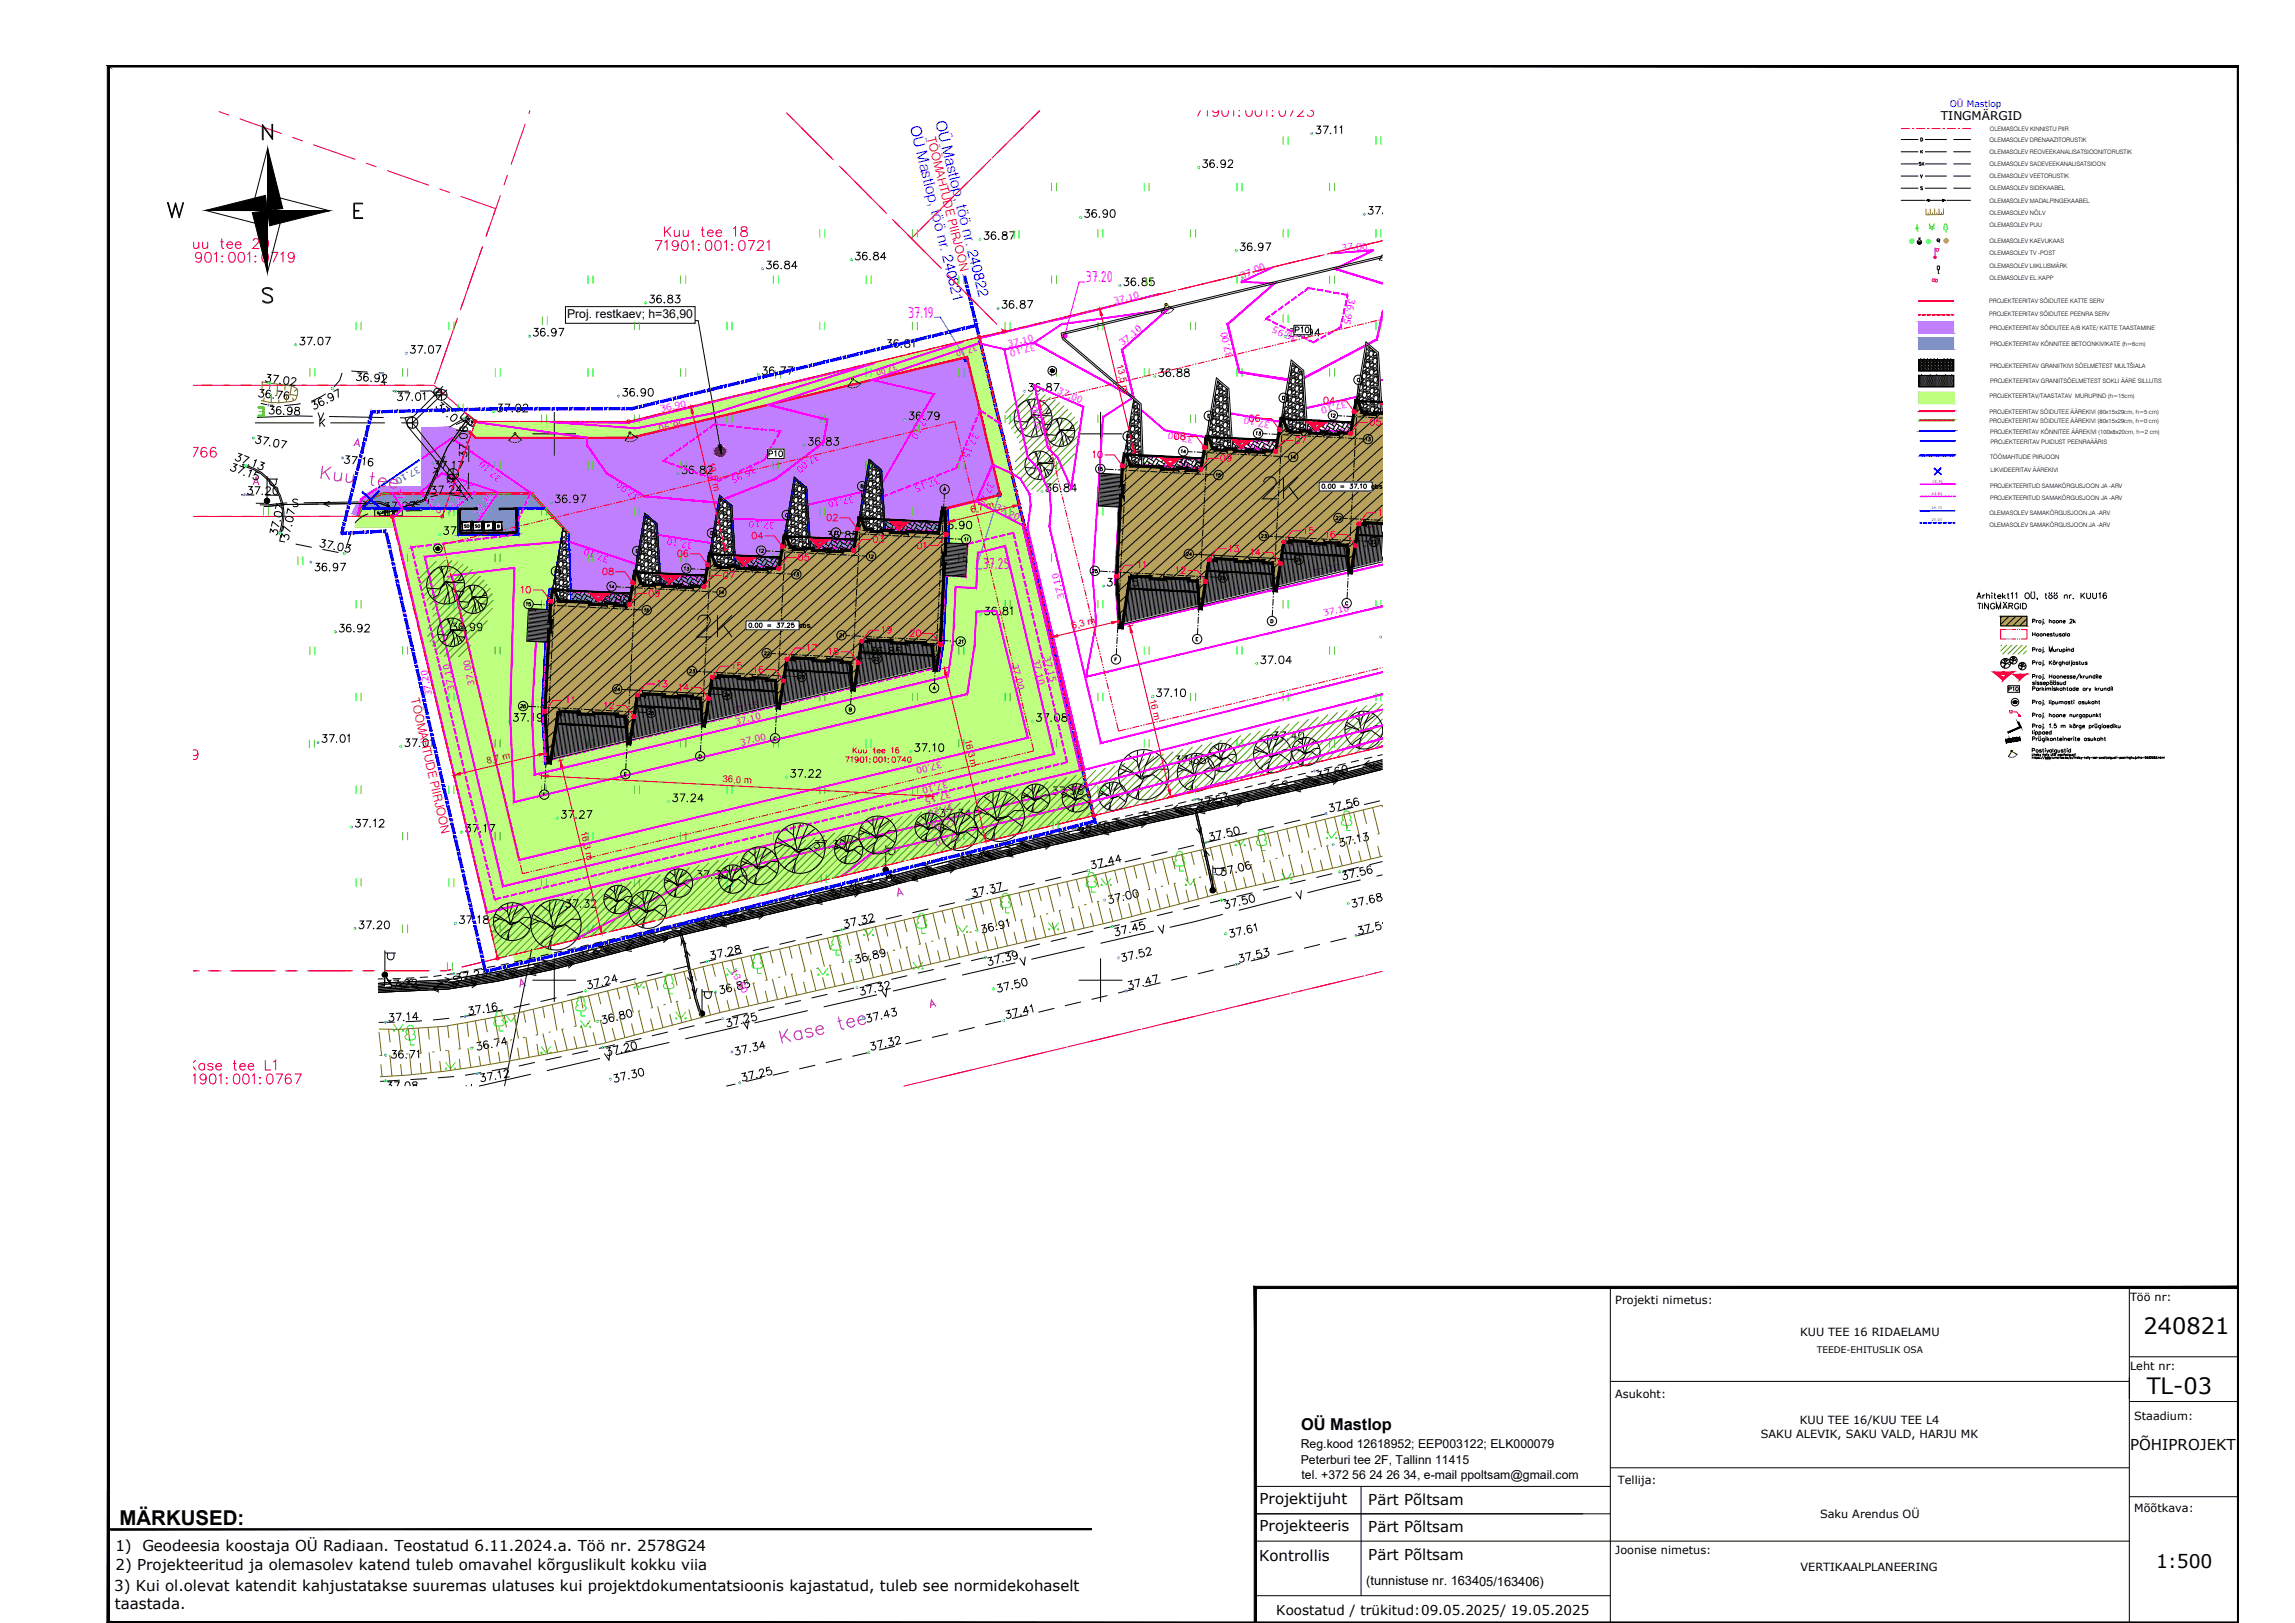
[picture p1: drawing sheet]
<svg xmlns="http://www.w3.org/2000/svg" width="420mm" height="297mm" viewBox="0 0 420 297" stroke-linecap="round" stroke-linejoin="round" font-family="sans-serif">
<defs><g id="words">
<g font-size="7.5">
<text x="230.4" y="92.4">2K</text>
<text x="126.6" y="117.8">2K</text>
</g>
<text font-size="6.2" x="29.6" y="41.3">W</text>
<g font-size="4.4" fill="#ff003f">
<text x="241.3" y="75.1">04</text>
<text x="214.1" y="81.8">08</text>
<text x="222.6" y="85.7">09</text>
<text x="150.6" y="96.7">02</text>
<text x="109.4" y="106.5">08</text>
<text x="131.6" y="107.2">07</text>
<text x="224" y="102.3">13</text>
<text x="228.2" y="103">14</text>
<text x="165.8" y="117.8">20</text>
<text x="133.4" y="123.8">15</text>
<text x="137.2" y="124.5">16</text>
<text x="119.6" y="127">13</text>
<text x="123.5" y="127.7">14</text>
</g>
<g font-size="4.1">
<text x="392.5" y="244.2">240821</text>
<text x="393" y="255.1">TL-03</text>
</g>
<g font-size="4" fill="#ff003f">
<text x="218.4" y="22.6">71901:001:0723</text>
<text x="227.9" y="78.3">06</text>
<text x="236.4" y="82.2">07</text>
<text x="249.8" y="79">05</text>
<text x="199.3" y="85">10</text>
<text x="136.9" y="99.8">04</text>
<text x="159.1" y="100.5">03</text>
<text x="167.2" y="101.6">01</text>
<text x="237.8" y="98.8">15</text>
<text x="242" y="99.5">16</text>
<text x="123.1" y="103">06</text>
<text x="145.3" y="103.7">05</text>
<text x="207.4" y="105.1">11</text>
<text x="214.5" y="106.2">12</text>
<text x="94.5" y="109.7">10</text>
<text x="117.8" y="110.4">09</text>
<text x="160.5" y="117.1">19</text>
<text x="146.8" y="120.3">17</text>
<text x="151" y="121">18</text>
<text x="102.7" y="129.8">11</text>
<text x="109.7" y="130.9">12</text>
</g>
<text font-size="4" fill="#f00" x="179.2" y="113.6">36.81</text>
<text font-size="3.7" x="21.9" y="279.1">MÄRKUSED:</text>
<g font-size="3.5">
<text x="242.7" y="77.6">12</text>
<text x="229" y="80.8">13</text>
<text x="249.1" y="81.8">13</text>
<text x="200" y="87.5">15</text>
<text x="215.2" y="84.3">14</text>
<text x="221.9" y="88.5">15</text>
<text x="235.3" y="85.4">14</text>
<text x="230" y="99.8">23</text>
<text x="243.8" y="96.3">22</text>
<text x="250.1" y="100.9">23</text>
<text x="137.9" y="102.3">12</text>
<text x="158" y="103.4">12</text>
<text x="199" y="106.2">25</text>
<text x="216.3" y="103">24</text>
<text x="222.6" y="107.2">25</text>
<text x="236.4" y="104.1">24</text>
<text x="95.6" y="112.2">15</text>
<text x="113.6" y="109" transform="rotate(-90 113.6 109)">14</text>
<text x="117.1" y="113.2">15</text>
<text x="130.9" y="110.1">14</text>
<text x="152.8" y="117.8">21</text>
<text x="174.6" y="118.9">21</text>
<text x="125.2" y="124.5">23</text>
<text x="145.3" y="125.6">23</text>
<text x="94.5" y="130.9">25</text>
<text x="111.5" y="127.7">24</text>
<text x="117.8" y="131.9">25</text>
<text x="131.6" y="128.8">24</text>
<text x="70.2" y="200">37.08</text>
</g>
<text font-size="3.4" x="394.8" y="287">1:500</text>
<g font-size="3.1" fill="#f0f">
<text x="198.8" y="51.7">37.20</text>
<text x="166.3" y="58.2">37.19</text>
<text x="179.9" y="104.2">37.25</text>
</g>
<g font-size="3.1">
<text x="171.8" y="91">A</text>
<text x="84" y="97.7">SO</text>
<text x="86.1" y="97.7">SO</text>
<text x="88.5" y="97.7">P</text>
<text x="154.5" y="99.1" transform="rotate(-90 154.5 99.1)">11</text>
<text x="175.7" y="100.2">11</text>
<text x="115.7" y="102.3">E</text>
<text x="124.5" y="105.5">13</text>
<text x="144.6" y="106.5">13</text>
<text x="245.5" y="111.8">C</text>
<text x="139" y="121">22</text>
<text x="159.1" y="122.1">22</text>
<text x="154.5" y="131.2">B</text>
<text x="170" y="127.4">A</text>
<text x="140.8" y="136.5">C</text>
</g>
<g font-size="3.1" fill="#ff003f">
<text x="254" y="95.6" transform="rotate(-90 254 95.6)">17</text>
<text x="366.9" y="131.6">12</text>
</g>
<text font-size="3.1" fill="#f00" x="90.3" y="97.7">B</text>
<text font-size="3" x="238.2" y="261.7">OÜ Mastlop</text>
<g font-size="2.8" fill="#00f">
<text x="166.6" y="23.3" transform="rotate(76 166.6 23.3)">OÜ Mastlop, töö nr. 240821</text>
<text x="171.2" y="22.3" transform="rotate(76 171.2 22.3)">OÜ Mastlop, töö nr. 240822</text>
</g>
<g font-size="2.8">
<text x="390" y="265.3">PÕHIPROJEKT</text>
<text x="230.6" y="275.2">Projektijuht</text>
<text x="250.5" y="275.4">Pärt Põltsam</text>
<text x="230.6" y="280.2">Projekteeris</text>
<text x="250.5" y="280.4">Pärt Põltsam</text>
<text x="21.1" y="283.8">1)</text>
<text x="21.1" y="287.3">2) Projekteeritud ja olemasolev katend tuleb omavahel kõrguslikult kokku viia</text>
<text x="26.1" y="283.8">Geodeesia koostaja OÜ Radiaan. Teostatud 6.11.2024.a. Töö nr. 2578G24</text>
<text x="230.5" y="285.8">Kontrollis</text>
<text x="250.5" y="285.4">Pärt Põltsam</text>
<text x="20.9" y="291.1">3) Kui ol.olevat katendit kahjustatakse suuremas ulatuses kui projektdokumentatsioonis kajastatud, tuleb see normidekohaselt</text>
<text x="21" y="294.5">taastada.</text>
</g>
<text font-size="2.6" x="366.5" y="136.9">SO</text>
<text font-size="2.6" fill="#ff0" x="367.9" y="136.5">P</text>
<text font-size="2.5" x="233.7" y="295.6">Koostatud / trükitud:09.05.2025/ 19.05.2025</text>
<text font-size="2.3" x="250.1" y="290">(tunnistuse nr. 163405/163406)</text>
<g font-size="2.2">
<text x="355.3" y="21.9">TINGMÄRGID</text>
<text x="103.8" y="58.2">Proj. restkaev; h=36,90</text>
<text x="238.1" y="265.1">Reg.kood 12618952; EEP003122; ELK000079</text>
<text x="238.1" y="268">Peterburi tee 2F, Tallinn 11415</text>
<text x="238.3" y="270.6">tel. +372 56 24 26 34, e-mail ppoltsam@gmail.com</text>
</g>
<g font-size="2.2" fill="#f00">
<text x="169.7" y="25.2" transform="rotate(76 169.7 25.2)">TÖÖMAHTUDE PIIRJOON</text>
<text x="75.2" y="128" transform="rotate(77 75.2 128)">TÖÖMAHTUDE PIIRJOON</text>
</g>
<g font-size="2.1">
<text x="295.7" y="238.6">Projekti nimetus:</text>
<text x="390" y="238">Töö nr:</text>
<text x="329.5" y="244.5">KUU TEE 16 RIDAELAMU</text>
<text x="390" y="250.7">Leht nr:</text>
<text x="295.7" y="255.8">Asukoht:</text>
<text x="322.4" y="263.1">SAKU ALEVIK, SAKU VALD, HARJU MK</text>
<text x="329.5" y="260.7">KUU TEE 16/KUU TEE L4</text>
<text x="390.7" y="260">Staadium:</text>
<text x="296.2" y="271.6">Tellija:</text>
<text x="333.2" y="277.9">Saku Arendus OÜ</text>
<text x="390.7" y="276.8">Mõõtkava:</text>
<text x="295.7" y="284.4">Joonise nimetus:</text>
<text x="329.6" y="287.5">VERTIKAALPLANEERING</text>
</g>
<text font-size="1.7" fill="#00f" x="357" y="19.5">OÜ Mastlop</text>
<g font-size="1.7" fill="#f0f">
<text x="245.7" y="45.9" transform="rotate(-4 245.7 45.9)">37.00</text>
<text x="227.4" y="51.1" transform="rotate(-24 227.4 51.1)">37.00</text>
<text x="204" y="55.7" transform="rotate(-14 204 55.7)">37.10</text>
<text x="247" y="54.6" transform="rotate(102 247 54.6)">36.95</text>
<text x="254.1" y="54.4" transform="rotate(103 254.1 54.4)">37.00</text>
<text x="184.6" y="63.5" transform="rotate(-13 184.6 63.5)">37.10</text>
<text x="189.4" y="63" transform="rotate(167 189.4 63)">37.10</text>
<text x="205.5" y="63.4" transform="rotate(-40 205.5 63.4)">37.10</text>
<text x="225.7" y="65.3" transform="rotate(-103 225.7 65.3)">37.00</text>
<text x="237.7" y="61.6" transform="rotate(-156 237.7 61.6)">36.95</text>
<text x="193.5" y="71.9" transform="rotate(24 193.5 71.9)">37.00</text>
<text x="121.1" y="75.5" transform="rotate(-13 121.1 75.5)">36.90</text>
<text x="125.2" y="76.8" transform="rotate(167 125.2 76.8)">36.90</text>
<text x="169.1" y="75.8" transform="rotate(119 169.1 75.8)">37.10</text>
<text x="232.6" y="77.2" transform="rotate(-169 232.6 77.2)">37.10</text>
<text x="246.4" y="73.4" transform="rotate(167 246.4 73.4)">37.10</text>
<text x="247.5" y="77.8" transform="rotate(-173 247.5 77.8)">37.15</text>
<text x="149.6" y="82.8" transform="rotate(144 149.6 82.8)">37.00</text>
<text x="178.3" y="79.1" transform="rotate(115 178.3 79.1)">37.15</text>
<text x="190.9" y="78.8" transform="rotate(-103 190.9 78.8)">37.00</text>
<text x="218" y="84" transform="rotate(-177 218 84)">37.15</text>
<text x="218.6" y="80" transform="rotate(-169 218.6 80)">37.10</text>
<text x="233.3" y="83.3" transform="rotate(-175 233.3 83.3)">37.17</text>
<text x="233.3" y="81.1" transform="rotate(-175 233.3 81.1)">37.15</text>
<text x="247.5" y="79.8" transform="rotate(-173 247.5 79.8)">37.17</text>
<text x="72.1" y="89.8" transform="rotate(59 72.1 89.8)">37.20</text>
<text x="86.8" y="89" transform="rotate(-158 86.8 89)">37.20</text>
<text x="91.9" y="87.5" transform="rotate(-139 91.9 87.5)">37.10</text>
<text x="138.1" y="85.4" transform="rotate(156 138.1 85.4)">36.95</text>
<text x="171.8" y="87.2" transform="rotate(158 171.8 87.2)">37.15</text>
<text x="181.1" y="88" transform="rotate(115 181.1 88)">37.20</text>
<text x="218.1" y="85.9" transform="rotate(-177 218.1 85.9)">37.17</text>
<text x="77.5" y="90.4" transform="rotate(53 77.5 90.4)">37.25</text>
<text x="82" y="94" transform="rotate(-41 82 94)">37.25</text>
<text x="87.7" y="94.6" transform="rotate(-55 87.7 94.6)">37.20</text>
<text x="117.3" y="90.8" transform="rotate(-144 117.3 90.8)">37.00</text>
<text x="141.9" y="95.5" transform="rotate(-177 141.9 95.5)">37.10</text>
<text x="156.2" y="90.8" transform="rotate(168 156.2 90.8)">37.10</text>
<text x="170.6" y="96" transform="rotate(-175 170.6 96)">37.20</text>
<text x="182.1" y="93.1" transform="rotate(28 182.1 93.1)">37.20</text>
<text x="111.7" y="101.9" transform="rotate(-161 111.7 101.9)">37.10</text>
<text x="126.9" y="99.3" transform="rotate(-170 126.9 99.3)">37.10</text>
<text x="154.8" y="100.7" transform="rotate(-179 154.8 100.7)">37.22</text>
<text x="156.2" y="99" transform="rotate(-179 156.2 99)">37.20</text>
<text x="170.6" y="97.8" transform="rotate(-175 170.6 97.8)">37.22</text>
<text x="128.5" y="107.7" transform="rotate(-177 128.5 107.7)">37.22</text>
<text x="128.7" y="105.7" transform="rotate(-177 128.7 105.7)">37.20</text>
<text x="141.7" y="104.5" transform="rotate(-178 141.7 104.5)">37.22</text>
<text x="142.3" y="102.2" transform="rotate(-178 142.3 102.2)">37.20</text>
<text x="240.6" y="105.4" transform="rotate(-13 240.6 105.4)">37.20</text>
<text x="112" y="111" transform="rotate(-177 112 111)">37.22</text>
<text x="114.9" y="109" transform="rotate(-177 114.9 109)">37.20</text>
<text x="194.9" y="109.4" transform="rotate(-104 194.9 109.4)">37.10</text>
<text x="242.4" y="112.8" transform="rotate(-13 242.4 112.8)">37.10</text>
<text x="86.9" y="125.3" transform="rotate(-102 86.9 125.3)">37.00</text>
<text x="185.3" y="121.7" transform="rotate(76 185.3 121.7)">37.00</text>
<text x="189.1" y="120.8" transform="rotate(76 189.1 120.8)">37.10</text>
<text x="191.1" y="120.2" transform="rotate(76 191.1 120.2)">37.15</text>
<text x="79.1" y="127.3" transform="rotate(-102 79.1 127.3)">37.20</text>
<text x="83.2" y="126.2" transform="rotate(-102 83.2 126.2)">37.10</text>
<text x="134.4" y="130.7" transform="rotate(-14 134.4 130.7)">37.15</text>
<text x="134.8" y="132.7" transform="rotate(-14 134.8 132.7)">37.10</text>
<text x="135.7" y="136.5" transform="rotate(-14 135.7 136.5)">37.00</text>
<text x="172.3" y="139.3" transform="rotate(166 172.3 139.3)">37.00</text>
<text x="173.4" y="143" transform="rotate(166 173.4 143)">37.10</text>
<text x="173.9" y="144.9" transform="rotate(166 173.9 144.9)">37.15</text>
<text x="174.4" y="147.1" transform="rotate(166 174.4 147.1)">37.20</text>
<text x="175" y="149.8" transform="rotate(166 175 149.8)">37.30</text>
<text x="175.8" y="152.6" transform="rotate(166 175.8 152.6)">37.40</text>
<text x="133.7" y="177.7" transform="rotate(61 133.7 177.7)">13.50</text>
</g>
<g font-size="1.7" fill="#f00">
<text x="204.4" y="66.9" transform="rotate(76 204.4 66.9)">13,5 m</text>
<text x="129.6" y="84.8" transform="rotate(76 129.6 84.8)">13,5 m</text>
<text x="177.9" y="93.9" transform="rotate(-14 177.9 93.9)">6,7 m</text>
<text x="196.4" y="115.1" transform="rotate(-13 196.4 115.1)">6,3 m</text>
<text x="210.5" y="128.1" transform="rotate(76 210.5 128.1)">16 m</text>
<text x="176.6" y="135.4" transform="rotate(77 176.6 135.4)">16,3 m</text>
<text x="89.3" y="139.8" transform="rotate(-13 89.3 139.8)">8,7 m</text>
<text x="132.3" y="143.2" transform="rotate(3 132.3 143.2)">36,0 m</text>
<text x="106.3" y="152.3" transform="rotate(77 106.3 152.3)">16,3 m</text>
</g>
<text font-size="1.7" fill="#006edd" x="76.6" y="85.3" transform="rotate(152 76.6 85.3)">37.10</text>
<text font-size="1.7" x="332.6" y="247.6">TEEDE-EHITUSLIK OSA</text>
<g font-size="1.4" fill="#f0f">
<text x="178.8" y="63.2" transform="rotate(163 178.8 63.2)">37.10</text>
<text x="164.1" y="66.7" transform="rotate(163 164.1 66.7)">37.00</text>
</g>
<g font-size="1.1">
<text x="364.3" y="23.9">OLEMASOLEV KINNISTU PIIR</text>
<text x="364.3" y="28.2">OLEMASOLEV REOVEEKANALISATSIOONITORUSTIK</text>
<text x="364.3" y="25.9">OLEMASOLEV DRENAAZITORUSTIK</text>
<text x="364.3" y="30.4">OLEMASOLEV SADEVEEKANALISATSIOON</text>
<text x="364.3" y="32.6">OLEMASOLEV VEETORUSTIK</text>
<text x="364.3" y="34.8">OLEMASOLEV SIDEKAABEL</text>
<text x="364.3" y="39.3">OLEMASOLEV NÕLV</text>
<text x="364.3" y="41.6">OLEMASOLEV PUU</text>
<text x="364.3" y="37.1">OLEMASOLEV MADALPINGEKAABEL</text>
<text x="364.3" y="44.5">OLEMASOLEV KAEVUKAAS</text>
<text x="364.3" y="46.7">OLEMASOLEV TV -POST</text>
<text x="364.3" y="49">OLEMASOLEV LIIKLUSMÄRK</text>
<text x="364.3" y="51.2">OLEMASOLEV EL.KAPP</text>
<text x="364.2" y="55.4">PROJEKTEERITAV SÕIDUTEE KATTE SERV</text>
<text x="364.2" y="57.9">PROJEKTEERITAV SÕIDUTEE PEENRA SERV</text>
<text x="364.3" y="60.4">PROJEKTEERITAV SÕIDUTEE A/B KATE/ KATTE TAASTAMINE</text>
<text x="364.3" y="63.3">PROJEKTEERITAV KÕNNITEE BETOONKIVIKATE (h=6cm)</text>
<text x="364.3" y="67.3">PROJEKTEERITAV GRANIITKIVI SÕELMETEST MULTŠIALA</text>
<text x="364.3" y="70.2">PROJEKTEERITAV GRANIITSÕELMETEST SOKLI ÄÄRE SILLUTIS</text>
<text x="364.2" y="72.9">PROJEKTEERITAV/TAASTATAV MURUPIND (h=15cm)</text>
<text x="364.2" y="75.8">PROJEKTEERITAV SÕIDUTEE ÄÄREKIVI (80x15x29cm, h=5 cm)</text>
<text x="364.2" y="77.5">PROJEKTEERITAV SÕIDUTEE ÄÄREKIVI (80x15x29cm, h=0 cm)</text>
<text x="364.3" y="79.4">PROJEKTEERITAV KÕNNITEE ÄÄREKIVI (100x8x20cm, h=2 cm)</text>
<text x="364.3" y="84">TÖÖMAHTUDE PIIRJOON</text>
<text x="364.4" y="81.3">PROJEKTEERITAV PUIDUST PEENRAÄÄRIS</text>
<text x="364.3" y="89.4">PROJEKTEERITUD SAMAKÕRGUSJOON JA -ARV</text>
<text x="364.4" y="86.3">LIKVIDEERITAV ÄÄREKIVI</text>
<text x="364.2" y="94.2">OLEMASOLEV SAMAKÕRGUSJOON JA -ARV</text>
<text x="364.3" y="91.6">PROJEKTEERITUD SAMAKÕRGUSJOON JA -ARV</text>
<text x="364.2" y="96.4">OLEMASOLEV SAMAKÕRGUSJOON JA -ARV</text>
</g>
<g font-size=".7" fill="#f0f">
<text x="353.8" y="88.4" transform="rotate(1 353.8 88.4)">18.70</text>
<text x="353.7" y="90.6" transform="rotate(1 353.7 90.6)">64.85</text>
</g>
<g font-size=".7" fill="#006edd">
<text x="353.6" y="93.2">18.70</text>
<text x="353.6" y="95.4" transform="rotate(1 353.6 95.4)">25.05</text>
</g>
</g></defs>
<!-- layer: TL+hatch-haljastus -->
<g fill="#bf7fff" stroke="#bf7fff" stroke-width=".18">
<path d="M120.4 79l56.7-13.7 3.2 13.7z"/>
<path d="M161.8 93.1h10.8l-.4 2z"/>
<path d="M148.1 94.8h9.2l-.6 3.5z"/>
<path d="M134.3 97.9h9.3l-.6 3.7z"/>
<path d="M120.7 101.4h9.2l-.6 3.5z"/>
<path d="M104.5 104.7h11.7l-.6 3.4z"/>
<path d="M77.2 78.3l5-.2 .6 .2z"/>
<path d="M64.5 94h1.1l-.1 .1z"/>
<path d="M120.4 79l60.2 1.1-.3-1.1zM115.4 80.1l5-1.1 60.2 1.1z"/>
<path d="M86 80.1l95.5 3.9-.9-3.9zM86 80.1l95.5 3.9h-96.9z"/>
<path d="M159.1 84l22.9 2-.5-2zM159.1 84l22.9 2h-20.6z"/>
<path d="M84.6 84l74 3.3 .5-3.3zM84.6 84l74 3.3h-75.1z"/>
<path d="M145.4 87.3l12.8 2 .4-2zM145.4 87.3l12.8 2h-10.5z"/>
<path d="M83.5 87.3l61.4 2.8 .5-2.8zM83.5 87.3l61.4 2.8h-62.4z"/>
<path d="M161.4 86l21.7 4.6-1.1-4.6zM161.4 86l21.7 4.6h-21.4z"/>
<path d="M97.3 90.1l47.6 .5v-.5zM97.3 90.1l47.6 .5h-47.2z"/>
<path d="M131.7 90.6l12.8 1.9 .4-1.9zM131.7 90.6l12.8 1.9h-10.5z"/>
<path d="M161.7 90.6l11.3 2.4 10.1-2.4zM161.7 90.6l11.3 2.4h-11.2z"/>
<path d="M161.8 93h11.2zM161.8 93l10.8 .1z"/>
<path d="M97.7 90.6l33.5 3.3 .5-3.3zM97.7 90.6l33.5 3.3h-30.4z"/>
<path d="M147.7 89.3l9.6 5.5 .9-5.5zM147.7 89.3l9.6 5.5h-9.2z"/>
<path d="M161.8 93.1l.2 2h10.2zM162 95.1h10.2l-.1 .5z"/>
<path d="M118 93.9l12.8 1.9 .4-1.9zM118 93.9l12.8 1.9h-10.5z"/>
<path d="M100.8 93.9l16.8 2.7 .4-2.7zM100.8 93.9l16.8 2.7h-14.3z"/>
<path d="M103.3 96.6l14.1 1 .2-1zM103.3 96.6l14.1 1h-13.2z"/>
<path d="M134 92.5l9.6 5.4 .9-5.4zM134 92.5l9.6 5.4h-9.3z"/>
<path d="M148.1 94.8l.2 3.5h8.4zM148.3 98.3h8.4l-.1 .5z"/>
<path d="M120.3 95.8l9.6 5.6 .9-5.6zM120.3 95.8l9.6 5.6h-9.2z"/>
<path d="M134.3 97.9l.3 3.7h8.4zM134.6 101.6h8.4l-.1 .5z"/>
<path d="M104.2 97.6l12.2 6.3 1-6.3zM104.2 97.6l12.2 6.3h-12z"/>
<path d="M104.4 103.9l11.8 .8 .2-.8zM104.4 103.9l11.8 .8h-11.7z"/>
<path d="M120.7 101.4l.2 3.5h8.4zM120.9 104.9h8.4l-.1 .5z"/>
<path d="M104.5 104.7l.1 3.4h11zM104.6 108.1h11l-.1 .6z"/>
<path d="M77.2 78.3l6.8 .4-1.2-.4zM77.2 78.3l6.8 .4h-6.8z"/>
<path d="M77.2 78.7l8.7 .2-1.9-.2zM77.2 78.7l8.7 .2h-8.7z"/>
<path d="M77.2 78.9l9.9 1.2-1.2-1.2zM77.2 78.9l9.9 1.2h-9.9z"/>
<path d="M77.2 80.1l8.5 1 1.4-1zM77.2 80.1l8.5 1h-8.5z"/>
<path d="M77.2 81.1l5.6 8 2.9-8zM77.2 81.1l5.6 8h-5.6z"/>
<path d="M71.2 89.1h11.6zM70.9 89.1h11.9z"/>
<path d="M70.9 89.1l11.9 .1zM70.6 89.2h12.2z"/>
<path d="M70.6 89.2h12.2zM70.4 89.2h12.4z"/>
<path d="M70.4 89.2h12.4zM70.1 89.2h12.7z"/>
<path d="M70.1 89.2h12.7zM69.8 89.3h13z"/>
<path d="M69.8 89.3h13zM69.6 89.3h13.2z"/>
<path d="M69.6 89.3h13.2zM69.3 89.4h13.5z"/>
<path d="M69.3 89.4h13.5zM69 89.5h13.7z"/>
<path d="M69 89.5h13.7zM68.7 89.6h14z"/>
<path d="M68.7 89.6l14 .1v-.1zM68.5 89.7l.2-.1 14 .1z"/>
<path d="M68.5 89.7l14.1 .1 .1-.1zM68.2 89.8l.3-.1 14.1 .1z"/>
<path d="M68.2 89.8l14.4 .1v-.1zM68 89.9l.2-.1 14.4 .1z"/>
<path d="M68 89.9l14.5 .1 .1-.1zM67.8 90l.2-.1 14.5 .1z"/>
<path d="M67.8 90l14.7 .1v-.1zM67.6 90.1l.2-.1 14.7 .1z"/>
<path d="M67.6 90.1h3.6zM67.6 90.1h3.3z"/>
<path d="M67.6 90.1h3.3zM67.6 90.1l3.1 .1z"/>
<path d="M67.5 90.2h3.2zM67.5 90.2h3z"/>
<path d="M67.5 90.2h3zM67.5 90.2h2.9z"/>
<path d="M67.5 90.2h2.9zM67.4 90.2h2.7z"/>
<path d="M67.4 90.2h2.7zM67.4 90.3h2.5z"/>
<path d="M67.4 90.3h2.5zM67.3 90.3h2.4z"/>
<path d="M67.3 90.3h2.4zM67.3 90.3h2.3z"/>
<path d="M67.3 90.3h2.3zM67.2 90.4h2.2z"/>
<path d="M67.2 90.4h2.2zM67.1 90.5h2.1z"/>
<path d="M67.1 90.5h2.1zM67.1 90.5h2z"/>
<path d="M67 90.5l1.9 .1 .2-.1zM66.9 90.6l.1-.1 1.9 .1z"/>
<path d="M66.9 90.6h2zM66.8 90.6h2z"/>
<path d="M66.8 90.6h2zM66.8 90.6l1.8 .1z"/>
<path d="M66.8 90.7l1.6 .1 .2-.1zM66.6 90.8l.2-.1 1.6 .1z"/>
<path d="M66.6 90.8h1.8zM66.6 90.8h1.8z"/>
<path d="M66.6 90.8l1.6 .1 .2-.1zM66.5 90.9l.1-.1 1.6 .1z"/>
<path d="M66.5 90.9h1.7zM66.5 90.9l1.6 .1z"/>
<path d="M66.4 91h1.7zM66.4 91l1.6 .1h-1.6z"/>
<path d="M66.4 91.1l1.4 .1 .2-.1zM66.2 91.2l.2-.1 1.4 .1z"/>
<path d="M66.2 91.2h1.6zM66.2 91.2h1.5z"/>
<path d="M66.2 91.2l1.3 .2 .2-.2zM66.2 91.2l1.3 .2h-1.5z"/>
<path d="M66 91.4h1.5zM66 91.4h1.5z"/>
<path d="M66 91.4l1.3 .2 .2-.2zM66 91.4l1.3 .2h-1.4z"/>
<path d="M65.9 91.6h1.4zM65.8 91.6h1.4z"/>
<path d="M65.8 91.6l1.3 .1 .1-.1zM65.8 91.6l1.3 .1h-1.3z"/>
<path d="M65.8 91.7l1.2 .1 .1-.1zM65.8 91.7l1.2 .1h-1.3z"/>
<path d="M65.7 91.8h1.3zM65.7 91.8l1.2 .1z"/>
<path d="M65.6 91.9l1.2 .1 .1-.1zM65.6 91.9l1.2 .1h-1.3z"/>
<path d="M65.5 92h1.3zM65.5 92l1.3 .1z"/>
<path d="M65.5 92.1l1.1 .2 .2-.2zM65.5 92.1l1.1 .2h-1.3zM65.3 92.3h1.3zM65.3 92.3h1.3z"/>
<path d="M65.3 92.3l1.1 .2 .2-.2zM65.3 92.3l1.1 .2h-1.2z"/>
<path d="M65.2 92.5h1.2zM65.2 92.5h1.2z"/>
<path d="M65.2 92.5l1.1 .2 .1-.2zM65.2 92.5l1.1 .2h-1.2z"/>
<path d="M65.1 92.7h1.2zM65.1 92.7h1.1z"/>
<path d="M65.1 92.7l1 .2 .1-.2zM65.1 92.7l1 .2h-1.1z"/>
<path d="M65 92.9h1.1zM65 92.9l1.1 .1z"/>
<path d="M64.9 93l1.1 .1 .1-.1zM64.9 93l1.1 .1h-1.1z"/>
<path d="M64.9 93.1h1.1zM64.9 93.1l1 .1h-1.1z"/>
<path d="M64.8 93.2l1 .2 .1-.2zM64.8 93.2l1 .2h-1.1z"/>
<path d="M64.7 93.4l1.1 .1v-.1zM64.7 93.4l1.1 .1h-1.1z"/>
<path d="M64.7 93.5l1 .1 .1-.1zM64.7 93.5l1 .1h-1z"/>
<path d="M64.7 93.6l1 .1v-.1zM64.7 93.6l1 .1h-1.1z"/>
<path d="M64.6 93.7l1 .1 .1-.1zM64.6 93.7l1 .1h-1z"/>
<path d="M64.6 93.8l1 .2v-.2zM64.6 93.8l1 .2h-1.1z"/>
<path d="M64.5 94l1 .1zM64.8 94.1h.7l-.1 .2z"/>
<path d="M351.2 58.9l6.5 2.1v-2.1zM351.2 58.9l6.5 2.1h-6.5z"/>
</g>
<g fill="#bfff7f" stroke="#bfff7f" stroke-width=".18">
<path d="M164.2 65.3l15.1-3.6 .8 3.6z"/>
<path d="M173.4 105.4l3.4 .1h-3.4z"/>
<path d="M100.6 107.8h.6z"/>
<path d="M96.7 111.4h3.4v.2z"/>
<path d="M153.8 126.3l2.1-.5v.5z"/>
<path d="M140.1 129.6l2.1-.5 .1 .5z"/>
<path d="M126.5 132.8l2-.5 .1 .5z"/>
<path d="M112.8 136.1l2-.5 .1 .5z"/>
<path d="M100.3 139.6h.4z"/>
<path d="M84.8 149.3h115.5l-22.1 5.3z"/>
<path d="M94.9 174.5l5.8-1.4 .3 1.4z"/>
<path d="M94.9 174.5h6.1l-1 .2z"/>
<path d="M154.9 70.6l22.2-5.3h-12.9zM142.1 70.6l22.1-5.3-9.3 5.3z"/>
<path d="M127.9 77.1l27-6.5h-12.8zM115 77.1l27.1-6.5-14.2 6.5z"/>
<path d="M177.1 65.3l6.3 13.7-3.3-13.7zM177.1 65.3l6.3 13.7h-3.1z"/>
<path d="M87.1 77.1l28.3 3 12.5-3zM87.1 77.1l28.3 3h-29.4z"/>
<path d="M180.3 79l5.9 11.6-2.8-11.6zM180.3 79l5.9 11.6h-3.1z"/>
<path d="M183.1 90.6l3.7 2.4-.6-2.4zM173.5 93l9.6-2.4 3.7 2.4z"/>
<path d="M173.5 93l13.3 .1zM173.5 93l13.3 .1z"/>
<path d="M66.3 93.1l17.5 3.3v-3.3zM66.3 93.1l17.5 3.3h-18.8z"/>
<path d="M95 93.1l8.1 3.7-3.4-3.7zM95 93.1l8.1 3.7h-8.1z"/>
<path d="M173.5 93.1l14.4 4.7-1.1-4.7zM173.5 93.1l14.4 4.7h-14.1z"/>
<path d="M95 96.8l7.9 1.1 .2-1.1zM95 96.8l7.9 1.1h-7.9z"/>
<path d="M72.2 96.4l11.6 1.5v-1.5zM72.2 96.4l11.6 1.5h-11.3z"/>
<path d="M173.8 97.8l14.5 1.6-.4-1.6zM173.8 97.8l14.5 1.6h-14.6z"/>
<path d="M173.7 99.4l14.6 .2v-.2zM173.7 99.4l14.6 .2h-11.2z"/>
<path d="M177.1 99.6l12.6 5.8-1.4-5.8zM177.1 99.6l12.6 5.8h-12.9z"/>
<path d="M176.8 105.4l13 .1-.1-.1zM176.8 105.4l13 .1h-13z"/>
<path d="M72.5 97.9l28.7 9.9 1.7-9.9zM72.5 97.9l28.7 9.9h-26.3z"/>
<path d="M74.9 107.8l25.3 2.1 .4-2.1zM74.9 107.8l25.3 2.1h-24.8z"/>
<path d="M75.4 109.9l24.7 1.5 .1-1.5zM75.4 109.9l24.7 1.5h-24.3z"/>
<path d="M75.8 111.4l20.6 6 .3-6zM75.8 111.4l20.6 6h-19.2z"/>
<path d="M77.2 117.4l22.6 .1-3.4-.1zM77.2 117.4l22.6 .1h-22.6z"/>
<path d="M173.4 105.5l19.4 12.5-3-12.5zM173.4 105.5l19.4 12.5h-20.1z"/>
<path d="M171 122.1v.6zM168.7 122.7l2.3-.6v.6z"/>
<path d="M172.7 118l21.2 4.7-1.1-4.7zM172.7 118l21.2 4.7h-21.9z"/>
<path d="M168.7 122.7h2.7zM168.6 122.7h2.8z"/>
<path d="M172 122.7l21.9 .1zM172 122.7l21.9 .1z"/>
<path d="M168.6 122.7l3.4 .1zM168.4 122.8h3.6z"/>
<path d="M168.4 122.8l26.2 2.8-.7-2.8zM156.4 125.6l12-2.8 26.2 2.8z"/>
<path d="M156.4 125.6l38.4 .7-.2-.7zM156.4 125.6l38.4 .7h-38.5z"/>
<path d="M156.3 126.3h38.5zM155.9 126.3h38.9z"/>
<path d="M153.8 126.3h2.1zM153.6 126.3h2.3z"/>
<path d="M153.6 126.3l41.8 2.6-.6-2.6zM142.7 128.9l10.9-2.6 41.8 2.6z"/>
<path d="M142.7 128.9l52.8 .7-.1-.7zM142.7 128.9l52.8 .7h-52.9z"/>
<path d="M142.6 129.6h53zM142.3 129.6h53.3z"/>
<path d="M140.1 129.6h2.2zM139.8 129.6h2.5z"/>
<path d="M77.2 117.5l22 12.6 .6-12.6zM77.2 117.5l22 12.6h-19z"/>
<path d="M139.8 129.6l56.4 2.6-.6-2.6zM129.1 132.2l10.7-2.6 56.4 2.6z"/>
<path d="M129.1 132.2l67.2 .6-.1-.6zM129.1 132.2l67.2 .6h-67.3z"/>
<path d="M129 132.8h67.3zM129 132.8h67.3z"/>
<path d="M126.5 132.8h2.4zM126.4 132.8h2.5z"/>
<path d="M126.4 132.8l70.6 2.7-.7-2.7zM115.4 135.5l11-2.7 70.6 2.7z"/>
<path d="M115.4 135.5l81.7 .6-.1-.6zM115.4 135.5l81.7 .6h-81.8z"/>
<path d="M115.3 136.1h81.8zM115.3 136.1h81.8z"/>
<path d="M112.8 136.1h2.5zM112.7 136.1h2.6z"/>
<path d="M112.7 136.1l85.1 2.9-.7-2.9zM100.8 139l11.9-2.9 85.1 2.9z"/>
<path d="M100.8 139l97.2 .6-.2-.6zM100.8 139l97.2 .6h-97.3z"/>
<path d="M100.7 139.6h97.3zM100.7 139.6h97.3z"/>
<path d="M80.2 130.1l19.6 9.5-.6-9.5zM80.2 130.1l19.6 9.5h-17.3z"/>
<path d="M100.3 139.6l97.7 .2v-.2zM99.8 139.8l.5-.2 97.7 .2z"/>
<path d="M82.5 139.6l17.3 .2v-.2zM82.5 139.6l17.3 .2h-17.2z"/>
<path d="M82.6 139.8l117.7 9.5-2.3-9.5zM82.6 139.8l117.7 9.5h-115.5z"/>
<path d="M84.8 149.3l1.3 5.3h92.1zM86.1 154.6h92.1l-87.1 20.8z"/>
<path d="M94 174.7h6l-5.1-.2zM94 174.7h6l-5.7 1.4z"/>
<path d="M351.3 71.8l6.4 2.1v-2.1zM351.3 71.8l6.4 2.1h-6.4z"/>
</g>
<path d="M351.3 71.8h6.4v2.1h-6.4zM66.3 93.1h17.5v4.8h11.2v-4.8h4.7l3.4 3.7-1.9 11.1-.6-.1-.4 2.1-.1 1.7-3.4-.2-.3 6 3.4 .1-.6 12.6 .6 9.7 .9-.2 .1-.6 14-3.4 .1 .5h.4l.1-.6 13.1-3.2 .1 .5h.3l.2-.6 13.1-3.1 .1 .5h.3l.1-.7 13.2-3.1v.5h.4l.1-.7 14.6-3.5v.6l1 .1 .7-4.8 .7-12.6 3.4 .1 .3-5.9-3.4-.2 .1-1.6-.3-4.8 9.6-2.4-6-25.3-61.7 14.8h-29.4l1.1-3h27.9l64.3-15.4 21 87.6-109.2 26.1-18.9-79h-7.2zM94 174.7l6.7-1.6 .3 1.4-6.7 1.6z" fill="none" stroke="#bfff7f" stroke-width=".18"/>
<g fill="#7f9fff" stroke="#7f9fff" stroke-width=".18">
<path d="M148.3 98.3l8.3 .5h-8.3z"/>
<path d="M148.3 98.8h8.3l-.3 1.6z"/>
<path d="M104.6 108.1l10.9 .6h-10.9z"/>
<path d="M104.6 108.7h10.9l-.2 1.4z"/>
<path d="M120.9 104.9l8.3 .3h-8.3z"/>
<path d="M120.9 105.2h8.3l-.2 1.6z"/>
<path d="M134.6 101.6l8.3 .3h-8.3z"/>
<path d="M134.6 101.9h8.3l-.2 1.6z"/>
<path d="M162 95.1l10.1 .5h-10.1z"/>
<path d="M162 95.6h10.1l-.2 1.5z"/>
<path d="M148.3 98.8l.1 1.6h7.9zM148.4 100.4h7.9v.4z"/>
<path d="M104.6 108.7v1.4h10.7zM104.6 110.1h10.7l-.1 .7z"/>
<path d="M120.9 105.2l.1 1.6h8zM121 106.8h8l-.1 .5z"/>
<path d="M134.6 101.9l.1 1.6h8zM134.7 103.5h8l-.1 .6z"/>
<path d="M162 95.6l.1 1.5h9.8zM162.1 97.1h9.8l-.1 .5z"/>
<path d="M71.2 90.4l26 .1zM70.9 90.5h26.3z"/>
<path d="M70.9 90.5h26.3zM70.7 90.5h26.5z"/>
<path d="M70.7 90.5h26.5zM70.4 90.5h26.8z"/>
<path d="M70.4 90.5h26.9zM70.2 90.5h27.1z"/>
<path d="M70.2 90.5l27.1 .1zM69.9 90.6h27.4z"/>
<path d="M69.9 90.6h27.5zM69.7 90.6h27.7z"/>
<path d="M69.7 90.6l27.7 .1zM69.4 90.7h28z"/>
<path d="M69.4 90.7l28.1 .1zM69.2 90.8h28.3z"/>
<path d="M69.2 90.8l28.4 .1zM69 90.9h28.6z"/>
<path d="M69 90.9l28.7 .1-.1-.1zM68.7 91l.3-.1 28.7 .1z"/>
<path d="M68.7 91l29.1 .1-.1-.1zM68.5 91.1l.2-.1 29.1 .1z"/>
<path d="M68.5 91.1l29.4 .1-.1-.1zM68.3 91.2l.2-.1 29.4 .1z"/>
<path d="M68.3 91.2l29.7 .2-.1-.2zM68.1 91.4l.2-.2 29.7 .2z"/>
<path d="M68.1 91.4l30.1 .1-.2-.1zM67.8 91.5l.3-.1 30.1 .1z"/>
<path d="M67.8 91.5l30.5 .2-.1-.2zM67.6 91.7l.2-.2 30.5 .2z"/>
<path d="M67.6 91.7l30.9 .1-.2-.1zM67.5 91.8l.1-.1 30.9 .1z"/>
<path d="M67.5 91.8l31.1 .2-.1-.2zM67.3 92l.2-.2 31.1 .2z"/>
<path d="M67.3 92l31.5 .2-.2-.2zM67.1 92.2l.2-.2 31.5 .2z"/>
<path d="M67.1 92.2l31.9 .2-.2-.2zM67.1 92.2l31.9 .2h-32.1z"/>
<path d="M66.9 92.4l32.2 .2-.1-.2zM66.9 92.4l32.2 .2h-32.4z"/>
<path d="M66.7 92.6l32.6 .2-.2-.2zM66.7 92.6l32.6 .2h-32.7z"/>
<path d="M66.6 92.8l32.9 .2-.2-.2zM66.6 92.8l32.9 .2h-33.1z"/>
<path d="M83.9 93l10.9 4.8v-4.8zM83.9 93l10.9 4.8h-10.9z"/>
<path d="M351.3 61.8l6.4 2.1v-2.1zM351.3 61.8l6.4 2.1h-6.4z"/>
</g>
<path d="M351.3 61.8h6.4v2.1h-6.4zM66.4 93h17.5v4.8h10.9v-4.8h4.7l-2.3-2.6h-26a5.7 5.7 0 0 0-4.8 2.6M148.3 98.3l8.3 .3-.3 2.2-7.9-.5zM148.3 98.3l8.3 .5-.3 2-7.9-.4zM162 95.1l10.1 .5-.3 2-9.7-.5zM104.6 108.1l10.9 .6-.3 2.1-10.6-.7zM120.9 104.9l8.3 .3-.3 2.1-7.9-.5zM134.6 101.6l8.3 .3-.3 2.2-7.9-.6z" fill="none" stroke="#7f9fff" stroke-width=".18"/>
<g fill="#00f" stroke="#00f" stroke-width=".18">
<path d="M104.1 97.6l.2 1.4-.1-1.4zM104.1 97.6l.2 1.4h-.2z"/>
<path d="M104.1 99.7l.2 1.1v-1.2zM104.1 99.7l.2 1.1h-.1z"/>
<path d="M104.2 101.5l.2 1.1v-1.2zM104.2 101.5l.2 1.1h-.2z"/>
<path d="M104.2 103.3l.3 1.1-.1-1.2zM104.2 103.3l.3 1.1h-.2z"/>
<path d="M104.3 105.1l.2 1.1v-1.2zM104.3 105.1l.2 1.1h-.1z"/>
<path d="M104.4 106.9l.2 1.1-.1-1.2zM104.4 106.9l.2 1.1h-.2z"/>
<path d="M104.4 108.7l.2 1.4v-1.5zM104.4 108.7l.2 1.4h-.1z"/>
<path d="M116.4 103.4l-.2 1.3h.2zM116.4 103.4l.2 .1-.2 1.2z"/>
<path d="M117.3 98.1l-.2 1.2h.2zM117.3 98.1l.2 .1-.2 1.1z"/>
<path d="M117.6 96.4l-.2 1.1 .2 .1zM117.6 96.4h.2l-.2 1.2z"/>
<path d="M117.9 94.6l-.2 1.2h.2zM117.9 94.6h.2l-.2 1.2z"/>
<path d="M118.2 94l-.1 .2 1 .6zM118.1 94.2l1 .6-.1 .1z"/>
<path d="M119.5 95.2v.1l.8 .5zM119.5 95.3l.8 .5-.1 .1z"/>
<path d="M120.2 95.9l.1 .2v-.2zM120.2 95.9l.1 .2h-.1z"/>
<path d="M120.2 96.7l.3 1.2-.1-1.2zM120.2 96.7l.3 1.2h-.2z"/>
<path d="M120.3 98.5l.3 1.2-.1-1.2zM120.3 98.5l.3 1.2h-.2z"/>
<path d="M120.4 100.3l.3 1.2-.1-1.2zM120.4 100.3l.3 1.2h-.2z"/>
<path d="M120.6 102.1l.2 1.2-.1-1.2zM120.6 102.1l.2 1.2h-.2z"/>
<path d="M120.7 103.9l.2 1.2-.1-1.2zM120.7 103.9l.2 1.2h-.1z"/>
<path d="M120.8 105.7l.2 1.2-.1-1.2zM120.8 105.7l.2 1.2h-.1z"/>
<path d="M130.1 100.2l-.2 1.2h.1zM130.1 100.2h.2l-.3 1.2z"/>
<path d="M130.4 98.4l-.2 1.2h.2zM130.4 98.4h.2l-.2 1.2z"/>
<path d="M130.7 96.6l-.2 1.2h.2zM130.7 96.6h.2l-.2 1.2z"/>
<path d="M131 94.8l-.2 1.2h.2zM131 94.8l.2 .1-.2 1.1z"/>
<path d="M131.3 93.1l-.2 1.1 .2 .1zM131.3 93.1h.2l-.2 1.2z"/>
<path d="M131.6 91.3l-.2 1.2h.2zM131.6 91.3h.2l-.2 1.2z"/>
<path d="M131.9 90.7l-.1 .2 1 .6zM131.8 90.9l1 .6-.1 .1z"/>
<path d="M133.1 92l.9 .5-.8-.6zM133.1 92l.9 .5-.1 .2z"/>
<path d="M133.9 92.6l.1 .2v-.2zM133.9 92.6l.1 .2h-.1z"/>
<path d="M133.9 93.4l.2 1.2v-1.2zM133.9 93.4l.2 1.2h-.1z"/>
<path d="M134 95.2l.3 1.2-.1-1.2zM134 95.2l.3 1.2h-.2z"/>
<path d="M134.1 97l.3 1.2-.1-1.2zM134.1 97l.3 1.2h-.2z"/>
<path d="M134.3 98.8l.2 1.2-.1-1.2zM134.3 98.8l.2 1.2h-.2z"/>
<path d="M134.4 100.6l.2 1.2-.1-1.2zM134.4 100.6l.2 1.2h-.1z"/>
<path d="M143.8 96.8l-.2 1.1h.2zM143.8 96.8h.2l-.2 1.1z"/>
<path d="M144.1 95l-.2 1.2h.2zM144.1 95h.2l-.2 1.2z"/>
<path d="M144.4 93.2l-.2 1.2h.2zM144.4 93.2l.2 .1-.2 1.1z"/>
<path d="M144.7 91.4l-.2 1.2 .2 .1zM144.7 91.4l.2 .1-.2 1.2z"/>
<path d="M145 89.7l-.2 1.2h.2zM145 89.7h.2l-.2 1.2z"/>
<path d="M145.3 87.9l-.2 1.2h.2zM145.3 87.9h.2l-.2 1.2z"/>
<path d="M145.6 87.5l-.1 .1 1.1 .7zM145.5 87.6l1.1 .7-.1 .1z"/>
<path d="M147 88.7l-.1 .1 .8 .4zM146.9 88.8l.8 .4-.1 .2z"/>
<path d="M147.6 89.3l.1 .3v-.3zM147.6 89.3l.1 .3h-.1z"/>
<path d="M147.6 90.2l.2 1.2v-1.2zM147.6 90.2l.2 1.2h-.1z"/>
<path d="M147.7 92l.3 1.2-.1-1.2zM147.7 92l.3 1.2h-.2z"/>
<path d="M147.8 93.8l.3 1.2-.1-1.2zM147.8 93.8l.3 1.2h-.2z"/>
<path d="M148 95.6l.2 1.2-.1-1.2zM148 95.6l.2 1.2h-.2z"/>
<path d="M148.1 97.4l.2 1.2-.1-1.2zM148.1 97.4l.2 1.2h-.2z"/>
<path d="M157.5 93.6l-.2 1.2h.1zM157.5 93.6h.1l-.2 1.2z"/>
<path d="M157.8 91.8l-.2 1.2h.2zM157.8 91.8h.1l-.1 1.2z"/>
<path d="M158.1 90l-.2 1.2 .2 .1zM158.1 90l.1 .1-.1 1.2z"/>
<path d="M158.4 88.3l-.2 1.1 .1 .1zM158.4 88.3h.2l-.3 1.2z"/>
<path d="M158.7 86.5l-.2 1.2h.1zM158.7 86.5h.2l-.3 1.2z"/>
<path d="M159 84.7l-.2 1.2h.2zM159 84.7h.2l-.2 1.2z"/>
<path d="M159.3 84.2l-.1 .1 1 .6zM159.2 84.3l1 .6-.1 .2z"/>
<path d="M160.6 85.3l-.1 .2 .9 .4zM160.5 85.5l.9 .4-.1 .2z"/>
<path d="M161.2 86l.2 .2v-.2zM161.2 86l.2 .2-.2 .1z"/>
<path d="M161.3 86.9l.2 1.1v-1.1zM161.3 86.9l.2 1.1-.1 .1z"/>
<path d="M161.4 88.7l.2 1.1v-1.2zM161.4 88.7l.2 1.1h-.1z"/>
<path d="M161.5 90.5l.3 1.1-.1-1.2zM161.5 90.5l.3 1.1h-.2z"/>
<path d="M161.6 92.3l.3 1.1-.1-1.2zM161.6 92.3l.3 1.1h-.2z"/>
<path d="M161.8 94.1l.2 1.1-.1-1.2zM161.8 94.1l.2 1.1h-.2z"/>
<path d="M161.9 95.8l.2 1.3-.1-1.3zM161.9 95.8l.2 1.3h-.2z"/>
<path d="M200 149.5l.3 1.2 .4-.1zM200 149.5l.4-.1 .3 1.2z"/>
<path d="M199.9 148.7l.1 .4 .3-.1zM199.9 148.7l.4-.1v.4z"/>
<path d="M199.3 146.4l.5 1.9 .4-.1zM199.3 146.4l.4-.1 .5 1.9z"/>
<path d="M199.1 145.6l.1 .4 .4-.1zM199.1 145.6l.4-.1 .1 .4z"/>
<path d="M198.6 143.3l.4 1.9 .4-.1zM198.6 143.3l.3-.1 .5 1.9z"/>
<path d="M198.4 142.5l.1 .4 .4-.1zM198.4 142.5l.4-.1 .1 .4z"/>
<path d="M197.8 140.2l.5 1.9 .4-.1zM197.8 140.2l.4-.1 .5 1.9z"/>
<path d="M197.6 139.4l.1 .4 .4-.1zM197.6 139.4l.4-.1 .1 .4z"/>
<path d="M197.1 137.1l.4 1.9 .4-.1zM197.1 137.1l.4-.1 .4 1.9z"/>
<path d="M196.9 136.3l.1 .4 .4-.1zM196.9 136.3l.4-.1 .1 .4z"/>
<path d="M196.3 133.9l.5 2 .4-.1zM196.3 133.9l.4-.1 .5 2z"/>
<path d="M196.1 133.2l.1 .3h.4zM196.1 133.2l.4-.1 .1 .4z"/>
<path d="M195.6 130.8l.4 2 .4-.1zM195.6 130.8l.4-.1 .4 2z"/>
<path d="M195.4 130.1l.1 .3h.4zM195.4 130.1l.4-.1 .1 .4z"/>
<path d="M194.8 127.7l.5 2 .4-.1zM194.8 127.7l.4-.1 .5 2z"/>
<path d="M194.6 126.9l.2 .4 .3-.1zM194.6 126.9l.5-.1v.4z"/>
<path d="M194.1 124.6l.5 2 .3-.1zM194.1 124.6l.4-.1 .4 2z"/>
<path d="M193.9 123.8l.1 .4 .4-.1zM193.9 123.8l.4-.1 .1 .4z"/>
<path d="M193.4 121.5l.4 1.9 .4-.1zM193.4 121.5l.3-.1 .5 1.9z"/>
<path d="M193.2 120.7l.1 .4 .4-.1zM193.2 120.7l.3-.1 .2 .4z"/>
<path d="M192.6 118.4l.5 1.9 .4-.1zM192.6 118.4l.4-.1 .5 1.9z"/>
<path d="M192.4 117.6l.1 .4 .4-.1zM192.4 117.6l.4-.1 .1 .4z"/>
<path d="M191.9 115.3l.4 1.9 .4-.1zM191.9 115.3l.4-.1 .4 1.9z"/>
<path d="M191.7 114.5l.1 .4 .4-.1zM191.7 114.5l.4-.1 .1 .4z"/>
<path d="M191.1 112.1l.5 2 .4-.1zM191.1 112.1h.4l.5 1.9z"/>
<path d="M190.9 111.4l.1 .4 .4-.1zM190.9 111.4l.4-.1 .1 .4z"/>
<path d="M190.4 109l.4 2 .4-.1zM190.4 109h.4l.4 1.9z"/>
<path d="M190.2 108.3l.1 .4 .4-.1zM190.2 108.3l.4-.1 .1 .4z"/>
<path d="M189.6 105.9l.5 2 .4-.1zM189.6 105.9l.4-.1 .5 2z"/>
<path d="M189.4 105.2l.1 .3h.4zM189.4 105.2l.4-.1 .1 .4z"/>
<path d="M188.9 102.8l.5 2 .3-.1zM188.9 102.8l.4-.1 .4 2z"/>
<path d="M188.7 102.1l.1 .3 .4-.1zM188.7 102.1l.4-.2 .1 .4z"/>
<path d="M188.2 99.7l.4 1.9h.4zM188.2 99.7l.3-.1 .5 2z"/>
<path d="M188 98.9v.4l.4-.1zM188 98.9l.3-.1 .1 .4z"/>
<path d="M187.4 96.6l.5 1.9h.4zM187.4 96.6l.4-.1 .5 2z"/>
<path d="M187.2 95.8l.1 .4 .4-.1zM187.2 95.8l.4-.1 .1 .4z"/>
<path d="M186.6 93.5l.5 1.9 .4-.1zM186.6 93.5l.4-.1 .5 1.9z"/>
<path d="M186.5 92.7l.1 .4 .3-.1zM186.5 92.7l.4-.1v.4z"/>
<path d="M185.9 90.4l.5 1.9 .4-.1zM185.9 90.4l.4-.1 .5 1.9z"/>
<path d="M185.7 89.6l.1 .4 .4-.1zM185.7 89.6l.4-.1 .1 .4z"/>
<path d="M185.2 87.3l.4 1.9 .4-.1zM185.2 87.3l.3-.1 .5 1.9z"/>
<path d="M185 86.5l.1 .4 .4-.1zM185 86.5l.4-.1 .1 .4z"/>
<path d="M184.4 84.1l.5 2 .4-.1zM184.4 84.1h.4l.5 1.9z"/>
<path d="M184.2 83.4l.1 .4 .4-.1zM184.2 83.4l.4-.1 .1 .4z"/>
<path d="M183.7 81l.5 2 .3-.1zM183.7 81l.4-.1 .4 2z"/>
<path d="M183.5 80.2l.1 .5 .4-.2zM183.5 80.2h.4l.1 .3z"/>
<path d="M182.9 77.9l.5 2 .4-.1zM182.9 77.9l.4-.1 .5 2z"/>
<path d="M182.8 77.1v.4l.4-.1zM182.8 77.1h.3l.1 .3z"/>
<path d="M182.2 74.8l.4 2 .4-.1zM182.2 74.8l.4-.1 .4 2z"/>
<path d="M182 74l.1 .4 .4-.1zM182 74l.4-.1 .1 .4z"/>
<path d="M181.4 71.7l.5 1.9 .4-.1zM181.4 71.7l.4-.1 .5 1.9z"/>
<path d="M181.3 70.9l.1 .4 .3-.1zM181.3 70.9l.4-.1v.4z"/>
<path d="M180.7 68.6l.5 1.9 .3-.1zM180.7 68.6l.4-.1 .4 1.9z"/>
<path d="M180.5 67.8l.1 .4 .4-.1zM180.5 67.8l.4-.1 .1 .4z"/>
<path d="M180 65.5l.4 1.9 .4-.1zM180 65.5l.3-.1 .5 1.9z"/>
<path d="M179.8 64.7l.1 .4 .4-.1zM179.8 64.7l.3-.1 .2 .4z"/>
<path d="M179.2 62.4l.5 1.9 .4-.1zM179.2 62.4l.4-.1 .5 1.9z"/>
<path d="M179 61.6l.1 .4 .4-.1zM179 61.6l.4-.1 .1 .4z"/>
<path d="M178.5 59.3l.4 1.9 .4-.1zM178.5 59.3l.4-.2 .4 2z"/>
<path d="M178.3 58.5l.1 .4 .4-.1zM178.3 58.5l.4-.1 .1 .4z"/>
<path d="M177.7 56.1l.5 2 .4-.1zM177.7 56.1l.4-.1 .5 2z"/>
<path d="M177.5 55.4l.1 .3h.4zM177.5 55.4l.4-.1 .1 .4z"/>
<path d="M177 53l.4 2 .4-.1zM177 53l.4-.1 .4 2z"/>
<path d="M176.8 52.2l.1 .4 .4-.1zM176.8 52.2l.4-.1 .1 .4z"/>
<path d="M176.4 50.6l.3 1.2h.4zM176.4 50.6h.4l.3 1.2z"/>
<path d="M173 93.1h.6zM173 93.2l.6-.1zM173.6 93.1l.2 4.7zM173.5 93.1l.3 4.7zM173.8 97.8v1.6zM173.8 97.8l-.1 1.6z"/>
<path d="M173.4 105.4l-.6 12.6zM173.4 105.4l-.7 12.6zM172.7 118l-.7 4.8zM172.7 118l-.7 4.8zM171.4 122.8h.6zM171.4 122.7h.6z"/>
<path d="M99.7 139.8l.7-.2zM99.8 139.7l.6-.1-.7 .2zM99.1 130.1l.6 9.7zM99.1 130.1l.7 9.6zM99.8 117.5l-.7 12.6zM99.8 117.5l-.6 12.6z"/>
<path d="M100.2 109.9l-.1 1.6zM100.2 109.9v1.6zM100.6 107.8l-.4 2.1zM100.6 107.8l-.4 2.1zM100.6 107.8l.6 .1zM100.6 107.8l.6 .1z"/>
<path d="M98.3 93.1h1.4v-.1zM98.3 93h1.4l-1.4 .1z"/>
<path d="M96.5 93.1h1.2v-.1zM96.5 93h1.2l-1.2 .1z"/>
<path d="M94.9 93.1h1v-.1zM94.9 93h1l-1 .1z"/>
<path d="M94.8 93.1l.2 .1v-.1zM94.8 93.1l.2 .1h-.2z"/>
<path d="M94.8 93.8l.2 1.2v-1.2zM94.8 93.8l.2 1.2h-.2z"/>
<path d="M94.8 95.6l.2 1.2v-1.2zM94.8 95.6l.2 1.2h-.2z"/>
<path d="M94.8 97.4l.2 .5v-.5zM94.8 97.4l.2 .5h-.2z"/>
<path d="M94.1 97.9h.8v-.1zM94.1 97.8h.8l-.8 .1z"/>
<path d="M83.8 93.7v1.2h.1zM83.8 93.7h.1v1.2z"/>
<path d="M83.8 93.1h.1zM83.8 93.1h.1z"/>
<path d="M82.7 93.1h1.1v-.1zM82.7 93h1.1l-1.1 .1z"/>
<path d="M80.9 93.1h1.2v-.1zM80.9 93h1.2l-1.2 .1z"/>
<path d="M79.1 93.1h1.2v-.1zM79.1 93h1.2l-1.2 .1z"/>
<path d="M77.3 93.1h1.2v-.1zM77.3 93h1.2l-1.2 .1z"/>
<path d="M75.5 93.1h1.2v-.1zM75.5 93h1.2l-1.2 .1z"/>
<path d="M73.7 93.1h1.2v-.1zM73.7 93h1.2l-1.2 .1z"/>
<path d="M71.9 93.1h1.2v-.1zM71.9 93h1.2l-1.2 .1z"/>
<path d="M70.1 93.1h1.2v-.1zM70.1 93h1.2l-1.2 .1z"/>
<path d="M68.3 93.1h1.2v-.1zM68.3 93h1.2l-1.2 .1z"/>
<path d="M66.4 93.1h1.3v-.1zM66.4 93h1.3l-1.3 .1z"/>
<path d="M103 96.8l-1.8 11.1zM103 96.8l-1.8 11.1z"/>
<path d="M198.6 150.9l1.7-.4v-.4zM198.5 150.6l1.8-.5-1.7 .8z"/>
<path d="M198.1 150.7l-.3 .5 .4-.1zM197.7 150.8l.4-.1-.3 .5z"/>
<path d="M195.5 151.7l1.9-.5-.1-.3zM195.4 151.3l1.9-.4-1.8 .8z"/>
<path d="M195 151.4l-.3 .5 .4-.1zM194.6 151.5l.4-.1-.3 .5z"/>
<path d="M192.4 152.5l1.9-.5-.1-.4zM192.3 152.1l1.9-.5-1.8 .9z"/>
<path d="M191.9 152.2l-.3 .5 .4-.1zM191.5 152.3l.4-.1-.3 .5z"/>
<path d="M189.3 153.3l1.9-.5-.1-.4zM189.2 152.9l1.9-.5-1.8 .9z"/>
<path d="M188.8 153l-.3 .5 .4-.1zM188.4 153.1l.4-.1-.3 .5z"/>
<path d="M186.2 154l1.9-.4-.1-.4zM186.1 153.7l1.9-.5-1.8 .8z"/>
<path d="M185.7 153.7l-.3 .5 .4-.1zM185.3 153.8l.4-.1-.3 .5z"/>
<path d="M183.1 154.8l1.9-.5-.1-.3zM183 154.4l1.9-.4-1.8 .8z"/>
<path d="M182.6 154.5l-.3 .5 .4-.1zM182.2 154.6l.4-.1-.3 .5z"/>
<path d="M180 155.6l1.9-.5-.1-.4zM179.9 155.2l1.9-.5-1.8 .9z"/>
<path d="M179.5 155.3l-.3 .5 .4-.1zM179.1 155.4l.4-.1-.3 .5z"/>
<path d="M176.9 156.4l1.9-.5-.1-.4zM176.8 156l1.9-.5-1.8 .9z"/>
<path d="M176.4 156.1l-.3 .5 .4-.2zM176 156.2l.4-.1-.3 .5z"/>
<path d="M173.8 157.1l1.9-.5-.1-.3zM173.7 156.7l1.9-.4-1.8 .8z"/>
<path d="M173.3 156.8l-.3 .5 .4-.1zM172.9 156.9l.4-.1-.3 .5z"/>
<path d="M170.6 157.9l2-.5-.1-.4zM170.6 157.5l1.9-.5-1.9 .9z"/>
<path d="M170.2 157.6l-.3 .5 .4-.1zM169.8 157.7l.4-.1-.3 .5z"/>
<path d="M167.5 158.7l2-.5-.1-.4zM167.4 158.3l2-.5-1.9 .9z"/>
<path d="M167 158.4l-.2 .5 .4-.1zM166.7 158.5l.3-.1-.2 .5z"/>
<path d="M164.4 159.4l2-.4-.1-.4zM164.3 159.1l2-.5-1.9 .8z"/>
<path d="M164 159.2l-.3 .4 .3-.1zM163.6 159.2h.4l-.3 .4z"/>
<path d="M161.3 160.2l2-.5-.1-.4zM161.2 159.8l2-.5-1.9 .9z"/>
<path d="M160.8 159.9l-.3 .5 .5-.1zM160.5 160l.3-.1-.3 .5z"/>
<path d="M158.2 161l2-.5-.1-.4zM158.1 160.6l2-.5-1.9 .9z"/>
<path d="M157.7 160.7l-.3 .5 .4-.1zM157.4 160.8l.3-.1-.3 .5z"/>
<path d="M155.1 161.8l2-.5-.1-.4zM155 161.4l2-.5-1.9 .9z"/>
<path d="M154.6 161.5l-.3 .5 .4-.2zM154.2 161.6l.4-.1-.3 .5z"/>
<path d="M152 162.5l1.9-.4v-.4zM151.9 162.1l2-.4-1.9 .8z"/>
<path d="M151.5 162.2l-.3 .5 .4-.1zM151.1 162.3l.4-.1-.3 .5z"/>
<path d="M148.9 163.3l2-.5-.2-.4zM148.8 162.9l1.9-.5-1.8 .9z"/>
<path d="M148.4 163l-.3 .5 .4-.1zM148 163.1l.4-.1-.3 .5z"/>
<path d="M145.8 164.1l1.9-.5-.1-.4zM145.7 163.7l1.9-.5-1.8 .9z"/>
<path d="M145.3 163.8l-.3 .5 .4-.1zM144.9 163.9l.4-.1-.3 .5z"/>
<path d="M142.7 164.9l1.9-.5-.1-.4zM142.6 164.5l1.9-.5-1.8 .9z"/>
<path d="M142.2 164.6l-.3 .4 .4-.1zM141.8 164.7l.4-.1-.3 .4z"/>
<path d="M139.6 165.6l1.9-.5-.1-.4zM139.5 165.2l1.9-.5-1.8 .9z"/>
<path d="M139.1 165.3l-.3 .5 .4-.1zM138.7 165.4l.4-.1-.3 .5z"/>
<path d="M136.5 166.4l1.9-.5-.1-.4zM136.4 166l1.9-.5-1.8 .9z"/>
<path d="M136 166.1l-.3 .5 .4-.1zM135.6 166.2l.4-.1-.3 .5z"/>
<path d="M133.4 167.2l1.9-.5-.1-.4zM133.3 166.8l1.9-.5-1.8 .9z"/>
<path d="M132.9 166.9l-.3 .5 .4-.1zM132.5 167l.4-.1-.3 .5z"/>
<path d="M130.3 167.9l1.9-.4-.1-.4zM130.2 167.5l1.9-.4-1.8 .8z"/>
<path d="M129.8 167.6l-.3 .5 .4-.1zM129.4 167.7l.4-.1-.3 .5z"/>
<path d="M127.2 168.7l1.9-.5-.1-.4zM127.1 168.3l1.9-.5-1.8 .9z"/>
<path d="M126.7 168.4l-.3 .5 .4-.1zM126.3 168.5l.4-.1-.3 .5z"/>
<path d="M124.1 169.5l1.9-.5-.1-.4zM124 169.1l1.9-.5-1.8 .9z"/>
<path d="M123.6 169.2l-.3 .5 .4-.1zM123.2 169.3l.4-.1-.3 .5z"/>
<path d="M120.9 170.3l2-.5-.1-.4zM120.9 169.9l1.9-.5-1.9 .9z"/>
<path d="M120.5 170l-.3 .4h.4zM120.1 170.1l.4-.1-.3 .4z"/>
<path d="M117.9 171l1.9-.5-.1-.4zM117.8 170.6l1.9-.5-1.8 .9z"/>
<path d="M117.4 170.7l-.3 .5 .4-.1zM117 170.8l.4-.1-.3 .5z"/>
<path d="M114.7 171.8l2-.5-.1-.4zM114.6 171.4l2-.5-1.9 .9z"/>
<path d="M114.3 171.5l-.3 .5 .4-.1zM113.9 171.6l.4-.1-.3 .5z"/>
<path d="M111.6 172.6l2-.5-.1-.4zM111.5 172.2l2-.5-1.9 .9z"/>
<path d="M111.1 172.3l-.3 .4h.5zM110.8 172.4l.3-.1-.3 .4z"/>
<path d="M108.5 173.3l2-.4-.1-.4zM108.4 172.9l2-.4-1.9 .8z"/>
<path d="M108 173l-.2 .5 .3-.1zM107.7 173.2l.3-.2-.2 .5z"/>
<path d="M105.4 174.1l2-.5-.1-.4zM105.3 173.7l2-.5-1.9 .9z"/>
<path d="M104.9 173.8l-.3 .5 .4-.1zM104.5 173.9l.4-.1-.3 .5z"/>
<path d="M102.3 174.9l2-.5-.1-.4zM102.2 174.5l2-.5-1.9 .9z"/>
<path d="M101.8 174.6l-.3 .5 .4-.1zM101.5 174.7l.3-.1-.3 .5z"/>
<path d="M99.2 175.6l2-.4-.2-.4zM99.1 175.2l1.9-.4-1.8 .8z"/>
<path d="M98.7 175.3l-.3 .5 .4-.1zM98.3 175.4l.4-.1-.3 .5z"/>
<path d="M96.1 176.3l1.9-.4-.1-.4zM96 175.9l1.9-.4-1.8 .8z"/>
<path d="M95.6 176l-.3 .5 .4-.1zM95.2 176.1l.4-.1-.3 .5z"/>
<path d="M93 177l1.9-.4-.1-.4zM92.9 176.7l1.9-.5-1.8 .8z"/>
<path d="M92.5 176.7l-.3 .5 .4-.1zM92.1 176.8l.4-.1-.3 .5z"/>
<path d="M89.9 177.8l1.9-.5-.1-.4zM89.7 177.4l2-.5-1.8 .9z"/>
<path d="M89.4 177.5l-.3 .4 .4-.1zM89 177.6l.4-.1-.3 .4z"/>
<path d="M88.2 175.6l.4 2 .4-.1zM88.2 175.6h.4l.4 1.9z"/>
<path d="M88 174.9l.1 .3h.4zM88 174.9l.4-.1 .1 .4z"/>
<path d="M87.5 172.5l.4 2 .4-.1zM87.5 172.5l.4-.1 .4 2z"/>
<path d="M87.3 171.8l.1 .3 .4-.1zM87.3 171.8l.4-.2 .1 .4z"/>
<path d="M86.8 169.4l.4 2 .4-.1zM86.8 169.4l.3-.1 .5 2z"/>
<path d="M86.6 168.6l.1 .4 .4-.1zM86.6 168.6l.4-.1 .1 .4z"/>
<path d="M86.1 166.3l.4 1.9 .4-.1zM86.1 166.3l.3-.1 .5 1.9z"/>
<path d="M85.9 165.5l.1 .4 .4-.1zM85.9 165.5l.4-.1 .1 .4z"/>
<path d="M85.3 163.2l.5 1.9 .4-.1zM85.3 163.2l.4-.1 .5 1.9z"/>
<path d="M85.2 162.4l.1 .4 .4-.1zM85.2 162.4l.4-.1 .1 .4z"/>
<path d="M84.6 160l.5 2 .4-.1zM84.6 160l.4-.1 .5 2z"/>
<path d="M84.5 159.3l.1 .3h.3zM84.5 159.3l.4-.1v.4z"/>
<path d="M83.9 156.9l.5 2 .4-.1zM83.9 156.9l.4-.1 .5 2z"/>
<path d="M83.8 156.1v.4l.4-.1zM83.8 156.1l.4-.1v.4z"/>
<path d="M83.2 153.8l.5 2 .4-.1zM83.2 153.8l.4-.1 .5 2z"/>
<path d="M83.1 153v.4l.4-.1zM83.1 153l.3-.1 .1 .4z"/>
<path d="M82.5 150.7l.5 1.9 .4-.1zM82.5 150.7l.4-.1 .5 1.9z"/>
<path d="M82.4 149.9v.4l.4-.1zM82.4 149.9l.3-.1 .1 .4z"/>
<path d="M81.8 147.6l.5 1.9 .4-.1zM81.8 147.6l.4-.1 .5 1.9z"/>
<path d="M81.6 146.8l.1 .4 .4-.1zM81.6 146.8l.4-.1 .1 .4z"/>
<path d="M81.1 144.4l.5 2 .4-.1zM81.1 144.4l.4-.1 .5 2z"/>
<path d="M80.9 143.6l.1 .4h.4zM80.9 143.6h.4l.1 .4z"/>
<path d="M80.4 141.3l.5 2 .3-.1zM80.4 141.3l.4-.1 .4 2z"/>
<path d="M80.2 140.5l.1 .4 .4-.1zM80.2 140.5l.4-.1 .1 .4z"/>
<path d="M79.7 138.2l.4 1.9 .4-.1zM79.7 138.2l.4-.1 .4 1.9z"/>
<path d="M79.5 137.4l.1 .4 .4-.1zM79.5 137.4l.4-.1 .1 .4z"/>
<path d="M79 135.1l.4 1.9 .4-.1zM79 135.1l.4-.1 .4 1.9z"/>
<path d="M78.8 134.3l.1 .4 .4-.1zM78.8 134.3l.4-.1 .1 .4z"/>
<path d="M78.3 131.9l.4 2 .4-.1zM78.3 131.9h.4l.4 1.9z"/>
<path d="M78.1 131.2l.1 .4 .4-.1zM78.1 131.2l.4-.1 .1 .4z"/>
<path d="M77.6 128.8l.4 2 .4-.1zM77.6 128.8l.4-.1 .4 2z"/>
<path d="M77.4 128l.1 .4 .4-.1zM77.4 128h.4l.1 .3z"/>
<path d="M76.9 125.7l.4 1.9h.4zM76.9 125.7l.4-.1 .4 2z"/>
<path d="M76.7 124.9l.1 .4 .4-.1zM76.7 124.9l.4-.1 .1 .4z"/>
<path d="M76.2 122.6l.4 1.9 .4-.1zM76.2 122.6l.4-.1 .4 1.9z"/>
<path d="M76 121.8l.1 .4 .4-.1zM76 121.8l.4-.1 .1 .4z"/>
<path d="M75.5 119.5l.4 1.9 .4-.1zM75.5 119.5l.4-.1 .4 1.9z"/>
<path d="M75.3 118.7l.1 .4 .4-.1zM75.3 118.7l.4-.1 .1 .4z"/>
<path d="M74.8 116.3l.4 2 .4-.1zM74.8 116.3h.4l.4 1.9z"/>
<path d="M74.6 115.6l.1 .3h.4zM74.6 115.6l.4-.1 .1 .4z"/>
<path d="M74.1 113.2l.4 2 .4-.1zM74.1 113.2l.3-.1 .5 2z"/>
<path d="M73.9 112.4l.1 .4 .4-.1zM73.9 112.4l.4-.1 .1 .4z"/>
<path d="M73.4 110.1l.4 1.9h.4zM73.4 110.1l.3-.1 .5 2z"/>
<path d="M73.2 109.3l.1 .4 .4-.1zM73.2 109.3l.4-.1 .1 .4z"/>
<path d="M72.6 107l.5 1.9 .4-.1zM72.6 107l.4-.1 .5 1.9z"/>
<path d="M72.5 106.2l.1 .4 .4-.1zM72.5 106.2l.4-.1 .1 .4z"/>
<path d="M71.9 103.9l.5 1.9 .4-.1zM71.9 103.9l.4-.1 .5 1.9z"/>
<path d="M71.8 103.1l.1 .4 .3-.1zM71.8 103.1l.4-.1v.4z"/>
<path d="M71.2 100.7l.5 2 .4-.1zM71.2 100.7l.4-.1 .5 2z"/>
<path d="M71.1 100l.1 .3h.3zM71.1 100l.4-.1v.4z"/>
<path d="M70.5 97.6l.5 2 .4-.1zM70.5 97.6l.4-.1 .5 2z"/>
<path d="M70.6 97l-.4 .4h.4zM70.2 97h.4l-.4 .4z"/>
<path d="M67.8 97.5l2-.1v-.4zM67.8 97.1l2-.1-2 .5z"/>
<path d="M67.4 97.2l-.4 .4h.4zM67 97.2h.4l-.4 .4z"/>
<path d="M64.6 97.7l2-.1v-.4zM64.6 97.3l2-.1-2 .5z"/>
<path d="M64.2 97.3l-.4 .5 .4-.1zM63.8 97.4l.4-.1-.4 .5z"/>
<path d="M62.6 97.8h.8v-.4zM62.5 97.4h.9l-.8 .4z"/>
<path d="M62.6 96.5l-.2 1.1 .4 .1zM62.6 96.5l.4 .1-.2 1.1z"/>
<path d="M62.8 95.7l-.1 .4 .4 .1zM62.8 95.7l.4 .1-.1 .4z"/>
<path d="M63.4 93.4l-.5 1.9 .4 .1zM63.4 93.4l.4 .1-.5 1.9z"/>
<path d="M63.6 92.6l-.1 .4 .4 .1zM63.6 92.6l.4 .1-.1 .4z"/>
<path d="M64.2 90.3l-.5 1.9 .4 .1zM64.2 90.3l.4 .1-.5 1.9z"/>
<path d="M64.4 89.5l-.1 .4 .4 .1zM64.4 89.5l.3 .1v.4z"/>
<path d="M64.9 87.2l-.4 1.9 .4 .1zM64.9 87.2l.4 .1-.4 1.9z"/>
<path d="M65.1 86.4l-.1 .4 .4 .1zM65.1 86.4l.4 .1-.1 .4z"/>
<path d="M65.7 84.1l-.5 1.9 .4 .1zM65.7 84.1h.4l-.5 2z"/>
<path d="M65.9 83.3l-.1 .4 .4 .1zM65.9 83.3l.4 .1-.1 .4z"/>
<path d="M66.5 80.9l-.5 2 .4 .1zM66.5 80.9l.4 .1-.5 2z"/>
<path d="M66.7 80.2l-.1 .3 .4 .2zM66.7 80.2l.4 .1-.1 .4z"/>
<path d="M67.2 77.8l-.4 2 .4 .1zM67.2 77.8l.4 .1-.4 2z"/>
<path d="M67.4 77.1v.4h.3zM67.4 77.1l.4 .1-.1 .3z"/>
<path d="M67.9 75.3l-.4 1.4 .4 .1zM67.9 75.3l.4 .1-.4 1.4z"/>
<path d="M68.1 75.2v.4l.6-.4zM68.1 75.6l.6-.4v.4z"/>
<path d="M69.1 75.2v.4l.4-.5zM69.5 75.1v.5h-.4z"/>
<path d="M69.9 75.1v.5l2-.5zM69.9 75.6l2-.5v.4z"/>
<path d="M72.3 75.1v.4l.4-.4zM72.7 75.1v.4h-.4z"/>
<path d="M73.1 75.1v.4l2-.5zM73.1 75.5l2-.5v.4z"/>
<path d="M75.5 75v.4l.4-.4zM75.9 75v.4h-.4z"/>
<path d="M76.3 75v.4l2-.5zM76.3 75.4l2-.5v.4z"/>
<path d="M78.7 74.9v.4l.4-.4zM79.1 74.9v.4h-.4z"/>
<path d="M79.5 74.9v.4l2-.4zM79.5 75.3l2-.4v.4z"/>
<path d="M81.9 74.9v.3l.4-.4zM82.3 74.8v.4h-.4z"/>
<path d="M82.7 74.8v.4l2-.4zM82.7 75.2l2-.4v.4z"/>
<path d="M85.1 74.8v.4l.4-.5zM85.5 74.7v.4l-.4 .1z"/>
<path d="M85.9 74.7v.4l2-.4zM85.9 75.1l2-.4v.4z"/>
<path d="M88.3 74.7v.4l.4-.4zM88.7 74.7v.4h-.4z"/>
<path d="M89.1 74.7v.4l.8-.5zM89.1 75.1l.8-.5v.4zM89.9 74.6v.4l1.2-.4zM89.9 75l1.2-.4v.4z"/>
<path d="M91.5 74.6v.4l.4-.4zM91.9 74.6v.4h-.4z"/>
<path d="M92.3 74.6v.4l2-.4zM92.3 75l2-.4v.4z"/>
<path d="M94.7 74.6v.4l.4-.4zM95.1 74.6v.4h-.4z"/>
<path d="M95.5 74.6v.4l2-.4zM95.5 75l2-.4v.4z"/>
<path d="M97.9 74.6v.4l.4-.4zM97.9 75l.4-.4v.4z"/>
<path d="M98.7 74.6v.4l2-.4zM98.7 75l2-.4v.4z"/>
<path d="M101.1 74.6v.4l.4-.4zM101.1 75l.4-.4v.4z"/>
<path d="M101.9 74.6v.4l2-.4zM101.9 75l2-.4v.4z"/>
<path d="M104.3 74.6v.4l.4-.4zM104.3 75l.4-.4v.4z"/>
<path d="M105.1 74.6v.4l2-.4zM105.1 75l2-.4v.4z"/>
<path d="M107.5 74.6v.4l.4-.4zM107.5 75l.4-.4v.4z"/>
<path d="M108.3 74.6v.4l2-.4zM108.3 75l2-.4v.4z"/>
<path d="M110.7 74.6v.4l.4-.4zM110.7 75l.4-.4v.4z"/>
<path d="M111.5 74.6v.4l2-.4zM111.5 75l2-.4v.4z"/>
<path d="M113.9 74.6v.4l.4-.4zM114.3 74.6v.4h-.4z"/>
<path d="M114.7 74.6v.4l1-.4zM114.7 75l1-.4v.4z"/>
<path d="M115.7 74.6l.1 .4 .8-.6zM115.8 75l.8-.6 .1 .3z"/>
<path d="M117 74.3l.1 .4 .3-.5zM117.4 74.2l.1 .4-.4 .1z"/>
<path d="M117.8 74.1l.1 .4 1.8-.9zM117.9 74.5l1.8-.9 .1 .4z"/>
<path d="M120.1 73.5l.1 .4 .3-.5zM120.5 73.4l.1 .4-.4 .1z"/>
<path d="M120.9 73.3l.1 .4 1.8-.8zM121 73.7l1.8-.8 .1 .3z"/>
<path d="M123.2 72.8l.1 .4 .3-.5zM123.6 72.7l.1 .4-.4 .1z"/>
<path d="M124 72.6l.1 .4 1.8-.9zM124.1 73l1.8-.9 .1 .4z"/>
<path d="M126.3 72l.1 .4 .3-.5zM126.7 71.9l.1 .4-.4 .1z"/>
<path d="M127.1 71.8l.1 .4 1.9-.8zM127.2 72.2l1.9-.8 .1 .3z"/>
<path d="M129.5 71.3v.4l.3-.5zM129.8 71.2l.1 .4-.4 .1z"/>
<path d="M130.2 71.1l.1 .4 1.9-.9zM130.3 71.5l1.9-.9 .1 .4z"/>
<path d="M132.6 70.5l.1 .4 .2-.5zM132.9 70.4l.1 .4-.3 .1z"/>
<path d="M133.3 70.3l.1 .4 1.9-.8zM133.4 70.7l1.9-.8 .1 .3z"/>
<path d="M135.7 69.8l.1 .4 .3-.5zM136.1 69.7v.3l-.3 .2z"/>
<path d="M136.4 69.6l.1 .4 1.9-.9zM136.5 70l1.9-.9 .1 .4z"/>
<path d="M138.8 69l.1 .4 .3-.5zM139.2 68.9l.1 .4-.4 .1z"/>
<path d="M139.6 68.8l.1 .4 1.8-.8zM139.7 69.2l1.8-.8 .1 .3z"/>
<path d="M141.9 68.2l.1 .5 .3-.5zM142.3 68.2l.1 .3-.4 .2z"/>
<path d="M142.7 68.1l.1 .4 1.8-.9zM142.8 68.5l1.8-.9 .1 .4z"/>
<path d="M145 67.5l.1 .4 .3-.5zM145.4 67.4l.1 .4-.4 .1z"/>
<path d="M145.8 67.3l.1 .4 1.8-.8zM145.9 67.7l1.8-.8 .1 .3z"/>
<path d="M148.1 66.7l.1 .4 .3-.4zM148.5 66.7l.1 .3-.4 .1z"/>
<path d="M148.9 66.6l.1 .4 1.8-.9zM149 67l1.8-.9 .1 .4z"/>
<path d="M151.2 66l.1 .4 .3-.5zM151.6 65.9l.1 .4-.4 .1z"/>
<path d="M152 65.8l.1 .4 1.8-.9zM152.1 66.2l1.8-.9 .2 .4z"/>
<path d="M154.3 65.2l.1 .4 .3-.4zM154.7 65.2l.1 .3-.4 .1z"/>
<path d="M155.1 65.1l.1 .4 1.9-.9zM155.2 65.5l1.9-.9v.4z"/>
<path d="M157.4 64.5l.1 .4 .3-.5zM157.8 64.4l.1 .4-.4 .1z"/>
<path d="M158.2 64.3l.1 .4 1.9-.9zM158.3 64.7l1.9-.9 .1 .4z"/>
<path d="M160.5 63.7l.2 .4 .3-.4zM161 63.7v.3l-.3 .1z"/>
<path d="M161.3 63.5l.1 .5 1.9-.9zM161.4 64l1.9-.9 .1 .4z"/>
<path d="M163.7 63l.1 .4 .3-.5zM164.1 62.9v.4l-.3 .1z"/>
<path d="M164.4 62.8l.1 .4 1.9-.9zM164.5 63.2l1.9-.9 .1 .4z"/>
<path d="M166.8 62.2l.1 .4 .3-.4zM167.2 62.2l.1 .3-.4 .1z"/>
<path d="M167.6 62l.1 .4 1.8-.8zM167.7 62.4l1.8-.8 .1 .4z"/>
<path d="M169.9 61.5l.1 .4 .3-.5zM170.3 61.4l.1 .4-.4 .1z"/>
<path d="M170.7 61.3l.1 .4 1.8-.9zM170.8 61.7l1.8-.9 .1 .4z"/>
<path d="M173 60.7l.1 .4 .3-.5zM173.4 60.6l.1 .4-.4 .1z"/>
<path d="M173.8 60.5l.1 .4 1.8-.8zM173.9 60.9l1.8-.8 .1 .4z"/>
<path d="M176.1 60l.1 .4 .3-.5zM176.5 59.9l.1 .4-.4 .1z"/>
<path d="M176.9 59.8l.1 .4 1.6-.8zM177 60.2l1.6-.8 .1 .4z"/>
<path d="M351.5 78.8h.3zM351.5 78.9l.3-.1z"/>
<path d="M352.1 78.8h.6zM352.1 78.9l.6-.1z"/>
<path d="M353 78.8h.6zM353 78.9l.6-.1z"/>
<path d="M353.9 78.8h.6zM353.9 78.9l.6-.1z"/>
<path d="M354.8 78.8h.6zM354.8 78.9l.6-.1z"/>
<path d="M355.7 78.8h.6zM355.7 78.9l.6-.1z"/>
<path d="M356.6 78.8h.6zM356.6 78.9l.6-.1z"/>
<path d="M357.5 78.8h.4zM357.5 78.9l.4-.1z"/>
<path d="M351.5 83.3v.1l.4-.1zM351.5 83.4l.4-.1v.1z"/>
<path d="M352 83.3v.1l.2-.1zM352 83.4l.2-.1v.1z"/>
<path d="M352.4 83.3v.1l.7-.1zM352.4 83.4l.7-.1v.1z"/>
<path d="M353.3 83.3v.1l.2-.1zM353.3 83.4l.2-.1v.1z"/>
<path d="M353.6 83.3v.1l.8-.1zM353.6 83.4l.8-.1v.1z"/>
<path d="M354.6 83.3v.1l.2-.1zM354.6 83.4l.2-.1v.1z"/>
<path d="M354.9 83.3v.1l.8-.1zM354.9 83.4l.8-.1v.1z"/>
<path d="M355.9 83.3v.1l.1-.1zM355.9 83.4l.1-.1v.1z"/>
<path d="M356.2 83.3v.1l.8-.1zM356.2 83.4l.8-.1v.1z"/>
<path d="M357.1 83.3v.1l.2-.1zM357.3 83.3v.1h-.2z"/>
<path d="M357.5 83.3v.1l.4-.1zM357.5 83.4l.4-.1v.1z"/>
<path d="M351.6 80.7h6.3zM351.6 80.7h6.3z"/>
</g>
<g fill="none" stroke="#00f" stroke-width=".18">
<path d="M176.8 50.6h-.4M351.5 78.8h6.4l-6.4 .1M66.3 93.1h17.5v4.8h11.2v-4.8h4.7M66.4 93v.1M66.4 93h17.5v4.8h10.9v-4.8h4.9M104.1 97.6l.4 12.5h.1l-.4-12.5M143.6 97.9l1.8-10.6 2.3 2 .7 11.1M143.8 97.9l1.7-10.3 2.1 1.8 .7 11M157.3 94.8l1.8-10.8 2.3 2 .7 11.1M157.4 94.8l1.8-10.5 2 1.7 .7 11.1M351.6 80.7h6.3M357.9 83.3v.1"/>
<path d="M116.2 104.7l1.8-10.8 2.3 1.9 .7 11.1M116.4 104.7l1.8-10.5 2 1.7 .7 11M129.9 101.4l1.8-10.8 2.3 1.9 .7 11.1M130 101.4l1.8-10.5 2.1 1.7 .7 11.1M101.8 174.6l.1 .4"/>
</g>
<g fill="#f00" stroke="#f00" stroke-width=".18">
<path d="M93.8 90.1v.3l1.3-.3zM93.8 90.4l1.3-.3v.3z"/>
<path d="M95.9 90.1v.3l1.3-.3zM95.9 90.4l1.3-.3v.3z"/>
<path d="M71.5 90.1v.3l1.5-.3zM71.5 90.4l1.5-.3v.3z"/>
<path d="M73.8 90.1v.3l1.5-.3zM73.8 90.4l1.5-.3v.3z"/>
<path d="M76 90.1v.3l1.5-.3zM76 90.4l1.5-.3v.3z"/>
<path d="M78.3 90.1v.3l1.5-.3zM78.3 90.4l1.5-.3v.3z"/>
<path d="M80.5 90.1v.3l1.5-.3zM80.5 90.4l1.5-.3v.3z"/>
<path d="M82.8 90.1v.3l1.5-.3zM82.8 90.4l1.5-.3v.3z"/>
<path d="M85 90.1v.3l1.5-.3zM85 90.4l1.5-.3v.3z"/>
<path d="M87.3 90.1v.3l1.5-.3zM87.3 90.4l1.5-.3v.3z"/>
<path d="M351.4 75.2v.1l.3-.1zM351.4 75.3l.3-.1v.1z"/>
<path d="M352 75.2v.1l.6-.1zM352 75.3l.6-.1v.1z"/>
<path d="M353 75.2v.1l.5-.1zM353 75.3l.5-.1v.1z"/>
<path d="M353.8 75.2v.1l.7-.1zM353.8 75.3l.7-.1v.1z"/>
<path d="M354.8 75.2v.1l.5-.1zM354.8 75.3l.5-.1v.1z"/>
<path d="M355.6 75.2v.1l.7-.1zM355.6 75.3l.7-.1v.1z"/>
<path d="M356.6 75.2v.1l.5-.1zM356.6 75.3l.5-.1v.1z"/>
<path d="M357.4 75.2v.1l.4-.1zM357.4 75.3l.4-.1v.1z"/>
</g>
<path d="M351.4 75.2h6.4v.1h-6.4M351.4 76.9h6.4M351.4 77h6.4M65.4 94.3a6 6 0 0 1 5.8-4.2h26.1l6.9 7.5M65.7 94.4a5.7 5.7 0 0 1 5.5-4h26l6.7 7.3M88.8 90.1v.3M97.2 90.1v.3" fill="none" stroke="#f00" stroke-width=".18"/>
<!-- layer: TL+hatch-haljastus -->
<path d="M351.2 58.9h6.5v2.1h-6.5zM77.2 78.3l5-.2 1.8 .6 1.9 .2 1.2 1.2-1.4 1-2.9 8h-5.6zM66.5 90.9a7 7 0 0 1 4.7-1.8h11.6l-.3 1h-11.3a5.9 5.9 0 0 0-5.8 4.2l-.9-.3a7 7 0 0 1 2-3.1zM86 80.1h29.4l61.7-14.8 6 25.3-10.5 2.5-.5 2.5-10.1-.5-.6-9.1-2.3-2-2.5 14.8-8.3-.5-.6-9-2.3-2-2.5 14.8-8.3-.5-.6-9.1-2.3-1.9-2.5 14.8-8.3-.5-.6-9.1-2.3-1.9-2.5 14.8-10.9-.6-.4-10.5-6.9-7.5h-14.8z" fill="none" stroke="#bf7fff" stroke-width=".18"/>
<g fill="#0f0" stroke="#0f0" stroke-width=".18">
<path d="M65.6 94.1l-.2 .2 .3 .1zM65.6 94.1l.2 .1-.1 .2zM65.8 93.4l-.2 .7 .2 .1zM65.8 93.4l.3 .1-.3 .7zM65.9 93.3l-.1 .1 .3 .1zM65.9 93.3l.3 .1-.1 .1z"/>
<path d="M66.7 92.2l-.4 .4 .3 .2zM66.7 92.2l.2 .2-.3 .4zM67.2 91.7l-.5 .5 .2 .2zM67.2 91.7l.2 .2-.5 .5zM67.2 91.7l.2 .2v-.4zM67.4 91.5l.1 .3-.1 .1z"/>
<path d="M67.9 91.1l.2 .2 .3-.5zM68.4 90.8l.1 .3-.4 .2zM68.4 90.8l.1 .3 .5-.6zM69 90.5l.2 .3-.7 .3zM69 90.5l.2 .3 .1-.3zM69.3 90.5l.1 .2-.2 .1z"/>
<path d="M70 90.3l.1 .3 .3-.4zM70.4 90.2l.1 .3-.4 .1zM70.4 90.2l.1 .3 .7-.4zM70.5 90.5l.7-.4v.3z"/>
<path d="M97.3 90.2l-.2 .2 1.1 .8zM97.1 90.4l1.1 .8-.2 .2z"/>
<path d="M98.5 91.9l1.3 .9-1.1-1.1zM98.5 91.9l1.3 .9-.3 .2z"/>
<path d="M100.1 93.6l1.2 .9-1-1.1zM100.1 93.6l1.2 .9-.2 .2z"/>
<path d="M101.6 95.2l1.2 .9-1-1.1zM101.6 95.2l1.2 .9-.2 .2z"/>
<path d="M103.1 96.8l1.1 .8-.9-.9zM103.1 96.8l1.1 .8-.2 .2z"/>
<path d="M89.4 90.1v.3l.8-.3zM89.4 90.4l.8-.3v.3z"/>
<path d="M90.8 90.1v.3l1.2-.3zM90.8 90.4l1.2-.3v.3z"/>
<path d="M92.6 90.1v.3l.8-.3zM92.6 90.4l.8-.3v.3z"/>
<path d="M351.4 76.9v.1l.3-.1zM351.4 77l.3-.1v.1z"/>
<path d="M352 76.9v.1l.6-.1zM352 77l.6-.1v.1z"/>
<path d="M353 76.9v.1l.5-.1zM353 77l.5-.1v.1z"/>
<path d="M353.8 76.9v.1l.7-.1zM353.8 77l.7-.1v.1z"/>
<path d="M354.8 76.9v.1l.5-.1zM354.8 77l.5-.1v.1z"/>
<path d="M355.6 76.9v.1l.7-.1zM355.6 77l.7-.1v.1z"/>
<path d="M356.6 76.9v.1l.5-.1zM356.6 77l.5-.1v.1z"/>
<path d="M357.4 76.9v.1l.4-.1zM357.4 77l.4-.1v.1z"/>
</g>
<path d="M357.8 76.9v.1M93.4 90.1v.3" fill="none" stroke="#0f0" stroke-width=".18"/>
<!-- layer: TL- vert-minor -->
<g fill="#f0f" stroke="#f0f" stroke-width=".18">
<path d="M194.9 61.5l-.1 .4-.1-.1z"/>
<path d="M162.1 96.8l9.7 .7v-.2zM162.1 96.7l9.7 .6-9.7-.5z"/>
<path d="M134.7 103.6l7.9 .3v-.2zM134.7 103.5l7.9 .2-7.9-.1z"/>
<path d="M134.4 101.7l8.5 .5v-.2zM134.4 101.5l8.5 .5-8.5-.3z"/>
<path d="M134.1 95l10 .3v-.1zM134.1 94.9l10 .3-10-.2z"/>
<path d="M148.4 100.2l7.7 .4v-.2zM148.5 100.1l7.6 .3-7.7-.2z"/>
<path d="M148.3 98.6l8.2 .4v-.1zM148.3 98.4l8.2 .5-8.2-.3z"/>
<path d="M147.9 92.4l10.2-2.3v-.2zM147.9 92.3l10.2-2.4-10.2 2.5z"/>
<path d="M82.7 80.3l14.5 10 .1-.1zM82.7 80.1l14.6 10.1-14.6-9.9zM77.2 84l5.5-3.7v-.2zM77.1 83.9l5.6-3.8-5.5 3.9z"/>
<path d="M66.2 91.4l2.8-1.9-.1-.1zM66.1 91.3l2.8-1.9-2.7 2zM66.1 91.3l-.5 2.8 .6-2.7zM66.1 91.3l-.5 2.8h-.1z"/>
<path d="M81.9 105.5l.1 .1 .1-.1zM82 105.4l.1 .1h-.2z"/>
<path d="M80.9 86.7l10.2 3.5v-.2zM80.9 86.5l10.2 3.5-10.2-3.3zM77 90.2l3.9-3.5v-.2zM76.9 90.1l4-3.6-3.9 3.7z"/>
<path d="M104.7 110.2l10.4 .7v-.1zM104.7 110.1l10.4 .7-10.4-.6z"/>
<path d="M104.6 108.4l10.9 .5v-.2zM104.6 108.2l10.9 .5-10.9-.3z"/>
<path d="M104.2 99.2l12.2 4.1 .1-.1zM104.3 99l12.2 4.2-12.3-4z"/>
<path d="M120.7 107l8.1 .4v-.2zM120.8 106.9l8 .3-8.1-.2z"/>
<path d="M120.9 105.2l8.2 .4v-.1zM120.9 105l8.2 .5-8.2-.3z"/>
<path d="M119.8 97.8l10.4 1.7v-.1zM119.9 97.7l10.3 1.7-10.4-1.6z"/>
<path d="M91.1 90.1l-5.3 7.9 5.4-7.8zM91.1 90.1l-5.3 7.9-.1-.1z"/>
<path d="M86.7 90.1l-.3 .5 .4-.4zM86.3 90.5l.4-.4-.3 .5z"/>
<path d="M85.9 90.8l-.6 .7 .7-.6zM85.2 91.4l.7-.6-.6 .7z"/>
<path d="M84.8 91.7l-.7 .8 .8-.6zM84 92.4l.8-.7-.7 .8z"/>
<path d="M83.6 92.7l-.3 .5 .4-.4zM83.2 93.1l.4-.4-.3 .5z"/>
<path d="M76.9 90.2l.7 .6-.6-.7zM76.9 90.2l.7 .6-.2 .1z"/>
<path d="M77.7 91.3l.8 .7-.6-.8zM77.7 91.3l.8 .7-.1 .1z"/>
<path d="M78.7 92.5l.6 .6-.5-.7zM78.7 92.5l.6 .6-.1 .1z"/>
<path d="M71.8 90.2l1.9 2.9-1.8-3zM71.8 90.2l1.9 2.9-.1 .1z"/>
<path d="M117.9 90.9l13.3 1.2v-.2zM117.9 90.7l13.3 1.2-13.3-1zM110.9 86.6l7 4.3v-.2zM110.9 86.6l.1-.1 6.9 4.2zM107.4 81.5l3.5 5.1 .1-.1zM107.4 81.5l.2-.1 3.4 5.1zM107.4 80.1v1.4l.2-.1zM107.4 80.1h.2v1.3z"/>
<path d="M132.2 91.4l.1 .1 9.6-3.9zM132.3 91.5l9.6-3.9 .1 .1zM141.9 87.6l.1 .1 8.6-6.7zM142 87.7l8.6-6.7 .2 .1zM151.4 76.9l-.8 4.1 .2 .1zM151.4 76.9l.2-.1-.8 4.3zM140.5 74.1l10.9 2.8 .2-.1zM140.6 74l11 2.8-11.1-2.7z"/>
<path d="M140.5 83l-.6 1.1 .1 .1zM140.5 83l.1 .1-.6 1.1z"/>
<path d="M141.2 81.7l-.5 .9 .2 .1zM141.2 81.7l.2 .1-.5 .9z"/>
<path d="M141.9 80.4l-.5 .9 .2 .1zM141.9 80.4l.2 .1-.5 .9z"/>
<path d="M142.8 78.9l-.6 1.1h.1zM142.8 78.9l.1 .1-.6 1z"/>
<path d="M142.3 78.9l.5 .1 .1-.2zM142.3 78.8h.6l-.6 .1z"/>
<path d="M140.8 78.8l1 .1v-.2zM140.8 78.6l1 .1-1 .1z"/>
<path d="M139.3 78.6l1 .1v-.1zM139.3 78.5l1 .1h-1z"/>
<path d="M137.8 78.5l1 .1v-.2zM137.8 78.3l1 .1-1 .1z"/>
<path d="M136.3 78.3l1 .1v-.1zM136.3 78.2l1 .1h-1z"/>
<path d="M134.8 78.2l1 .1v-.2zM134.9 78l.9 .1-1 .1z"/>
<path d="M133.4 78l.9 .1v-.1zM133.4 77.9l.9 .1h-.9z"/>
<path d="M131.8 77.9l1 .1 .1-.2zM131.9 77.7l1 .1-1.1 .1z"/>
<path d="M130.8 77.8h.6v-.2zM130.8 77.6h.6l-.6 .2z"/>
<path d="M130 78.3l.9-.6-.1-.1zM129.9 78.2l.9-.6-.8 .7z"/>
<path d="M128.8 79.2l.8-.6-.1-.1zM128.7 79.1l.8-.6-.7 .7z"/>
<path d="M127.6 80.1l.8-.6-.1-.1zM127.5 79.9l.8-.5-.7 .7z"/>
<path d="M126.4 80.9l.8-.5-.1-.2zM126.3 80.8l.8-.6-.7 .7z"/>
<path d="M125.1 81.8l.9-.6-.1-.1zM125.1 81.7l.8-.6-.8 .7z"/>
<path d="M123.9 82.7l.8-.6v-.1zM123.8 82.5l.9-.5-.8 .7z"/>
<path d="M122.7 83.5l.8-.5-.1-.2zM122.6 83.4l.8-.6-.7 .7z"/>
<path d="M121.5 84.4l.8-.6-.1-.1zM121.4 84.3l.8-.6-.7 .7z"/>
<path d="M121.4 84.3v.1l.6 .1zM121.4 84.4l.6 .1v.2z"/>
<path d="M122.5 84.7v.1l1 .2zM122.5 84.8l1 .2-.1 .2z"/>
<path d="M123.9 85.2v.1l1 .2zM123.9 85.3l1 .2-.1 .2z"/>
<path d="M125.3 85.7v.1l1 .2zM125.3 85.8l1 .2-.1 .2z"/>
<path d="M126.7 86.2v.1l1 .2zM126.7 86.3l1 .2-.1 .2z"/>
<path d="M128.2 86.7l-.1 .2 1 .1zM128.1 86.9l1 .1v.2z"/>
<path d="M129.6 87.2l-.1 .2 1 .2zM129.5 87.4l1 .2v.1z"/>
<path d="M131 87.7l-.1 .2h.7zM130.9 87.9h.7l-.1 .2z"/>
<path d="M131.5 87.9l.1 .2 .5-.4zM131.6 88.1l.5-.4 .1 .1z"/>
<path d="M132.5 87.5l.1 .1 .9-.6zM132.6 87.6l.9-.6v.2z"/>
<path d="M133.9 86.9l.1 .1 .8-.6zM134 87l.8-.6 .1 .2z"/>
<path d="M135.3 86.2v.2l.9-.6zM135.3 86.4l.9-.6v.1z"/>
<path d="M136.6 85.6l.1 .1 .8-.5zM136.7 85.7l.8-.5 .1 .1z"/>
<path d="M138 85l.1 .1 .8-.6zM138.1 85.1l.8-.6 .1 .2z"/>
<path d="M139.4 84.3v.2l.5-.4zM139.4 84.5l.5-.4 .1 .1z"/>
<path d="M181.5 85.2l-2.7 6.7 2.9-6.7zM181.5 85.2l-2.7 6.7-.2-.2zM173 93.2l5.8-1.3-.2-.2zM172.9 93.1l5.7-1.4-5.6 1.5zM172.9 93.1l-.6 2.8 .7-2.7zM172.9 93.1l-.6 2.8-.1-.2zM162 95.1l10.3 .8-.1-.2zM162 94.9l10.2 .8-10.2-.6z"/>
<path d="M173 105.4l.1 .7v-.7zM173 105.4l.1 .7h-.2z"/>
<path d="M172.9 106.6l.1 1 .1-1zM172.9 106.6l.1 1h-.2z"/>
<path d="M172.8 108.1l.1 1 .1-1zM172.8 108.1l.1 1h-.1z"/>
<path d="M172.7 109.6l.1 1 .1-1zM172.7 109.6l.1 1h-.1z"/>
<path d="M172.7 111.1l.1 1v-1zM172.7 111.1l.1 1h-.2z"/>
<path d="M172.6 112.6l.1 1 .1-1zM172.6 112.6l.1 1h-.1z"/>
<path d="M172.5 114.1l.1 1 .1-1zM172.5 114.1l.1 1h-.1z"/>
<path d="M172.4 115.6l.2 1v-1zM172.4 115.6l.2 1h-.2z"/>
<path d="M172.4 117.1l.1 .7v-.7zM172.4 117.1l.1 .7h-.2zM172.3 117.8v1.2l.2-1.2zM172.3 117.8v1.2h-.2z"/>
<path d="M172.1 119.5v1l.1-1zM172.1 119.5v1h-.2z"/>
<path d="M171.9 121l-.1 1.2 .2-1.2zM171.9 121l-.1 1.2-.1-.1z"/>
<path d="M171 122.4l.8-.2-.1-.1zM171 122.2l.7-.1-.7 .3z"/>
<path d="M169.6 122.8l1-.3-.1-.1zM169.5 122.6l1-.2-.9 .4z"/>
<path d="M168.1 123.1l1-.2v-.2zM168.1 122.9l1-.2-1 .4z"/>
<path d="M166.7 123.5l.9-.3v-.2zM166.6 123.3l1-.3-.9 .5z"/>
<path d="M165.2 123.8l1-.2-.1-.2zM165.2 123.6l.9-.2-.9 .4z"/>
<path d="M163.7 124.1l1-.2v-.2zM163.7 124l1-.3-1 .4z"/>
<path d="M162.3 124.5l1-.2-.1-.2zM162.2 124.3l1-.2-.9 .4z"/>
<path d="M160.8 124.8l1-.2v-.2zM160.8 124.7l1-.3-1 .4z"/>
<path d="M159.4 125.2l.9-.2v-.2zM159.3 125l1-.2-.9 .4z"/>
<path d="M157.9 125.5l1-.2-.1-.2zM157.9 125.4l.9-.3-.9 .4z"/>
<path d="M156.4 125.9l1-.2v-.2zM156.4 125.7l1-.2-1 .4z"/>
<path d="M155 126.2l1-.2-.1-.2zM155 126.1l.9-.3-.9 .4z"/>
<path d="M153.5 126.6l1-.3v-.1zM153.5 126.4l1-.2-1 .4z"/>
<path d="M152.1 126.9l.9-.2v-.2zM152 126.8l1-.3-.9 .4z"/>
<path d="M150.6 127.3l1-.3v-.1zM150.6 127.1l1-.2-1 .4z"/>
<path d="M149.1 127.6l1-.2v-.2zM149.1 127.5l1-.3-1 .4z"/>
<path d="M147.7 128l1-.3-.1-.1zM147.7 127.8l.9-.2-.9 .4z"/>
<path d="M146.2 128.3l1-.2v-.2zM146.2 128.2l1-.3-1 .4z"/>
<path d="M144.8 128.7l1-.3-.1-.1zM144.7 128.5l1-.2-.9 .4z"/>
<path d="M143.3 129l1-.2v-.2zM143.3 128.8l1-.2-1 .4z"/>
<path d="M141.9 129.3l.9-.2v-.1zM141.8 129.2l1-.2-.9 .3z"/>
<path d="M140.4 129.7l1-.2-.1-.2zM140.4 129.5l.9-.2-.9 .4z"/>
<path d="M138.9 130l1-.2v-.1zM138.9 129.9l1-.2-1 .3z"/>
<path d="M137.5 130.4l1-.2-.1-.2zM137.4 130.2l1-.2-.9 .4z"/>
<path d="M136 130.7l1-.2-.1-.1zM136 130.6l.9-.2-.9 .3z"/>
<path d="M134.6 131.1l.9-.3v-.1zM134.5 130.9l1-.2-.9 .4z"/>
<path d="M133.1 131.4l1-.2-.1-.2zM133.1 131.3l.9-.3-.9 .4z"/>
<path d="M131.6 131.8l1-.3v-.1zM131.6 131.6l1-.2-1 .4z"/>
<path d="M130.2 132.1l.9-.2v-.2zM130.1 132l1-.3-.9 .4z"/>
<path d="M128.7 132.5l1-.3-.1-.1zM128.7 132.3l.9-.2-.9 .4z"/>
<path d="M127.3 132.8l.9-.2v-.2zM127.2 132.7l1-.3-.9 .4z"/>
<path d="M125.8 133.2l1-.3-.1-.1zM125.8 133l.9-.2-.9 .4z"/>
<path d="M124.3 133.5l1-.2v-.2zM124.3 133.4l1-.3-1 .4z"/>
<path d="M122.9 133.8l.9-.2v-.1zM122.9 133.7l.9-.2-.9 .3z"/>
<path d="M121.4 134.2l1-.2v-.2zM121.4 134l1-.2-1 .4z"/>
<path d="M120 134.5l.9-.2v-.1zM119.9 134.4l1-.2-.9 .3z"/>
<path d="M118.5 134.9l1-.2-.1-.2zM118.5 134.7l.9-.2-.9 .4z"/>
<path d="M117 135.2l1-.2v-.1zM117 135.1l1-.2-1 .3z"/>
<path d="M115.6 135.6l.9-.3v-.1zM115.5 135.4l1-.2-.9 .4z"/>
<path d="M114.1 135.9l1-.2v-.2zM114.1 135.8l1-.3-1 .4z"/>
<path d="M112.7 136.3l.9-.3v-.1zM112.6 136.1l1-.2-.9 .4z"/>
<path d="M111.2 136.6l1-.2-.1-.2zM111.2 136.5l.9-.3-.9 .4z"/>
<path d="M109.7 137l1-.3v-.1zM109.7 136.8l1-.2-1 .4z"/>
<path d="M108.3 137.3l1-.2-.1-.2zM108.2 137.2l1-.3-.9 .4z"/>
<path d="M106.8 137.7l1-.3v-.1zM106.8 137.5l1-.2-1 .4z"/>
<path d="M105.4 138l.9-.2v-.2zM105.3 137.9l1-.3-.9 .4z"/>
<path d="M103.9 138.4l1-.3-.1-.1zM103.9 138.2l.9-.2-.9 .4z"/>
<path d="M102.4 138.7l1-.2v-.2zM102.4 138.5l1-.2-1 .4z"/>
<path d="M101 139.1l1-.3-.1-.1zM100.9 138.9l1-.2-.9 .4z"/>
<path d="M99.8 139.3l.7-.1v-.2zM99.7 139.2l.8-.2-.7 .3z"/>
<path d="M99.7 138.7v.6h.1zM99.7 138.7h.1v.6z"/>
<path d="M99.6 137.2v1h.2zM99.6 137.2h.2v1z"/>
<path d="M99.5 135.7l.1 1h.1zM99.5 135.7h.2v1z"/>
<path d="M99.5 134.2v1h.2zM99.5 134.2h.1l.1 1z"/>
<path d="M99.4 132.7l.1 1h.1zM99.4 132.7h.2v1z"/>
<path d="M99.4 131.2v1h.1zM99.4 131.2h.1v1z"/>
<path d="M99.3 130.2v.5h.2zM99.3 130.2h.2v.5z"/>
<path d="M99.4 129.4l-.1 .8h.2zM99.4 129.4h.1v.8z"/>
<path d="M99.4 127.9v1h.1zM99.4 127.9h.2l-.1 1z"/>
<path d="M99.5 126.4v1h.1zM99.5 126.4h.2l-.1 1z"/>
<path d="M99.6 124.9v1h.1zM99.6 124.9h.2l-.1 1z"/>
<path d="M99.7 123.4v1h.1zM99.7 123.4h.2l-.1 1z"/>
<path d="M99.8 121.9v1h.1zM99.8 121.9h.2l-.1 1z"/>
<path d="M99.9 120.4l-.1 1h.2zM99.9 120.4h.2l-.1 1z"/>
<path d="M100 118.9l-.1 1h.2zM100 118.9h.1v1z"/>
<path d="M100.1 117.6l-.1 .8h.2zM100.1 117.6h.1v.8z"/>
<path d="M174.9 107.4l-.4 10.7 .5-10.7zM174.9 107.4l-.4 10.7-.2-.1zM174.3 118l-.7 5.9 .9-5.8zM174.3 118l-.7 5.9-.2-.2zM97.8 141.9l75.8-18-.2-.2zM97.9 141.7l75.5-18-75.6 18.2zM97.3 130.2l.5 11.7 .1-.2zM97.3 130.2h.2l.4 11.5zM98.1 117.5l-.8 12.7h.2zM98.1 117.5h.1l-.7 12.7z"/>
<path d="M178.7 111.9l-.2 6.6 .3-6.6zM178.7 111.9l-.2 6.6-.2-.1zM178.3 118.4l-1.2 8.7 1.4-8.6zM178.3 118.4l-1.2 8.7-.1-.1zM94 146.9l83.1-19.8-.1-.1zM94.1 146.7l82.9-19.7-83 19.9zM93.3 130.1l.7 16.8 .1-.2zM93.3 130.1h.2l.6 16.6zM94.1 104l-.8 26.1h.2zM94.1 104h.2l-.8 26.1z"/>
<path d="M181.9 85.2l3.3 1.5 .1-.1zM181.9 85l3.4 1.6-3.4-1.4zM181.9 85l-.1 .3 .1-.1zM181.7 85.2l.2-.2-.1 .3zM181.7 85.2l-2.9 6.5 3-6.4zM181.7 85.2l-2.9 6.5-.2 .1zM178.6 91.8l8.7 4.3-8.5-4.4zM178.6 91.8l8.7 4.3-.1 .1zM187.2 96.2l10.6 44.8-10.5-44.9zM187.2 96.2l10.6 44.8-.1-.1zM89 167.1l108.8-26.1-.1-.1zM89.2 166.9l108.5-26-108.7 26.2zM71.9 94.7l17.1 72.4 .2-.2zM71.9 94.7h.2l17.1 72.2zM71.9 94.7h.2l1.5-1.5zM73.6 93.2h.1l-1.6 1.5zM71.8 90.2l1.8 3h.1zM71.8 90.2l.1-.1 1.8 3.1z"/>
<path d="M173 105.3v.1zM173.1 105.3l-.1 .1zM173.1 105.3v.1l.9-.1zM173.1 105.4l.9-.1-.1 .2z"/>
<path d="M174.5 105.3v.2l1-.1zM174.5 105.5l1-.1v.1z"/>
<path d="M176 105.4v.2l.8-.1zM176 105.6l.8-.1v.1z"/>
<path d="M176.7 105v.5h.2zM176.7 105h.2v.5z"/>
<path d="M176.8 103.5v1h.1zM176.8 103.5l.2 .1-.1 .9z"/>
<path d="M176.9 102l-.1 1h.2zM176.9 102l.2 .1-.1 .9z"/>
<path d="M177 100.5l-.1 1h.2zM177 100.5h.1v1z"/>
<path d="M178.6 99.1l.1 .2 .9-.4zM178.7 99.3l.9-.4v.1z"/>
<path d="M180.1 98.7v.2l1-.4zM180.1 98.9l1-.4v.2z"/>
<path d="M181.5 98.4l.1 .2 .9-.4zM181.6 98.6l.9-.4v.1z"/>
<path d="M183 98.1v.1l1-.4zM183 98.2l1-.4v.2z"/>
<path d="M184.4 97.7l.1 .2 1-.5zM184.5 97.9l1-.5v.2z"/>
<path d="M185.4 97.5l.4 1-.2-1zM185.4 97.5l.4 1-.1 .1z"/>
<path d="M185.8 99.1l.4 .9-.3-1zM185.8 99.1l.4 .9h-.2z"/>
<path d="M186.1 100.5l.4 1-.2-1zM186.1 100.5l.4 1h-.1z"/>
<path d="M186.5 102l.4 .9-.3-1zM186.5 102l.4 .9-.2 .1z"/>
<path d="M186.8 103.4l.4 1-.2-1zM186.8 103.4l.4 1h-.2z"/>
<path d="M187.2 104.9l.3 .9-.2-.9zM187.2 104.9l.3 .9-.1 .1z"/>
<path d="M187.5 106.4l.4 .9-.2-1zM187.5 106.4l.4 .9h-.2z"/>
<path d="M187.9 107.8l.3 1-.2-1zM187.9 107.8l.3 1h-.1z"/>
<path d="M188.2 109.3l.4 .9-.3-1zM188.2 109.3l.4 .9-.2 .1z"/>
<path d="M188.5 110.8l.4 .9-.2-1zM188.5 110.8l.4 .9h-.1z"/>
<path d="M188.9 112.2l.4 .9-.3-.9zM188.9 112.2l.4 .9-.2 .1z"/>
<path d="M189.2 113.7l.4 .9-.2-1zM189.2 113.7l.4 .9h-.2z"/>
<path d="M189.6 115.1l.3 1-.2-1zM189.6 115.1l.3 1h-.1z"/>
<path d="M189.9 116.6l.4 .9-.2-.9zM189.9 116.6l.4 .9-.2 .1z"/>
<path d="M190.2 118.1l.4 .9-.2-1zM190.2 118.1l.4 .9h-.1z"/>
<path d="M190.6 119.5l.4 .9-.3-.9zM190.6 119.5l.4 .9-.2 .1z"/>
<path d="M190.9 121l.4 .9-.2-1zM190.9 121l.4 .9h-.1z"/>
<path d="M191.3 122.4l.4 1-.3-1zM191.3 122.4l.4 1h-.2z"/>
<path d="M191.6 123.9l.4 .9-.2-.9zM191.6 123.9l.4 .9-.2 .1z"/>
<path d="M192 125.4l.3 .9-.2-1zM192 125.4l.3 .9h-.1z"/>
<path d="M192.3 126.8l.4 .9-.3-.9zM192.3 126.8l.4 .9-.2 .1z"/>
<path d="M192.6 128.3l.4 .9-.2-1zM192.6 128.3l.4 .9-.1 .1z"/>
<path d="M193 129.7l.4 1-.3-1zM193 129.7l.4 1h-.2z"/>
<path d="M193.3 131.2l.4 .9-.2-.9zM193.3 131.2l.4 .9-.2 .1z"/>
<path d="M193.7 132.7l.4 .9-.3-1zM193.7 132.7l.4 .9h-.2z"/>
<path d="M194 134.1l.4 1-.2-1zM194 134.1l.4 1h-.2z"/>
<path d="M194.4 135.6l.3 .9-.2-1zM194.4 135.6l.3 .9-.1 .1z"/>
<path d="M194.7 137l.4 1-.3-1zM194.7 137l.4 1h-.2z"/>
<path d="M195 138.5l.4 1-.2-1zM195 138.5l.4 1h-.1z"/>
<path d="M194.3 139.9l1.1-.3-.1-.2zM194.2 139.7l1.1-.3-1 .5z"/>
<path d="M192.8 140.2l1-.2v-.2zM192.8 140l1-.2-1 .4z"/>
<path d="M191.4 140.6l.9-.3v-.1zM191.3 140.4l1-.2-.9 .4z"/>
<path d="M189.9 140.9l1-.2-.1-.2zM189.9 140.7l.9-.2-.9 .4z"/>
<path d="M188.4 141.3l1-.3v-.1zM188.4 141.1l1-.2-1 .4z"/>
<path d="M187 141.6l1-.2-.1-.2zM186.9 141.4l1-.2-.9 .4z"/>
<path d="M185.5 142l1-.3v-.2zM185.5 141.8l1-.3-1 .5z"/>
<path d="M184.1 142.3l.9-.2v-.2zM184 142.1l1-.2-.9 .4z"/>
<path d="M182.6 142.6l1-.2v-.2zM182.6 142.5l1-.3-1 .4z"/>
<path d="M181.2 143l.9-.2v-.2zM181.1 142.8l1-.2-.9 .4z"/>
<path d="M179.7 143.3l1-.2-.1-.2zM179.7 143.2l.9-.3-.9 .4z"/>
<path d="M178.2 143.7l1-.2v-.2zM178.2 143.5l1-.2-1 .4z"/>
<path d="M176.8 144l1-.2-.1-.2zM176.7 143.9l1-.3-.9 .4z"/>
<path d="M175.3 144.4l1-.2v-.2zM175.3 144.2l1-.2-1 .4z"/>
<path d="M173.9 144.7l.9-.2v-.2zM173.8 144.6l1-.3-.9 .4z"/>
<path d="M172.4 145.1l1-.2-.1-.2zM172.4 144.9l.9-.2-.9 .4z"/>
<path d="M170.9 145.4l1-.2v-.2zM170.9 145.3l1-.3-1 .4z"/>
<path d="M169.5 145.8l1-.3-.1-.1zM169.4 145.6l1-.2-.9 .4z"/>
<path d="M168 146.1l1-.2v-.2zM168 146l1-.3-1 .4z"/>
<path d="M166.6 146.5l.9-.3v-.1zM166.5 146.3l1-.2-.9 .4z"/>
<path d="M165.1 146.8l1-.2v-.2zM165.1 146.7l1-.3-1 .4z"/>
<path d="M163.6 147.2l1-.3v-.1zM163.6 147l1-.2-1 .4z"/>
<path d="M162.2 147.5l1-.2-.1-.2zM162.2 147.4l.9-.3-.9 .4z"/>
<path d="M160.7 147.9l1-.3v-.1zM160.7 147.7l1-.2-1 .4z"/>
<path d="M159.3 148.2l1-.2-.1-.2zM159.2 148.1l1-.3-.9 .4z"/>
<path d="M157.8 148.6l1-.3v-.1zM157.8 148.4l1-.2-1 .4z"/>
<path d="M156.4 148.9l.9-.2v-.2zM156.3 148.8l1-.3-.9 .4z"/>
<path d="M154.9 149.3l1-.3-.1-.1zM154.9 149.1l.9-.2-.9 .4z"/>
<path d="M153.4 149.6l1-.2v-.2zM153.4 149.5l1-.3-1 .4z"/>
<path d="M152 150l1-.3-.1-.1zM151.9 149.8l1-.2-.9 .4z"/>
<path d="M150.5 150.3l1-.2-.1-.2zM150.5 150.2l.9-.3-.9 .4z"/>
<path d="M149.1 150.7l.9-.3v-.1zM149 150.5l1-.2-.9 .4z"/>
<path d="M147.6 151l1-.2-.1-.2zM147.6 150.9l.9-.3-.9 .4z"/>
<path d="M146.1 151.4l1-.3v-.1zM146.1 151.2l1-.2-1 .4z"/>
<path d="M144.7 151.7l.9-.2v-.2zM144.7 151.6l.9-.3-.9 .4z"/>
<path d="M143.2 152.1l1-.3v-.1zM143.2 151.9l1-.2-1 .4z"/>
<path d="M141.8 152.4l.9-.2v-.2zM141.7 152.3l1-.3-.9 .4z"/>
<path d="M140.3 152.8l1-.3-.1-.1zM140.3 152.6l.9-.2-.9 .4z"/>
<path d="M138.9 153.1l.9-.2v-.2zM138.8 153l1-.3-.9 .4z"/>
<path d="M137.4 153.5l1-.3-.1-.1zM137.4 153.3l.9-.2-.9 .4z"/>
<path d="M135.9 153.8l1-.2v-.2zM135.9 153.7l1-.3-1 .4z"/>
<path d="M134.5 154.2l.9-.3v-.1zM134.4 154l1-.2-.9 .4z"/>
<path d="M133 154.5l1-.2-.1-.2zM133 154.4l.9-.3-.9 .4z"/>
<path d="M131.6 154.9l.9-.3v-.1zM131.5 154.7l1-.2-.9 .4z"/>
<path d="M130.1 155.2l1-.2-.1-.2zM130 155.1l1-.3-.9 .4z"/>
<path d="M128.6 155.6l1-.3v-.1zM128.6 155.4l1-.2-1 .4z"/>
<path d="M127.2 155.9l.9-.2v-.2zM127.1 155.8l1-.3-.9 .4z"/>
<path d="M125.7 156.3l1-.3v-.1zM125.7 156.1l1-.2-1 .4z"/>
<path d="M124.2 156.6l1-.2v-.2zM124.2 156.4l1-.2-1 .4z"/>
<path d="M122.8 157l1-.3-.1-.1zM122.8 156.8l.9-.2-.9 .4z"/>
<path d="M121.3 157.3l1-.2v-.2zM121.3 157.1l1-.2-1 .4z"/>
<path d="M119.9 157.7l1-.3-.1-.1zM119.8 157.5l1-.2-.9 .4z"/>
<path d="M118.4 158l1-.2v-.2zM118.4 157.8l1-.2-1 .4z"/>
<path d="M117 158.4l.9-.3v-.1zM116.9 158.2l1-.2-.9 .4z"/>
<path d="M115.5 158.7l1-.2-.1-.2zM115.5 158.5l.9-.2-.9 .4z"/>
<path d="M114 159.1l1-.3v-.1zM114 158.9l1-.2-1 .4z"/>
<path d="M112.6 159.4l1-.2-.1-.2zM112.5 159.3l1-.3-.9 .4z"/>
<path d="M111.1 159.8l1-.3v-.1zM111.1 159.6l1-.2-1 .4z"/>
<path d="M109.7 160.1l.9-.2v-.2zM109.6 160l1-.3-.9 .4z"/>
<path d="M108.2 160.5l1-.3-.1-.1zM108.2 160.3l.9-.2-.9 .4z"/>
<path d="M106.7 160.8l1-.2v-.2zM106.7 160.7l1-.3-1 .4z"/>
<path d="M105.3 161.1l1-.2-.1-.1zM105.3 161l.9-.2-.9 .3z"/>
<path d="M103.8 161.5l1-.2v-.2zM103.8 161.4l1-.3-1 .4z"/>
<path d="M102.4 161.8l1-.2-.1-.1zM102.3 161.7l1-.2-.9 .3z"/>
<path d="M100.9 162.2l1-.2v-.2zM100.9 162.1l1-.3-1 .4z"/>
<path d="M99.5 162.5l.9-.2v-.1zM99.4 162.4l1-.2-.9 .3z"/>
<path d="M98 162.9l1-.2-.1-.2zM98 162.8l.9-.3-.9 .4z"/>
<path d="M96.5 163.2l1-.2v-.1zM96.5 163.1l1-.2-1 .3z"/>
<path d="M95.1 163.6l1-.2-.1-.2zM95 163.5l1-.3-.9 .4z"/>
<path d="M93.6 163.9l1-.2v-.1zM93.6 163.8l1-.2-1 .3z"/>
<path d="M92.2 164.3l.9-.2v-.2zM92.1 164.2l1-.3-.9 .4z"/>
<path d="M90.6 164.7l1.1-.3-.1-.1zM90.6 164.5l1-.2-1 .4z"/>
<path d="M90.4 164l.1 .6h.2zM90.4 164h.1l.2 .6z"/>
<path d="M90 162.6l.2 .9h.2zM90 162.6l.2-.1 .2 1z"/>
<path d="M89.7 161.1l.2 1h.1zM89.7 161.1h.1l.2 1z"/>
<path d="M89.3 159.6l.3 1h.1zM89.3 159.6h.2l.2 1z"/>
<path d="M89 158.2l.2 1 .2-.1zM89 158.2h.1l.3 .9z"/>
<path d="M88.6 156.7l.3 1h.1zM88.6 156.7h.2l.2 1z"/>
<path d="M88.3 155.3l.2 .9h.2zM88.3 155.3l.1-.1 .3 1z"/>
<path d="M87.9 153.8l.3 1h.1zM87.9 153.8h.2l.2 1z"/>
<path d="M87.6 152.4l.2 .9h.2zM87.6 152.4l.1-.1 .3 1z"/>
<path d="M87.2 150.9l.3 1 .1-.1zM87.2 150.9h.2l.2 .9z"/>
<path d="M86.9 149.4l.2 1h.2zM86.9 149.4h.2l.2 1z"/>
<path d="M86.6 148l.2 1 .1-.1zM86.6 148l.1-.1 .2 1z"/>
<path d="M86.2 146.5l.2 1h.2zM86.2 146.5h.2l.2 1z"/>
<path d="M85.9 145.1l.2 .9h.2zM85.9 145.1l.1-.1 .3 1z"/>
<path d="M85.5 143.6l.2 1 .2-.1zM85.5 143.6h.2l.2 .9z"/>
<path d="M85.2 142.1l.2 1h.2zM85.2 142.1h.1l.3 1z"/>
<path d="M84.8 140.7l.2 1 .2-.1zM84.8 140.7l.2-.1 .2 1z"/>
<path d="M84.5 139.2l.2 1h.2zM84.5 139.2h.1l.3 1z"/>
<path d="M84.1 137.8l.3 .9h.1zM84.1 137.8l.2-.1 .2 1z"/>
<path d="M83.8 136.3l.2 1 .2-.1zM83.8 136.3h.1l.3 .9z"/>
<path d="M83.4 134.8l.3 1h.1zM83.4 134.8h.2l.2 1z"/>
<path d="M83.1 133.4l.2 1 .2-.1zM83.1 133.4l.1-.1 .3 1z"/>
<path d="M82.8 131.9l.2 1 .1-.1zM82.8 131.9h.1l.2 .9z"/>
<path d="M82.4 130.5l.2 .9h.2zM82.4 130.5l.2-.1 .2 1z"/>
<path d="M82.1 129l.2 1 .1-.1zM82.1 129h.1l.2 .9z"/>
<path d="M81.7 127.5l.2 1h.2zM81.7 127.5h.2l.2 1z"/>
<path d="M81.4 126.1l.2 .9h.2zM81.4 126.1l.1-.1 .3 1z"/>
<path d="M81 124.6l.3 1 .1-.1zM81 124.6h.2l.2 .9z"/>
<path d="M80.7 123.2l.2 .9h.2zM80.7 123.2l.1-.1 .3 1z"/>
<path d="M80.3 121.7l.3 1 .1-.1zM80.3 121.7h.2l.2 .9z"/>
<path d="M80 120.2l.2 1h.2zM80 120.2h.1l.3 1z"/>
<path d="M79.7 118.8l.2 .9h.1zM79.7 118.8h.1l.2 .9z"/>
<path d="M79.3 117.3l.2 1h.2zM79.3 117.3h.2l.2 1z"/>
<path d="M79 115.9l.2 .9h.1zM79 115.9l.1-.1 .2 1z"/>
<path d="M78.6 114.4l.2 1 .2-.1zM78.6 114.4h.2l.2 .9z"/>
<path d="M78.3 112.9l.2 1h.2zM78.3 112.9h.1l.3 1z"/>
<path d="M77.9 111.5l.2 .9h.2zM77.9 111.5l.2-.1 .2 1z"/>
<path d="M77.6 110l.2 1h.2zM77.6 110h.1l.3 1z"/>
<path d="M77.2 108.6l.2 .9h.2zM77.2 108.6l.2-.1 .2 1z"/>
<path d="M76.9 107.1l.2 1 .2-.1zM76.9 107.1h.1l.3 .9z"/>
<path d="M76.5 105.6l.3 1h.1zM76.5 105.6h.2l.2 1z"/>
<path d="M76.2 104.2l.2 1 .2-.1zM76.2 104.2l.1-.1 .3 1z"/>
<path d="M75.8 102.7l.3 1h.1zM75.8 102.7h.2l.2 1z"/>
<path d="M75.5 101.3l.2 .9h.2zM75.5 101.3l.1-.1 .3 1z"/>
<path d="M75.2 100.2l.2 .6 .1-.1zM75.2 100.2l.2-.1 .1 .6z"/>
<path d="M75.3 100.1v.2l.7-.3zM75.3 100.3l.7-.3v.2z"/>
<path d="M76.5 100v.1l1-.3zM76.5 100.1l1-.3v.2z"/>
<path d="M78 99.8v.1l1-.3zM78 99.9l1-.3v.2z"/>
<path d="M79.5 99.6v.1l1-.2zM79.5 99.7l1-.2v.1z"/>
<path d="M81 99.4v.2l1-.3zM81 99.6l1-.3v.1z"/>
<path d="M82.5 99.2v.2l1-.3zM82.5 99.4l1-.3v.2z"/>
<path d="M83.9 99l.1 .2 .9-.3zM84 99.2l.9-.3 .1 .2z"/>
<path d="M85.4 98.9v.1l1-.3zM85.4 99l1-.3v.2z"/>
<path d="M86.9 98.7l.1 .1 .9-.2zM87 98.8l.9-.2v.1z"/>
<path d="M93.9 97.1l-.4 .8 .2 .1zM93.9 97.1l.1 .1-.3 .8z"/>
<path d="M94.5 95.7l-.4 1h.1zM94.5 95.7l.1 .1-.4 .9z"/>
<path d="M95.1 94.4l-.4 .9 .1 .1zM95.1 94.4l.2 .1-.5 .9z"/>
<path d="M95.8 93l-.5 .9 .2 .1zM95.8 93l.1 .1-.4 .9z"/>
<path d="M96.4 91.7l-.5 .9h.2zM96.4 91.7h.1l-.4 .9z"/>
<path d="M96.9 90.4l-.3 .8 .1 .1zM96.9 90.4l.2 .1-.4 .8z"/>
<path d="M175 107.3v.2l3.6 .1zM175 107.5l3.6 .1 .2 .1zM179 101.1l-.4 6.5 .2 .1zM179 101.1l.1 .1-.3 6.5zM179 101.1l.1 .1 5-1.3zM179.1 101.2l5-1.3-.1 .1zM184.1 99.9l-.1 .1 9 38.1zM184 100l9 38.1-.2-.1zM92 162.3l101-24.2-.2-.1zM92.1 162.1l100.7-24.1-100.8 24.3zM77.7 101.8l14.3 60.5 .1-.2zM77.7 101.8l.2 .1 14.2 60.2zM77.7 101.8l.2 .1 17-2.2zM77.9 101.9l17-2.2 .1 .2zM94.9 99.7l.1 .2 8.9-.9zM95 99.9l8.9-.9 .1 .2z"/>
<path d="M182.4 111.9l5.9 23.2-5.7-23.2zM182.4 111.9l5.9 23.2-.3-.1zM95 157.5l93.3-22.4-.3-.1zM95.1 157.3l92.9-22.3-93 22.5zM82.6 105.2l12.4 52.3 .1-.2zM82.6 105.2l.2 .2 12.3 51.9zM82.6 105.2l.2 .2 11.4-1.5zM82.8 105.4l11.4-1.5v.1z"/>
<path d="M126.9 161l72-17.1v-.2zM126.9 160.9l72-17.2-72 17.3zM105.5 171.9l21.4-10.9v-.1zM105.4 171.7l21.5-10.8-21.4 11z"/>
<path d="M154.2 160.1l.1 .1 5-3.9zM154.3 160.2l5-3.9 .1 .1zM159.3 156.3l.1 .1 40.1-9.7zM159.4 156.4l40.1-9.7 .1 .1z"/>
<path d="M161.7 90.8l.1 .1 .7-.4zM161.8 90.9l.7-.4 .1 .1z"/>
<path d="M163 90.3v.1l.9-.5zM163 90.4l.9-.5 .1 .2z"/>
<path d="M164.4 89.7v.2l.9-.5zM164.4 89.9l.9-.5 .1 .1z"/>
<path d="M165.8 89.2v.1l.9-.5zM165.8 89.3l.9-.5 .1 .2z"/>
<path d="M167.2 88.6v.2l.9-.5zM167.2 88.8l.9-.5 .1 .1z"/>
<path d="M168.6 88.1v.2l.9-.6zM168.6 88.3l.9-.6 .1 .2z"/>
<path d="M170 87.6v.1l.9-.5zM170 87.7l.9-.5 .1 .1z"/>
<path d="M171.4 87v.2l.9-.6zM171.4 87.2l.9-.6 .1 .2z"/>
<path d="M172.8 86.5v.1l.9-.5zM172.8 86.6l.9-.5 .1 .1z"/>
<path d="M174.2 85.9v.2l.8-.5zM174.2 86.1l.8-.5 .1 .2z"/>
<path d="M175.3 84.7l-.3 .9 .1 .1zM175.3 84.7l.2 .1-.4 .9z"/>
<path d="M175.9 83.3l-.4 1h.2zM175.9 83.3l.2 .1-.4 .9z"/>
<path d="M176.5 82l-.4 .9 .2 .1zM176.5 82h.1l-.3 1z"/>
<path d="M177.1 80.6l-.4 .9 .1 .1zM177.1 80.6h.1l-.4 1z"/>
<path d="M177.6 79.2l-.4 .9 .2 .1zM177.6 79.2l.2 .1-.4 .9z"/>
<path d="M178.2 77.8l-.4 .9 .2 .1zM178.2 77.8l.2 .1-.4 .9z"/>
<path d="M178.8 76.4l-.4 1h.1zM178.8 76.4l.1 .1-.4 .9z"/>
<path d="M179.3 75.1l-.3 .9h.1zM179.3 75.1h.2l-.4 .9z"/>
<path d="M179.5 75l-.1 .1 1.1 .6zM179.4 75.1l1.1 .6-.1 .1z"/>
<path d="M180.9 76l-.1 .1 .9 .4zM180.8 76.1l.9 .4-.1 .2z"/>
<path d="M182.1 76.8l-.1 .1 1.1 .6zM182 76.9l1.1 .6-.1 .1z"/>
<path d="M141 74.1l35.3-11.4-.1-.2zM140.4 74.1l35.8-11.6-35.2 11.6zM140.4 74.1l11.2 2.7-10.6-2.7zM140.4 74.1l11.2 2.7-.2 .1zM151.4 76.9l-.6 4.2 .8-4.3zM151.4 76.9l-.6 4.2-.2-.1zM142 87.7l8.8-6.6-.2-.1zM141.9 87.6l8.7-6.6-8.6 6.7zM132.5 91.4l9.5-3.7-.1-.1zM132.4 91.3l9.5-3.7-9.4 3.8zM131.2 92.1l1.3-.7-.1-.1zM131.2 91.9l1.2-.6-1.2 .8zM117.9 90.9l13.3 1.2v-.2zM117.9 90.7l13.3 1.2-13.3-1zM110.9 86.6l7 4.3v-.2zM110.9 86.6l.1-.1 6.9 4.2zM107.4 81.5l3.5 5.1 .1-.1zM107.4 81.5l.2-.1 3.4 5.1zM107.4 80.2v1.3l.2-.1zM107.4 80.2l.2-.1v1.3zM87.2 77.3l20.2 2.9 .2-.1zM87.2 77.2l20.4 2.9-20.4-2.8z"/>
<path d="M160 69.5l19.2-6.6v-.1zM159.4 69.5l19.8-6.7-19.2 6.7zM159.4 69.5l11.7 2.6-11.1-2.6zM159.4 69.5l11.7 2.6-.3 .1zM170.8 72.2l-9.2 16.1 9.5-16.2zM170.8 72.2l-9.2 16.1-.1-.1z"/>
<path d="M116.3 78.5l14.2-2.8v-.1zM116.3 78.3l14.2-2.7-14.2 2.9zM100.8 77.3l15.5 1.2v-.2zM100.8 77.1l15.5 1.2-15.5-1z"/>
<path d="M100.8 77.1v.2h14.1zM100.8 77.3h14.1v.2zM114.9 77.3v.2l22-5.6zM114.9 77.5l22-5.6v.2zM136.9 71.9v.2l23.2-5.7zM136.9 72.1l23.2-5.7v.1z"/>
<path d="M130.5 75.7l29.6-9.2-.1-.1zM130.5 75.6l29.5-9.2-29.5 9.3z"/>
<path d="M239.4 78.7l7.8 .4v-.1zM239.4 78.5l7.8 .5-7.8-.3z"/>
<path d="M209.3 85.2l10.3 .6 .1-.2zM209.3 85l10.4 .6-10.4-.4z"/>
<path d="M219.4 84.1h.7v-.1zM219.4 84h.7l-.7 .1z"/>
<path d="M213.4 83.8h1v-.1zM213.4 83.6l1 .1-1 .1z"/>
<path d="M211.9 83.7l1 .1v-.2zM211.9 83.6h1l-1 .1z"/>
<path d="M210.4 83.6l1 .1 .1-.2zM210.5 83.5h1l-1.1 .1z"/>
<path d="M209.3 83.6h.7v-.2zM209.3 83.4h.7l-.7 .2z"/>
<path d="M194.9 61.5l-.1 .4h.2zM194.9 61.5l.2 .3-.1 .1zM194.9 61.5l.2 .3 .1-.1z"/>
<path d="M194.9 61.5l.3 .2 .1-.1zM194.9 61.5l.4-.1v.2zM194.9 61.5l.4-.1v-.1z"/>
<path d="M195.2 61.1l-.3 .4 .4-.2zM195 61.1h.2l-.3 .4zM194.9 61.1v.4l.1-.4z"/>
<path d="M194.7 61.1l.2 .4v-.4zM194.7 61.1l.2 .4-.3-.3zM194.6 61.2l-.1 .1 .4 .2z"/>
<path d="M194.5 61.3v.2h.4zM194.5 61.5h.4l-.3 .2zM194.6 61.7l.1 .1 .2-.3z"/>
<path d="M225.8 82l7.6 .5v-.2zM225.8 81.8l7.6 .5-7.6-.3z"/>
<path d="M232.9 80.9h.9v-.1zM232.9 80.7l.9 .1-.9 .1z"/>
<path d="M226.9 80.5l1 .1v-.2zM226.9 80.3l1 .1-1 .1z"/>
<path d="M225.6 80.4l.8 .1v-.2zM225.6 80.2l.8 .1-.8 .1z"/>
<path d="M225.3 75.7l9.3 1.7 .1-.2zM225.3 75.6l9.4 1.6-9.4-1.5z"/>
<path d="M246.6 77.4h.8v-.2zM246.6 77.2h.8l-.8 .2z"/>
<path d="M240.6 77l1 .1v-.2zM240.6 76.9h1l-1 .1z"/>
<path d="M239.3 76.9l.8 .1v-.2zM239.3 76.8h.8l-.8 .1z"/>
<path d="M239.2 74.7l9.3-2-.1-.1zM239.1 74.6l9.3-2-9.2 2.1z"/>
<path d="M253 73.6v.2l.1-.2zM253 73.8l.1-.2v.2z"/>
<path d="M238.7 69l.1 .2 13.2-7.1zM238.8 69.2l13.2-7.1 .1 .1zM253.1 56.9l-1.1 5.2 .1 .1zM253.1 56.9v.7l-1 4.6z"/>
<path d="M244.5 49.1v.2l8.6 2.5zM244.5 49.3l8.6 2.5v.2z"/>
<path d="M226.8 68.1l9 1.4v-.1zM226.9 68l8.9 1.4-9-1.3zM224.7 59.3l2.1 8.8 .1-.1zM224.7 59.3h.2l2 8.7zM224.7 59.3h.2l8.4-7.5zM224.9 59.3l8.4-7.5 .1 .2z"/>
<path d="M239.5 52.6l-.5 .6 .6-.4zM238.9 53.1l.6-.5-.5 .6z"/>
<path d="M237.8 54.1l.8-.6-.1-.1zM237.7 54l.8-.6-.7 .7z"/>
<path d="M237.3 54.3l-.8 .7 .9-.6zM236.5 54.9l.8-.6-.8 .7z"/>
<path d="M236.1 55.1l-.8 .8 .8-.6zM235.2 55.7l.9-.6-.8 .8z"/>
<path d="M234.1 56.7l.8-.5-.1-.2zM234 56.6l.8-.6-.7 .7z"/>
<path d="M233.6 56.9l-.7 .7 .8-.6zM232.8 57.5l.8-.6-.7 .7z"/>
<path d="M232.4 57.8l-.6 .6 .7-.5zM231.8 58.2l.6-.4-.6 .6z"/>
<path d="M231.8 58.2v.2l.8 .2zM231.8 58.4l.8 .2-.1 .1z"/>
<path d="M233 58.8v.2l.9 .3zM233 59l.9 .3-.1 .1z"/>
<path d="M234.4 59.5l-.1 .2 1 .3zM234.3 59.7l1 .3-.1 .1z"/>
<path d="M235.7 60.2l-.1 .1 1 .3zM235.6 60.3l1 .3-.1 .2z"/>
<path d="M237 60.9v.1l.9 .3zM237 61l.9 .3v.2z"/>
<path d="M238.4 61.5l-.1 .2 1 .3zM238.3 61.7l1 .3-.1 .1z"/>
<path d="M239.7 62.2l-.1 .2 .9 .2zM239.6 62.4l.9 .2-.1 .1z"/>
<path d="M240.4 62.6l.1 .1 .8-.7zM240.5 62.7l.8-.7 .1 .2z"/>
<path d="M241.8 61.8l.1 .2 .8-.7zM241.9 62l.8-.7v.2z"/>
<path d="M243.1 61.1l.1 .1 .8-.6zM243.2 61.2l.8-.6 .1 .2z"/>
<path d="M244.4 60.4l.1 .1 .9-.7zM244.5 60.5l.9-.7v.2z"/>
<path d="M245.4 59.4l-.1 .5h.2zM245.4 59.4h.2l-.1 .5z"/>
<path d="M245.8 57.9l-.2 1h.1zM245.8 57.9h.1l-.2 1z"/>
<path d="M246.1 56.5l-.2 .9 .1 .1zM246.1 56.5h.2l-.3 1z"/>
<path d="M246.4 55l-.2 1h.2zM246.4 55h.2l-.2 1z"/>
<path d="M246.7 54l-.2 .5h.2zM246.7 54h.1l-.1 .5z"/>
<path d="M245.6 53.9l1.1 .2 .1-.2zM245.6 53.7l1.2 .2h-1.2z"/>
<path d="M244.1 53.6l1 .2v-.2zM244.2 53.5l.9 .1h-1z"/>
<path d="M242.7 53.3l.9 .2 .1-.1zM242.7 53.2l1 .2-1-.1z"/>
<path d="M241.2 53.1l.9 .2 .1-.2zM241.2 52.9l1 .2h-1z"/>
<path d="M239.6 52.8l1.1 .2v-.2zM239.6 52.6l1.1 .2h-1.1z"/>
<path d="M205.5 64l8.4-7.4-.1-.1zM205.3 64l8.5-7.5-8.3 7.5zM205.3 64l2.2 8.7-2-8.7zM205.3 64l2.2 8.7h-.1z"/>
<path d="M213.1 78.8l7.7 1.3 .1-.1zM213.2 78.6l7.7 1.4-7.8-1.2zM208.9 75.1l4.2 3.7 .1-.2zM208.9 75.1l.1-.1 4.2 3.6z"/>
<path d="M204.8 92.9l-.6 12.6 .7-12.6zM204.8 92.9l-.6 12.6h-.1zM204.1 105.5l.7 8.9-.6-8.9zM204.1 105.5l.7 8.9-.1 .2zM204.8 114.4l-.1 .2 48.4-11.3zM204.7 114.6l48.4-11.3v.1z"/>
<path d="M199.7 146.8l53.4-14v-.1zM199.7 146.6l53.4-13.9-53.4 14.1z"/>
<path d="M215.1 145.7l38-10.4v-.2zM215.1 145.5l38-10.4-38 10.6z"/>
<path d="M251.9 137l1.2-.3v-.2zM251.9 136.8l1.2-.3-1.2 .5z"/>
<path d="M198.9 143.9l54.2-14v-.1zM198.9 143.7l54.2-13.9-54.2 14.1z"/>
<path d="M198.2 74.5l-2.2 14.8h.2zM198.2 74.5l.2-.1-2.2 14.9zM189.5 70.7l8.7 3.8 .2-.1zM189.3 70.4l9.1 4-8.9-3.7zM189.3 70.4l2.6 11.4-2.4-11.1zM189.3 70.4l2.6 11.4-.2 .1zM191.7 81.9l2 1.9-1.8-2zM191.7 81.9l2 1.9-.1 .1zM193.6 83.9l2.5 5.2-2.4-5.3zM193.6 83.9l2.5 5.2v.4zM196.2 88.9l-.1 .6zM196.2 88.9l.2 .2-.3 .4z"/>
<path d="M196.2 88.9v.5l.2-.3zM196.2 88.9v.5l-.2-.1z"/>
<path d="M205.4 63.9l2 8.9h.2zM205.4 63.9l.1 .1 2.1 8.8zM205.4 63.9l.1 .1 8.3-7.5zM205.5 64l8.3-7.5 .2 .1z"/>
<path d="M238.7 69.1v.2l13.3-7.2zM238.7 69.3l13.3-7.2 .1 .1zM253.1 56.9l-1.1 5.2 .1 .1zM253.1 56.9v.8l-1 4.5z"/>
<path d="M244.7 49.2l6.8-3.3-.1-.2zM244.2 49.2l7.2-3.5-6.7 3.5zM244.2 49.2l8.9 2.6-8.4-2.6zM244.2 49.2l8.9 2.6v.2z"/>
<path d="M243.7 46.4l7.7-.5v-.2zM243.7 46.3l7.7-.6-7.7 .7z"/>
<path d="M226.8 68.2l9 1.5v-.2zM226.9 68l8.9 1.5-9-1.3zM224.6 59.3l2.2 8.9 .1-.2zM224.6 59.3h.2l2.1 8.7zM224.6 59.3h.2l8.4-7.4zM224.8 59.3l8.4-7.4 .4-.1zM227.2 51.7l6 .2 .4-.1zM227.2 51.5l6.4 .3-6.4-.1z"/>
<path d="M227.2 51.5l.1 .2 5.6-2.8zM227.3 51.7l5.6-2.8 .1 .2z"/>
<path d="M215.1 145.7l38-10.4v-.2zM215.1 145.5l38-10.4-38 10.6z"/>
<path d="M185.5 86.7l-.1 .1 1.5 .8zM185.4 86.8l1.5 .8-.1 .1zM186.9 87.6l-.1 .1 1.8 2.7zM186.8 87.7l1.8 2.7-.2 .1zM188.4 90.5l.4 2.1-.2-2.2zM188.4 90.5l.4 2.1h-.2zM188.6 92.6l-.4 3.9 .6-3.9zM188.6 92.6l-.4 3.9h-.2zM188 96.5l10.5 44.3-10.3-44.3zM188 96.5l10.5 44.3-.1 .2zM198.5 140.8l-.1 .2 54.7-14zM198.4 141l54.7-14v.2z"/>
<path d="M252.7 69.5v.2l.4-.2zM252.7 69.7l.4-.2v.1z"/>
<path d="M189.3 62.8l18.2 10 .1-.1zM189.3 62.6l18.3 10.1-18.3-9.9zM183.9 64l5.4-1.2v-.2zM183.9 63.9l5.4-1.3-5.4 1.4z"/>
<path d="M189.1 62.7l18.3 10.1 .1-.2zM189.1 62.7h.3l18.1 9.9zM189.1 62.7h.3l5.1-3.5zM189.4 62.7l5.1-3.5v.2zM194.5 59.2v.2l19.2-2.8zM194.5 59.4l19.2-2.8 .1 .1z"/>
<path d="M194.3 58.4l18-4.5v-.2zM194.3 58.2l18-4.5-18 4.7zM179.5 61.9l14.8-3.5v-.2zM179.3 61.8l15-3.6-14.8 3.7zM179.3 61.8l.3 1.1-.1-1zM179.3 61.8l.3 1.1h-.1z"/>
<path d="M202 76.3l5.4-3.4-.1-.2zM201.9 76.2l5.4-3.5-5.3 3.6zM201.9 76.2l-1.8 28.8 1.9-28.7zM201.9 76.2l-1.8 28.8h-.1zM200 105l.7 9.2-.6-9.2zM200 105l.7 9.2h-.1zM200.6 114.2l-1.7 9.5 1.8-9.5zM200.6 114.2l-1.7 9.5-.2 .3zM198.7 124l54.4-13.1-54.2 12.8zM198.7 124l54.4-13.1v.2z"/>
<path d="M179.6 62.8l-.1 .1 4.5 1zM179.5 62.9l4.5 1-.2 .1zM184 63.9l-.2 .1 4.4 19.6zM183.8 64l4.4 19.6-.1 .1zM188.1 83.7l2.3 2.3-2.2-2.4zM188.1 83.7l2.3 2.3-.2 .1zM190.2 86.1l2.1 4.2-1.9-4.3zM190.2 86.1l2.1 4.2h-.2zM192.1 90.3l.4 3.3-.2-3.3zM192.1 90.3l.4 3.3h-.2zM192.3 93.6l-.1 2.6 .3-2.6zM192.3 93.6l-.1 2.6h-.2zM192 96.2l9.6 39.7-9.4-39.7zM192 96.2l9.6 39.7-.2 .2zM201.6 135.9l-.2 .2 51.7-13.2zM201.4 136.1l51.7-13.2v.2z"/>
<path d="M351.6 88.6h6.4zM351.6 88.7l6.4-.1z"/>
<path d="M351.6 90.8h.4zM351.6 90.9l.4-.1z"/>
<path d="M352.2 90.8h.4zM352.2 90.9l.4-.1z"/>
<path d="M352.8 90.8h.4zM352.8 90.9l.4-.1z"/>
<path d="M353.4 90.8h.4zM353.4 90.9l.4-.1z"/>
<path d="M354 90.8h.4zM354 90.9l.4-.1z"/>
<path d="M354.6 90.8h.4zM354.6 90.9l.4-.1z"/>
<path d="M355.2 90.8h.4zM355.2 90.9l.4-.1z"/>
<path d="M355.8 90.8h.4zM355.8 90.9l.4-.1z"/>
<path d="M356.4 90.8h.4zM356.4 90.9l.4-.1z"/>
<path d="M357 90.8h.4zM357 90.9l.4-.1z"/>
<path d="M357.6 90.8h.4zM357.6 90.9l.4-.1z"/>
</g>
<!-- layer: 0 -->
<path d="M131.8 81.7l-.3 .1M132.2 83.4l-.4 .1h.2" fill="none" stroke="#fff" stroke-width=".18"/>
<path d="M131.7 83.5l.5-.1zM131.7 83.5l.6-.1zM131.5 83.4h.8zM131.5 83.4l1-.1zM131.4 83.4h.1l1-.1zM131.4 83.4l1.2-.3-.1 .2zM131.2 83.3l.2 .1 1.2-.3zM131.2 83.3l1.5-.3-.1 .1zM131.1 83.1l.1 .2 1.5-.3zM131.1 83.1l1.6-.3v.2zM131 83l.1 .1 1.6-.3zM131 83l1.7-.4v.2zM131 82.8v.2l1.7-.4zM131 82.8l1.7-.3v.1zM131 82.6v.2l1.7-.3zM131 82.6l1.7-.3v.2zM131 82.5v.1l1.7-.3zM131 82.5l1.6-.4 .1 .2zM131 82.3v.2l1.6-.4zM131 82.3l1.5-.3 .1 .1zM131.1 82.1l-.1 .2 1.5-.3zM131.1 82.1l1.2-.2 .2 .1zM131.2 82l-.1 .1 1.2-.2zM131.2 82l1-.2 .1 .1zM131.2 82l1-.2zM131.4 81.9l.8-.1zM131.4 81.9l.6-.1zM131.5 81.8h.5z" fill="#fff" stroke="#fff" stroke-width=".18"/>
<g fill="none" stroke="#700095" stroke-width=".18">
<path d="M131.1 82.5h1.5v.3h-1.5zM131.3 82h1.1v.3h-1.1zM131.3 83h1.1v.2h-1.1zM131.8 82.6h.1"/>
<circle cx="131.8" cy="82.6" r=".88"/>
</g>
<g fill="#700095" stroke="#700095" stroke-width=".18">
<path d="M131.7 81.7h.3z"/>
<path d="M131.7 83.5h.3z"/>
<path d="M131.7 81.7l.3 .1zM131.7 81.8h.3z"/>
<path d="M131.7 81.8h.4zM131.6 81.8h.5z"/>
<path d="M131.6 81.8h.6zM131.5 81.8h.7z"/>
<path d="M131.5 81.8l.8 .1zM131.4 81.9h.9z"/>
<path d="M131.4 81.9h1zM131.3 81.9h1.1z"/>
<path d="M131.3 81.9l1.2 .1zM131.2 82h1.3z"/>
<path d="M131.2 82h1.3zM131.2 82h1.3z"/>
<path d="M132.4 82l.1 .1zM132.4 82l.1 .1z"/>
<path d="M131.2 82l.1 .1zM131.2 82l.1 .1z"/>
<path d="M132.4 82.1l.2 .1zM132.4 82.1l.2 .1z"/>
<path d="M131.1 82.1l.2 .1zM131.1 82.1l.2 .1h-.2z"/>
<path d="M132.4 82.2h.3zM132.4 82.2h.3z"/>
<path d="M131.1 82.2h.2zM131.1 82.2h.2h-.3z"/>
<path d="M132.4 82.2l.3 .1zM132.4 82.2l.3 .1z"/>
<path d="M131 82.2l.3 .1zM131 82.2l.3 .1z"/>
<path d="M131 82.3h1.7zM131 82.3h1.7z"/>
<path d="M131 82.3l1.7 .1v-.1zM131 82.3l1.7 .1h-1.7z"/>
<path d="M131 82.4l1.7 .1zM131 82.4l1.7 .1z"/>
<path d="M132.6 82.5h.1zM132.6 82.5h.1z"/>
<path d="M131 82.5h.1zM131 82.5h.1z"/>
<path d="M132.6 82.5l.1 .1zM132.6 82.5l.1 .1z"/>
<path d="M131 82.5l.1 .1zM131 82.5l.1 .1z"/>
<path d="M132.6 82.6l.1 .1zM132.6 82.6l.1 .1z"/>
<path d="M131 82.6l.1 .1zM131 82.6l.1 .1z"/>
<path d="M132.6 82.7h.1zM132.6 82.7l.1 .1z"/>
<path d="M131 82.7l.1 .1zM131 82.7l.1 .1z"/>
<path d="M131 82.8h1.7zM131 82.8h1.7z"/>
<path d="M131 82.8l1.7 .1v-.1zM131 82.8l1.7 .1h-1.7z"/>
<path d="M131 82.9h1.7zM131 82.9l1.7 .1z"/>
<path d="M132.4 83h.3zM132.4 83h.3z"/>
<path d="M131 83h.3zM131 83h.3z"/>
<path d="M132.4 83h.3zM132.4 83l.2 .1z"/>
<path d="M131 83l.3 .1zM131 83l.3 .1z"/>
<path d="M132.4 83.1h.2zM132.4 83.1l.1 .1z"/>
<path d="M131.1 83.1l.2 .1zM131.1 83.1l.2 .1z"/>
<path d="M132.4 83.2h.1zM132.4 83.2h.1z"/>
<path d="M131.1 83.2h.2zM131.1 83.2h.2z"/>
<path d="M131.2 83.2l1.3 .1zM131.2 83.2l1.3 .1z"/>
<path d="M131.2 83.3h1.3zM131.2 83.3h1.2z"/>
<path d="M131.3 83.3h1.1zM131.3 83.3l1 .1z"/>
<path d="M131.4 83.4h.9zM131.4 83.4h.8z"/>
<path d="M131.5 83.4h.7zM131.5 83.4l.6 .1z"/>
<path d="M131.6 83.5h.5zM131.6 83.5h.4z"/>
<path d="M131.7 83.5h.3zM131.7 83.5h.3z"/>
</g>
<!-- layer: -VKV_text -->
<path d="M102.4 55.8v3.7l25.2-3.7zM102.4 59.5l25.2-3.7v3.7z" fill="#fff" stroke="#fff" stroke-width=".18"/>
<path d="M131.5 81.5l.5-.1v1.6z" fill="#000" stroke="#000" stroke-width=".18"/>
<path d="M103.5 56.1h23.8v3.1h-23.8zM127.3 58.7h.5l4 22.7" fill="none" stroke="#000" stroke-width=".18"/>
<!-- layer: TL- vert-minor -->
<g fill="#006edd" stroke="#006edd" stroke-width=".18">
<path d="M183 90.2h.2l-.3 .3z"/>
<path d="M176.9 65.8l.2 .3-.2 .1z"/>
<path d="M69.3 89.3l7.5-5-.1-.1zM69.3 89.1l7.4-4.9-7.4 5.1z"/>
<path d="M182.9 90.1v.4l.1-.3zM182.7 90.2l.2-.1v.4zM182.6 90.3l.3 .2-.2-.3z"/>
<path d="M182.6 90.3l-.1 .1 .4 .1zM182.5 90.4l.4 .1-.4 .1zM182.5 90.6l.1 .1 .3-.2z"/>
<path d="M182.6 90.7l.1 .2 .2-.4zM182.9 90.5l-.1 .4h-.1zM182.9 90.5l-.1 .4h.2z"/>
<path d="M182.9 90.5l.1 .4h.1zM182.9 90.5l.3 .3-.1 .1zM182.9 90.5l.3 .3 .1-.1z"/>
<path d="M182.9 90.5l.4 .2v-.2zM182.9 90.5l.4-.2v.2zM183.2 90.2l-.3 .3 .4-.2z"/>
<path d="M176.9 65.8l.2 .3 .1-.1zM176.9 65.8l.4 .1-.1 .1zM176.9 65.8l.4 .1v-.2z"/>
<path d="M176.9 65.8l.4-.1-.1-.1zM177.1 65.5l.1 .1-.3 .2zM177 65.4l-.1 .4 .2-.3z"/>
<path d="M176.8 65.4l.1 .4 .1-.4zM176.7 65.4h.1l.1 .4zM176.6 65.5l.3 .3-.2-.4z"/>
<path d="M176.6 65.5l-.1 .2 .4 .1zM176.5 65.7l.4 .1h-.4zM176.5 65.8v.2l.4-.2z"/>
<path d="M176.5 66l.1 .1 .3-.3zM176.9 65.8l-.1 .4-.2-.1zM176.9 65.8l-.1 .4h.1z"/>
<path d="M351.5 93.4h6.4zM351.5 93.5l6.4-.1z"/>
<path d="M351.5 95.7h.3zM351.5 95.7h.3z"/>
<path d="M352.1 95.7h.6zM352.1 95.7h.6z"/>
<path d="M353 95.7h.6zM353 95.7h.6z"/>
<path d="M353.9 95.7h.6zM353.9 95.7h.6z"/>
<path d="M354.8 95.7h.6zM354.8 95.7h.6z"/>
<path d="M355.7 95.7h.6zM355.7 95.7h.6z"/>
<path d="M356.6 95.7h.6zM356.6 95.7h.6z"/>
<path d="M357.5 95.7h.4zM357.5 95.7h.4z"/>
</g>
<g fill="none" stroke="#f0f" stroke-width=".18">
<path d="M198.6 51.6h-1l-2.6 9.5M213.9 56.6h.1M231.8 58.2v.2M239.6 52.6v.2M245.4 59.8v.2M246.7 54h.1M130.8 77.6v.2M142.8 78.9l.1 .1M183.1 77.5l-.1 .1M239.3 76.8v.1M240.5 62.6l-.1 .1M253 73.6v.2"/>
<path d="M79.3 93.1l-.1 .1M83.2 93.1l.1 .1M96.9 90.4l.2 .1M121.4 84.3l.1 .1M131.6 87.9l-.1 .2M196.1 89.3h.1M196.3 89h.1M209.3 83.4v.2M358 90.8v.1M75.4 100.1l-.2 .1M94.2 104h.1M176.8 105.5v.1"/>
<path d="M99.3 130.2h.2M171.7 122.1l.1 .1M195.4 139.5h-.1M90.6 164.5v.2"/>
</g>
<path d="M171.1 58.1l1-.1 4.6 7.4M182.8 90.9l-4.1 13.2h1.1M357.9 95.7h.1" fill="none" stroke="#006edd" stroke-width=".18"/>
<!-- layer: XREF2|PUU -->
<g fill="none" stroke="#0f0" stroke-width=".18">
<path d="M215.5 156.6a.56 .56 0 0 1 .5-.8 .56 .56 0 0 1 .5 .8M215.5 156.6a.46 .46 0 0 0-.3 .5 .46 .46 0 0 0 .3 .4 .48 .48 0 0 0-.5 .5 .48 .48 0 0 0 .5 .5M215.5 158.5h1M216 158.5v.9h.7M216.4 156.6a.46 .46 0 0 1 .3 .5 .46 .46 0 0 1-.3 .4 .48 .48 0 0 1 .5 .5 .48 .48 0 0 1-.5 .5M230.5 152.9a.56 .56 0 0 1 .5-.9 .56 .56 0 0 1 .4 .9 .46 .46 0 0 1 .4 .4 .46 .46 0 0 1-.4 .4M230.5 152.9a.45 .45 0 0 0-.3 .4 .45 .45 0 0 0 .3 .4 .49 .49 0 0 0-.5 .5 .49 .49 0 0 0 .5 .5h.9a.48 .48 0 0 0 .5-.5 .48 .48 0 0 0-.5-.5M231 154.7v1h.7M246.1 150.1a.48 .48 0 0 0-.5 .5 .48 .48 0 0 0 .5 .5h.9a.48 .48 0 0 0 .5-.5 .48 .48 0 0 0-.5-.5M246.1 150.1a.46 .46 0 0 1-.4-.4 .46 .46 0 0 1 .3-.5 .56 .56 0 0 1 .5-.8 .56 .56 0 0 1 .5 .8 .46 .46 0 0 1 .3 .5 .46 .46 0 0 1-.3 .4M246.5 151.1v.9h.8M121.9 179.1a.56 .56 0 0 1 .5-.8 .56 .56 0 0 1 .5 .8 .46 .46 0 0 1 .3 .4 .46 .46 0 0 1-.3 .4 .49 .49 0 0 1 .5 .5 .49 .49 0 0 1-.5 .5"/>
<path d="M122 179.1a.46 .46 0 0 0-.4 .4 .46 .46 0 0 0 .4 .4 .49 .49 0 0 0-.5 .5 .49 .49 0 0 0 .4 .5M138.3 174.7a.56 .56 0 0 1 .7 0 .56 .56 0 0 1 .1 .7 .46 .46 0 0 1 .3 .4 .46 .46 0 0 1-.3 .5 .48 .48 0 0 1 .5 .4 .48 .48 0 0 1-.5 .5h-.9a.48 .48 0 0 1-.5-.5 .48 .48 0 0 1 .5-.4 .46 .46 0 0 1-.3-.5 .46 .46 0 0 1 .3-.4l-.1-.3zM138.7 177.2v1h.7M152.6 172a.56 .56 0 0 1 .5-.8 .56 .56 0 0 1 .5 .9 .46 .46 0 0 1 .3 .4 .46 .46 0 0 1-.4 .4 .48 .48 0 0 1 .5 .5 .48 .48 0 0 1-.5 .5h-.9a.49 .49 0 0 1-.5-.5 .49 .49 0 0 1 .5-.5 .46 .46 0 0 1-.3-.4 .46 .46 0 0 1 .3-.4M153.1 173.9v.9h.7M168.4 167.3a.56 .56 0 0 1 .7 0 .56 .56 0 0 1 .1 .7 .46 .46 0 0 1 .3 .5 .46 .46 0 0 1-.3 .4 .49 .49 0 0 1 .5 .5 .49 .49 0 0 1-.5 .5l-.9-.1a.48 .48 0 0 1-.5-.4 .48 .48 0 0 1 .5-.5 .46 .46 0 0 1-.4-.4 .46 .46 0 0 1 .3-.5v-.2zM168.7 169.9v.9h.8M183.6 164.3a.56 .56 0 0 1 .5-.8 .56 .56 0 0 1 .5 .8M183.6 164.3a.46 .46 0 0 0-.3 .4 .46 .46 0 0 0 .3 .5M183.6 165.2a.48 .48 0 0 0-.5 .5 .48 .48 0 0 0 .5 .4h1a.48 .48 0 0 0 .4-.5 .48 .48 0 0 0-.4-.4M184.1 166.1v1h.7M184.6 164.3a.46 .46 0 0 1 .3 .4 .46 .46 0 0 1-.4 .5"/>
<path d="M199.3 160.5a.56 .56 0 0 1 .5-.8 .56 .56 0 0 1 .5 .8M199.3 160.5a.47 .47 0 0 0-.3 .4 .47 .47 0 0 0 .3 .5 .48 .48 0 0 0-.5 .5 .48 .48 0 0 0 .5 .4h1a.48 .48 0 0 0 .4-.4 .48 .48 0 0 0-.4-.5M199.8 162.3v1h.8M200.3 160.5a.46 .46 0 0 1 .3 .4 .46 .46 0 0 1-.3 .5M74.6 188.4a.56 .56 0 0 1 .5-.8 .56 .56 0 0 1 .5 .8M74.6 188.5a.46 .46 0 0 0-.3 .4 .46 .46 0 0 0 .3 .4M74.6 190.3h1M74.6 189.3a.48 .48 0 0 0-.4 .5 .48 .48 0 0 0 .4 .5M75.1 190.3v.9h.8M75.6 189.3a.48 .48 0 0 1 .5 .5 .48 .48 0 0 1-.5 .5M75.6 188.5a.46 .46 0 0 1 .3 .4 .46 .46 0 0 1-.3 .4M90.9 185.9a.56 .56 0 0 1 .5-.8 .56 .56 0 0 1 .5 .8 .46 .46 0 0 1 .3 .4 .46 .46 0 0 1-.4 .5"/>
<path d="M90.9 185.9a.46 .46 0 0 0-.3 .4 .46 .46 0 0 0 .3 .5 .49 .49 0 0 0-.5 .4 .49 .49 0 0 0 .5 .5M91.4 187.7v1h.7M91.8 186.8a.48 .48 0 0 1 .5 .5 .48 .48 0 0 1-.5 .4h-.9M106.4 185v1h.7M106.8 183.2a.56 .56 0 0 0-.5-.9 .56 .56 0 0 0-.4 .9 .46 .46 0 0 0-.3 .4 .46 .46 0 0 0 .3 .4 .49 .49 0 0 0-.5 .5 .49 .49 0 0 0 .5 .5h.9a.48 .48 0 0 0 .5-.5 .48 .48 0 0 0-.5-.5 .46 .46 0 0 0 .3-.4 .46 .46 0 0 0-.3-.4M122 180.9h.9M122.4 180.9v1h.8"/>
</g>
<!-- layer: XREF2|POST -->
<g fill="none" stroke="#000" stroke-width=".18">
<path d="M48.9 91.7h.1M48.9 87.7h2M48.9 87.2v4M49.4 88.3a.6 .6 0 0 0 .6 .6 .6 .6 0 0 0 .6-.6M49.4 87.7v.6M50.6 87.7v.6M162.2 159.2h.1M162.2 155.2h2M162.2 154.7v4M162.6 155.2v.6a.6 .6 0 0 0 .6 .6 .6 .6 0 0 0 .6-.6l.1-.6M222 158.9h2M222 158.4v4"/>
<path d="M222.5 158.9v.7a.6 .6 0 0 0 .6 .6 .6 .6 0 0 0 .6-.6v-.7M70.5 178.4h.1M70.5 174.4h2M70.5 173.9v4M70.9 174.4v.7M72.1 174.4v.7a.6 .6 0 0 1-.6 .6 .6 .6 0 0 1-.6-.6M222 162.9h.1M128.5 185.5h.1M128.5 181.5h2M128.5 181v4M129 181.5v.6M129 182.1a.6 .6 0 0 0 .6 .6 .6 .6 0 0 0 .6-.6"/>
<path d="M130.2 181.5v.6"/>
<circle cx="48.9" cy="91.7" r=".46"/>
<circle cx="48.9" cy="91.7" r=".39"/>
<circle cx="48.9" cy="91.7" r=".35"/>
<circle cx="48.9" cy="91.7" r=".5"/>
<circle cx="48.9" cy="91.7" r=".31"/>
<circle cx="48.9" cy="91.7" r=".16"/>
<circle cx="48.9" cy="91.7" r=".05"/>
<circle cx="48.9" cy="91.7" r=".2"/>
<circle cx="48.9" cy="91.7" r=".1"/>
<circle cx="48.9" cy="91.7" r=".24"/>
<circle cx="162.1" cy="159.2" r=".5"/>
<circle cx="162.1" cy="159.2" r=".46"/>
<circle cx="162.1" cy="159.2" r=".39"/>
<circle cx="162.1" cy="159.2" r=".35"/>
<circle cx="162.1" cy="159.2" r=".31"/>
<circle cx="162.1" cy="159.2" r=".24"/>
<circle cx="162.1" cy="159.2" r=".16"/>
<circle cx="162.1" cy="159.2" r=".05"/>
<circle cx="162.1" cy="159.2" r=".2"/>
<circle cx="162.1" cy="159.2" r=".1"/>
<circle cx="70.5" cy="178.4" r=".5"/>
<circle cx="70.5" cy="178.4" r=".46"/>
<circle cx="70.5" cy="178.4" r=".39"/>
<circle cx="70.5" cy="178.4" r=".35"/>
<circle cx="70.5" cy="178.4" r=".31"/>
<circle cx="70.5" cy="178.4" r=".16"/>
<circle cx="70.5" cy="178.4" r=".05"/>
<circle cx="70.5" cy="178.4" r=".24"/>
<circle cx="70.5" cy="178.4" r=".2"/>
<circle cx="70.5" cy="178.4" r=".1"/>
<circle cx="222" cy="162.9" r=".5"/>
<circle cx="222" cy="162.9" r=".46"/>
<circle cx="222" cy="162.9" r=".39"/>
<circle cx="222" cy="162.9" r=".35"/>
<circle cx="222" cy="162.9" r=".31"/>
<circle cx="222" cy="162.9" r=".24"/>
<circle cx="222" cy="162.9" r=".16"/>
<circle cx="222" cy="162.9" r=".05"/>
<circle cx="222" cy="162.9" r=".2"/>
<circle cx="222" cy="162.9" r=".1"/>
<circle cx="128.5" cy="185.5" r=".46"/>
<circle cx="128.5" cy="185.5" r=".5"/>
<circle cx="128.5" cy="185.5" r=".39"/>
<circle cx="128.5" cy="185.5" r=".35"/>
<circle cx="128.5" cy="185.5" r=".31"/>
<circle cx="128.5" cy="185.5" r=".16"/>
<circle cx="128.5" cy="185.5" r=".05"/>
<circle cx="128.5" cy="185.5" r=".2"/>
<circle cx="128.5" cy="185.5" r=".1"/>
<circle cx="128.5" cy="185.5" r=".24"/>
</g>
<!-- layer: XREF2|ELRAJATISMP -->
<path d="M85.1 75.5l1.8 1.5-.8 .9-1.8-1.5zM85.8 76.1l-.8 .9M86.2 76.4l-.8 .9M69.5 93.2h2.4v1.2h-2.4zM70.4 93.2v1.2M71 93.2v1.2M71.3 93.2h2.3v1.2h-2.4zM72.2 93.2v1.2M72.7 93.2v1.2" fill="none" stroke="#000" stroke-width=".18"/>
<!-- layer: XREF2|SIRAJATIS -->
<g fill="none" stroke="#000" stroke-width=".18">
<path d="M85.7 75.8l1.5 1.4-.8 .9-1.5-1.3zM85.8 76.7h.1M86.4 77.2h.1M68.6 93.3h2v1.2h-2zM69.2 93.9h.1M70 93.9h.1"/>
<circle cx="85.8" cy="76.7" r=".03"/>
<circle cx="85.8" cy="76.7" r=".05"/>
<circle cx="86.4" cy="77.2" r=".03"/>
<circle cx="86.4" cy="77.2" r=".05"/>
<circle cx="69.2" cy="93.9" r=".03"/>
<circle cx="69.2" cy="93.9" r=".05"/>
<circle cx="70" cy="93.9" r=".05"/>
</g>
<!-- layer: XREF2|TEE -->
<g fill="none" stroke="#000" stroke-width=".18">
<path d="M47.8 73.8l2.3 .4M55 73.9l-3 .3M59.6 72.1l-2.6 1.3M62.6 68.2l-.4 1.4-1 1.2M64.3 67.9l3 .2M69.3 68.2l.8 .1 .3 2.1M71.9 71.6h3M76.9 71.6h2l.8 .6M81.2 73.5l2.3 1.9M83.5 78.7l2.4 .2v.6M84.8 76.7l-2.6 1.5M44.1 90.6h2.5"/>
<path d="M44.3 85a10 10 0 0 1 7.5 7.2 11 11 0 0 1-.4 5.4h-.2a9 9 0 0 0-2.3-9.9 9 9 0 0 0-4.6-2.5M48.6 90.6h2.4M51.4 97.6l-.2 1.4 1 .2M54.1 99.6l3 .6M64.3 97.6l-1 2.8M67.4 94a4.8 4.8 0 0 0-2.4 1.7M72.3 93.5l-3 .1M77.3 93.5h-3M80.2 90.6l-1.7 .4-.2 1.3M82.2 90.5l2.9 .4M85.8 86.5l-.1 3M85.9 81.5l-.1 3"/>
<path d="M59 100.5l3 .6M246.3 139.7l-1.4 .4M248.8 139.2l-1.5 .3M251.2 138.6l-1.5 .3M253.1 138.1l-.9 .2M163.7 159.5l-1.5 .4M166.1 158.9l-1.5 .4M168.5 158.4l-1.4 .3M171 157.8l-1.5 .3M173.4 157.2l-1.5 .4M175.8 156.6l-1.4 .4M178.3 156l-1.5 .4"/>
<path d="M180.7 155.5l-1.5 .3M183.1 154.9l-1.4 .3M185.5 154.3l-1.4 .4M188 153.7l-1.5 .4M190.4 153.1l-1.4 .4M192.8 152.6l-1.4 .3M195.3 152l-1.5 .3M197.7 151.4l-1.4 .4M199.1 159.3l-2.9 .8M200.2 150.8l-1.5 .4M202.6 150.2l-1.5 .4M204 158.2l-2.9 .7"/>
<path d="M205 149.7l-1.4 .3M207.4 149.1l-1.4 .3M208.9 157l-2.9 .7M209.9 148.5l-1.5 .3M212.3 147.9l-1.5 .3M213.7 155.9l-2.9 .7M214.7 147.3l-1.4 .3M217.2 146.7l-1.5 .4M218.6 154.7l-2.9 .7M219.6 146.1l-1.5 .4M222 145.5l-1.4 .4M223.5 153.6l-3 .6"/>
<path d="M224.5 145l-1.5 .3M226.9 144.4l-1.5 .3M228.3 152.4l-2.9 .7M229.3 143.8l-1.4 .4M231.8 143.2l-1.5 .4M233.2 151.2l-2.9 .7M234.2 142.6l-1.5 .4M236.6 142.1l-1.4 .3M238 150.1l-2.9 .7M239.1 141.5l-1.5 .3M241.5 140.9l-1.5 .4M242.9 148.9l-2.9 .7"/>
<path d="M243.9 159.9l-2.9 .7M243.9 140.3l-1.4 .4M247.8 147.7l-2.9 .7M248.8 158.7l-3 .7M252.6 146.6l-2.9 .7M253.1 157.7l-2.4 .6M70.8 179.1l-1.6 .1M73.4 179.1h-1.5M75.8 179h-1.4M78.3 178.8l-1.4 .1M80.8 178.5l-1.4 .2M83.3 178.1l-1.5 .3"/>
<path d="M85.8 177.7l-1.5 .3M88.2 177.3l-1.5 .2M90.7 176.8l-1.5 .3M93.1 176.3l-1.4 .3M95.6 175.8l-1.5 .3M98 175.2l-1.5 .3M100.4 174.6l-1.4 .4M102.9 174.1l-1.5 .3M105.3 173.5l-1.5 .3M107.7 172.9l-1.4 .4M110.2 172.3l-1.5 .4M112.6 171.8l-1.5 .3"/>
<path d="M115 171.2l-1.4 .3M116.5 179.1l-3 .7M117.5 170.6l-1.5 .3M119.9 170l-1.5 .4M121.3 177.9l-2.9 .7M122.3 169.4l-1.4 .4M124.8 168.9l-1.5 .3M126.2 176.7l-2.9 .7M127.2 168.3l-1.5 .3M129.6 167.7l-1.4 .3M131 175.6l-2.9 .7M132.1 167.1l-1.5 .4"/>
<path d="M134.5 166.5l-1.5 .4M135.9 174.4l-2.9 .7M136.9 166l-1.4 .3M139.4 165.4l-1.5 .3M140.8 173.3l-3 .7M141.8 164.8l-1.5 .3M144.2 164.2l-1.4 .4M145.6 172.1l-2.9 .7M146.6 163.6l-1.4 .4M149.1 163l-1.5 .4M150.5 171l-2.9 .7M151.5 162.5l-1.4 .3"/>
<path d="M153.9 161.9l-1.4 .3M155.4 169.8l-3 .7M156.4 161.3l-1.5 .3M158.8 160.7l-1.4 .3M160.2 168.7l-2.9 .7M161.2 179.7l-2.9 .7M161.2 160.1l-1.4 .4M165.1 167.5l-2.9 .7M166.1 178.6l-2.9 .6M170 166.4l-3 .7M171 177.4l-3 .7M174.8 165.2l-2.9 .7"/>
<path d="M175.8 176.3l-2.9 .7M179.7 164l-2.9 .7M180.7 175.1l-2.9 .7M184.6 162.9l-3 .7M185.6 174l-3 .7M189.4 161.7l-2.9 .7M190.4 172.8l-2.9 .7M194.3 160.5l-3 .7M195.3 171.6l-2.9 .7M200.1 170.4l-2.9 .7M205 169.2l-2.9 .7M209.8 168.1l-2.9 .7"/>
<path d="M212.5 179.9l-2.9 .7M214.7 166.9l-2.9 .7M217.3 178.7l-2.9 .7M219.6 165.7l-2.9 .7M222.2 177.5l-2.9 .7M224.5 164.6l-3 .7M227.1 176.3l-3 .7M229.3 163.4l-2.9 .7M231.9 175.2l-2.9 .7M234.2 162.2l-3 .7M236.8 174l-2.9 .7M239 161.1l-2.9 .7"/>
<path d="M241.6 172.9l-2.9 .7M246.5 171.7l-2.9 .7M251.4 170.5l-2.9 .7M72.3 187.1h-3M77.3 186.8l-3 .2M82.2 186.4l-3 .3M83.1 197l-2.9 .3M87.2 185.7l-3 .4M88.1 196.3l-3 .5M92.1 184.8l-2.9 .5M93 195.4l-2.9 .6M97 183.7l-2.9 .7"/>
<path d="M97.9 194.4l-2.9 .7M101.9 182.6l-2.9 .7M102.8 193.4l-2.9 .6M106.7 181.5l-2.9 .6M107.7 192.3l-2.9 .7M111.6 180.3l-2.9 .7M112.6 191.2l-3 .7M117.4 190l-2.9 .7M122.3 188.9l-2.9 .7M127.1 187.7l-2.9 .7M132 186.5l-2.9 .7M134.6 198.4l-1.6 .4"/>
<path d="M136.9 185.4l-2.9 .7M139.5 197.2l-2.9 .7M141.8 184.3l-3 .6M144.4 196.1l-2.9 .7M146.6 183.1l-2.9 .7M149.2 195l-2.9 .6M151.5 182l-2.9 .7M154.1 193.8l-2.9 .7M156.4 180.8l-3 .7M159 192.6l-2.9 .7M163.8 191.5l-2.9 .7M168.7 190.3l-2.9 .7"/>
<path d="M173.6 189.2l-3 .7M178.4 188l-2.9 .7M183.3 186.9l-2.9 .7M188.2 185.7l-2.9 .7M193 184.5l-2.9 .8M197.9 183.4l-2.9 .7M202.8 182.2l-3 .7M207.6 181l-2.9 .7"/>
</g>
<!-- layer: XREF2|PIIR -->
<g fill="none" stroke="#ff003f" stroke-width=".18">
<path d="M40 20.4l2 .7M43.9 21.7l7.7 2.8M53.5 25.1l1.9 .7M57.4 26.5l7.7 2.7M67 29.9l1.9 .6M70.8 31.2l7.7 2.7M80.5 34.6l1.9 .6M84.3 35.9l6.5 2.3-.5 1.2M91.6 35.8l-2.6 7.4M92.9 32l-.6 1.9M96.2 22.7l-2.6 7.4M97 20.2l-.2 .6"/>
<path d="M144 20.6l1.4 1.4M144.2 20.9l5.6 5.6M146.7 23.4l5.6 5.6M151.2 27.9l1.4 1.4M153.6 30.4l1.4 1.4M154 30.7l5.6 5.6M156.4 33.2l5.6 5.5M161 37.7l1.3 1.4M171.7 38.8l-4.8 4.8-.8-.7M174.5 36l-1.4 1.4M180.1 30.4l-1.4 1.5M181.4 29.1l-10 10"/>
<path d="M184.2 26.3l-1.4 1.4M190.3 20.3l-1.5 1.5M190.4 20.2l-8.8 8.8M35.5 44.3v1.1l.5 .1 .4-.4M36.4 44.3v1.2M36.9 46.8a.56 .56 0 0 1-.8 .5 .56 .56 0 0 1-.2-.9 .56 .56 0 0 1 .9 .1 1.6 1.6 0 0 1-.2 1.4 .55 .55 0 0 1-.7-.2M37.1 44.3l.1 1.1 .4 .1 .4-.4M37.7 46.3a.58 .58 0 0 1 .9 .3 1.47 1.47 0 0 1-.2 1.3 .6 .6 0 0 1-.8-.2 1.52 1.52 0 0 1 .1-1.4zM38 44.3v1.2M39.2 46.6l.4-.4v1.8M40.3 44.3h.6M40.6 47.9h.1z"/>
<path d="M40.6 43.7v1.4l.1 .3 .3 .1M40.7 46.8v.2zM41.5 44.8h1.1a.55 .55 0 0 0-.8-.5 .55 .55 0 0 0-.2 .9 .54 .54 0 0 0 1 0M42.1 46.3a.57 .57 0 0 1 .9 .3 .83 .83 0 0 1 0 .9 .83 .83 0 0 1-.9 .4 1.4 1.4 0 0 1 0-1.6zM43.1 44.8h1a.55 .55 0 0 0-.8-.5 .55 .55 0 0 0-.1 .9 .54 .54 0 0 0 .9 0M43.8 46.3a.57 .57 0 0 1 .9 .3 .83 .83 0 0 1 .1 .9 .83 .83 0 0 1-1 .4 1.4 1.4 0 0 1 0-1.6zM45.3 46.6l.4-.4v1.8M46.3 44.1l.1-.3 .3-.1h.3l.3 .1a.55 .55 0 0 1-.2 .8l-.9 .9h1.3M46.7 47.9h.1zM46.8 46.8v.2zM48.2 46.3a.57 .57 0 0 1 .9 .3 1.47 1.47 0 0 1-.2 1.3 .6 .6 0 0 1-.9-.2 1.45 1.45 0 0 1 .2-1.4zM48.2 43.8a.6 .6 0 0 1 .9 .2 .92 .92 0 0 1-.6 1.5 1 1 0 0 1-.5-1.5z"/>
<path d="M49.7 46.2h1.2l-.9 1.8M51.4 46.6l.4-.4v1.8M53.9 46.8a.56 .56 0 0 1-.8 .5 .56 .56 0 0 1-.2-.9 .56 .56 0 0 1 .9 .1 1.6 1.6 0 0 1-.2 1.4 .54 .54 0 0 1-.8-.2M83.8 58.2l-4.3 12.1M88.3 45.1l-4 11.7M89.6 41.4l-.6 1.9M120 44h1.2l-.9 1.8M121.6 41.5v1.8M121.7 44.4l.4-.4v1.8M122.1 42.3l.8 1M122.9 41.5l-1.3 1.2M123.4 42.1l.1 1.1 .5 .1 .4-.3"/>
<path d="M124.2 44.6a.56 .56 0 0 1-.8 .5 .56 .56 0 0 1-.2-.9 .56 .56 0 0 1 .9 .1 1.63 1.63 0 0 1-.2 1.4 .54 .54 0 0 1-.8-.1M124.4 42.1v1.2M125 44.1a.6 .6 0 0 1 .9 .3 1.5 1.5 0 0 1-.2 1.3 .6 .6 0 0 1-.9-.2 1.52 1.52 0 0 1 .2-1.4zM125.1 42.1l.1 1.1 .4 .1 .4-.3M126 42.1v1.2M126.5 44.4l.4-.4v1.8M127.8 44.7h.2zM127.8 45.7h.2zM128.3 42.1h.6M128.6 41.5v1.5l.1 .2 .3 .1M129.4 44.1a.58 .58 0 0 1 .8 .3 1.5 1.5 0 0 1-.1 1.3 .58 .58 0 0 1-.9-.2 1.52 1.52 0 0 1 .2-1.4zM129.5 42.6h1.1a.55 .55 0 0 0-.8-.4 .55 .55 0 0 0-.2 .8 .56 .56 0 0 0 1 0"/>
<path d="M131.1 42.6h1a.55 .55 0 0 0-.8-.4 .55 .55 0 0 0-.2 .8 .56 .56 0 0 0 1 0M131.1 44.1a.58 .58 0 0 1 .9 .3 1.5 1.5 0 0 1-.2 1.3 .58 .58 0 0 1-.9-.2 1.52 1.52 0 0 1 .2-1.4zM132.6 44.4l.4-.4v1.8M133.9 44.7h.2zM133.9 45.7h.2zM134.2 41.9l.5-.4v1.8M135.5 44.1a.6 .6 0 0 1 .8 .3 1.5 1.5 0 0 1-.1 1.3 .6 .6 0 0 1-.9-.2 1.52 1.52 0 0 1 .2-1.4zM135.8 41.6a.37 .37 0 0 0 .2 .6 .74 .74 0 0 1 .8 .8 .6 .6 0 0 1-.7 .3 .6 .6 0 0 1-.4-.8l.8-.3a.37 .37 0 0 0 .2-.6zM136.9 44h1.2l-.8 1.8M138.7 44.5l.1-.3a.59 .59 0 0 1 .9 0 .57 .57 0 0 1-.2 .8l-.9 .8h1.2M140.4 44.4l.4-.4v1.8M163.3 40.1l1.4 1.4"/>
<path d="M163.7 40.5l5.6 5.6M167.1 43.4l-.2 .2 5.5 5.6M170 40.5l-1.5 1.5M170.7 47.5l1.4 1.4M173.5 50.3l9 9.1M173.9 50.7l1.4 1.4M180.5 57.3l1.4 1.4M187 59.9l-7.7 1.8M190.9 59l-1.9 .5M196 57.8l-8 1.9M199.9 56.8l-1.9 .5M200.6 56.7l-7.8 1.8"/>
<path d="M204.4 55.7l-1.9 .5M213.9 53.5l-2 .5M214.1 53.4l-12.2 3M218 52.5l-1.9 .5M223.8 51.1l-7.9 1.9M227.7 50.2l-7.8 1.8M227.8 50.1l-2 .5M231.6 49.2l-2 .5M237.8 47.7l-8 2M241.2 46.9l-7.7 1.9M241.7 46.8l-1.9 .5M253.1 44.1l-9.9 2.3"/>
<path d="M35.3 70.5h42.4M76.2 70.5h3.3l3.6 3.2M80 71l1.5 1.3M83 73.6l4.1 3.5h2.5M84.6 75l1.5 1.3M86.4 79l-.7 1.9M86.8 77.9l-4.4 12.5M87.1 77.1h8M95.6 77.1h13.5M111.1 77.1h2M117.3 76.6l-2.3 .5h-5.6M122.9 75.2l-7.8 1.9"/>
<path d="M130.7 73.4l-7.7 1.8M136.6 72l-7.8 1.8M140.5 71l-1.9 .5M148 69.2l-1.9 .5M154.2 67.7l-2 .5M157.7 66.9l-21.2 5.1M161.5 66l-1.9 .4M175 62.7l-1.9 .5M177.6 62.1l-21.5 5.2M179.3 62l.5 1.9M179.7 63.7l.5 1.9M180.3 65.9l2.2 9.4"/>
<path d="M182.6 75.6l.9 3.5M183.3 60.1l.6 .6-7 1.6M183.5 79.5l2.3 9.3M186 60.2l-2 .4M35.3 81.9h1l-.9 1.8M35.3 94.5h13M37.8 82.1a.52 .52 0 0 0-.8-.1 1.08 1.08 0 0 0 .3 1.7 .56 .56 0 0 0 .6-.5 .56 .56 0 0 0-.5-.6 .56 .56 0 0 0-.6 .5M39.5 82.1a.52 .52 0 0 0-.7-.1 1.08 1.08 0 0 0 .2 1.7 .56 .56 0 0 0 .6-.5 .56 .56 0 0 0-.5-.6 .56 .56 0 0 0-.6 .5M68.6 94.5h3.1l1.2 4.8M70.5 94.5h-22.1M72.3 96.8l.4 2M72.5 94.5h2"/>
<path d="M79.3 94.5h-7.6l.1 .4M81.7 92.3l-.6 1.9M82.1 91.1l-1.1 3.4h-4.5M83.5 87.3l-.7 1.9M185.9 89.3l.8 3.4M186.8 93.2l2.2 9.2M235.9 98.2h1.2l-.9 1.8M247 98.3a.57 .57 0 0 1 .9 .3 1.47 1.47 0 0 1-.2 1.4 .58 .58 0 0 1-.9-.3 1.52 1.52 0 0 1 .2-1.4zM248.5 98.6l.4-.4v1.8M249.5 96.3h.6M249.8 95.7v1.5l.1 .2 .3 .1M250.7 96.7l.5-.4 .4 .1 .1 1.1"/>
<path d="M250.7 96.3v1.2M73.2 100.7l1.9 7.8M73.3 101.3l.5 1.9M74.3 105.2l1.9 7.9M75.5 110.5l.5 1.9M76.5 114.4l1.9 7.8M76.6 115.1l.5 1.9M77.6 119l1.9 7.9M138.3 112.1l.1 1.1 .4 .1 .5-.3M139 114.6a.56 .56 0 0 1-.7 .6 .56 .56 0 0 1-.3-.9 .56 .56 0 0 1 .9 0 1.5 1.5 0 0 1-.2 1.5 .52 .52 0 0 1-.7-.2M139.3 112.1v1.2M139.9 114.1a.6 .6 0 0 1 .8 .3 1.16 1.16 0 0 1-.4 1.5h-.2a.97 .97 0 0 1-.4-1.5z"/>
<path d="M140 112.1v1.1l.5 .1 .4-.3M140.9 112.1v1.2M141.3 114.4l.5-.3v1.8M142.7 114.7h.2zM142.7 115.8h.2zM143.2 112.1h.6M143.5 111.5v1.5l.1 .2 .3 .1M144.3 114.1a.58 .58 0 0 1 .8 .3 1.52 1.52 0 0 1-.2 1.4 .6 .6 0 0 1-.8-.3 1.43 1.43 0 0 1 .2-1.4zM144.4 112.6h1a.51 .51 0 0 0-.5-.5 .51 .51 0 0 0-.5 .5 .56 .56 0 0 0 .4 .7 .56 .56 0 0 0 .6-.2M145.9 112.6h1.1a.56 .56 0 0 0-.8-.4 .56 .56 0 0 0-.2 .9 .56 .56 0 0 0 1 0M146 114.1a.58 .58 0 0 1 .8 .3 1.52 1.52 0 0 1-.2 1.4 .6 .6 0 0 1-.8-.3 1.43 1.43 0 0 1 .2-1.4zM147.4 114.4l.4-.3v1.8"/>
<path d="M148.8 114.7h.1zM148.8 115.8h.1zM149.1 111.9l.5-.4v1.8M150.3 114.1a.6 .6 0 0 1 .9 .3 1.52 1.52 0 0 1-.2 1.4 .6 .6 0 0 1-.8-.3 1.5 1.5 0 0 1 .1-1.4zM151.5 111.8a.53 .53 0 0 0-.5-.3 .53 .53 0 0 0-.4 .4 1.05 1.05 0 0 0 .4 1.4 .56 .56 0 0 0 .6-.5 .56 .56 0 0 0-.5-.6 .56 .56 0 0 0-.6 .5M189.1 102.9l.5 2M189.5 104.3l.4 1.9M190.1 106.8l2.2 9.1M192.4 116.6l.5 1.9M192.7 117.9l.5 1.9M35.3 137.3h.1a.58 .58 0 0 1 .8 .2 1.58 1.58 0 0 1-.2 1.4h-.7M36.2 137.8a.56 .56 0 0 1-.9 .4"/>
<path d="M78.8 124.1l.5 2M79.8 128.1l1.8 7.8M79.9 128.8l.5 2M80.9 132.8l1.9 7.9M82.1 137.8l.5 2M193.4 120.5l1.8 7.8M193.7 121.7l1.8 7.8M195.7 130.2l.7 3.2M196.6 134.1l2.2 8.9M246.4 138.2l-1.9 .5M248.2 137.8l-13.4 3.2M253.1 136.6l-4.7 1.2"/>
<path d="M83 141.7l1.9 7.8M83.2 142.6l.5 2M84.2 146.6l1.9 7.8M86.3 155.4l3.1 12.8M86.6 156.4l.4 2M160.8 158.7l-8 1.9M164.7 157.8l-2.1 .5M174.3 155.5l-7.8 1.9M174.4 155.5l-7.8 1.8M178.4 154.5l-2.2 .5M188.1 152.2l-8 1.9M192 151.3l-2.1 .5"/>
<path d="M199 143.9l.5 1.9M199.2 145l.5 1.9M199.9 147.8l.4 1.5-6.3 1.5M201.6 149l-7.8 1.8M205.5 148l-2 .5M207.6 147.5l-7.3 1.8-.1-.4M215.2 145.7l-7.7 1.9M219.1 144.8l-1.9 .4M221.1 144.3l-7.7 1.8M225 143.4l-1.9 .4M228.9 142.4l-7.8 1.9M232.8 141.5l-2 .5"/>
<path d="M234.7 141l-7.8 1.9M35.3 177.7h1.2M38 177.7h2.5M42.1 177.7h8.5M52.2 177.7h2.4M64.6 177.7h-8.4M66.4 177.7h2.2M70.4 177.7h8.2M82.5 177.5l-.8 .2h-1.2M82.6 177.4l-.9 .3h-1.1M89.6 169l1.5 6.4 1.4-.3M89.9 170.2l.4 2"/>
<path d="M90.8 174.1l.3 1.3-6.6 1.6M92.4 175.1l-7.8 1.9M96.4 174.1l-2.1 .6M106 171.8l-7.8 1.9M106.2 171.8l-7.8 1.9M110.1 170.9l-2.1 .5M119.7 168.6l-7.8 1.8M119.8 168.5l-7.8 1.9M123.7 167.6l-2.1 .5M133.5 165.3l-8 1.9M137.4 164.3l-2.1 .5M147 162l-7.8 1.9"/>
<path d="M147.1 162l-7.8 1.9M150.9 161.1l-2 .5M151 161.1l-1.9 .4M249.7 178.6l-13.4 3.2M251.9 178.1l-1.9 .4M253.1 177.8l-1.4 .3M35.3 196.9l.4-.3v1.8M35.3 195.2l.5 .6M35.8 194l-.5 .5M37.4 194.9a.58 .58 0 0 0-.8-.1 .58 .58 0 0 0 0 .9 .58 .58 0 0 0 .8-.1M37.4 194.6v1.2M37.7 197.2a.56 .56 0 0 1-.7 .5 .56 .56 0 0 1-.3-.9 .56 .56 0 0 1 1 0 1.6 1.6 0 0 1-.2 1.5 .51 .51 0 0 1-.8-.2"/>
<path d="M38.6 196.7a.57 .57 0 0 1 .9 .2 .92 .92 0 0 1-.7 1.5 1.16 1.16 0 0 1-.2-1.7zM39 194.9a.55 .55 0 0 0-1 0l.3 .2 .6 .2 .1 .3a.55 .55 0 0 1-1 0M39.5 195.1h1a.56 .56 0 0 0-.8-.4 .56 .56 0 0 0-.1 .9 .55 .55 0 0 0 .9 0M40 196.9l.5-.3v1.8M41.4 197.3h.2zM41.4 198.3h.2l-.1 .1zM42.7 194.6h.6M42.9 194v1.5l.1 .3h.3M43 196.7a.54 .54 0 0 1 .8 .2 .92 .92 0 0 1-.6 1.5 1.16 1.16 0 0 1-.2-1.7zM43.9 195.1h1a.55 .55 0 0 0-.8-.4 .55 .55 0 0 0-.1 .9 .54 .54 0 0 0 .9 0M44.7 196.7a.54 .54 0 0 1 .8 .2 .92 .92 0 0 1-.6 1.5 1.16 1.16 0 0 1-.2-1.7zM45.4 195.1h1a.55 .55 0 0 0-.7-.4 .55 .55 0 0 0-.2 .9 .54 .54 0 0 0 .9 0"/>
<path d="M46.1 196.9l.5-.3v1.8M47.5 198.3h.2l-.1 .1zM47.6 197.2l.1 .1h-.1zM48.6 194v1.8h1M49 196.7a.56 .56 0 0 1 .9 .2 .92 .92 0 0 1-.6 1.5 1.16 1.16 0 0 1-.3-1.7zM50 194.4l.5-.4v1.8M50.5 196.6h1.2l-.9 1.8M53.3 196.8a.51 .51 0 0 0-.8-.1 1.04 1.04 0 0 0 .3 1.7 .56 .56 0 0 0 .5-.6 .56 .56 0 0 0-.5-.5 .56 .56 0 0 0-.6 .5M53.9 196.6h1.2l-.8 1.8M166.1 198.6l-.7 .2M168 198.2l-1.9 .4M170 197.7l-1.9 .5"/>
<path d="M181.7 194.9l-11.7 2.8M183.7 194.4l-2 .5M191.4 192.6l-7.8 1.8M193.4 192.1l-7.8 1.9M195.3 191.7l-2 .4M197.3 191.1l-1.9 .5M205 189.3l-7.8 1.9M207.1 188.8l-7.8 1.9M208.9 188.4l-2 .4M211 187.9l-2 .4M220.7 185.5l-9.9 2.4M222.5 185.1l-1.9 .5"/>
<path d="M232.2 182.8l-9.5 2.3M234.4 182.3l-7.8 1.8M236.1 181.8l-1.9 .5"/>
</g>
<!-- layer: XREF2|VORK -->
<path d="M97.5 79.4h8M101.5 75.4v8M197.5 79.4h8M201.5 75.4v8M97.5 179.4h8M101.5 175.4v8M197.5 179.4h8M201.5 175.4v8" fill="none" stroke="#000" stroke-width=".18"/>
<!-- layer: XREF2|RELJEEF -->
<g fill="none" stroke="#727200" stroke-width=".18">
<path d="M47.8 71.8l.6 .2M47.9 69.9l5.6 .8 .7 .3 .3 .4-.2 1.4-.2 .4a10.7 10.7 0 0 1-6.3 .1M48 69.9l-.1 2M48.4 72.8l-.1 .6M49.4 70.1v1.1M49.7 72.4v1.3M50.8 70.3l-.1 2.1h-.4M51.1 73.1v.6M52.2 70.5v.9M52.5 72.3v1.3M52.7 72.3l.6-.1 1.1 .2M53.4 70.6l-.3 1.6"/>
<path d="M53.5 72.8l.3 .5M54.4 71.2l-.5 .5M202.3 159.7l1.2 4.7M204.1 159.3l.5 2.3M205.8 158.9l1.2 4.7M207.6 158.5l.5 2.3M209.3 158.1l1.2 4.7M211.1 157.6l.5 2.3M212.8 157.2l1.2 4.7M214.6 156.8l.5 2.3M216.3 156.4l1.2 4.7M218.1 156l.6 2.3"/>
<path d="M219.8 155.6l1.2 4.6M221.6 155.1l.5 2.3M222.3 159.9l-.5 .1M223.3 154.7l1.2 4.7M224.6 159.4l-.4 .1M225.1 154.3l.6 2.3M225.5 159.2l.9 3.6M226.8 153.8l1.2 4.7M226.9 158.8l-.4 .1M228.6 153.4l.6 2.4M229 158.3l.9 3.8M229.2 158.2l-.3 .1"/>
<path d="M230.3 153l1.2 4.7M231.2 159.8l.5 1.9M231.6 157.6l-.4 .1M232.1 152.6l.6 2.3M232.5 157.4l.9 3.9M233.8 152.1l1.2 4.7M233.9 157.1h-.4M234.7 159l.5 1.9M235.6 151.7l.6 2.4M236 156.6l.9 3.9M236.2 156.5l-.4 .1M237.3 151.3l1.2 4.6"/>
<path d="M238.2 158.2l.5 1.9M238.5 155.9l-.3 .1M239.1 150.8l.6 2.5M239.5 155.7l1 4M240.8 150.4l1.2 4.7M240.9 155.3l-.4 .1M241.7 157.4l.5 1.9M242.5 150l.7 2.4M243 154.8l1 4.1M243.2 154.8h-.4M244.3 149.5l1.2 4.7M245.2 156.5l.5 2"/>
<path d="M245.6 154.2l-.4 .1M246 149.1l.7 2.5M246.4 154l1.1 4.1M247.8 148.7l1.2 4.7M247.9 153.7h-.4M248.7 155.7l.5 2M249.6 148.2l.6 2.6M250 153.2l1 4M250.2 153.1l-.4 .1M251.3 147.8l1.2 4.8M252.2 154.8l.5 2M252.6 152.6l-.4 .1"/>
<path d="M253 147.4l.1 .3M253.1 156.7l-8 2-21.7 4.8-20 5.2-46.5 10.9-24.9 5.7-21.6 5.7-17.4 3.2a166.1 166.1 0 0 1-23.4 2.9M253.1 147.3l-32 8-66.7 15.7-24.8 5.7-34.8 8.7-13.4 2.4-8.6 .6-3.4-.1M118.2 179.6l1.2 4.8M120 179.1l.5 2.1M121.7 178.7l1.2 4.9M123.4 178.3l.6 2.1M125.2 177.8l1.2 4.9M126.9 177.4l.6 2.1M128.7 176.9l1.2 4.9M130.4 176.5l.6 2.2M132.2 176.1l1.2 4.9"/>
<path d="M133.9 175.7l.6 2.2M135.7 175.3l1.2 4.9M137.5 174.9l.5 2.2M137.9 179.9l.9 3.8M138.2 179.9l-.4 .1M139.2 174.5l1.2 4.9M140.5 179.3l-.4 .1M141 174.1l.5 2.2M141.4 179.1l.9 3.8M142.7 173.7l1.2 4.8M142.9 178.8l-.4 .1M144.5 173.3l.5 2.2"/>
<path d="M144.9 178.3l1 3.8M145.2 178.3h-.4M146.2 172.9l1.2 4.8M147.1 179.7l.5 2M147.5 177.7l-.4 .1M148 172.5l.5 2.2M148.4 177.5l1 3.8M149.7 172.1l1.2 4.8M149.9 177.2l-.4 .1M150.6 178.9l.5 2M151.5 171.7l.5 2.2M151.9 176.7l1 3.8"/>
<path d="M152.2 176.6l-.4 .1M153.2 171.3l1.3 4.8M154.1 178l.5 2.2M154.5 176.1l-.4 .1M155 170.9l.6 2.1M155.4 175.9l1 3.9M156.8 170.5l1.1 4.8M156.9 175.5l-.4 .1M157.6 177.2l.6 2.1M158.5 170l.5 2.2M158.9 175l1 3.9M159.2 175l-.4 .1"/>
<path d="M160.3 169.6l1.2 4.8M161.1 176.4l.5 2.1M161.5 174.4l-.4 .1M162 169.2l.6 2.2M162.4 174.2l1 3.9M163.8 168.8l1.2 4.8M163.9 173.9l-.4 .1M164.6 175.6l.6 2.1M165.5 168.4l.6 2.2M165.9 173.4l1 3.9M166.2 173.3l-.4 .1M167.3 167.9l1.2 4.9"/>
<path d="M168.1 174.8l.6 2.1M168.6 172.7l-.4 .2M169 167.5l.6 2.3M169.4 172.5l1 3.9M170.8 167.1l1.2 4.8M170.9 172.2l-.4 .1M171.6 173.9l.6 2.1M172.5 166.7l.6 2.3M173 171.7l.9 3.9M173.2 171.6l-.4 .2M174.3 166.3l1.2 4.8M175.2 173.1l.5 2.1"/>
<path d="M175.6 171.1l-.4 .1M176 165.9l.6 2.3M176.4 170.9l1 3.9M177.8 165.4l1.2 4.9M177.9 170.5l-.4 .1M178.6 172.3l.6 2.1M179.5 165l.6 2.4M180 170.1l.9 3.9M180.2 170l-.4 .1M181.3 164.6l1.2 4.8M182.1 171.4l.6 2.2M182.6 169.4l-.4 .1"/>
<path d="M183 164.2l.6 2.3M183.5 169.2l.9 3.9M184.8 163.8l1.2 4.8M184.9 168.9l-.4 .1M185.6 170.5l.6 2.2M186.5 163.4l.6 2.3M187 168.4l.9 3.9M187.2 168.3l-.4 .1M188.3 163l1.2 4.8M189.1 169.7l.6 2.2M189.6 167.8h-.4M190 162.6l.6 2.3"/>
<path d="M190.5 167.5l1 4M191.8 162.2l1.2 4.7M191.9 167.2l-.4 .1M192.6 168.8l.6 2.3M193.5 161.8l.6 2.3M194 166.7l.9 4M194.2 166.6l-.4 .1M195.3 161.4l1.2 4.7M196.1 167.9l.6 2.4M196.6 166.1l-.4 .1M197.1 161l.5 2.2M197.5 165.9l1 4"/>
<path d="M198.8 160.5l1.2 4.8M198.9 165.5l-.4 .1M199.6 167.1l.6 2.4M200.6 160.1l.5 2.3M201 165l1 4.1M201.2 165h-.3M203.1 166.2l.6 2.4M203.6 164.4l-.4 .1M204.5 164.2l1 4M205.9 163.8l-.4 .1M206.6 165.3l.6 2.4M208 163.4l.9 3.9"/>
<path d="M208.2 163.3l-.3 .1M210.1 164.5l.6 2.3M210.6 162.7l-.4 .1M211.5 162.5l.9 3.9M212.9 162.2l-.4 .1M213.6 163.6l.6 2.3M215 161.7l.9 3.8M215.2 161.6l-.3 .1M217.1 162.9l.6 2.1M217.6 161.1h-.4M218.5 160.9l.9 3.7M219.9 160.5l-.4 .1"/>
<path d="M220.6 162.1l.5 2M222 160l.9 3.6M224.2 161.3l.4 1.9M227.7 160.5l.5 1.9M69.4 188.9l.5 4.3M69.7 194.8l.3 2.2M70 193.2h-.5M71.1 188.4l.3 2.3M71.4 193.1l.4 3.8M72.4 193h-.4M73 188.4l.5 4.6M73.3 194.7l.3 2.1"/>
<path d="M74.8 192.9h-.4M74.8 188.3l.2 2.2M75 192.9l.4 3.8M76.6 188.2l.5 4.6M76.9 194.5l.2 2M77.2 192.7l-.4 .1M78.4 188l.2 2.2M78.5 192.6l.4 3.7M79.5 192.5h-.3M80.2 187.9l.4 4.5M80.5 194.2l.2 1.9M81.9 192.2l-.4 .1"/>
<path d="M81.9 187.7l.3 2.3M82.1 192.2l.4 3.7M83.7 187.4l.5 4.6M84.1 193.8l.2 1.9M84.3 192h-.4M85.5 187.1l.3 2.6M85.7 191.8l.5 3.6M86.7 191.7h-.4M87 186.8l.8 4.6M87.7 193.2l.3 1.9M88.8 186.5l.4 2.4M89.1 191.2l-.4 .1"/>
<path d="M89.2 191.2l.6 3.6M90.6 186.2l.8 4.6M91.2 192.5l.3 2M91.4 190.7l-.4 .1M92.3 185.8l.4 2.2M92.8 190.5l.5 3.7M93.8 190.3l-.4 .1M94.1 185.5l.8 4.6M94.8 191.8l.3 2M95.8 185.1l.4 2.1M96.1 189.8l-.4 .1M96.3 189.8l.6 3.7"/>
<path d="M97.6 184.7l.8 4.7M98.3 191.1l.3 2.1M98.5 189.4h-.4M99.4 184.3l.3 2M99.4 189.2l.9 3.7M100.8 188.8l-.4 .1M101.1 183.8l.9 4.8M101.5 190.4l.6 2.1M102.8 183.4l.4 2M102.9 188.4l.9 3.8M103.2 188.3l-.4 .1M104.6 183l.9 4.8"/>
<path d="M105.1 189.7l.5 2.2M105.5 187.8l-.4 .1M106.4 182.6l.3 2M106.4 187.6l1 3.9M107.7 182.2l1.2 4.8M107.8 187.2l-.3 .2M108.6 188.9l.6 2.3M109.5 181.8l.5 2M109.9 186.8l1 4M110.2 186.7l-.4 .1M111.2 181.3l1.2 4.9M112.1 188.2l.6 2.2"/>
<path d="M112.5 186.1l-.4 .1M113 180.9l.5 2M113.4 185.9l1 4M114.7 180.5l1.2 4.8M114.9 185.6l-.4 .1M115.6 187.3l.5 2.2M116.5 180l.5 2.1M116.9 185l1 4M117.2 185l-.4 .1M119.1 186.4l.5 2.1M119.5 184.4l-.4 .1M120.4 184.2l1 3.9"/>
<path d="M121.8 183.8l-.3 .1M122.6 185.6l.5 2M123.9 183.3l.9 3.9M124.2 183.2l-.4 .2M126.1 184.7l.5 2M126.5 182.7l-.4 .1M127.4 182.4l.9 3.8M128.8 182.1l-.4 .1M129.6 183.9l.5 1.9M130.9 181.6l.9 3.7M131.1 181.5l-.3 .1M133.1 183.1l.5 1.8"/>
<path d="M133.5 181l-.4 .1M134.4 180.8l.9 3.7M135.8 180.4l-.4 .1M136.6 182.2l.5 1.9M140.1 181.3l.5 2M143.6 180.5l.5 2"/>
</g>
<!-- layer: XREF2|TEE -->
<g fill="none" stroke="#b800b8" stroke-width=".18">
<path d="M46.3 88.7l.6-1.3 .5 1.4M46.5 88.3h.7M59.1 85.2l-.3 2.4M59.5 86.3l.8 1.5M60.6 85.4l-1.7 1.4M61.3 86.3v1.5l.5 .2 .6-.4M62.6 86.5l-.2 1.6M63.5 86.6l-.1 1.5 .6 .2 .6-.4M64.7 86.8l-.2 1.6M64.8 81.6l.7-1.2 .3 1.4M65 81.2l.7 .1M67.8 87.2l.8 .1"/>
<path d="M68.2 86.4l-.2 2 .1 .3 .4 .2M69.3 88.1l1.4 .1a.7 .7 0 0 0-.8-.8 .7 .7 0 0 0-.6 .9 .73 .73 0 0 0 .4 .7 .73 .73 0 0 0 .9-.2M71.3 88.3l1.4 .2a.71 .71 0 0 0-.7-.8 .71 .71 0 0 0-.7 .8 .74 .74 0 0 0 .5 .8 .74 .74 0 0 0 .8-.2M165.1 163.4l-.7 .2M165.4 163.8l-.9-1.2-.2 1.5M95.9 180.1l-.6 .1M96.2 180.5l-.8-1.3-.2 1.5M142.7 188.6l.6 2.4M143.5 189.5l1.3 1.1M144.3 188.3l-1.2 1.9M146.6 188.6l.3 1.5M146.6 188.9a.77 .77 0 0 0-1.1 .1 .77 .77 0 0 0 .2 1.1 .77 .77 0 0 0 1.1-.3"/>
<path d="M148.6 188.4a.72 .72 0 0 0-1.2 .3l.4 .3h.9l.1 .3a.72 .72 0 0 1-1.2 .3M149.4 188.6l1.3-.3a.73 .73 0 0 0-1.1-.4 .73 .73 0 0 0 0 1.2 .73 .73 0 0 0 1.3-.3M153.5 186.1l.4 1.9 .2 .3h.5M154.1 186.8l-.8 .2M155 187.2l1.4-.3a.71 .71 0 0 0-1-.5 .71 .71 0 0 0-.3 1.1 .74 .74 0 0 0 .7 .5 .74 .74 0 0 0 .7-.5M157.1 186.8l1.3-.3a.69 .69 0 0 0-.8-.6 .69 .69 0 0 0-.5 .9 .75 .75 0 0 0 .6 .7 .75 .75 0 0 0 .8-.5M171.1 183.8l-.7 .2M171.4 184.2l-.9-1.2-.2 1.5"/>
</g>
<!-- layer: XREF2|SKTRASS -->
<path d="M97.3 173.7l-4.9 25.1" fill="none" stroke="#000" stroke-width=".18"/>
<!-- layer: XREF2|VTRASS -->
<g fill="none" stroke="#000" stroke-width=".18">
<path d="M57.2 76.2l-3-.1-7.2 .3M58.2 75.5l.5 1.4 .6-1.4M60.2 76.2l10 .2M74.2 76.5l.5 1.5 7.9 9.5 3.1 4.2M81.1 70.7l-5.3 5.5-1.6 .3h-1M173.2 179.1l-9.7 2.3M185.9 176.2l-9.8 2.3M187.7 175.1l-.2 1.5-.8-1.3M198.6 173.3l-9.8 2.3M211.2 170.4l-9.7 2.2M213 169.3l-.1 1.5-.9-1.3M223.9 167.4l-9.8 2.3"/>
<path d="M236.5 164.1l-9.7 2.5M238.3 162.9l-.2 1.6-.9-1.3M249.1 161l-9.7 2.4M253.1 160.1l-1.1 .3M85.3 198.6l.1 .2M86.3 198.4v.4M97.2 196.6l-9.5 2.2M109.9 193.7l-9.8 2.2M111.7 192.6l-.2 1.4-.9-1.2M122.5 190.8l-9.7 2.2M135.2 187.9l-9.7 2.2M137 186.7l-.2 1.5-.8-1.2"/>
<path d="M147.9 185l-9.8 2.2M160.5 182.1l-9.7 2.2M162.4 180.9l-.2 1.5-.9-1.2"/>
</g>
<!-- layer: XREF2|KKAEV -->
<g fill="none" stroke="#000" stroke-width=".18">
<path d="M74.5 77.4h2M75.5 76.4v2M79.8 72.3h2.1M80.8 71.3v2M82 86.8h2M83 85.8v2"/>
<circle cx="75.5" cy="77.4" r="1.01"/>
<circle cx="80.8" cy="72.3" r="1.01"/>
<circle cx="82.9" cy="86.8" r="1.01"/>
</g>
<!-- layer: XREF2|VKAEV -->
<g fill="none" stroke="#000" stroke-width=".18">
<path d="M79.4 71.8h1.4M79.6 72.3l-.3 .3M80.6 72.3l.3 .3M81.9 87.5h1.4M82.1 88l-.3 .3M83.1 88l.3 .3"/>
<circle cx="80.1" cy="71.8" r=".71"/>
<circle cx="82.6" cy="87.5" r=".71"/>
</g>
<!-- layer: XREF2|KTRASS -->
<path d="M46.7 77.4h10.8M58.5 76.7v1.4M58.9 77.3l.6 .8M59.5 76.7l-1 .9M60.5 77.4h10M75.5 77.4l11 13.9M81.8 71.3l-6.3 6.1h-2" fill="none" stroke="#000" stroke-width=".18"/>
<!-- layer: XREF2|DTRASS -->
<g fill="none" stroke="#0f0" stroke-width=".18">
<path d="M47.3 76h-.1M47.3 74.5h-.1M47.3 74.5l-.1 .1M47.4 75.3h.8M47.4 74.5l-.2 .1h1v1.5h-1l.2-.1M47.5 76l-.3 .2M47.5 74.5l-.3 .2M47.6 74.5l-.3 .2M47.6 76l-.3 .2M47.7 76l-.3 .2M47.7 74.5l-.3 .2M47.8 76l-.3 .2"/>
<path d="M47.8 74.5l-.3 .2M47.9 76l-.3 .2M47.9 74.5l-.3 .2M48 76l-.3 .2M48 74.5l-.3 .2M48 76l-.2 .2M48 74.5l-.2 .2M48.1 76h-.9v.2M48.1 74.5l-.3 .2M48.2 74.5l-.3 .2M48.3 74.5l-.3 .2M48.4 74.5h-1.2v.2h.9v1.3"/>
<path d="M48.4 74.5v1.7h-1.2M48.4 75.4l-.3 .3M48.4 75.5l-.3 .3M48.4 75.6l-.3 .3M48.4 75.7l-.6 .5M48.4 75.7l-.5 .5M48.4 75.8l-.4 .4M48.4 75.9l-.4 .3M48.4 76l-.3 .2M48.4 76l-.2 .2M48.4 76.1l-.2 .1M48.4 76.2h-.1"/>
<path d="M48.4 74.5l-.3 .3M48.4 74.6l-.3 .3M48.4 74.7l-.3 .3M48.4 74.8l-.3 .3M48.4 74.9l-.3 .3M48.4 75l-.3 .3M48.4 75.1l-.3 .3M48.4 75.2l-.3 .3M48.4 75.3l-.3 .3"/>
</g>
<!-- layer: XREF2|MPKAABEL -->
<g fill="none" stroke="#000" stroke-width=".18">
<path d="M48.9 91.7l-.6 .4h-1.5M59.3 92.3l1 .4M60.3 91.7l-1 .6 8-.2-1 .5M66.3 91.6l1 .5M68.3 92.1h1.2l2.1 .8 .4 1.2 1-1.1 1.8-.5M75.8 92.2l1.1 .2M76.6 91.5l-.8 .7 1-.2M80.1 85.9l-.9 .7M80.1 87v-1.1l-2.4 5.5-1 .4M80.5 85l1.4-3.2 3.8-5.3-3.8 5.3-4.2 9.6-1.9 .8-2.8 .8-1 1.1-.4-1.2-2.1-.8-17.2 .2-4 .4 4-.4h6M249.9 139.9l1.1 .2M250.7 139.2l-.8 .7 3.2-.8a980.3 980.3 0 0 1-41.3 9.5l-23.7 5.4-26.1 6.7-38.3 9-22.6 6-10.4 2.2-8.9 1.5-12.6 .6 4.3-.3"/>
<path d="M251.6 139.8l-.9 .7 2.4-.6a947.2 947.2 0 0 1-41.1 9.5l-23.7 5.4-26.1 6.7-38.3 9-22.6 6-10.5 2.3-8.9 1.4-12.7 .6 5.2-.3M252.1 139.9l-.8 .8 1.8-.5a979.3 979.3 0 0 1-41.1 9.5l-23.7 5.4-26 6.7-38.3 8.9-22.6 6.1-10.5 2.2-9 1.5-12.7 .6 5.8-.3M162.2 159.3l.2 1.9-5.9 1.3M162.9 160l.4 1M168.9 158.3l1.1 .3M169.2 159.3l.8-.7-7.7 2 .8-.8M169.3 158.8l1.1 .3M169.5 159.8l.9-.7-6.7 1.6-.8-.7 1.1 .3M169.8 159l1.1 .2M170 159.9l.9-.7-7.8 2 .9-.7M170.3 159.1l1.2 .2M173.6 158.6l1.1 .2"/>
<path d="M173.7 158.8l1.1 .3M173.9 159.5l.8-.7-7.7 2 .8-.8M173.9 159.8l.9-.7-7.8 2 .9-.8M178.7 156.3l-7.7 2M179.1 156.8l-7.7 2M179.6 157l-7.7 2M179.7 156.1l1.1 .2M180.1 156.6l1.1 .2M180.2 157.1l-7.8 2M180.6 156.7l1.1 .3M181.1 156.9l1.1 .2M183.5 156.6l-7.8 2"/>
<path d="M183.5 156.9l-7.8 1.9M184.4 156.3l1.1 .3M184.5 156.6l1.1 .3M186.4 153.9l1.1 .2M186.6 154.9l.9-.8-7.8 2 .9-.7M186.8 154.4l1.1 .2M187 155.3l.9-.7-7.8 2 .8-.7M187.2 154.5l1.1 .3M187.3 155l1-.2-.8 .7M187.4 155l-6.8 1.7 .8-.7M187.8 154.7l1.1 .2M187.9 155.2l1-.3-.9 .7"/>
<path d="M187.9 155.2l-6.8 1.7 .9-.7M191.1 154.2l1.1 .3M191.2 154.5l1 .3M191.3 155.2l.9-.7-7.8 1.8 .9-.7M191.4 155.5l.8-.7-7.7 1.8 .8-.7M196.2 152.1l-7.8 1.8M196.6 152.6l-7.8 1.8M197.1 152.8l-7.8 1.8M197.2 151.9l1.1 .3M197.6 152.4l1.1 .3M197.7 153l-7.8 1.7M198.1 152.6l1.1 .3"/>
<path d="M198.6 152.7l1.1 .3M201 152.5l-7.8 1.8M201 152.8l-7.8 1.7M202 152.3l1.1 .2M202 152.6l1.1 .2M203.9 149.9l1.1 .2M204.2 150.9l.8-.8-7.8 1.8 .9-.7M204.3 150.4l1.1 .2M204.5 151.3l.9-.7-7.8 1.8 .9-.7M204.8 150.5l1.7 .5M205 151.5l.9-.7-7.8 1.8 .8-.7M205.6 151.7l.9-.7-7.9 1.7 .9-.7"/>
<path d="M208.7 150.2l1.1 .3M208.7 150.5l1.1 .3M208.9 151.2l.9-.7-7.8 1.8 .8-.7M208.9 151.5l.9-.7-7.8 1.8 .9-.8M213.8 148.2l-7.8 1.7M214.2 148.7l-7.8 1.7M214.7 148.9l-7.8 1.7M214.8 148l1.1 .3M215.2 148.5l1.1 .3M215.2 149l-7.8 1.8M215.6 148.7l1.1 .3M216 147.8l-.8 .7 2.7-.6 .9 .5 .9 4.1-.7-.9"/>
<path d="M216.2 148.8l1.1 .3M218.6 148.6l-7.9 1.7M218.6 148.9l-7.8 1.7M219.5 148.4l1.1 .3M219.6 148.7l1.1 .2M219.9 147.5l-.6 .1-.3 .6 1.5 6.6M219.9 153.5l1.7 7.8M220 151.4l-.3 1.1M220.7 155.8l-.2 1M220.9 147.2l1.1 .3M221.4 156.6l-.7-.8 1.4 6.4v.4M221.5 146l1.1 .3"/>
<path d="M221.7 147l.9-.7-7.8 1.7 .9-.7M222.4 146.7l1.6 .4M222.6 147.6l.9-.7-7.9 1.8 .9-.7M223.2 147.8l.8-.7-7.8 1.7 .9-.7M226.3 146.4l1 .2M226.3 146.6l1.1 .3M226.5 147.3l.8-.7-7.8 1.8 .9-.7M226.5 147.6l.9-.7-7.8 1.8 .9-.7M227.6 145.2l1.1 .2M227.8 146.2l.9-.8-7.8 1.8 .8-.7M231.4 144.3l-7.8 1.7M232.2 144.9l-7.8 1.8"/>
<path d="M232.3 144l1.1 .3M232.8 145.1l-7.8 1.8M233.2 144.7l1.1 .3M233.8 144.9l1.1 .2M236.1 144.6l-7.8 1.8M236.2 144.9l-7.9 1.8M237.1 144.4l1.1 .3M237.1 144.7l1.1 .2M237.4 143.5l-7.8 1.7M238.4 143.2l1.1 .3M239.1 142l1 .2M239.3 143l.8-.8-7.8 1.8 .9-.7"/>
<path d="M239.9 142.6l1.7 .5M240.2 143.6l.8-.7-7.8 1.8 .9-.7M240.7 143.8l.9-.7-7.8 1.8 .9-.7M243.8 142.4l1.1 .2M243.8 142.6l1.1 .3M243.9 142.8l-6.8 1.6 .9-.7M243.9 142.8l1-.2-.9 .7M244.1 143.6l.8-.7-7.8 1.8 .9-.7M245.1 141.1l1.1 .3M245.3 142.1l.9-.7-7.8 1.8 .9-.7M245.9 142.4l7.2-1.9a985.8 985.8 0 0 1-41 9.5l-23.7 5.3-26.1 6.7-38.3 9-22.5 6.1-10.5 2.2-9.1 1.4-12.7 .7 9.1-.5M245.9 142.6l7.2-1.8a965.4 965.4 0 0 1-40.9 9.4l-23.7 5.4-26.1 6.7-38.3 9-22.6 6-10.5 2.3-9 1.4-12.8 .7 9.2-.5"/>
<path d="M247.2 141.1l5.9-1.5-9 2.3-24.8 5.7-.3 .6 2.7 11.8 .4 2.2-.1 .7-3.2-14.5-.9-.5-29.7 6.6-24.5 6.2-1.5-1.5 .2 2-37.7 8.8-.1 .3 .9 2.7 2 9.7 .6 2 .4 .8-.6-.5-.7-2.3-2-9.7-1-2.5-.5-.3-22.5 6.1-10.4 2.2-8.9 1.4-10.2 .5-1.2-2-.1 2-1.2 .1 1.2-.1 .1-2 1.2 2h.4M248.9 140.1l-7.8 1.9M249.8 140.8l-7.8 1.9M250.3 140.9l-7.8 1.9M250.7 140.5l1.1 .3M251.3 140.7l1.1 .2M74 179.8l-1 .5 8-.4-.9 .6M74.5 179.7l1 .4M75.4 179.1l-.9 .6 7-.3M76.3 179.9l-.9 .6 6.5-.3 1.4-.3-.9 .7M80 179.5l1 .4M81.4 178.9l1 .3"/>
<path d="M81.5 179.4l.9-.2-.9 .7M82.3 179.6l1.6 .5M86.2 179.6l1 .3M86.2 179.8l1.1 .4M89.9 178.6l-7.9 1.3M90.9 178.5l1.1 .2M91.3 177.8l-7.9 1.3M92.2 178.5l-7.9 1.3M92.3 177.6l1.1 .3M92.8 178.6l-7.9 1.4M93.2 178.3l1.1 .2M93.8 178.4l1 .3"/>
<path d="M96.1 178.2l-5.1 1.1-2.8 .4M96.1 178.5l-5.1 1.1-2.7 .4M97.1 178l1 .3M97.1 178.3l1.1 .3M97.7 176.5l1 .3M97.9 177.5l.8-.7-7.8 1.7 .9-.7M99.1 175.6l1 .3M99.3 176.6l.8-.7-7.8 1.7 .9-.7M99.9 176.3l1.1 .3M100.1 177.3l.9-.7-7.8 1.7 .9-.7M100.5 176.5l1.1 .2M100.6 177l-6.8 1.4 .8-.7"/>
<path d="M100.6 177l1-.3-.8 .8M103.8 175.9l1.1 .3M103.8 176.2l1.1 .3M104 176.9l.9-.7-7.8 1.8 .8-.7M104.1 177.2l.8-.7-7.8 1.8 .9-.7M107.5 174.6l-7.8 2M108.5 174.4l1 .2M108.9 173.7l-7.8 2M109.7 174.3l-7.7 2M109.8 173.4l1.1 .3M110.3 174.5l-7.7 2M110.7 174.1l1.1 .2"/>
<path d="M111.3 174.2l1.1 .2M113.6 173.9l-7.8 2M113.6 174.2l-7.7 2M114.5 173.6l1.1 .2M114.6 173.9l1.1 .2M115.1 172.1l1.1 .2M115.4 173l.8-.7-7.7 2.1 .8-.8M115.4 173.2l-.8 .7 .9-.2M116.5 171.1l1.1 .3M116.7 172.1l.9-.7-7.8 2 .9-.7M117.3 171.8l1.1 .2M117.6 172.7l.8-.7-7.7 2.1 .8-.8"/>
<path d="M117.9 171.9l1.1 .2M118.2 172.9l.8-.8-7.7 2.1 .8-.7M121.2 171.3l1 .2M121.2 171.6l1.1 .2M121.4 172.3l.8-.8-7.7 2.1 .9-.7M121.5 172.5l.8-.7-6.8 1.8M124.5 171l-.3-.5-.5-.3-6.6 1.8M124.8 172l-.1 1.1M125.6 172.7l-.8-.7 .4 1 1.4 6.8-.7-.9M125.7 174.1l-.3 1.1M126.3 169l-7.8 2.1M126.4 175l-.7-.9 1.6 7.8-.7-.9"/>
<path d="M126.8 178.7l-.2 1.1M127.1 169.7l-7.7 2M127.2 168.8l1.1 .3M127.7 169.8l-7.7 2.1M128.1 169.5l1.1 .2M128.7 169.6l1.1 .3M129.3 168.9l-4.6 1.1-.1 .3 .9 2.8M130.3 168.7l1.1 .2M131 169.4l-7.8 1.8M131 169.6l-7.7 1.9M132 169.1l1.1 .3M132 169.4l1.1 .3"/>
<path d="M133.9 166.7l1.1 .3M134.2 167.7l.8-.7-7.8 1.8 .9-.7M134.8 167.4l1.6 .4M135 168.3l.9-.7-7.8 1.9 .8-.8M135.6 168.5l.8-.7-7.7 1.8 .8-.7M137 166.6l1 .2M137.2 167.5l.8-.7-7.7 1.9 .8-.8M138.7 167l1 .3M138.7 167.3l1.1 .3M138.9 168l.8-.7-7.7 1.8 .8-.7M138.9 168.3l.9-.7-7.8 1.8 .9-.7M143.8 164.9l-7.8 1.8"/>
<path d="M144.6 165.6l-7.8 1.8M144.7 164.7l1.1 .2M145.2 165.7l-7.8 1.8M145.6 165.3l1.1 .3M146.2 165.5l1.1 .2M146.8 164.7l-7.8 1.9M147.8 164.5l1.1 .3M148.5 165.2l-7.8 1.9M148.5 165.5l-7.7 1.8M149.5 165l1.1 .3M149.5 165.3l1.1 .2M151.4 162.6l1.1 .3"/>
<path d="M151.7 163.6l.8-.7-7.8 1.8 .9-.8M152.3 163.3l1.1 .2M152.5 164.2l.9-.7-7.8 1.8 .9-.7M152.9 163.4l1.1 .3M153.1 164.4l.9-.7-7.8 1.8 .8-.7M154.5 162.5l1.1 .2M154.7 163.4l.9-.7-7.8 1.8 .9-.7M156.2 162.9l1.1 .3M156.2 163.2l1.1 .3M156.4 163.9l.9-.7-7.8 1.8 .8-.7M156.5 164.2l.8-.7-7.8 1.8 .9-.7M161.3 160.8l-7.8 1.8"/>
<path d="M162.2 161.5l-7.8 1.8M162.3 160.6l1.1 .2M162.7 161.6l-7.8 1.9M163.1 161.2l1.1 .2M163.7 161.3l1.1 .2M164.5 160.6l-.8 .7 1-.3M166 161l-3.7 1-4.1 1M166.1 161.3l-7.8 1.9M167 160.8l1.1 .2M167 161.1l1.1 .2M170.6 160.1l.9-.8-6.8 1.8M221.8 162.3l-.2 1.1"/>
<path d="M222.5 163.1l-.7-.8 .3 .9M73 180.3l1.1 .5M75.4 180.5l1 .4M75.9 180.7l1.1 .5M76.9 180.2l-1 .5a36.8 36.8 0 0 0 8-.6l-.9 .7M79.3 180.9l1 .4M79.4 181.1l1 .5M80.3 180.3l-1 .6a37.9 37.9 0 0 0 7.9-1l-.9 .6M80.3 180.6l-.9 .5a34.3 34.3 0 0 0 7.9-.9l-.9 .6M126.8 180.7l1.1 4.3 .6 .5-.4-.8-.5-1.8M127.6 180.8l-.3 1.1"/>
</g>
<!-- layer: XREF2|SITRASS -->
<g fill="none" stroke="#000" stroke-width=".18">
<path d="M86.1 76.9l-3.1 4M52.6 92.1l-3.6 .3h-1.4M54.5 91.5l-.1-.1a.53 .53 0 0 0-.8 .3l.1 .2 .7 .2a.33 .33 0 0 1 0 .6h-.4l-.4-.2M65.6 91.9l-10 .1M68.6 91.8h1l1.7 .7v.5l-1.7 1.1 4.4-1.1M75.8 92h-.7l-.3 .3 .3 .2 .8 .2 .1 .3-.1 .1a.63 .63 0 0 1-.8 .1M81.5 83.4l-3.6 8.2-1 .4M253.1 139.3l-3.6 1M170.6 158.7l-9.7 2.5M183.2 155.5l-9.7 2.5M185 154.5l-.2-.1-.5 .1-.1 .1-.1 .3 .2 .2 .8 .1 .1 .3a.62 .62 0 0 1-.9 .3M195.9 152.5l-9.8 2.3"/>
<path d="M208.5 149.6l-9.7 2.2M210.3 148.7a.51 .51 0 0 0-.5-.1 .51 .51 0 0 0-.4 .5l.2 .1 .8 .2 .1 .3a.62 .62 0 0 1-.9 .2M221.2 146.9l-9.7 2.1M233.9 144l-9.7 2.2M235.7 143.1a.53 .53 0 0 0-.6-.2 .53 .53 0 0 0-.3 .5l1.1 .4v.2l-.3 .3-.6-.1M246.6 141l-9.8 2.3M82.1 179.6l-12.9 .7M83.9 178.8a.53 .53 0 0 0-.5-.2 .53 .53 0 0 0-.4 .5l.2 .1 .7 .2a.32 .32 0 0 1 0 .5 .62 .62 0 0 1-.8 0M94.9 177.3l-4.2 .9-5.7 .9M107.5 174.3l-6.3 1.7-3.4 .7M109.3 173.3a.52 .52 0 0 0-.6 0 .52 .52 0 0 0-.3 .4l.2 .2 .8 .1 .1 .3a.62 .62 0 0 1-.9 .2M120.1 170.9l-9.7 2.7"/>
<path d="M132.7 167.8l-9.7 2.3M134.5 166.9a.47 .47 0 0 0-.6-.1 .47 .47 0 0 0-.2 .6l.9 .2 .1 .3a.6 .6 0 0 1-.9 .2M145.4 164.9l-9.8 2.3M158 161.9l-9.7 2.3M159.8 161l-.2-.1a.53 .53 0 0 0-.7 .4l1 .3 .1 .3a.62 .62 0 0 1-.9 .3"/>
</g>
<!-- layer: XREF2|KORGUS-EH2000 -->
<g fill="none" stroke="#000" stroke-width=".18">
<path d="M198.7 38.4h.7l-.4 .5a.46 .46 0 0 1 .4 .8 .46 .46 0 0 1-.8-.2M200.7 38.6l-.1-.2a.48 .48 0 0 0-.6 .2 .83 .83 0 0 0 .3 1.2 .44 .44 0 0 0 .5-.4 .44 .44 0 0 0-.4-.5 .44 .44 0 0 0-.5 .4M201.3 39.6l-.1 .1h.2M202.8 38.8a.44 .44 0 0 1-.7 .4 .44 .44 0 0 1-.1-.7 .44 .44 0 0 1 .7 .1l.1 .2a.66 .66 0 0 1-.6 1l-.2-.2M203.4 38.4a.45 .45 0 0 1 .7 .2l.1 .4a.61 .61 0 0 1-.6 .8 .88 .88 0 0 1-.2-1.4zM220.3 29.3h.7l-.4 .5a.47 .47 0 0 1 .4 .7 .47 .47 0 0 1-.8-.1M222.3 29.5a.4 .4 0 0 0-.6-.2l-.1 .2a.81 .81 0 0 0 .3 1.2 .43 .43 0 0 0 .4-.4 .43 .43 0 0 0-.4-.5 .43 .43 0 0 0-.4 .4M222.9 30.5v.1M224.3 29.7a.43 .43 0 0 1-.5 .4 .43 .43 0 0 1-.2-.7 .43 .43 0 0 1 .7 .1v.2a.65 .65 0 0 1-.5 1l-.3-.2M224.9 29.6l.2-.3h.5l.1 .2-.2 .5-.7 .7h.9M241 23.1h.7l-.3 .5a.47 .47 0 0 1 .3 .8 .47 .47 0 0 1-.8-.2M242.2 23.1h1l-.7 1.4"/>
<path d="M243.6 24.3l-.1 .1h.2M244.2 23.4l.4-.3v1.4M245.3 23.4l.3-.3v1.4M250.6 37.8h.7l-.4 .5a.46 .46 0 0 1 .4 .8 .46 .46 0 0 1-.9-.2M251.8 37.8h.9l-.6 1.4M253.1 39.1h.1M119 54h.8l-.4 .6a.46 .46 0 0 1 .3 .7 .46 .46 0 0 1-.8-.1M121 54.2a.38 .38 0 0 0-.6-.1 .79 .79 0 0 0 .3 1.3 .44 .44 0 0 0 .4-.4 .44 .44 0 0 0-.4-.4 .44 .44 0 0 0-.5 .4M121.6 55.3v.1h.1M122.4 54.1l-.1 .3 .2 .2a.51 .51 0 0 1 .5 .1 .51 .51 0 0 1 .1 .6l-.3 .1a.45 .45 0 0 1-.6-.2 .7 .7 0 0 1 .8-.7l.1-.3a.51 .51 0 0 0-.7-.1zM123.7 54h.7l-.4 .6a.46 .46 0 0 1 .4 .7 .46 .46 0 0 1-.8-.1M140.4 47.8h.8l-.4 .5a.47 .47 0 0 1 .4 .5 .47 .47 0 0 1-.4 .5 .47 .47 0 0 1-.5-.4"/>
<path d="M142.4 48v-.1a.48 .48 0 0 0-.7 .2 .83 .83 0 0 0 .3 1.1 .43 .43 0 0 0 .5-.4 .43 .43 0 0 0-.4-.5 .43 .43 0 0 0-.5 .4M143 49.1v.1l.1-.1M143.8 47.9v.4l.4 .1a.4 .4 0 0 1 .4 .4 .4 .4 0 0 1-.4 .4l-.4-.1-.2-.2a.67 .67 0 0 1 .8-.6l.1-.3a.56 .56 0 0 0-.7-.1zM146 48.7h-1l.6-.9v1.4M156.7 46.2h.7l-.4 .5a.46 .46 0 0 1 .4 .8 .46 .46 0 0 1-.8-.2M158.7 46.4l-.1-.2a.48 .48 0 0 0-.6 .2 .83 .83 0 0 0 .3 1.2 .44 .44 0 0 0 .5-.4 .44 .44 0 0 0-.4-.5 .44 .44 0 0 0-.5 .4M159.3 47.4l-.1 .1h.2M160 46.2v.4l.4 .2a.4 .4 0 0 1 .4 .3 .4 .4 0 0 1-.3 .5l-.5-.2a.51 .51 0 0 1 0-.5 .51 .51 0 0 1 .6-.2l.2-.3a.52 .52 0 0 0-.8-.2zM162.2 47.1h-1l.7-.9v1.4M180.3 42.4h.7l-.4 .6a.46 .46 0 0 1 .3 .7 .46 .46 0 0 1-.8-.2M182.3 42.6l-.1-.1a.45 .45 0 0 0-.7 .2 .69 .69 0 0 0 .4 1.1 .44 .44 0 0 0 .4-.4 .44 .44 0 0 0-.4-.5 .44 .44 0 0 0-.4 .5M182.9 43.7l-.1 .1h.1"/>
<path d="M183.6 55h.7l-.4 .5a.46 .46 0 0 1 .3 .8 .46 .46 0 0 1-.8-.2M183.6 42.5l-.1 .3 .2 .2a.51 .51 0 0 1 .6 .2 .51 .51 0 0 1 0 .6h-.5l-.3-.3a.67 .67 0 0 1 .8-.6v-.3a.56 .56 0 0 0-.7-.1zM184.8 42.4h.9l-.6 1.4M185.6 55.2l-.1-.1a.48 .48 0 0 0-.7 .2 .83 .83 0 0 0 .4 1.1 .44 .44 0 0 0 .4-.4 .44 .44 0 0 0-.4-.5 .44 .44 0 0 0-.4 .5M186.2 56.3v.1M186.9 55.1v.4l.6 .2a.39 .39 0 0 1 .2 .4 .39 .39 0 0 1-.3 .3l-.6-.1a.52 .52 0 0 1 .1-.6 .52 .52 0 0 1 .5-.2l.2-.3a.52 .52 0 0 0-.7-.1zM188.1 55h.9l-.6 1.4M205.9 50.9h.7l-.4 .5a.46 .46 0 0 1 .4 .8 .46 .46 0 0 1-.9-.2M207.9 51.1l-.1-.1a.42 .42 0 0 0-.7 .1 .84 .84 0 0 0 .4 1.2 .43 .43 0 0 0 .4-.4 .43 .43 0 0 0-.4-.5 .43 .43 0 0 0-.4 .4M208.5 52.1v.2v-.1M209.2 51v.3l.4 .2a.41 .41 0 0 1 .4 .3 .41 .41 0 0 1-.3 .5l-.6-.2a.51 .51 0 0 1 .1-.5 .51 .51 0 0 1 .5-.2l.2-.3a.49 .49 0 0 0-.7-.1zM211.2 50.9h-.7v.6a.49 .49 0 0 1 .7 0 .49 .49 0 0 1-.1 .7 .49 .49 0 0 1-.7-.2"/>
<path d="M227.2 44.5h.7l-.4 .5a.46 .46 0 0 1 .3 .8 .46 .46 0 0 1-.8-.2M229.2 44.7l-.1-.2a.48 .48 0 0 0-.7 .2 .83 .83 0 0 0 .4 1.2 .44 .44 0 0 0 .4-.4 .44 .44 0 0 0-.4-.5 .44 .44 0 0 0-.4 .4M229.8 45.7l-.1 .1h.1M231.2 44.9a.44 .44 0 0 1-.6 .4 .44 .44 0 0 1-.1-.7 .44 .44 0 0 1 .7 .1v.2a.66 .66 0 0 1-.5 1l-.3-.2M231.7 44.5h.9l-.6 1.4M47.1 79.7l.7 .2-.5 .4a.47 .47 0 0 1 .4 .5 .47 .47 0 0 1-.5 .4 .47 .47 0 0 1-.4-.4M47.6 71.3h.7l-.4 .5a.47 .47 0 0 1 .2 .8 .47 .47 0 0 1-.8-.2M48.3 80l.9 .1-.9 1.3M48.9 68.5l.7 .1-.5 .5a.47 .47 0 0 1 .3 .7 .47 .47 0 0 1-.8-.2M49.4 74.4h.8l-.5 .5a.47 .47 0 0 1 .5 .5 .47 .47 0 0 1-.4 .4 .47 .47 0 0 1-.5-.3M49.6 71.6l-.1-.1a.43 .43 0 0 0-.7 .2 .68 .68 0 0 0 .3 1.1 .43 .43 0 0 0 .4-.4 .43 .43 0 0 0-.3-.4 .43 .43 0 0 0-.5 .3M50 72.8h.1"/>
<path d="M50.1 68.7l.9 .1-.9 1.3M50.8 71.6h.9l-.8 1.4M51.3 70.1v.1h.1M51.4 74.6v-.1a.48 .48 0 0 0-.7 .2 .83 .83 0 0 0 .3 1.1 .43 .43 0 0 0 .5-.4 .43 .43 0 0 0-.4-.4 .43 .43 0 0 0-.5 .3M52 75.7l-.1 .1h.1M52.2 69a.46 .46 0 0 1 .7 .3v.3a.63 .63 0 0 1-.6 .7 .9 .9 0 0 1-.1-1.3zM52.9 72a.41 .41 0 0 0-.6-.2 .81 .81 0 0 0 .1 1.3 .43 .43 0 0 0 .5-.4 .43 .43 0 0 0-.4-.4 .43 .43 0 0 0-.5 .3M53.4 69.4l.3-.3h.3l.2 .3-.3 .5-.7 .5 .9 .2M53.5 75a.44 .44 0 0 1-.7 .3 .44 .44 0 0 1-.1-.7 .44 .44 0 0 1 .7 .1 .7 .7 0 0 1 .1 .8 .7 .7 0 0 1-.8 .3l-.1-.1M54.1 74.6v.4l.4 .1a.4 .4 0 0 1 .4 .4 .4 .4 0 0 1-.4 .5l-.5-.1-.1-.2a.68 .68 0 0 1 .8-.7l.1-.2a.56 .56 0 0 0-.7-.2zM55 61.7h.7l-.4 .6a.46 .46 0 0 1 .4 .7 .46 .46 0 0 1-.8-.1M56.2 61.7h1l-.7 1.4"/>
<path d="M57 73.7l.7-.4-.1 .7a.46 .46 0 0 1 .6 .5 .46 .46 0 0 1-.8 .2M57.6 63l-.1 .1h.2M58.4 61.8a.47 .47 0 0 1 .7 .2v.3a.61 .61 0 0 1-.4 .8h-.1a.9 .9 0 0 1-.2-1.3zM58.9 73a.41 .41 0 0 0-.5 0 .41 .41 0 0 0-.1 .3 .83 .83 0 0 0 .8 .9 .43 .43 0 0 0 .2-.5 .43 .43 0 0 0-.6-.3 .43 .43 0 0 0-.2 .6M59.5 61.7h1l-.7 1.4M59.9 73.6l.1 .2v-.1M60.9 72.3a.44 .44 0 0 1-.4 .6 .44 .44 0 0 1-.5-.6 .44 .44 0 0 1 .7-.2l.2 .2a.67 .67 0 0 1-.1 1h-.3M61.1 71.7l.8-.5v1.6M65.4 68.2l.8 .1-.5 .5a.46 .46 0 0 1 .3 .8 .46 .46 0 0 1-.8-.2M67.4 68.6v-.2a.47 .47 0 0 0-.7 .2 .85 .85 0 0 0 .2 1.2 .44 .44 0 0 0 .5-.4 .44 .44 0 0 0-.3-.5 .44 .44 0 0 0-.5 .3M67.9 69.7l.1 .1M69.5 69a.44 .44 0 0 1-.6 .3 .44 .44 0 0 1-.2-.7 .44 .44 0 0 1 .7 .1 .7 .7 0 0 1 0 .8 .7 .7 0 0 1-.7 .3l-.1-.2"/>
<path d="M70 68.9l.1-.3h.4l.3 .4-.9 .9 .9 .1M72.9 71.9h.7l-.4 .6a.46 .46 0 0 1 .4 .7 .46 .46 0 0 1-.9-.1M74.1 71.9h.9l-.6 1.4M75.2 63.3h.8l-.4 .5a.46 .46 0 0 1 .3 .8 .46 .46 0 0 1-.8-.2M75.5 73.2v.1l.1-.1M76.3 72a.42 .42 0 0 1 .6 .1 .7 .7 0 0 1-.4 1.2 .86 .86 0 0 1-.2-1.3zM76.4 63.3h1l-.7 1.4M77.4 72.1l.3-.2 .1 1.4M77.8 64.5v.2l.1-.1M78.6 63.3a.47 .47 0 0 1 .7 .2l.1 .4a.61 .61 0 0 1-.4 .8h-.2a.9 .9 0 0 1-.2-1.4zM79.8 63.3h.9l-.7 1.4M80.7 73.6l.6 .4-.7 .2a.47 .47 0 0 1-.2 .8 .47 .47 0 0 1-.5-.7"/>
<path d="M81.6 74.3l.8 .6-1.5 .7M81.9 76.2h-.1l.1 .1M82.7 76.2a.63 .63 0 0 1 .9-.2 .81 .81 0 0 1-.9 1l-.2-.2zM84.2 76.5l.7 .6-1.4 .6M84.2 79.5a.88 .88 0 0 1 1.4 .3 .76 .76 0 0 1-.7 .5 .76 .76 0 0 1-.7-.4zM84.4 78.1a.4 .4 0 0 0-.2 .6l.2 .2a.84 .84 0 0 0 1.2-.3 .43 .43 0 0 0-.4-.5 .43 .43 0 0 0-.5 .4 .43 .43 0 0 0 .4 .4M91.2 74h.7l-.4 .5a.46 .46 0 0 1 .4 .8 .46 .46 0 0 1-.8-.2M92.4 74h.9l-.6 1.4M93.8 75.2v.2l.1-.1M94.6 74a.44 .44 0 0 1 .7 .2v.4a.61 .61 0 0 1-.5 .8 .91 .91 0 0 1-.2-1.4zM95.8 74.3l.3-.3h.2l.3 .2-.2 .5-.7 .7h1M97.7 60.1h.8l-.4 .5a.46 .46 0 0 1 .3 .8 .46 .46 0 0 1-.8-.2"/>
<path d="M99.7 60.3a.38 .38 0 0 0-.6-.1l-.1 .2a.86 .86 0 0 0 .3 1.1 .43 .43 0 0 0 .5-.4 .43 .43 0 0 0-.4-.4 .43 .43 0 0 0-.4 .3M100.4 61.4v.1v-.1M101.8 60.6a.43 .43 0 0 1-.6 .3 .43 .43 0 0 1-.2-.6 .43 .43 0 0 1 .7 0l.1 .3a.67 .67 0 0 1-.5 .9l-.3-.2M102.3 60.1h.9l-.6 1.4M114.1 71.1h.8l-.5 .5a.46 .46 0 0 1 .4 .8 .46 .46 0 0 1-.8-.2M116.1 71.3v-.1a.48 .48 0 0 0-.7 .2 .83 .83 0 0 0 .3 1.1 .44 .44 0 0 0 .5-.4 .44 .44 0 0 0-.4-.5 .44 .44 0 0 0-.5 .4M116.7 72.4h.1M118.2 71.6a.43 .43 0 0 1-.6 .4 .43 .43 0 0 1-.2-.7 .43 .43 0 0 1 .7 0 .69 .69 0 0 1 .1 .8 .69 .69 0 0 1-.7 .3l-.1-.1M118.9 71.2a.48 .48 0 0 1 .6 .2 .67 .67 0 0 1 .1 .7 .67 .67 0 0 1-.7 .3l-.2-.5zM139.7 67.1h.7l-.4 .6a.46 .46 0 0 1 .3 .7 .46 .46 0 0 1-.8-.1M141.7 67.4a.38 .38 0 0 0-.6-.2 .8 .8 0 0 0 .2 1.4 .44 .44 0 0 0 .4-.5 .44 .44 0 0 0-.4-.4 .44 .44 0 0 0-.4 .4M142.3 68.4v.2v-.1"/>
<path d="M142.9 67.1h.9l-.7 1.5M144.2 67.1h.9l-.6 1.5M162.5 62.2h.7l-.4 .5a.47 .47 0 0 1 .3 .8 .47 .47 0 0 1-.8-.2M164.4 62.4a.41 .41 0 0 0-.5-.2 .79 .79 0 0 0 .2 1.4 .43 .43 0 0 0 .4-.5 .43 .43 0 0 0-.4-.4 .43 .43 0 0 0-.5 .4M165 63.4v.2l.1-.1M165.8 62.2v.4l.4 .2a.39 .39 0 0 1 .4 .3 .39 .39 0 0 1-.4 .5l-.4-.1-.1-.2a.7 .7 0 0 1 .8-.7v-.2a.53 .53 0 0 0-.7-.2zM166.5 75.4h.8l-.4 .5a.46 .46 0 0 1 .3 .8 .46 .46 0 0 1-.8-.2M167 62.4l.3-.2v1.4M168.5 75.6v-.1a.45 .45 0 0 0-.7 .2 .84 .84 0 0 0 .3 1.1 .43 .43 0 0 0 .5-.4 .43 .43 0 0 0-.4-.5 .43 .43 0 0 0-.5 .4M169.1 76.7h.1M169.7 75.4h1l-.7 1.4M171.9 75.9a.44 .44 0 0 1-.6 .3 .44 .44 0 0 1-.1-.7 .44 .44 0 0 1 .7 .1v.3a.66 .66 0 0 1-.5 .9l-.3-.2"/>
<path d="M188.4 70.2h.7l-.4 .5a.46 .46 0 0 1 .4 .8 .46 .46 0 0 1-.8-.2M190.4 70.4l-.1-.1a.48 .48 0 0 0-.6 .1 .83 .83 0 0 0 .3 1.2 .44 .44 0 0 0 .5-.4 .44 .44 0 0 0-.4-.5 .44 .44 0 0 0-.5 .4M191 71.4l-.1 .1h.2M191.7 70.3v.4l.4 .1a.4 .4 0 0 1 .4 .4 .4 .4 0 0 1-.3 .4l-.5-.1-.1-.2a.67 .67 0 0 1 .8-.6v-.3a.52 .52 0 0 0-.7-.1zM192.9 70.2h1l-.7 1.4M212.3 67.5h.7l-.4 .6a.46 .46 0 0 1 .3 .7 .46 .46 0 0 1-.8-.1M214.3 67.7a.38 .38 0 0 0-.6-.1 .79 .79 0 0 0 .2 1.3 .44 .44 0 0 0 .4-.4 .44 .44 0 0 0-.4-.4 .44 .44 0 0 0-.4 .4M214.9 68.8v.1v-.1M215.6 67.6v.4l.4 .1a.4 .4 0 0 1 .4 .4 .4 .4 0 0 1-.3 .4l-.5-.1-.1-.1a.67 .67 0 0 1 .8-.7v-.3a.51 .51 0 0 0-.7-.1zM216.9 67.6v.4l.4 .1a.4 .4 0 0 1 .4 .4 .4 .4 0 0 1-.3 .4l-.5-.1-.1-.1a.67 .67 0 0 1 .8-.7l.1-.3a.51 .51 0 0 0-.8-.1zM236.2 60.2h.7l-.4 .5a.47 .47 0 0 1 .5 .4 .47 .47 0 0 1-.4 .5 .47 .47 0 0 1-.5-.3M238.2 60.4l-.1-.2a.47 .47 0 0 0-.7 .2 .81 .81 0 0 0 .4 1.2 .43 .43 0 0 0 .4-.4 .43 .43 0 0 0-.4-.5 .43 .43 0 0 0-.4 .4"/>
<path d="M238.8 61.4v.2l.1-.1M240.3 60.6a.44 .44 0 0 1-.6 .4 .44 .44 0 0 1-.2-.7 .44 .44 0 0 1 .7 .1 .75 .75 0 0 1-.5 1.2l-.2-.2M241.7 61.1h-1l.7-.9v1.4M241.9 79.6h.7l-.4 .5a.46 .46 0 0 1 .4 .7 .46 .46 0 0 1-.9-.1M243.9 79.7l-.1-.1a.46 .46 0 0 0-.7 .2 .83 .83 0 0 0 .4 1.1 .44 .44 0 0 0 .5-.4 .44 .44 0 0 0-.5-.4 .44 .44 0 0 0-.4 .4M247.2 79.6h-.7v.5a.49 .49 0 0 1 .7 0 .49 .49 0 0 1-.1 .8 .49 .49 0 0 1-.7-.2M42.7 84.8l.7 .3-.6 .3a.46 .46 0 0 1 .1 .8 .46 .46 0 0 1-.7-.4M43.6 82.9l.7 .3-.6 .4a.46 .46 0 0 1 .1 .8 .46 .46 0 0 1-.7-.4M43.8 85.2l.9 .4-1.1 1M44.7 86.9h-.1l.1 .1M44.7 83.4l.9 .3-1.1 1.1M45.4 89.1h.8l-.4 .5a.47 .47 0 0 1 .4 .4 .47 .47 0 0 1-.4 .5 .47 .47 0 0 1-.5-.3"/>
<path d="M45.6 85.1h.1M45.6 86.2l.4-.2-.5 1.4M46.5 84.3l.4-.1-.5 1.3M46.7 89.1h.9l-.7 1.4M47.5 86.6l-.7-.3-.2 .6a.5 .5 0 0 1 .7 .3 .5 .5 0 0 1-.4 .6 .5 .5 0 0 1-.6-.4M47.7 84.5l.7 .3-.6 .3a.46 .46 0 0 1 .3 .6 .46 .46 0 0 1-.5 .3 .46 .46 0 0 1-.4-.5M48 90.4h.1M48.7 89.4l.2-.2 .3-.1 .2 .1 .1 .3-.9 1h1M49.4 97.5l.2-.7 .4 .5a.46 .46 0 0 1 .8-.2 .46 .46 0 0 1-.3 .8M49.4 81.5h-.1h.2M49.7 96.4l.2-1 1.2 1M50.2 89.2a.45 .45 0 0 1 .6 .2l.1 .3a.6 .6 0 0 1-.5 .8 .89 .89 0 0 1-.2-1.3z"/>
<path d="M50.3 80.6a.43 .43 0 0 1 .4-.2 .43 .43 0 0 1 .4 .4v.3a.6 .6 0 0 1-.7 .7 .77 .77 0 0 1-.1-1.2zM50.4 93.7a.87 .87 0 0 1 1.2 .5v.1a.82 .82 0 0 1-1.4-.3zM50.4 93.1l.2-.9 1.2 1M51.3 95.2v.2l-.1-.1M51.5 98.4l.1-.7 .5 .5a.46 .46 0 0 1 .5-.3 .46 .46 0 0 1 .4 .5 .46 .46 0 0 1-.5 .4M51.6 80.6l.9 .2-.9 1.2M51.7 97.2l.2-.9 1.3 1M52.4 94.6a.9 .9 0 0 1 1.3 .5l-.1 .1a.76 .76 0 0 1-.8 .2 .76 .76 0 0 1-.5-.6zM52.5 94l.2-.9 1.2 1M53.4 96.1l-.1 .2v-.1M58.9 98.7l.7 .2-.5 .4a.46 .46 0 0 1 .2 .8 .46 .46 0 0 1-.8-.3M60.1 98.9l.9 .2-1 1.3"/>
<path d="M62 99.6a.43 .43 0 0 1 .5-.2 .43 .43 0 0 1 .3 .4 .65 .65 0 0 1-.1 .7 .65 .65 0 0 1-.7 .2 1.12 1.12 0 0 1 0-1.1zM63.3 83.4l.7 .1-.5 .5a.47 .47 0 0 1 .3 .7 .47 .47 0 0 1-.8-.2M63.5 99.6l.7 .1-.5 .5a.47 .47 0 0 1 .2 .8 .47 .47 0 0 1-.8-.3M64.5 83.5l.9 .1-.8 1.3M65.7 84.9l-.1 .1h.2M66.4 84l.4-.2-.2 1.4M68.3 84.1l-.1-.1a.46 .46 0 0 0-.7 .1 .84 .84 0 0 0 .3 1.2 .43 .43 0 0 0 .5-.4 .43 .43 0 0 0-.4-.5 .43 .43 0 0 0-.5 .4M70.5 91.9h.7l-.4 .5a.47 .47 0 0 1 .4 .8 .47 .47 0 0 1-.8-.1M71.7 91.9h.9l-.6 1.4M73.1 93.1l.1 .1M73.7 92.2l.3-.3 .3-.1 .2 .3-.1 .5-.7 .7 .9-.1M75 91.8h.9l-.6 1.4"/>
<path d="M79 89h.8l-.4 .5a.47 .47 0 0 1 .4 .8 .47 .47 0 0 1-.9-.2M79.6 84.4h.7l-.4 .5a.47 .47 0 0 1 .4 .7 .47 .47 0 0 1-.9-.1M80.2 89l1-.1-.7 1.5M80.8 84.4h.9l-.7 1.4M81.3 96.4h.8l-.4 .6a.47 .47 0 0 1 .3 .7 .47 .47 0 0 1-.8-.1M81.7 90.2v.1M82.2 85.7v.1M82.3 89.2l.3-.3h.2l.3 .2-.2 .5-.6 .7h.9M82.5 96.4h1l-.7 1.4M82.8 84.7l.3-.2v1.4M83.9 84.5h.9l-.7 1.4M84.1 83.5v-.8l.5 .4a.47 .47 0 0 1 .8-.3 .47 .47 0 0 1-.2 .8"/>
<path d="M84.6 89.8h-1l.6-1 .1 1.4M85.5 80.8l-.1 .1M85.5 82l-1.4-.7v1M101.7 90.6h.8l-.4 .5a.47 .47 0 0 1 .4 .5 .47 .47 0 0 1-.3 .5 .47 .47 0 0 1-.6-.4M103.8 90.8l-.1-.1a.47 .47 0 0 0-.7 .2 .81 .81 0 0 0 .4 1.1 .43 .43 0 0 0 .4-.4 .43 .43 0 0 0-.4-.5 .43 .43 0 0 0-.4 .4M104.4 91.9h.1M105.8 91.1a.44 .44 0 0 1-.6 .3 .44 .44 0 0 1-.2-.7 .44 .44 0 0 1 .7 .1l.1 .3a.66 .66 0 0 1-.5 .9l-.3-.2M106.3 90.6h.9l-.6 1.4M125 85.3h.7l-.4 .5a.47 .47 0 0 1 .4 .8 .47 .47 0 0 1-.9-.1M127 85.5a.4 .4 0 0 0-.6-.1l-.2 .2a.83 .83 0 0 0 .4 1.1 .43 .43 0 0 0 .4-.4 .43 .43 0 0 0-.4-.4 .43 .43 0 0 0-.4 .3M127.6 86.6h.1M128.3 85.4a.28 .28 0 0 0 .1 .4l.3 .1a.39 .39 0 0 1 .4 .4 .39 .39 0 0 1-.3 .4l-.6-.1a.53 .53 0 0 1 .1-.6 .53 .53 0 0 1 .5-.2l.2-.3a.53 .53 0 0 0-.7-.1z"/>
<path d="M129.6 85.6l.2-.3 .4 .1 .2 .2-.2 .4-.7 .7h.9M148.1 80.1h.7l-.4 .5a.46 .46 0 0 1 .4 .8 .46 .46 0 0 1-.8-.2M150.1 80.3l-.1-.1a.46 .46 0 0 0-.6 .2 .83 .83 0 0 0 .3 1.1 .44 .44 0 0 0 .5-.4 .44 .44 0 0 0-.4-.5 .44 .44 0 0 0-.5 .4M150.7 81.4h.1M151.4 80.2l-.1 .2 .3 .2a.5 .5 0 0 1 .5 .2 .5 .5 0 0 1 0 .6l-.5 .1a.4 .4 0 0 1-.3-.4 .4 .4 0 0 1 .4-.4l.4-.1v-.3a.52 .52 0 0 0-.7-.1zM152.8 80.1h.7l-.4 .5a.46 .46 0 0 1 .3 .8 .46 .46 0 0 1-.8-.2M154.9 97.3v.4l.4 .1a.4 .4 0 0 1 .4 .4 .4 .4 0 0 1-.4 .4h-.2a.41 .41 0 0 1-.4-.4 .41 .41 0 0 1 .5-.4h.2a.27 .27 0 0 0 .2-.2 .27 .27 0 0 0-.1-.3zM156.9 97.2h-.7l-.1 .6a.49 .49 0 0 1 .8 0 .49 .49 0 0 1-.1 .8 .49 .49 0 0 1-.7-.2M172.4 95.4h.8l-.4 .5a.47 .47 0 0 1 .3 .8 .47 .47 0 0 1-.8-.2M174.4 95.6a.42 .42 0 0 0-.6-.2l-.1 .3a.81 .81 0 0 0 .3 1.1 .43 .43 0 0 0 .5-.4 .43 .43 0 0 0-.4-.5 .43 .43 0 0 0-.5 .4M176.5 95.8a.43 .43 0 0 1-.6 .4 .43 .43 0 0 1-.2-.7 .43 .43 0 0 1 .7 .1l.1 .2a.65 .65 0 0 1-.5 1l-.3-.2M177.2 95.4a.45 .45 0 0 1 .6 .3l.1 .3a.61 .61 0 0 1-.4 .8h-.1a.88 .88 0 0 1-.2-1.4z"/>
<path d="M191.6 88.6h.7l-.4 .5a.46 .46 0 0 1 .4 .8 .46 .46 0 0 1-.8-.2M193.6 88.8a.4 .4 0 0 0-.4-.2 .4 .4 0 0 0-.3 .2 .83 .83 0 0 0 .3 1.2 .44 .44 0 0 0 .5-.4 .44 .44 0 0 0-.4-.5 .44 .44 0 0 0-.5 .4M194.2 89.8v.2l.1-.1M194.9 88.7a.27 .27 0 0 0 0 .2 .27 .27 0 0 0 .2 .2 .49 .49 0 0 1 .5 .2 .49 .49 0 0 1 0 .6l-.5 .1-.2-.2a.51 .51 0 0 1 0-.5 .51 .51 0 0 1 .6-.2l.2-.3a.48 .48 0 0 0-.8-.1zM197.1 89.5h-1l.7-.9v1.4M219 84.2v.4l.4 .1a.4 .4 0 0 1 .4 .4 .4 .4 0 0 1-.3 .4h-.3a.41 .41 0 0 1-.4-.4 .41 .41 0 0 1 .5-.4l.3-.1 .1-.3a.56 .56 0 0 0-.7-.1zM221.1 84.6a.43 .43 0 0 1-.6 .4 .43 .43 0 0 1-.2-.7 .43 .43 0 0 1 .7 0 .69 .69 0 0 1 .1 .8 .69 .69 0 0 1-.8 .3v-.1M244.5 80.8l-.1 .1h.1M245.9 80a.44 .44 0 0 1-.6 .4 .44 .44 0 0 1-.1-.7 .44 .44 0 0 1 .7 0v.3a.66 .66 0 0 1-.5 .9l-.3-.2M57.8 103.1h.7l-.4 .5a.47 .47 0 0 1 .4 .8 .47 .47 0 0 1-.9-.2M59.8 103.3a.42 .42 0 0 0-.6-.1l-.2 .2a.81 .81 0 0 0 .4 1.1 .43 .43 0 0 0 .4-.4 .43 .43 0 0 0-.4-.5 .43 .43 0 0 0-.4 .4M60.4 104.4h.1"/>
<path d="M61.2 100.5v.1l.1-.1M61.8 103.6a.42 .42 0 0 1-.6 .3 .42 .42 0 0 1-.1-.6 .42 .42 0 0 1 .7 0v.3a.65 .65 0 0 1-.5 .9l-.3-.2M62.2 114.3h.7l-.3 .5a.47 .47 0 0 1 .3 .8 .47 .47 0 0 1-.8-.2M62.3 103.1h.9l-.6 1.4M64.2 114.5v-.2a.44 .44 0 0 0-.7 .2 .66 .66 0 0 0-.2 .7 .66 .66 0 0 0 .6 .5 .43 .43 0 0 0 .4-.5 .43 .43 0 0 0-.4-.4 .43 .43 0 0 0-.5 .4M64.8 115.5l-.1 .1h.2M66.3 114.7a.44 .44 0 0 1-.6 .4 .44 .44 0 0 1-.2-.7 .44 .44 0 0 1 .7 .1 .97 .97 0 0 1-.3 1.2l-.4-.2M66.8 114.6l.3-.3h.4l.1 .2-.2 .5-.6 .7h.9M82.8 114.1h.8l-.4 .5a.47 .47 0 0 1 .3 .7 .47 .47 0 0 1-.8-.1M84.8 114.3a.42 .42 0 0 0-.6-.2l-.1 .2a.81 .81 0 0 0 .3 1.2 .43 .43 0 0 0 .5-.5 .43 .43 0 0 0-.4-.4 .43 .43 0 0 0-.5 .4M85.4 115.3l.1 .1M86.9 114.5a.43 .43 0 0 1-.6 .4 .43 .43 0 0 1-.2-.7 .43 .43 0 0 1 .7 .1l.1 .2a.65 .65 0 0 1-.5 1l-.3-.2"/>
<path d="M88.2 114.5a.43 .43 0 0 1-.6 .4 .43 .43 0 0 1-.1-.7 .43 .43 0 0 1 .7 .1v.2a.65 .65 0 0 1-.5 1l-.3-.2M109.6 109h.7l-.4 .5a.47 .47 0 0 1 .4 .8 .47 .47 0 0 1-.8-.2M111.6 109.2a.4 .4 0 0 0-.6-.2 .79 .79 0 0 0 .3 1.4 .43 .43 0 0 0 .4-.5 .43 .43 0 0 0-.5-.4 .43 .43 0 0 0-.4 .4M112.2 110.2l-.1 .1h.2M113.7 109.4a.43 .43 0 0 1-.6 .4 .43 .43 0 0 1-.2-.7 .43 .43 0 0 1 .7 .1 .95 .95 0 0 1-.3 1.2l-.4-.2M114.3 109a.47 .47 0 0 1 .7 .2l.1 .4a.62 .62 0 0 1-.4 .8h-.2a.9 .9 0 0 1-.2-1.4zM159.5 118.5h.7l-.4 .5a.47 .47 0 0 1 .4 .7 .47 .47 0 0 1-.9-.1M161.5 118.7a.42 .42 0 0 0-.6-.2l-.2 .2a.81 .81 0 0 0 .4 1.2 .43 .43 0 0 0 .4-.4 .43 .43 0 0 0-.4-.5 .43 .43 0 0 0-.4 .4M162.8 118.5v.4l.4 .2a.39 .39 0 0 1 .4 .3 .39 .39 0 0 1-.3 .5l-.5-.2a.52 .52 0 0 1 0-.5 .52 .52 0 0 1 .5-.2l.2-.3a.5 .5 0 0 0-.7-.2zM164.8 118.5h-.7v.6a.5 .5 0 0 1 .7 0 .5 .5 0 0 1-.1 .7 .5 .5 0 0 1-.7-.2M202.8 105.9h.8l-.4 .5a.46 .46 0 0 1 .3 .7 .46 .46 0 0 1-.8-.1M204.8 106.1l-.1-.2a.46 .46 0 0 0-.6 .2 .83 .83 0 0 0 .3 1.2 .44 .44 0 0 0 .5-.4 .44 .44 0 0 0-.4-.5 .44 .44 0 0 0-.5 .4"/>
<path d="M205.4 107.1v.1h.1M206.9 106.3a.44 .44 0 0 1-.6 .4 .44 .44 0 0 1-.2-.7 .44 .44 0 0 1 .7 .1l.1 .2a.66 .66 0 0 1-.5 1l-.3-.3M208.2 105.9h-.7l-.1 .6a.49 .49 0 0 1 .8-.1 .49 .49 0 0 1-.1 .8 .49 .49 0 0 1-.8-.2M59.1 134.5h.7l-.4 .5a.47 .47 0 0 1 .3 .7 .47 .47 0 0 1-.8-.1M60.3 134.5h.9l-.7 1.4M61.7 135.7v.1M62.5 134.5a.44 .44 0 0 1 .6 .2 .65 .65 0 0 1 .1 .8 .65 .65 0 0 1-.7 .3 1.04 1.04 0 0 1 0-1.3zM63.6 134.7l.3-.2v1.4M74.3 135.2h.7l-.4 .6a.47 .47 0 0 1 .3 .7 .47 .47 0 0 1-.8-.1M75.4 135.2h1l-.7 1.4M76.8 136.5v.1h.1M77.6 135.3a.47 .47 0 0 1 .7 .2l.1 .3a.62 .62 0 0 1-.4 .8h-.1a.9 .9 0 0 1-.3-1.3z"/>
<path d="M78.8 135.5l.3-.3v1.4M99.2 131.1a.44 .44 0 0 1-.6 .3 .44 .44 0 0 1-.1-.7 .44 .44 0 0 1 .7 .1v.3a.65 .65 0 0 1-.5 .9l-.3-.2M115.9 124.5h.7l-.3 .5a.46 .46 0 0 1 .3 .8 .46 .46 0 0 1-.8-.2M117.9 124.7v-.1a.45 .45 0 0 0-.7 .2 .84 .84 0 0 0 .3 1.1 .43 .43 0 0 0 .5-.4 .43 .43 0 0 0-.4-.5 .43 .43 0 0 0-.5 .4M167.6 136.1h.7l-.4 .6a.47 .47 0 0 1 .4 .7 .47 .47 0 0 1-.9-.1M168.8 136.1h.9l-.7 1.4M170.2 137.4v.1M170.8 136.4l.3-.3v1.4M172 136.2a.47 .47 0 0 1 .7 .2l.1 .3a.61 .61 0 0 1-.4 .8h-.2a.92 .92 0 0 1-.2-1.3zM189.9 130.6h.7l-.4 .6a.47 .47 0 0 1 .4 .4 .47 .47 0 0 1-.4 .5 .47 .47 0 0 1-.5-.4M191.1 130.6h.9l-.7 1.4M192.4 131.9v.1h.1"/>
<path d="M193.3 130.7a.47 .47 0 0 1 .6 .2l.1 .3a.61 .61 0 0 1-.5 .8 .9 .9 0 0 1-.2-1.3zM194.5 130.7v.4l.4 .1a.4 .4 0 0 1 .4 .4 .4 .4 0 0 1-.3 .4h-.5l-.1-.3a.67 .67 0 0 1 .8-.6l.1-.3a.56 .56 0 0 0-.8-.1zM211.8 126.1h.8l-.4 .5a.46 .46 0 0 1 .3 .8 .46 .46 0 0 1-.8-.2M213 126.1h1l-.7 1.4M214.4 127.3v.1h.1M215 126.4l.4-.3v1.4M215.2 138.4h.8l-.4 .5a.46 .46 0 0 1 .3 .7 .46 .46 0 0 1-.8-.1M216.3 126.2a.48 .48 0 0 1 .7 .2v.3a.61 .61 0 0 1-.5 .8 .91 .91 0 0 1-.2-1.3zM216.4 138.4h1l-.7 1.3M217.8 139.6v.1h.1M218.6 138.4h.7l-.4 .5a.46 .46 0 0 1 .4 .7 .46 .46 0 0 1-.9-.1M220.6 138.4h-.7l-.1 .5a.49 .49 0 0 1 .8 0 .49 .49 0 0 1-.1 .8 .49 .49 0 0 1-.7-.2"/>
<path d="M230.9 120.1h.8l-.4 .5a.47 .47 0 0 1 .4 .4 .47 .47 0 0 1-.4 .5 .47 .47 0 0 1-.5-.3M232.1 120.1h1l-.7 1.4M233.2 133.9h.8l-.4 .6a.46 .46 0 0 1 .3 .7 .46 .46 0 0 1-.8-.1M233.5 121.3l.1 .1M234.3 120.1a.45 .45 0 0 1 .7 .2l.1 .4a.61 .61 0 0 1-.6 .8 .88 .88 0 0 1-.2-1.4zM234.4 133.9h1l-.7 1.4M235.8 135.2v.1h.1M236.5 121h-1l.6-.9v1.4M237.4 134.9h-1l.7-1v1.4M238 134a.46 .46 0 0 1 .6 .2l.1 .3a.61 .61 0 0 1-.6 .8 .88 .88 0 0 1-.1-1.3zM65.2 150h.7l-.4 .5a.46 .46 0 0 1 .4 .8 .46 .46 0 0 1-.9-.2M66.4 150h.9l-.7 1.4"/>
<path d="M67.8 151.2l-.1 .1h.1M68.4 150.2l.3-.2v1.4M69.5 150.3l.3-.3h.2l.3 .2-.2 .5-.7 .7h1M85.3 150.9h.8l-.4 .5a.46 .46 0 0 1 .3 .8 .46 .46 0 0 1-.8-.2M86.6 150.9h.9l-.7 1.4M87.9 152.2h.1M88.6 151.2l.3-.3v1.4M89.6 150.9h1l-.7 1.4M102.9 148.4h.7l-.4 .5a.46 .46 0 0 1 .4 .7 .46 .46 0 0 1-.9-.1M104.1 148.4h.9l-.6 1.4M105.5 149.6v.2l.1-.1M106.2 148.7l.2-.3h.3l.3 .2-.1 .3-.8 .9h.9"/>
<path d="M107.4 148.4h1l-.7 1.4M123.3 145.3h.7l-.4 .5a.46 .46 0 0 1 .3 .8 .46 .46 0 0 1-.8-.2M124.5 145.3h.9l-.7 1.4M125.9 146.6h-.1h.1M126.5 145.6l.2-.2 .4-.1 .2 .1v.3l-.8 1h.9M127.7 159.3h.7l-.4 .6a.47 .47 0 0 1 .4 .7 .47 .47 0 0 1-.8-.1M128.8 146.2h-1l.7-.9v1.4M128.9 159.3h.9l-.6 1.4M131 159.3h.8l-.4 .6a.47 .47 0 0 1 .3 .7 .47 .47 0 0 1-.8-.1M132.4 159.4a.45 .45 0 0 1 .7 .2l.1 .3a.62 .62 0 0 1-.4 .8h-.2a.88 .88 0 0 1-.2-1.3zM144.8 140.9h.8l-.4 .5a.47 .47 0 0 1 .3 .7 .47 .47 0 0 1-.8-.1M146.1 140.9h.9l-.7 1.3"/>
<path d="M147.4 142.1l.1 .1M148.1 141.2l.3-.3h.4l.1 .2-.2 .5-.7 .6h1M149.2 153.9h.7l-.4 .5a.47 .47 0 0 1 .4 .7 .47 .47 0 0 1-.8-.1M149.5 141.2l.2-.3h.4l.1 .2-.1 .5-.7 .6h.9M150.4 153.9h.9l-.6 1.4M151.8 155.1l.1 .1M152.5 153.9h.8l-.4 .5a.47 .47 0 0 1 .3 .7 .47 .47 0 0 1-.8-.1M154.5 153.9h-.6l-.1 .6a.49 .49 0 0 1 .8 0 .49 .49 0 0 1-.1 .7 .49 .49 0 0 1-.7-.2M172.2 148.1h.7l-.4 .5a.47 .47 0 0 1 .4 .8 .47 .47 0 0 1-.8-.1M173.4 148.1h.9l-.6 1.4M174.8 149.4v.1l.1-.1M175.5 148.1h.8l-.4 .5a.47 .47 0 0 1 .3 .8 .47 .47 0 0 1-.8-.1"/>
<path d="M175.8 156.9l.7-.2-.3 .6a.47 .47 0 0 1 .5 .7 .47 .47 0 0 1-.8 0M176.9 156.6l.9-.2-.3 1.5M177.7 149h-1l.7-.9v1.4M178.6 157.5l-.1 .1h.2M180.1 156.8l-1 .2 .4-1 .4 1.3M181.4 156.5l-1 .2 .4-1 .3 1.3M192.8 144h.7l-.4 .6a.47 .47 0 0 1 .4 .7 .47 .47 0 0 1-.8-.1M194 144h.9l-.6 1.4M195.4 145.3l.1 .1M196.2 144h.7l-.4 .6a.47 .47 0 0 1 .3 .7 .47 .47 0 0 1-.8-.1M197.6 151.6l.8-.1-.3 .6a.46 .46 0 0 1 .5 .6 .46 .46 0 0 1-.8 .1M198.1 144h-.6l-.1 .6a.49 .49 0 0 1 .8 0 .49 .49 0 0 1-.1 .8 .49 .49 0 0 1-.7-.2"/>
<path d="M198.8 151.3l.9-.2-.3 1.5M199.7 157.7l.7-.2-.3 .6a.47 .47 0 0 1 .5 .7 .47 .47 0 0 1-.8 0M200.5 152.3v.1l.1-.1M200.9 157.4l.9-.2-.4 1.5M201.5 150.7l-.6 .1 .1 .7a.49 .49 0 0 1 .7-.2 .49 .49 0 0 1 .1 .7 .49 .49 0 0 1-.8 0M202.3 150.6a.42 .42 0 0 1 .6 0l.2 .3a.6 .6 0 0 1-.3 .9 .87 .87 0 0 1-.5-1.2zM202.5 158.3v.1l.1-.1M204 157.6l-1 .2 .5-1 .3 1.3M205.3 157.3l-1 .2 .4-1.1 .4 1.4M219.4 146.4l.7-.1-.3 .6a.47 .47 0 0 1 .6 .6 .47 .47 0 0 1-.9 .1M220.6 146.2l.9-.2-.4 1.5M221.3 152.5l.8-.2-.3 .7a.47 .47 0 0 1 .5 .6 .47 .47 0 0 1-.8 .1"/>
<path d="M222.2 147.1v.1l.1-.1M222.5 152.2l.9-.2-.3 1.5M223.3 145.5l-.7 .2 .1 .6a.49 .49 0 0 1 .7-.2 .49 .49 0 0 1 .1 .7 .49 .49 0 0 1-.7 0M223.5 158.9l.7-.1-.3 .6a.47 .47 0 0 1 .6 .3 .47 .47 0 0 1-.3 .6 .47 .47 0 0 1-.6-.3M223.9 145.4l.7-.2-.2 .6a.47 .47 0 0 1 .5 .7 .47 .47 0 0 1-.8 0M224.2 153.1l-.1 .1h.1M224.6 158.6l1-.2-.4 1.5M225.2 151.6l-.6 .2 .1 .5a.49 .49 0 0 1 .7-.1 .49 .49 0 0 1 .1 .7 .49 .49 0 0 1-.8 0M226 151.5a.49 .49 0 0 1 .7 0l.1 .3a.62 .62 0 0 1-.2 .9h-.1a.89 .89 0 0 1-.5-1.2zM226.3 159.5v.2l.1-.1M226.8 158.2a.45 .45 0 0 1 .7 0l.1 .3a.6 .6 0 0 1-.3 .9 .92 .92 0 0 1-.5-1.2zM228.7 157.8a.41 .41 0 0 0-.6 0 .79 .79 0 0 0 .6 1.3 .44 .44 0 0 0 .2-.6 .44 .44 0 0 0-.5-.3 .44 .44 0 0 0-.3 .5"/>
<path d="M241.2 141.3l.7-.2-.3 .6a.47 .47 0 0 1 .6 .4 .47 .47 0 0 1-.3 .5 .47 .47 0 0 1-.6-.2M242.3 141l.9-.2-.3 1.5M243.3 147.2l.7-.1-.3 .6a.47 .47 0 0 1 .6 .6 .47 .47 0 0 1-.9 .1M244 141.9l-.1 .1h.2M244.5 147l.9-.2-.4 1.5M245.1 140.6a.39 .39 0 0 0-.6 0 .79 .79 0 0 0 .6 1.2 .43 .43 0 0 0 .2-.5 .43 .43 0 0 0-.5-.3 .43 .43 0 0 0-.3 .4M245.2 153.6l.7-.2-.2 .6a.47 .47 0 0 1 .5 .7 .47 .47 0 0 1-.9 0M245.7 159.6l.7-.1-.2 .6a.47 .47 0 0 1 .5 .6 .47 .47 0 0 1-.8 .1M245.8 140.2a.49 .49 0 0 1 .7 .1 .71 .71 0 0 1-.2 1.2 .89 .89 0 0 1-.5-1.3zM246.1 147.9v.1l.1-.1M246.4 153.3l.9-.2-.3 1.5M246.9 159.4l.9-.2-.3 1.5"/>
<path d="M247.2 146.3l-.7 .2 .1 .6a.5 .5 0 0 1 .7-.2 .5 .5 0 0 1 .1 .7 .5 .5 0 0 1-.7 0M248.1 154.2l-.1 .1 .1-.1M248.4 153.1l.3-.3 .3 1.3M248.5 146.2a.41 .41 0 0 0-.4-.1 .41 .41 0 0 0-.3 .3 .81 .81 0 0 0 .6 1.1 .44 .44 0 0 0 .4-.6 .44 .44 0 0 0-.5-.3 .44 .44 0 0 0-.4 .5M249.5 152.6l.7-.2-.2 .6a.47 .47 0 0 1 .5 .3 .47 .47 0 0 1-.3 .6 .47 .47 0 0 1-.6-.2M249.6 158.7l-.6 .2v.6a.5 .5 0 0 1 .8-.2 .5 .5 0 0 1 0 .7 .5 .5 0 0 1-.7 0M251 158.6a.39 .39 0 0 0-.7 0v.2a.8 .8 0 0 0 .5 1.1 .44 .44 0 0 0 .4-.5 .44 .44 0 0 0-.5-.4 .44 .44 0 0 0-.4 .5M65.8 168.6h.8l-.4 .5a.46 .46 0 0 1 .3 .8 .46 .46 0 0 1-.8-.2M67 168.6h1l-.7 1.4M68.4 169.8v.2l.1-.1M69.1 168.9l.3-.3h.2l.3 .2-.2 .5-.7 .7h1M70.6 168.6a.42 .42 0 0 1 .6 .2l.1 .4a.61 .61 0 0 1-.5 .8 .88 .88 0 0 1-.2-1.4z"/>
<path d="M70.8 179.5l.8-.1-.4 .6a.47 .47 0 0 1 .4 .7 .47 .47 0 0 1-.8-.1M72 179.4h1l-.6 1.4M74.1 179.6l.1-.2 .4-.1 .2 .1 .1 .3-.8 1h.9M75.5 179.6l.2-.4h.3l.2 .3-.1 .4-.7 .7h1M83.5 178.3l.8-.2-.3 .6a.47 .47 0 0 1 .5 .4 .47 .47 0 0 1-.3 .5 .47 .47 0 0 1-.6-.2M84.2 167.6h.8l-.4 .6a.47 .47 0 0 1 .3 .7 .47 .47 0 0 1-.8-.1M84.7 178.1l1-.2-.5 1.5M85.4 167.6h1l-.7 1.4M86.3 179.1h.1M86.8 178l.1-.3 .4-.1 .3 .4-.6 1.1 .9-.2M86.8 168.9l.1 .1M87.4 167.9l.4-.3v1.4"/>
<path d="M88.1 177.4l.8-.1-.3 .6a.47 .47 0 0 1 .5 .4 .47 .47 0 0 1-.3 .5 .47 .47 0 0 1-.6-.2M88.6 167.7a.28 .28 0 0 0 .2 .5h.2a.39 .39 0 0 1 .4 .4 .39 .39 0 0 1-.3 .4h-.5l-.1-.2a.7 .7 0 0 1 .8-.7l.1-.3a.53 .53 0 0 0-.8-.1zM103.7 164.7h.7l-.4 .5a.47 .47 0 0 1 .4 .7 .47 .47 0 0 1-.8-.1M104.9 164.7h.9l-.6 1.4M105.8 173.6l.7-.2-.3 .6a.47 .47 0 0 1 .6 .7 .47 .47 0 0 1-.9 0M106.3 165.9l.1 .1M107 173.3l.9-.2-.4 1.5M107 164.7h.8l-.4 .5a.47 .47 0 0 1 .3 .7 .47 .47 0 0 1-.8-.1M107.5 179.6l.7-.2-.3 .7a.47 .47 0 0 1 .5 .6 .47 .47 0 0 1-.8 0M108.3 165l.3-.3h.2l.3 .2-.2 .5-.7 .7h1M108.6 174.2v.1h.1M108.6 179.3l.9-.2-.3 1.5"/>
<path d="M109 172.8l.7-.2-.2 .6a.47 .47 0 0 1 .5 .7 .47 .47 0 0 1-.8 0M110.4 172.5a.49 .49 0 0 1 .7 .1l.2 .3a.62 .62 0 0 1-.3 .9h-.1a.89 .89 0 0 1-.5-1.3zM110.7 179.2l.2-.4 .2-.1 .4 .3-.6 1.2 .9-.2M113.1 179.2l-1 .3 .4-1.1 .3 1.4M128.2 168.2l.7-.2-.2 .6a.47 .47 0 0 1 .5 .7 .47 .47 0 0 1-.8 0M129.4 167.9l.9-.2-.3 1.5M130 174.2l.7-.2-.2 .7a.46 .46 0 0 1 .5 .6 .46 .46 0 0 1-.8 .1M130.3 160.6l.1 .1M131.1 168.8l-.1 .1h.1M131.2 173.9l.9-.2-.3 1.5M131.5 167.4l.7-.2-.3 .6a.47 .47 0 0 1 .6 .7 .47 .47 0 0 1-.9 0M132.8 167.1l.7-.2-.3 .6a.46 .46 0 0 1 .6 .3 .46 .46 0 0 1-.3 .6 .46 .46 0 0 1-.6-.2"/>
<path d="M132.8 174.8v.1h.1M133.3 173.8l.1-.3 .3-.2 .4 .4-.6 1.1 .9-.2M134.6 173.2l.1 .4h.4a.4 .4 0 0 1 .5 .3 .4 .4 0 0 1-.3 .5l-.2 .1a.41 .41 0 0 1-.5-.4 .41 .41 0 0 1 .4-.4l.3-.3v-.2a.53 .53 0 0 0-.7 0zM135 179.8v.3l.2 .1a.5 .5 0 0 1 .6 .1 .5 .5 0 0 1 .1 .6l-.5 .2-.2-.1a.52 .52 0 0 1-.1-.5 .52 .52 0 0 1 .5-.3l.1-.1v-.3a.5 .5 0 0 0-.7 0zM136.9 179.3l-.7 .2 .1 .6a.49 .49 0 0 1 .7-.2 .49 .49 0 0 1 .1 .7 .49 .49 0 0 1-.7 0M152 162.5l.7-.1-.2 .6a.47 .47 0 0 1 .5 .3 .47 .47 0 0 1-.2 .6 .47 .47 0 0 1-.6-.2M153.2 162.3l.9-.3-.3 1.6M154.5 168.5l.7-.2-.3 .6a.47 .47 0 0 1 .5 .7 .47 .47 0 0 1-.8 0M154.9 163.2h-.1h.1M155.3 161.8l.7-.2-.3 .6a.47 .47 0 0 1 .5 .7 .47 .47 0 0 1-.8 0M155.6 168.2l.9-.2-.3 1.5M156.6 174.9l.7-.2-.3 .6a.46 .46 0 0 1 .5 .7 .46 .46 0 0 1-.8 0"/>
<path d="M157.3 161.5a.41 .41 0 0 0-.5-.1 .41 .41 0 0 0-.2 .3 .81 .81 0 0 0 .6 1.1 .44 .44 0 0 0 .3-.5 .44 .44 0 0 0-.5-.4 .44 .44 0 0 0-.3 .5M157.3 169.1v.1l.1-.1M157.7 167.7l.7-.2-.2 .6a.47 .47 0 0 1 .5 .4 .47 .47 0 0 1-.3 .5 .47 .47 0 0 1-.6-.2M158.6 174.6l-.1-.1a.43 .43 0 0 0-.6 .3 .81 .81 0 0 0 .5 1.1 .43 .43 0 0 0 .4-.5 .43 .43 0 0 0-.5-.4 .43 .43 0 0 0-.4 .5M159 167.7l.2-.4h.3l.3 .2-.1 .5-.5 .8 .9-.2M159.4 175.5v.1h.1M159.8 174.2l.1 .4h.4a.41 .41 0 0 1 .5 .3 .41 .41 0 0 1-.2 .5h-.6a.5 .5 0 0 1 0-.6 .5 .5 0 0 1 .4-.3 .28 .28 0 0 0 .1-.5zM161.9 174.1a.44 .44 0 0 1-.5 .5 .44 .44 0 0 1-.3-.6 .44 .44 0 0 1 .7-.2 .74 .74 0 0 1-.2 1.3l-.3-.1M177.9 162.8l.7-.2-.2 .6a.46 .46 0 0 1 .5 .7 .46 .46 0 0 1-.8 0M179.1 162.5l.9-.2-.3 1.5M179.6 169.4l.8-.2-.3 .6a.46 .46 0 0 1 .5 .7 .46 .46 0 0 1-.8 0M180.8 163.4l-.1 .1h.1"/>
<path d="M180.8 175.4l.7-.2-.2 .6a.46 .46 0 0 1 .4 .6 .46 .46 0 0 1-.8 .1M181.2 162l.7-.2-.3 .7a.46 .46 0 0 1 .5 .6 .46 .46 0 0 1-.8 .1M181.6 169.1a.41 .41 0 0 0-.6 0 .81 .81 0 0 0 .6 1.3 .43 .43 0 0 0 .3-.5 .43 .43 0 0 0-.5-.4 .43 .43 0 0 0-.4 .5M181.9 175.1l1-.3-.4 1.6M182.3 161.7l.9-.2-.3 1.5M182.5 170l-.1 .1h.2M183.6 176v.1l.1-.1M183.7 180l.9-.2-.3 1.5M183.7 168.9a.43 .43 0 0 1-.5 .5 .43 .43 0 0 1-.3-.6 .43 .43 0 0 1 .7-.1l.1 .2a.65 .65 0 0 1-.3 1.1l-.3-.2M184 174.6l.7-.2-.2 .6a.46 .46 0 0 1 .5 .6 .46 .46 0 0 1-.8 .1M184.1 168.6l.3-.3 .3 1.3M186.1 174.5a.43 .43 0 0 1-.5 .5 .43 .43 0 0 1-.3-.6 .43 .43 0 0 1 .7-.1l.1 .2a.65 .65 0 0 1-.3 1.1l-.3-.2"/>
<path d="M186.4 179.3l-.7 .2 .1 .6a.49 .49 0 0 1 .7-.2 .49 .49 0 0 1 .1 .7 .49 .49 0 0 1-.7 0M187.1 179.2a.45 .45 0 0 1 .7 0l.2 .3a.59 .59 0 0 1-.4 1 .89 .89 0 0 1-.5-1.3zM202.9 164l.7-.2-.3 .7a.47 .47 0 0 1 .5 .6 .47 .47 0 0 1-.8 0M204 163.7l.9-.2-.3 1.5M204 169.9l.7-.1-.2 .6a.46 .46 0 0 1 .5 .6 .46 .46 0 0 1-.8 .1M205.2 169.7l.9-.3-.3 1.5M205.3 174.6l.7-.2-.3 .7a.47 .47 0 0 1 .5 .6 .47 .47 0 0 1-.8 .1M205.7 164.6l-.1 .1h.2M206.2 163.3a.49 .49 0 0 1 .7 0 .67 .67 0 0 1 .2 .8 .67 .67 0 0 1-.6 .4l-.3-.5zM206.4 174.3l.9-.2-.3 1.5M206.5 179.7l.7-.2-.3 .6a.47 .47 0 0 1 .5 .7 .47 .47 0 0 1-.8 0M206.9 170.5l-.1 .1h.1"/>
<path d="M207.5 163a.45 .45 0 0 1 .7 0l.1 .3a.6 .6 0 0 1-.3 .9 .89 .89 0 0 1-.5-1.2zM207.6 179.4l1-.2-.4 1.5M208.1 175.2l-.1 .1h.2M208.3 169.8l-.9 .3 .4-1.1 .3 1.4M209.1 173.7l-.6 .1 .1 .6a.5 .5 0 0 1 .7-.2 .5 .5 0 0 1 .1 .8 .5 .5 0 0 1-.8 0M209.2 168.7l-.6 .1v.6a.5 .5 0 0 1 .8-.2 .5 .5 0 0 1 .1 .8 .5 .5 0 0 1-.8 0M209.8 173.9l.2-.4 .4-.1 .2 .2-.1 .5-.5 .8 .9-.2M210.8 179.6l-1 .2 .4-1 .4 1.3M210.9 178.6l.9-.2-.3 1.5M224.1 164.9l.8-.1-.3 .6a.46 .46 0 0 1 .5 .3 .46 .46 0 0 1-.2 .5 .46 .46 0 0 1-.6-.1M225 170.2l.8-.2-.3 .7a.46 .46 0 0 1 .5 .6 .46 .46 0 0 1-.8 .1M225.3 164.7l.9-.3-.3 1.6"/>
<path d="M226.2 169.9l.9-.2-.3 1.5M226.8 174.8l.7-.2-.3 .6a.46 .46 0 0 1 .5 .7 .46 .46 0 0 1-.8 0M227 165.6h-.1h.1M227.9 170.8l-.1 .1h.1M227.9 174.5l1-.2-.4 1.5M228 164l-.6 .2 .1 .5a.49 .49 0 0 1 .7-.1 .49 .49 0 0 1 .1 .7 .49 .49 0 0 1-.8 0M228.7 163.9a.45 .45 0 0 1 .7 0l.2 .3a.6 .6 0 0 1-.3 .9 .89 .89 0 0 1-.6-1.2zM229 169.5a.41 .41 0 0 0-.6 0l-.1 .2a.84 .84 0 0 0 .6 1 .43 .43 0 0 0 .3-.5 .43 .43 0 0 0-.5-.3 .43 .43 0 0 0-.3 .5M229.5 169.4l.3-.3 .3 1.3M229.6 175.4v.1h.1M230.7 173.8l-.7 .2 .1 .6a.5 .5 0 0 1 .7-.2 .5 .5 0 0 1 .1 .8 .5 .5 0 0 1-.8-.1M231.3 173.7l.7-.2-.2 .6a.47 .47 0 0 1 .5 .7 .47 .47 0 0 1-.9 0"/>
<path d="M247.4 164.7l.8-.2-.3 .6a.46 .46 0 0 1 .5 .7 .46 .46 0 0 1-.8 0M248.5 160.3l.1 .1v-.1M248.6 169.7l.7-.2-.3 .6a.46 .46 0 0 1 .5 .6 .46 .46 0 0 1-.8 .1M248.6 164.4l.9-.2-.3 1.5M249.8 169.4l.9-.3-.4 1.6M250.3 165.3l-.1 .1h.2M251.4 164a.41 .41 0 0 0-.6 0 .81 .81 0 0 0 .5 1.2 .43 .43 0 0 0 .3-.5 .43 .43 0 0 0-.5-.3 .43 .43 0 0 0-.3 .5M251.4 170.3v.1l.1-.1M252 163.7l.1 .4h.6l.3 .2a.35 .35 0 0 1-.2 .6h-.3a.4 .4 0 0 1-.4-.3 .4 .4 0 0 1 .3-.4l.2-.2a.28 .28 0 0 0 0-.5zM252.5 168.7l-.7 .2 .1 .6a.49 .49 0 0 1 .7-.2 .49 .49 0 0 1 .1 .7 .49 .49 0 0 1-.7 0M253.1 168.8v.3M71.3 185.5h.7l-.4 .6a.46 .46 0 0 1 .4 .7 .46 .46 0 0 1-.8-.1"/>
<path d="M71.8 192.3h.7l-.4 .5a.46 .46 0 0 1 .4 .7 .46 .46 0 0 1-.9-.1M72.5 185.5l.9-.1-.6 1.5M73.5 180.6l.1 .1M73.8 192.5l-.1-.2a.48 .48 0 0 0-.7 .2 .83 .83 0 0 0 .4 1.2 .44 .44 0 0 0 .5-.4 .44 .44 0 0 0-.4-.5 .44 .44 0 0 0-.5 .4M73.9 186.7h.1M74.4 193.5l-.1 .1h.1M74.5 185.6l.3-.2 .1 1.4M75 192.3h.9l-.7 1.4M76.3 192.5l.3-.2v1.4M76.6 186.2l-1 .1 .6-1 .1 1.4M85.8 184.3l.7-.1-.3 .6a.46 .46 0 0 1 .5 .4 .46 .46 0 0 1-.3 .5 .46 .46 0 0 1-.6-.2M87 184.1l.9-.1-.4 1.5"/>
<path d="M87.2 190.8l.8-.1-.3 .6a.47 .47 0 0 1 .5 .7 .47 .47 0 0 1-.9 0M87.9 196.6l.8-.1-.3 .6a.47 .47 0 0 1 .4 .7 .47 .47 0 0 1-.8-.1M88.6 185.2h-.1h.1M89 184.1l.3-.3 .2 1.3M89.1 196.4l.9-.2-.4 1.5M89.3 190.7a.41 .41 0 0 0-.7-.1 .81 .81 0 0 0 .6 1.3 .44 .44 0 0 0 .3-.5 .44 .44 0 0 0-.5-.4 .44 .44 0 0 0-.4 .5M90 191.6v.1h.1M90.4 190.2l.9-.1-.4 1.5M90.7 197.4v.1l.1-.1M90.8 183.7a.39 .39 0 0 0-.4-.1 .39 .39 0 0 0-.3 .3 .8 .8 0 0 0 .5 1 .43 .43 0 0 0 .4-.4 .43 .43 0 0 0-.5-.4 .43 .43 0 0 0-.4 .5M91.1 196.3l.3-.3 .3 1.4M92.3 196.2l.2-.4h.4l.1 .2-.1 .5-.5 .7 .9-.1"/>
<path d="M92.9 190.7l-1 .2 .5-1 .2 1.3M110.2 186l.7-.2-.3 .6a.46 .46 0 0 1 .5 .7 .46 .46 0 0 1-.8 0M110.3 180.2v.2l.1-.1M111 191.9l.7-.2-.3 .6a.46 .46 0 0 1 .6 .6 .46 .46 0 0 1-.9 .1M112.1 185.7a.39 .39 0 0 0-.6 0l-.1 .3a.84 .84 0 0 0 .6 1 .43 .43 0 0 0 .4-.5 .43 .43 0 0 0-.5-.4 .43 .43 0 0 0-.4 .5M112.2 191.6l.9-.2-.3 1.5M112.3 196.7l.7-.1-.2 .6a.46 .46 0 0 1 .5 .6 .46 .46 0 0 1-.8 .1M113 186.6v.1h.1M113.4 185.3l.1 .4h.4a.4 .4 0 0 1 .5 .2 .4 .4 0 0 1-.2 .5l-.3 .1a.4 .4 0 0 1-.4-.3 .4 .4 0 0 1 .3-.5l.2-.1a.28 .28 0 0 0 0-.5zM113.5 196.4l.9-.2-.3 1.5M113.8 192.5v.1l.1-.1M114.3 191.4l.1-.4h.3l.3 .2-.1 .5-.5 .8 1-.2"/>
<path d="M114.8 184.9a.49 .49 0 0 1 .7 .1l.1 .3a.62 .62 0 0 1-.2 .8l-.1 .1a.89 .89 0 0 1-.5-1.3zM115.1 197.3v.1h.1M115.6 195.9l.7-.1-.3 .6a.46 .46 0 0 1 .5 .6 .46 .46 0 0 1-.8 .1M115.6 190.8a.45 .45 0 0 1 .7 .1l.2 .3a.62 .62 0 0 1-.3 .9h-.1a.89 .89 0 0 1-.5-1.3zM116.9 195.7a.44 .44 0 0 1 .7 0l.2 .3a.59 .59 0 0 1-.4 .9 .9 .9 0 0 1-.5-1.2zM131.7 180.5l.7-.2-.3 .7a.46 .46 0 0 1 .5 .6 .46 .46 0 0 1-.8 .1M133 186.6l.7-.2-.3 .6a.47 .47 0 0 1 .5 .7 .47 .47 0 0 1-.8 0M133.7 180.3a.39 .39 0 0 0-.6 0 .82 .82 0 0 0 .5 1.2 .44 .44 0 0 0 .3-.5 .44 .44 0 0 0-.5-.3 .44 .44 0 0 0-.3 .5M134.1 186.3l.9-.2-.3 1.5M134.5 191.8l.7-.2-.2 .6a.46 .46 0 0 1 .5 .6 .46 .46 0 0 1-.9 .1M134.5 181.2v.1l.1-.1M135.7 191.5l.9-.2-.4 1.5"/>
<path d="M135.7 196.5l.8-.2-.3 .7a.46 .46 0 0 1 .5 .6 .46 .46 0 0 1-.8 .1M135.8 187.2l-.1 .1h.2M136.2 186.2l.1-.3 .4-.2 .3 .3-.6 1.2 .9-.2M136.9 196.2l.9-.2-.3 1.5M137.3 192.4l.1 .1v-.1M137.8 191l.7-.2-.3 .6a.47 .47 0 0 1 .5 .4 .47 .47 0 0 1-.2 .5 .47 .47 0 0 1-.6-.2M138.2 185.4l-.7 .1 .1 .6a.5 .5 0 0 1 .7-.2 .5 .5 0 0 1 .1 .8 .5 .5 0 0 1-.8 0M138.6 197.2h-.1h.2M139 196.1l.1-.3 .3-.1 .4 .3-.6 1.2 .9-.3M140.1 191.4l-1 .2 .5-1 .3 1.3M140.9 195.3l-.6 .1 .1 .7a.5 .5 0 0 1 .7-.2 .5 .5 0 0 1 .1 .7 .5 .5 0 0 1-.8 0M157.4 180.8l.7-.2-.2 .6a.47 .47 0 0 1 .5 .7 .47 .47 0 0 1-.9 0"/>
<path d="M158.6 185.7l.7-.1-.3 .6a.47 .47 0 0 1 .5 .6 .47 .47 0 0 1-.8 .1M158.6 180.5l.9-.2-.3 1.5M159.3 190.9l.7-.2-.2 .6a.46 .46 0 0 1 .5 .6 .46 .46 0 0 1-.8 .1M159.7 185.5l1-.2-.4 1.5M160.2 181.4v.1h.1M160.5 190.6l.9-.2-.3 1.5M160.7 180l.7-.1-.3 .6a.47 .47 0 0 1 .5 .3 .47 .47 0 0 1-.2 .6 .47 .47 0 0 1-.6-.2M161.4 186.4v.1l.1-.1M162 180.1v-.3l.4-.2 .2 .1 .2 .2-.6 1.2 .9-.2M162.2 191.5l-.1 .1 .1-.1M162.6 190.1l.7-.2-.3 .6a.46 .46 0 0 1 .5 .7 .46 .46 0 0 1-.8 0M162.9 185.7l-1 .2 .4-1 .4 1.3"/>
<path d="M163.1 184.7l.7-.2-.2 .6a.46 .46 0 0 1 .5 .7 .46 .46 0 0 1-.8 0M163.9 190.1l.2-.4h.4l.2 .2-.1 .5-.5 .8 .9-.2M182.5 180.2l.7-.1-.3 .6a.47 .47 0 0 1 .6 .6 .47 .47 0 0 1-.9 .1M184.1 185.1l.7-.2-.3 .6a.47 .47 0 0 1 .6 .6 .47 .47 0 0 1-.9 .1M185.3 184.8l.9-.2-.4 1.5M185.3 180.9l.1 .1v-.1M186.9 185.7v.1l.1-.1M188.4 185l-1 .2 .5-1 .3 1.3M188.6 184.3l.2-.4 .3 1.4M209.3 180.3v.1l.1-.1"/>
</g>
<g fill="none" stroke="#0ff" stroke-width=".18">
<circle cx="197.9" cy="39.8" r=".2"/>
<circle cx="219.4" cy="30.6" r=".2"/>
<circle cx="240.2" cy="24.5" r=".2"/>
<circle cx="249.7" cy="39.2" r=".2"/>
<circle cx="118.2" cy="55.4" r=".2"/>
<circle cx="139.6" cy="49.2" r=".2"/>
<circle cx="155.9" cy="47.6" r=".2"/>
<circle cx="179.4" cy="43.8" r=".2"/>
<circle cx="182.7" cy="56.4" r=".2"/>
<circle cx="205" cy="52.3" r=".2"/>
<circle cx="226.3" cy="45.9" r=".2"/>
<circle cx="49.2" cy="74.1" r=".2"/>
<circle cx="49.3" cy="70.1" r=".2"/>
<circle cx="49.5" cy="72.4" r=".2"/>
<circle cx="54.2" cy="63.1" r=".2"/>
<circle cx="60.9" cy="71.1" r=".2"/>
<circle cx="70.1" cy="68.3" r=".2"/>
<circle cx="72.4" cy="71.6" r=".2"/>
<circle cx="74.4" cy="64.6" r=".2"/>
<circle cx="84.9" cy="76.6" r=".2"/>
<circle cx="85.9" cy="78.9" r=".2"/>
<circle cx="90.3" cy="75.4" r=".2"/>
<circle cx="96.9" cy="61.5" r=".2"/>
<circle cx="113.3" cy="72.5" r=".2"/>
<circle cx="138.8" cy="68.6" r=".2"/>
<circle cx="161.6" cy="63.6" r=".2"/>
<circle cx="165.7" cy="76.8" r=".2"/>
<circle cx="187.5" cy="71.6" r=".2"/>
<circle cx="211.4" cy="68.9" r=".2"/>
<circle cx="235.3" cy="61.5" r=".2"/>
<circle cx="44.8" cy="90.6" r=".2"/>
<circle cx="44.9" cy="85.4" r=".2"/>
<circle cx="45" cy="85.1" r=".2"/>
<circle cx="46.5" cy="80.2" r=".2"/>
<circle cx="51.2" cy="97.6" r=".2"/>
<circle cx="51.4" cy="97.6" r=".2"/>
<circle cx="62.6" cy="83.8" r=".2"/>
<circle cx="69.6" cy="93.6" r=".2"/>
<circle cx="78.5" cy="91" r=".2"/>
<circle cx="79.2" cy="84.8" r=".2"/>
<circle cx="80.5" cy="97.8" r=".2"/>
<circle cx="100.9" cy="92" r=".2"/>
<circle cx="124.1" cy="86.7" r=".2"/>
<circle cx="147.2" cy="81.5" r=".2"/>
<circle cx="150.7" cy="98.6" r=".2"/>
<circle cx="171.6" cy="96.8" r=".2"/>
<circle cx="190.8" cy="90" r=".2"/>
<circle cx="214.8" cy="85.5" r=".2"/>
<circle cx="250.3" cy="94.4" r=".2"/>
<circle cx="56.9" cy="102.9" r=".2"/>
<circle cx="61.4" cy="115.7" r=".2"/>
<circle cx="63" cy="101.3" r=".2"/>
<circle cx="82" cy="115.4" r=".2"/>
<circle cx="108.7" cy="110.4" r=".2"/>
<circle cx="129.8" cy="105.3" r=".2"/>
<circle cx="202" cy="107.2" r=".2"/>
<circle cx="252.7" cy="116.6" r=".2"/>
<circle cx="58.2" cy="135.8" r=".2"/>
<circle cx="73.4" cy="136.6" r=".2"/>
<circle cx="93.2" cy="132" r=".2"/>
<circle cx="166.7" cy="137.5" r=".2"/>
<circle cx="189" cy="132" r=".2"/>
<circle cx="211" cy="127.5" r=".2"/>
<circle cx="214.4" cy="139.7" r=".2"/>
<circle cx="230.1" cy="121.5" r=".2"/>
<circle cx="232.4" cy="135.3" r=".2"/>
<circle cx="64.3" cy="151.4" r=".2"/>
<circle cx="84.5" cy="152.3" r=".2"/>
<circle cx="102" cy="149.8" r=".2"/>
<circle cx="122.4" cy="146.7" r=".2"/>
<circle cx="144" cy="142.2" r=".2"/>
<circle cx="148.4" cy="155.3" r=".2"/>
<circle cx="171.4" cy="149.5" r=".2"/>
<circle cx="175.2" cy="156.7" r=".2"/>
<circle cx="192" cy="145.4" r=".2"/>
<circle cx="197" cy="151.6" r=".2"/>
<circle cx="199.3" cy="159.3" r=".2"/>
<circle cx="218.8" cy="146.3" r=".2"/>
<circle cx="220.8" cy="154.2" r=".2"/>
<circle cx="222.3" cy="159.9" r=".2"/>
<circle cx="240.7" cy="141.1" r=".2"/>
<circle cx="242.8" cy="148.9" r=".2"/>
<circle cx="244.1" cy="154.5" r=".2"/>
<circle cx="245.2" cy="159.6" r=".2"/>
<circle cx="65" cy="170" r=".2"/>
<circle cx="70.4" cy="179.1" r=".2"/>
<circle cx="83.1" cy="178.2" r=".2"/>
<circle cx="83.4" cy="169" r=".2"/>
<circle cx="102.9" cy="166" r=".2"/>
<circle cx="105.1" cy="173.5" r=".2"/>
<circle cx="126.9" cy="160.7" r=".2"/>
<circle cx="127.7" cy="168.1" r=".2"/>
<circle cx="129.5" cy="175.9" r=".2"/>
<circle cx="151.5" cy="162.5" r=".2"/>
<circle cx="154.1" cy="170.2" r=".2"/>
<circle cx="155.7" cy="175.8" r=".2"/>
<circle cx="177.4" cy="164.6" r=".2"/>
<circle cx="178.8" cy="170.3" r=".2"/>
<circle cx="180.3" cy="175.2" r=".2"/>
<circle cx="202.2" cy="164.7" r=".2"/>
<circle cx="203.5" cy="169.6" r=".2"/>
<circle cx="204.8" cy="175.3" r=".2"/>
<circle cx="223.6" cy="164.7" r=".2"/>
<circle cx="224.4" cy="170.9" r=".2"/>
<circle cx="226.4" cy="176.5" r=".2"/>
<circle cx="246.8" cy="165.4" r=".2"/>
<circle cx="248.3" cy="171.3" r=".2"/>
<circle cx="70.5" cy="187.1" r=".2"/>
<circle cx="70.6" cy="193.1" r=".2"/>
<circle cx="85.2" cy="186" r=".2"/>
<circle cx="86.3" cy="191.9" r=".2"/>
<circle cx="87.3" cy="196.4" r=".2"/>
<circle cx="107.2" cy="181.4" r=".2"/>
<circle cx="109.4" cy="186.9" r=".2"/>
<circle cx="110.5" cy="191.7" r=".2"/>
<circle cx="111.8" cy="197.5" r=".2"/>
<circle cx="130.9" cy="181.6" r=".2"/>
<circle cx="132.3" cy="186.5" r=".2"/>
<circle cx="134" cy="192.5" r=".2"/>
<circle cx="135.5" cy="198.2" r=".2"/>
<circle cx="156.9" cy="180.7" r=".2"/>
<circle cx="158.1" cy="186.4" r=".2"/>
<circle cx="159" cy="192.6" r=".2"/>
<circle cx="181.9" cy="181" r=".2"/>
<circle cx="183.7" cy="186.8" r=".2"/>
<circle cx="206.1" cy="181.4" r=".2"/>
</g>
<!-- layer: XREF2|HALJASTUS -->
<g fill="none" stroke="#0f0" stroke-width=".18">
<path d="M192.5 33.5v1.5M193.4 33.5v1.5M209.5 33.5v1.5M210.4 33.5v1.5M226.5 33.5v1.5M227.4 33.5v1.5M234.9 25v1.5M235.8 25v1.5M243.4 33.5v1.5M244.3 33.5v1.5M251.9 25v1.5M252.8 25v1.5"/>
<path d="M65.2 58.9v1.5M66.1 58.9v1.5M82.2 58.9v1.5M83.1 58.9v1.5M99.3 58v1.5M100.2 58v1.5M107.7 50.4v1.6M108.6 50.4v1.6M116.1 58.9v1.5M117.1 58.9v1.5M124.6 50.4v1.6M125.5 50.4v1.6"/>
<path d="M133.1 58.9v1.5M134 58.9v1.5M141.6 50.4v1.6M142.5 50.4v1.6M150.1 41.9v1.6M150.1 58.9v1.5M151 41.9v1.6M151 58.9v1.5M158.6 50.4v1.6M159.5 50.4v1.6M167 41.9v1.6M167 58.9v1.5"/>
<path d="M168 41.9v1.6M168 58.9v1.5M175.5 50.4v1.6M176.4 50.4v1.6M184 58.9v1.5M184.9 58.9v1.5M185.7 42.1v1.6M186.6 42.1v1.6M192.5 50.4v1.6M193.4 50.4v1.6M201 41.9v1.6M201 58.9v1.5"/>
<path d="M201.9 41.9v1.6M201.9 58.9v1.5M209.8 50.8v1.5M210.7 50.8v1.5M218 41.9v1.6M218 58.9v1.5M218.9 41.9v1.6M218.9 58.9v1.5M226.5 50.4v1.6M227.4 50.4v1.6M234.9 41.9v1.6M234.9 57.5v1.6"/>
<path d="M235.8 41.9v1.6M235.8 57.5v1.6M243.4 50.4v1.6M244.3 50.4v1.6M251.9 41.9v1.6M251.9 58.9v1.5M252.8 41.9v1.6M252.8 58.9v1.5M56.7 67.4v1.5M57.6 67.4v1.5M73.7 67.4v1.5M74.6 67.4v1.5"/>
<path d="M83.9 73.9v1.5M84.8 73.9v1.5M90.7 67.4v1.5M91.6 67.4v1.5M99.2 75.9v1.5M100.1 75.9v1.5M107.7 67.4v1.5M108.6 67.4v1.5M116.1 75.9v1.5M117.1 75.9v1.5M124.6 67.4v1.5M125.5 67.4v1.5"/>
<path d="M133.1 75.9v1.5M134 75.9v1.5M142 67.8v1.5M142.9 67.8v1.5M150.1 75.9v1.5M151 75.9v1.5M158.6 67.4v1.5M159.5 67.4v1.5M167.3 77.6v1.6M168.2 77.6v1.6M175.5 67.4v1.5M176.4 67.4v1.5"/>
<path d="M184 75.9v1.5M184.9 75.9v1.5M192.5 67.4v1.5M193.4 67.4v1.5M201 75.9v1.5M201.9 75.9v1.5M209.5 67.4v1.5M210.4 67.4v1.5M218 75.9v1.5M218.9 75.9v1.5M226.5 67.4v1.5M227.4 67.4v1.5"/>
<path d="M234.9 75.9v1.5M235.8 75.9v1.5M243.4 67.4v1.5M244.3 67.4v1.5M48.2 92.9v1.5M49.1 92.9v1.5M82.2 92.9v1.5M83.1 92.9v1.5M90.7 84.4v1.5M91.6 84.4v1.5M99.2 92.9v1.5M100.1 92.9v1.5"/>
<path d="M107.7 84.4v1.5M108.6 84.4v1.5M116.1 92.9v1.5M117.1 92.9v1.5M124.6 84.4v1.5M125.5 84.4v1.5M133.1 92.9v1.5M134 92.9v1.5M141.6 84.4v1.5M142.5 84.4v1.5M158.6 84.4v1.5M159.5 84.4v1.5"/>
<path d="M167 92.9v1.5M168 92.9v1.5M175.5 84.4v1.5M176.4 84.4v1.5M184 92.9v1.5M184.9 92.9v1.5M192.5 84.4v1.5M193.4 84.4v1.5M201 92.9v1.5M201.9 92.9v1.5M209.5 84.4v1.5M210.4 84.4v1.5"/>
<path d="M218 92.9v1.5M218.9 92.9v1.5M243.4 84.4v1.5M244.3 84.4v1.5M54.5 101.9v1.5M55.4 101.9v1.5M56.7 118.3v1.5M57.6 118.3v1.5M65.2 109.8v1.5M66.1 109.8v1.5M73.7 101.3v1.6M73.7 118.3v1.5"/>
<path d="M74.6 101.3v1.6M74.6 118.3v1.5M82.2 109.8v1.5M83.1 109.8v1.5M90.7 101.3v1.6M90.7 118.3v1.5M91.6 101.3v1.6M91.6 118.3v1.5M100.1 109.8v1.5M107.7 101.3v1.6M107.7 118.3v1.5M108.6 101.3v1.6"/>
<path d="M108.6 118.3v1.5M142.5 101.3v1.6M150.1 109.8v1.5M151 109.8v1.5M158.6 118.3v1.5M159.5 118.3v1.5M167 109.8v1.5M168 109.8v1.5M175.5 101.3v1.6M176.4 101.3v1.6M192.5 101.3v1.6M192.5 118.3v1.5"/>
<path d="M193.4 101.3v1.6M193.4 118.3v1.5M201 109.8v1.5M201.9 109.8v1.5M209.5 118.3v1.5M210.4 118.3v1.5M218 109.8v1.5M218.9 109.8v1.5M226.5 118.3v1.5M227.4 118.3v1.5M234.9 109.8v1.5M235.8 109.8v1.5"/>
<path d="M243.4 101.3v1.6M243.4 118.3v1.5M244.3 101.3v1.6M244.3 118.3v1.5M251.9 109.8v1.5M252.8 109.8v1.5M56.6 135.4v1.5M57.6 135.4v1.5M65.2 126.8v1.5M66.1 126.8v1.5M82.2 126.8v1.5M83.1 126.8v1.5"/>
<path d="M90.7 135.3v1.5M91.6 135.3v1.5M99.2 126.8v1.5M100.1 126.8v1.5M107.7 135.3v1.5M108.6 135.3v1.5M116.1 126.8v1.5M117.1 126.8v1.5M124.6 135.3v1.5M125.5 135.3v1.5M150.1 126.8v1.5M151 126.8v1.5"/>
<path d="M158.6 135.3v1.5M159.5 135.3v1.5M167 126.8v1.5M168 126.8v1.5M175.5 135.3v1.5M176.4 135.3v1.5M184 126.8v1.5M184.9 126.8v1.5M192.5 135.3v1.5M193.4 135.3v1.5M201 126.8v1.5M201.9 126.8v1.5"/>
<path d="M209.5 135.3v1.5M210.4 135.3v1.5M218 126.8v1.5M218.9 126.8v1.5M226.5 135.3v1.5M227.4 135.3v1.5M234.9 126.8v1.5M235.8 126.8v1.5M243.4 135.3v1.5M244.3 135.3v1.5M251.9 126.8v1.5M252.8 126.8v1.5"/>
<path d="M65.2 143.8v1.5M66.1 143.8v1.5M73.7 152.3v1.5M74.6 152.3v1.5M82.2 143.8v1.5M83.1 143.8v1.5M90.7 152.3v1.5M91.6 152.3v1.5M99.2 143.8v1.5M100.1 143.8v1.5M107.7 152.3v1.5M108.6 152.3v1.5"/>
<path d="M116.1 143.8v1.5M117.1 143.8v1.5M124.6 152.3v1.5M125.5 152.3v1.5M133.1 143.8v1.5M134 143.8v1.5M141.6 152.3v1.5M142.5 152.3v1.5M150.1 143.8v1.5M151 143.8v1.5M158.6 152.3v1.5M159.5 152.3v1.5"/>
<path d="M167 143.8v1.5M168 143.8v1.5M175.5 152.3v1.5M176.4 152.3v1.5M184 143.8v1.5M184.9 143.8v1.5M192.8 150.3v1.6M193.7 150.3v1.6M201 143.8v1.5M201.9 143.8v1.5M218 143.8v1.5M218.9 143.8v1.5"/>
<path d="M226.1 153.5l1 1.2 .8-1.2M234.6 159.8l1 1.2 .9-1.2M242.9 152.2l.9 1.2 .9-1.2M65.2 160.7v1.6M66.1 160.7v1.6M73.7 169.2v1.6M74.6 169.2v1.6M81.9 176.2v1.5M82.2 160.7v1.6M82.8 176.2v1.5M83.1 160.7v1.6M90.7 169.2v1.6"/>
<path d="M91.6 169.2v1.6M99.2 160.7v1.6M100.1 160.7v1.6M107.7 169.2v1.6M108.6 169.2v1.6M116.1 179.5l.9 1.2 .9-1.2M116.1 160.7v1.6M117.1 160.7v1.6M133 177.2l1 1.2 .9-1.2M133.1 160.7v1.6M134 160.7v1.6M149.7 177.2l1 1.2 .9-1.2"/>
<path d="M150.3 160.1v1.5M151.3 160.1v1.5M158.1 169.9l.9 1.2 .9-1.2M167.1 176.1l1 1.2 .9-1.2M175.3 169.4l.9 1.2 .9-1.2M192 168.9l.9 1.2 .9-1.2M201.6 160.8l.9 1.2 .9-1.2M217 160.8l.9 1.2 .9-1.2M72 187.4l.9 1.2 .9-1.2M81.6 194.4l.9 1.2 .9-1.2M92.6 185.8l1 1.2 .8-1.2M99 191.5l1 1.2 .9-1.2"/>
<path d="M106.3 186.8l.9 1.2 .9-1.2M123.7 185.2l1 1.2 .8-1.2"/>
<circle cx="226.2" cy="154.7" r=".12"/>
<circle cx="227.9" cy="154.7" r=".12"/>
<circle cx="243" cy="153.4" r=".12"/>
<circle cx="244.6" cy="153.4" r=".12"/>
<circle cx="133.1" cy="178.4" r=".12"/>
<circle cx="134.8" cy="178.4" r=".12"/>
<circle cx="149.8" cy="178.4" r=".12"/>
<circle cx="151.5" cy="178.4" r=".12"/>
<circle cx="158.2" cy="171.1" r=".12"/>
<circle cx="159.8" cy="171.1" r=".12"/>
<circle cx="167.2" cy="177.3" r=".12"/>
<circle cx="168.9" cy="177.3" r=".12"/>
<circle cx="175.4" cy="170.6" r=".12"/>
<circle cx="177" cy="170.6" r=".12"/>
<circle cx="192.1" cy="170.1" r=".12"/>
<circle cx="193.7" cy="170.1" r=".12"/>
<circle cx="201.7" cy="162" r=".12"/>
<circle cx="203.4" cy="162" r=".12"/>
<circle cx="217.1" cy="162" r=".12"/>
<circle cx="218.8" cy="162" r=".12"/>
<circle cx="234.7" cy="160.9" r=".12"/>
<circle cx="236.4" cy="160.9" r=".12"/>
<circle cx="72.1" cy="188.6" r=".12"/>
<circle cx="73.8" cy="188.6" r=".12"/>
<circle cx="81.7" cy="195.6" r=".12"/>
<circle cx="83.3" cy="195.6" r=".12"/>
<circle cx="92.7" cy="187" r=".12"/>
<circle cx="94.4" cy="187" r=".12"/>
<circle cx="99.2" cy="192.7" r=".12"/>
<circle cx="100.8" cy="192.7" r=".12"/>
<circle cx="106.4" cy="188" r=".12"/>
<circle cx="108" cy="188" r=".12"/>
<circle cx="116.2" cy="180.7" r=".12"/>
<circle cx="117.8" cy="180.7" r=".12"/>
<circle cx="123.8" cy="186.4" r=".12"/>
<circle cx="125.5" cy="186.4" r=".12"/>
</g>
<!-- layer: TL- likvideeritav objekt -->
<g fill="#00f" stroke="#00f" stroke-width=".18">
<path d="M69.3 89.8l-2.8 3.3 2.9-3.1zM69.3 89.8l-2.8 3.3-.1-.2z"/>
<path d="M66.4 89.9l-.1 .2 3.2 2.7zM66.3 90.1l3.2 2.7-.1 .2z"/>
<path d="M355.3 85.6l-1.1 1.3zM355.3 85.6l-1.1 1.3z"/>
<path d="M354.1 85.7l1.3 1.1zM354.1 85.7l1.2 1.2z"/>
</g>
<g fill="none" stroke="#000" stroke-width=".18">
<path d="M351.3 68.7h6.4v2.1h-6.4zM351.3 70.5h.1M351.3 70.3h.1M351.3 70h.1M351.3 69.8h.1M351.3 69.3h.1M351.3 69.1h.1M351.3 68.9h.1M351.3 68.8h.1M351.3 69h.1M351.3 69.7h.1M351.3 69.9h.1"/>
<path d="M351.3 70.2h.1M351.3 68.8v.1M351.3 69v.1M351.3 69.2v.1M351.3 69.5v.1M351.3 69.7v.1M351.3 69.9v.1M351.3 70.2v.1M351.3 70.4v.1M351.3 70.6v.1M351.4 68.9h.1v.1zM351.4 69.2l.1-.1z"/>
<path d="M351.4 69.4l.1-.1zM351.4 69.6l.1 .1zM351.4 69.9l.1-.1v.1zM351.4 70.1l.1-.1v.2zM351.4 70.3h.1zM351.4 70.6l.1-.1zM351.4 68.7h.1M351.4 70.8h.1M351.6 68.8h.1zM351.6 69.1h.1zM351.6 69.3l.1-.1v.1zM351.6 69.5h.1v.1z"/>
<path d="M351.6 69.8l.1-.1zM351.6 70l.1-.1zM351.6 70.2l.1 .1zM351.6 70.4h.1v.1zM351.6 70.7l.1-.1v.1zM351.8 68.7h.1M351.8 68.9h.1v.1zM351.8 69.2l.1-.1zM351.8 69.4l.1-.1zM351.8 69.6l.1 .1zM351.8 69.9l.1-.1v.1zM351.8 70.1l.1-.1v.2z"/>
<path d="M351.8 70.3h.1zM351.8 70.6l.1-.1zM351.8 70.8h.1M352 68.8h.1zM352 69.1h.1zM352 69.3l.1-.1v.1zM352 69.5h.1v.1zM352 69.8l.1-.1zM352 70l.1-.1zM352 70.2l.1 .1zM352 70.4h.1v.1zM352 70.7l.1-.1v.1z"/>
<path d="M352.2 68.7h.1M352.2 68.9h.1v.1zM352.2 69.2l.1-.1zM352.2 69.4l.1-.1zM352.2 69.6l.1 .1zM352.2 69.9l.1-.1v.1zM352.2 70.1l.1-.1v.2zM352.2 70.3h.1zM352.2 70.6l.1-.1zM352.2 70.8h.1M352.4 68.8h.1zM352.4 69.1h.1z"/>
<path d="M352.4 69.3l.1-.1v.1zM352.4 69.5h.1v.1zM352.4 69.8l.1-.1zM352.4 70l.1-.1zM352.4 70.2l.1 .1zM352.4 70.4h.1v.1zM352.4 70.7l.1-.1v.1zM352.6 68.9h.1v.1zM352.6 69.2l.1-.1zM352.6 69.4l.1-.1zM352.6 69.6l.1 .1zM352.6 69.9l.1-.1v.1z"/>
<path d="M352.6 70.1l.1-.1v.2zM352.6 70.3h.1zM352.6 70.6l.1-.1zM352.6 68.7h.1M352.6 70.8h.1M352.8 68.8h.1zM352.8 69.1h.1zM352.8 69.3l.1-.1v.1zM352.8 69.5h.1v.1zM352.8 69.8l.1-.1zM352.8 70l.1-.1zM352.8 70.2l.1 .1z"/>
<path d="M352.8 70.4h.1v.1zM352.8 70.7l.1-.1v.1zM353 68.9h.1v.1zM353 69.2l.1-.1zM353 69.4l.1-.1zM353 69.6l.1 .1zM353 69.9l.1-.1v.1zM353 70.1l.1-.1v.2zM353 70.3h.1zM353 70.6l.1-.1zM353 68.7h.1M353 70.8h.1"/>
<path d="M353.2 68.8h.1zM353.2 69.1h.1zM353.2 69.3l.1-.1v.1zM353.2 69.5h.1v.1zM353.2 69.8l.1-.1zM353.2 70l.1-.1zM353.2 70.2l.1 .1zM353.2 70.4h.1v.1zM353.2 70.7l.1-.1v.1zM353.4 68.7h.1M353.4 68.9h.1v.1zM353.4 69.2l.1-.1z"/>
<path d="M353.4 69.4l.1-.1zM353.4 69.6l.1 .1zM353.4 69.9l.1-.1v.1zM353.4 70.1l.1-.1v.2zM353.4 70.3h.1zM353.4 70.6l.1-.1zM353.4 70.8h.1M353.6 68.8h.1zM353.6 69.1h.1zM353.6 69.3l.1-.1v.1zM353.6 69.5h.1v.1zM353.6 69.8l.1-.1z"/>
<path d="M353.6 70l.1-.1zM353.6 70.2l.1 .1zM353.6 70.4h.1v.1zM353.6 70.7l.1-.1v.1zM353.8 68.9h.1v.1zM353.8 69.2l.1-.1zM353.8 69.4l.1-.1zM353.8 69.6l.1 .1zM353.8 69.9l.1-.1v.1zM353.8 70.1l.1-.1v.2zM353.8 70.3h.1zM353.8 70.6l.1-.1z"/>
<path d="M353.8 68.7h.1M353.8 70.8h.1M354 68.8h.1zM354 69.1h.1zM354 69.3l.1-.1v.1zM354 69.5h.1v.1zM354 69.8l.1-.1zM354 70l.1-.1zM354 70.2l.1 .1zM354 70.4h.1v.1zM354 70.7l.1-.1v.1zM354.2 68.7h.1"/>
<path d="M354.2 68.9h.1v.1zM354.2 69.2l.1-.1zM354.2 69.4l.1-.1zM354.2 69.6l.1 .1zM354.2 69.9l.1-.1v.1zM354.2 70.1l.1-.1v.2zM354.2 70.3h.1zM354.2 70.6l.1-.1zM354.2 70.8h.1M354.4 68.8h.1zM354.4 69.1h.1zM354.4 69.3l.1-.1v.1z"/>
<path d="M354.4 69.5h.1v.1zM354.4 69.8l.1-.1zM354.4 70l.1-.1zM354.4 70.2l.1 .1zM354.4 70.4h.1v.1zM354.4 70.7l.1-.1v.1zM354.6 68.7h.1M354.6 68.9v.1zM354.6 69.2v-.1zM354.6 69.4v-.1zM354.6 69.6v.1zM354.6 69.9v-.1v.1z"/>
<path d="M354.6 70.1v-.1v.2zM354.6 70.3h.1M354.6 70.6v-.1zM354.6 70.8h.1M354.8 68.8h.1zM354.8 69.1h.1zM354.8 69.3l.1-.1v.1zM354.8 69.5h.1v.1zM354.8 69.8l.1-.1zM354.8 70l.1-.1zM354.8 70.2l.1 .1zM354.8 70.4h.1v.1z"/>
<path d="M354.8 70.7l.1-.1v.1zM354.9 68.9h.1v.1zM354.9 69.2l.1-.1zM354.9 69.4l.1-.1zM354.9 69.6l.1 .1zM354.9 69.9l.1-.1v.1zM354.9 70.1l.1-.1v.2zM354.9 70.3h.1zM354.9 70.6l.1-.1zM355 68.7h.1M355 70.8h.1M355.2 68.8h.1"/>
<path d="M355.2 69h.1M355.2 69.3v-.1v.1zM355.2 69.5v.1zM355.2 69.8v-.1zM355.2 70v-.1zM355.2 70.2v.1zM355.2 70.4v.1zM355.2 70.7v-.1v.1zM355.3 68.7h.2M355.3 68.9h.2v.1zM355.3 69.2l.2-.1zM355.3 69.4l.2-.1z"/>
<path d="M355.3 69.6l.2 .1zM355.3 69.9l.2-.1v.1zM355.3 70.1l.2-.1v.2zM355.3 70.3h.2zM355.3 70.6l.2-.1zM355.3 68.7h.1M355.4 70.8h.1M355.5 68.8h.1zM355.5 69.1h.1zM355.5 69.3l.1-.1v.1zM355.5 69.5h.1v.1zM355.5 69.8l.1-.1z"/>
<path d="M355.5 70l.1-.1zM355.5 70.2l.1 .1zM355.5 70.4h.1v.1zM355.5 70.7l.1-.1v.1zM355.7 68.7h.1M355.7 68.9h.1v.1zM355.7 69.2l.1-.1zM355.7 69.4l.1-.1zM355.7 69.6l.1 .1zM355.7 69.9l.1-.1v.1zM355.7 70.1l.1-.1v.2zM355.7 70.3h.1z"/>
<path d="M355.7 70.6l.1-.1zM355.8 70.8h.1M355.9 68.8h.1zM355.9 69.1h.1zM355.9 69.3l.1-.1v.1zM355.9 69.5h.1v.1zM355.9 69.8l.1-.1zM355.9 70l.1-.1zM355.9 70.2l.1 .1zM355.9 70.4h.1v.1zM355.9 70.7l.1-.1v.1zM356.2 68.7h.1"/>
<path d="M356.2 68.9v.1zM356.2 69.2v-.1zM356.2 69.4v-.1zM356.2 69.6v.1zM356.2 69.9v-.1v.1zM356.2 70.1v-.1v.2zM356.2 70.3h.1M356.2 70.6v-.1zM356.2 70.8h.1M356.3 68.8h.1zM356.3 69.1h.1zM356.3 69.3l.1-.1v.1z"/>
<path d="M356.3 69.5h.1v.1zM356.3 69.8l.1-.1zM356.3 70l.1-.1zM356.3 70.2l.1 .1zM356.3 70.4h.1v.1zM356.3 70.7l.1-.1v.1zM356.5 68.7h.1M356.5 68.9h.1v.1zM356.5 69.2l.1-.1zM356.5 69.4l.1-.1zM356.5 69.6l.1 .1zM356.5 69.9l.1-.1v.1z"/>
<path d="M356.5 70.1l.1-.1v.2zM356.5 70.3h.1zM356.5 70.6l.1-.1zM356.6 70.8h.1M356.7 68.8h.1zM356.7 69.1h.1zM356.7 69.3l.1-.1v.1zM356.7 69.5h.1v.1zM356.7 69.8l.1-.1zM356.7 70l.1-.1zM356.7 70.2l.1 .1zM356.7 70.4h.1v.1z"/>
<path d="M356.7 70.7l.1-.1v.1zM356.9 68.7h.1M356.9 68.9h.1v.1zM356.9 69.2l.1-.1zM356.9 69.4l.1-.1zM356.9 69.6l.1 .1zM356.9 69.9l.1-.1v.1zM356.9 70.1l.1-.1v.2zM356.9 70.3h.1zM356.9 70.6l.1-.1zM357 70.8h.1M357.1 68.8h.1z"/>
<path d="M357.1 69.1h.1zM357.1 69.3l.1-.1v.1zM357.1 69.5h.1v.1zM357.1 69.8l.1-.1zM357.1 70l.1-.1zM357.1 70.2l.1 .1zM357.1 70.4h.1v.1zM357.1 70.7l.1-.1v.1zM357.3 68.7h.1M357.3 68.9h.1v.1zM357.3 69.2l.1-.1zM357.3 69.4l.1-.1z"/>
<path d="M357.3 69.6l.1 .1zM357.3 69.9l.1-.1v.1zM357.3 70.1l.1-.1v.2zM357.3 70.3h.1zM357.3 70.6l.1-.1zM357.4 70.8h.1M357.5 68.8h.1zM357.5 69.1h.1zM357.5 69.3l.1-.1v.1zM357.5 69.5h.1v.1zM357.5 69.8l.1-.1zM357.5 70l.1-.1z"/>
<path d="M357.5 70.2l.1 .1zM357.5 70.4h.1v.1zM357.5 70.7l.1-.1v.1zM173 93.3l.1-.1v.2h-.1M173 93.6h.1v.2h-.1M173 94v.1M173 94.4v.1M173 94.8l.1 .1M173 94.9h.1M173.1 95.1h.1M173.1 95.1v.2M173.2 93.5l.2-.1v.2z"/>
<path d="M173.2 94.3l.2-.1v.2zM173.2 95.4l.2-.1v.2zM173.2 96.2l.2-.1v.2zM173.2 96.5h.2v.2zM173.2 96.9l.2-.1v.2zM173.2 97.3l.2-.1v.2zM173.2 98.1l.2-.1v.2zM173.2 98.8l.2-.1v.2zM173.2 99.2l.2-.1v.2zM173.2 93.9l.2-.1v.2zM173.2 94.6h.2v.1zM173.2 95l.2-.1v.2z"/>
<path d="M173.2 95.8l.2-.1v.2zM173.2 97.7l.2-.1v.2zM173.2 98.5l.2-.1v.2zM173.4 93.1v.1l-.1-.1M173.6 93.7h.1M173.6 96.7h.1v.1zM173.6 97.1l.1-.1v.2zM173.6 97.5l.1-.1v.2zM173.6 97.9l.1-.1v.2zM173.6 98.3l.1-.1v.2zM173.6 98.6h.1v.1zM173.6 99l.1-.1v.2z"/>
<path d="M173.6 94.1h.1M173.6 94.4v.1M173.6 94.8l.1 .1M173.7 95.2v.1M173.7 95.5l-.1 .1 .1 .1M173.7 95.9l-.1 .1 .1 .1M173.7 96.3l-.1 .1 .1 .1v-.2M173.7 99.3v.1M99.8 118.2l.1-.1v.2zM99.8 118.6l.1-.1v.2zM99.8 119l.1-.1v.2zM99.8 119.4l.1-.1v.2z"/>
<path d="M99.8 119.7l.1-.1v.2zM99.8 117.8l.1-.1v.2h-.1M99.9 117.5h.1M100.1 117.7l.2-.2v.2zM100.1 118l.2-.1v.2zM100.1 118.4l.2-.1v.2zM100.1 118.8l.2-.1v.2zM100.1 119.2l.2-.1v.2zM100.1 119.6l.2-.1v.1zM100.1 119.9l.2-.1v.2zM100.2 110.1l.2-.1v.2zM100.2 110.5l.2-.1v.2z"/>
<path d="M100.2 110.9l.2-.1v.2zM100.2 111.3l.2-.1v.1zM100.3 109.7l.1-.1v.2h-.2M100.3 109.3v.1M100.4 109.1h.1M100.4 109v.1M100.4 111.5v.1M100.5 108l.2-.1v.2zM100.5 108.4l.2-.1v.2zM100.5 108.8l.2-.1v.2zM100.5 109.2l.2-.1v.1zM100.5 109.5l.2-.1v.2z"/>
<path d="M100.5 109.9l.2-.1v.2zM100.5 110.3l.2-.1v.2zM100.5 110.7l.2-.1v.2zM100.5 111.1l.2-.1v.2zM100.5 111.4l.2-.1v.2zM100.9 109.7h.1M100.9 108.2l.1-.1v.2zM100.9 108.6l.1-.1v.2zM100.9 109.3v.1M101 107.9h.1M101 108.9l-.1 .1h.1M171.9 119.4l.2-.1v.2z"/>
<path d="M171.9 119.8l.2-.1v.2zM172 119l.1-.1v.2h-.1M172 118.6v.1M172.2 116.2l.2-.1v.2l-.2-.1M172.2 116.6l.2-.1v.2zM172.2 117l.2-.2v.2zM172.2 117.3l.2-.1v.2zM172.2 117.7l.2-.1v.2zM172.2 118.1l.2-.1v.2zM172.2 118.5l.2-.1v.2zM172.2 118.9l.2-.1v.1zM172.2 119.2l.2-.1v.2z"/>
<path d="M172.2 119.6l.2-.1v.2zM172.3 115.8l.1-.1v.2zM172.3 115.4l.1-.1v.2h-.1M172.3 115l.1-.1v.2h-.1M172.3 114.6h.1v.2l-.1-.1M172.3 114.2v.1M172.4 113.8v.2M172.4 113.4v.2M172.4 113.2h.1M172.4 113.1v.1M172.6 119h.1M172.6 109.9l.1-.1v.2z"/>
<path d="M172.6 110.3l.1-.1v.2zM172.6 110.6h.1v.2zM172.6 111l.1-.1v.2zM172.6 111.4l.1-.1v.2zM172.6 111.8l.1-.1v.2zM172.6 112.2l.1-.1v.2zM172.6 112.6l.1-.1v.2zM172.6 112.9l.1-.1v.2zM172.6 113.3l.1-.1v.2zM172.6 113.7l.1-.1v.2zM172.6 114.1l.1-.1v.2zM172.6 114.5l.1-.1v.2z"/>
<path d="M172.6 114.9l.1-.1v.1zM172.6 115.2l.1-.1v.2zM172.6 115.6l.1-.1v.2zM172.6 116l.1-.1v.2zM172.6 116.4l.1-.1v.2zM172.6 116.8l.1-.1v.1zM172.6 117.1l.1-.1v.2zM172.6 117.5l.1-.1v.2zM172.6 117.9l.1-.1v.2zM172.6 109.5l.1-.1v.2zM172.6 109.1l.1-.1v.2h-.1M172.6 108.7h.1v.1h-.1"/>
<path d="M172.7 108.3v.2l-.1-.1M172.7 118.6l-.1 .1M172.7 107.9v.2v-.1M172.7 107.5v.2M172.7 118.2l-.1 .1h.1M172.7 106.9h.1M172.7 106.8v.1M172.7 107.1v.2M172.7 107.1v.1M172.9 115h.1M172.9 105.5l.2-.1v.2zM172.9 105.9l.2-.1v.2z"/>
<path d="M172.9 106.3l.2-.1v.2zM172.9 106.6h.2v.2zM172.9 107l.2-.1v.2zM172.9 107.4l.2-.1v.2zM172.9 107.8l.2-.1v.2zM172.9 108.2l.2-.1v.2zM172.9 108.5h.2v.2zM172.9 108.9l.2-.1v.2zM172.9 109.3l.2-.1v.2zM172.9 109.7l.2-.1v.2zM172.9 110.1l.2-.1v.2zM172.9 110.5l.2-.1v.2z"/>
<path d="M172.9 110.8h.2v.1zM172.9 111.2l.2-.1v.2zM172.9 111.6l.2-.1v.2zM172.9 114.7h.1M172.9 114.2v.1M173 113.9h.1M173 113.5v.1M173 113.1h-.1l.1 .1M173 112.7h-.1l.1 .1M173 112.3l-.1 .1h.1M173.1 111.9l-.2 .1 .2 .1M173.2 108.7h.1"/>
<path d="M173.2 108.4h.1M173.3 108h.1M173.3 105.4h.1M173.3 107.6h.1M173.3 107.2v.1M173.3 106.8h-.1l.1 .1M173.4 106.4l-.2 .1h.2M173.4 106l-.2 .1 .2 .1M173.4 105.6l-.2 .1 .2 .1M99.2 130l.1-.1v.2h-.1M99.2 129.6h.1v.2l-.1-.1M99.2 130.4l.1-.1v.2h-.1"/>
<path d="M99.2 129.2v.1M99.2 130.8h.1M99.2 128.8v.2M99.2 131.1v.1M99.3 128.4h.1M99.3 131.5h.1M99.3 132h.1M99.3 128h.1M99.3 131.9h.1M99.3 127.8v.1M99.3 128v.2M99.3 128.4v.2"/>
<path d="M99.3 131.5v.1M99.3 131.9v.1M99.4 124.9l.2-.1v.2zM99.4 125.3l.2-.1v.2zM99.4 125.7l.2-.1v.2zM99.4 126l.2-.1v.2zM99.4 126.4l.2-.1v.2zM99.4 126.8l.2-.1v.2zM99.4 127.2l.2-.1v.2zM99.4 127.6l.2-.1v.2zM99.4 127.9h.2v.1zM99.4 128.3l.2-.1v.2z"/>
<path d="M99.4 128.7l.2-.1v.2zM99.4 129.1l.2-.1v.2zM99.4 129.5l.2-.1v.2zM99.4 129.8h.2v.1zM99.4 130.2l.2-.1v.2zM99.4 130.6l.2-.1v.2zM99.4 131l.2-.1v.2zM99.4 131.4l.2-.1v.2zM99.4 131.7h.2v.2zM99.4 132.1l.2-.1v.2zM99.4 132.5l.2-.1v.2zM99.4 132.9l.2-.1v.2z"/>
<path d="M99.4 133.3l.2-.1v.2zM99.4 133.7l.2-.1v.2zM99.4 134l.2-.1v.2zM99.4 134.4l.2-.1v.2zM99.5 124.5l.1-.1v.2zM99.5 134.8l.1-.1v.2zM99.5 124.1l.1-.1v.2l-.1-.1M99.5 135.2l.1-.1v.2l-.1-.1M99.5 123.7h.1v.2l-.1-.1M99.5 135.5h.1v.2l-.1-.1M99.5 123.3h.1v.2l-.1-.1M99.5 135.9h.1v.1h-.1"/>
<path d="M99.5 122.9l.1 .2-.1-.1M99.5 136.3v.1M99.6 122.5l-.1 .2M99.6 136.6v.2M99.6 136.8h.1M99.6 121.9h.1M99.6 121.8h.1M99.6 122.1h.1M99.6 137h.1M99.6 121.5h.1M99.6 121.5v.1M99.6 121.8v.1"/>
<path d="M99.6 122.1v.2M99.6 137v.2M99.8 129.7h.1M99.8 120.1l.1-.1v.2zM99.8 120.5l.1-.1v.2zM99.8 120.9l.1-.1v.2zM99.8 121.7l.1-.1v.2zM99.8 122l.1-.1v.2zM99.8 122.4l.1-.1v.2zM99.8 122.8l.1-.1v.2zM99.8 123.2l.1-.1v.2zM99.8 123.6l.1-.1v.2z"/>
<path d="M99.8 123.9h.1v.1zM99.8 124.3l.1-.1v.2zM99.8 124.7l.1-.1v.2zM99.8 125.1l.1-.1v.2zM99.8 125.5l.1-.1v.2zM99.8 125.8h.1v.1zM99.8 126.2l.1-.1v.2zM99.8 126.6l.1-.1v.2zM99.8 133.5l.1-.1v.2zM99.8 133.8h.1v.1zM99.8 134.2l.1-.1v.2zM99.8 134.6l.1-.1v.2z"/>
<path d="M99.8 135l.1-.1v.2zM99.8 135.4l.1-.1v.2zM99.8 135.7h.1v.2zM99.8 136.1l.1-.1v.2zM99.8 136.5l.1-.1v.2zM99.8 136.9l.1-.1v.2zM99.8 137.3l.1-.1v.2zM99.8 137.7l.1-.1v.2zM99.8 138h.1v.1zM99.8 138.4l.1-.1v.2zM99.8 138.8l.1-.1v.2zM99.8 139.2l.1-.1v.2z"/>
<path d="M99.8 130.8h.1M99.8 129.3h.1M99.8 131.2h.1M99.8 128.9h.1M99.8 131.5v.1M99.8 128.5v.1M99.9 131.9v.1M99.9 128.1v.1M99.9 132.3h-.1l.1 .1M99.9 127.7h-.1l.1 .1M99.9 139.6h-.1l.1-.1v.1M99.9 132.6l-.1 .1 .1 .1"/>
<path d="M99.9 127.3l-.1 .1h.1M99.9 133l-.1 .1 .1 .1v-.1M99.9 126.9l-.1 .1 .1 .1M99.9 121.4l-.1-.1 .1-.1v.2M100.1 120.3l.2-.1v.2zM100.1 138.6l.2-.1v.2zM100.1 139l.2-.1v.2zM100.1 139.4l.2-.1v.2zM100.1 135.9v.1M100.1 123.4h.1M100.1 135.9h.1M100.1 136.3h.1"/>
<path d="M100.1 123h.1M100.2 122.6h.1M100.2 136.7h.1M100.2 122.2v.1M100.2 137l-.1 .1h.1M100.2 121.8h-.1l.1 .1M100.2 137.4l-.1 .1h.1M100.2 121.4l-.1 .1h.1M100.2 137.8h-.1l.1 .1M100.2 121l-.1 .1h.1M100.3 138.1l-.2 .1h.2M100.3 120.6l-.2 .1 .1 .1"/>
<path d="M171.6 121.5l.1-.1v.2zM171.6 121.9l.1-.1v.2zM171.6 122.3l.1-.1v.2zM171.6 122.7l.1-.1v.2zM171.6 121.1l.1-.1v.2h-.1M171.7 120.8h.1M171.7 120.7v.1M171.9 120.2l.2-.1v.2zM171.9 120.6l.2-.1v.2zM171.9 121l.2-.2v.2zM171.9 121.3l.2-.1v.2zM171.9 121.7l.2-.1v.2z"/>
<path d="M171.9 122.1l.2-.1v.2zM172 122.4l-.1 .1h.1M172.2 120l.2-.1v.2zM172.3 121.1h.1M172.3 120.7v.1M172.4 120.3l-.2 .1h.2"/>
</g>
<!-- layer: ARH - joonis - hatch -->
<g fill="none" stroke="#000" stroke-width=".18">
<path d="M351.3 65.8h6.4v2.1h-6.4zM351.3 65.9v-.1l.2 .2M351.3 67.3l.1 .1M351.3 66.7l.1 .2M351.3 66.1l.1 .1M351.3 67.2h.2M351.3 67.8h.1M351.4 66.6h-.1M351.4 66.6h.1M351.4 67.8h.1M351.4 66.2l-.1 .3M351.4 66.9l-.1 .2"/>
<path d="M351.4 67.4l-.1 .3M351.4 67.4h.1zM351.4 66.7h.1zM351.4 66.1h.1zM351.4 67l.2 .1h-.3zM351.4 67.5h.3M351.4 66.9h.3M351.4 66.2h.3M351.4 66.2l.2 .1M351.4 66.9l.2 .1M351.5 67.8v.1M351.5 67.2l-.2 .1"/>
<path d="M351.5 66.6l-.2 .1M351.5 66h-.2M351.5 66h.1M351.5 67.2h.1M351.5 67.8h.1M351.5 66l.3 .1v-.2l-.3 .1M351.5 67.2l.2 .2 .1-.2-.1-.1-.2 .1M351.6 66.5l-.2-.2-.1 .3M351.6 66.5l-.3 .1M351.6 67.7l-.2-.1-.1 .2M351.6 67.7l-.1 .1M351.7 65.8h.1"/>
<path d="M351.7 66.2v.2M351.7 66.9v.1M351.7 67.5l.1-.2 .2 .1-.2 .3h-.1zM351.7 66.2l.1-.1 .2 .1-.2 .3-.1-.1M351.7 66.9l.1-.2 .2 .2-.2 .2-.1-.1M351.7 66.5l-.2 .1M351.7 66.5l.1 .2-.3-.1M351.7 67.7l.1 .2M351.7 67.7l-.2 .1M351.7 65.8l-.4 .2M351.7 66.3h-.1M351.7 66.9l-.1 .1"/>
<path d="M351.7 65.8h.3l.1 .2M351.9 67.2h.2l-.2 .1zM351.9 66.6h.2l-.2 .1zM352 67.8v-.2h.2v.1l-.1 .1M352 67.8l-.1 .1M352 67.8h.1M352 67.4h.1zM352 66.7h.1zM352 66.1h.1zM352 67h.2v.1h-.2zM352 66.3h.2v.2l-.2 .1zM352.1 67.8v.1"/>
<path d="M352.1 66h.1M352.1 66l-.1 .1M352.1 67.9l.2-.2 .1 .2M352.2 65.9h.2v.2h-.2zM352.2 66.5l.2 .1v.1h-.2zM352.2 67.1h.2v.2h-.2zM352.3 65.8h.1M352.3 65.8l-.5 .2 .2 .1M352.3 66.2v.3l.3-.3M352.3 66.9v.2h.1l.2-.2M352.3 66.2l.1-.1 .2 .1M352.3 65.8h.3"/>
<path d="M352.3 66.9l.1-.2 .2 .2M352.3 67.5h-.3h.3M352.3 66.9h-.3h.3M352.3 66.2h-.3l.3 .1M352.5 67.2h.2l-.2 .1zM352.6 66.6h-.2l.1 .1 .2-.1M352.6 67.8l-.1 .1M352.6 67.8h.1M352.6 66.6h.1M352.6 65.8v.2h.1M352.6 67.4h.1zM352.6 66.7h.1z"/>
<path d="M352.6 66.1h.1zM352.6 67.4l-.2 .3h-.1v-.2M352.6 67.4l-.2-.1-.1 .2M352.6 67.6h.2v.1l-.2 .1zM352.6 66.3h.2v.2l-.2 .1zM352.6 67h.2v.1h-.2zM352.7 67.5h.2M352.7 66.9h.2M352.7 66.2h.2M352.7 66.2l.2 .1M352.7 67.8v.1M352.7 67.8l.2-.1 .1 .2"/>
<path d="M352.7 67.8l.1 .1M352.8 65.9h.2v.2h-.2zM352.8 66.5l.2 .1v.1h-.2zM352.8 67.1h.2v.2h-.2zM352.9 65.8h.1M352.9 65.8l-.5 .2h.3M352.9 66.2v.3l.4-.3M352.9 66.9v.2h.2l.2-.2M352.9 65.8h.3M352.9 66.9l.1-.2 .3 .2M352.9 66.2l.1-.1 .3 .1M353.2 66.6h-.1v.1l.2-.1"/>
<path d="M353.2 67.8l-.1 .1M353.2 66.6h.1M353.2 67.8h.1M353.2 65.8v.2h.1M353.2 67.4h.2zM353.2 66.7h.2zM353.2 66.1h.2zM353.3 67.5h.2zM353.3 66.9l.2 .1M353.3 66.2l.2 .1M353.3 67.4l-.2 .3h-.2v-.2M353.3 67.4l-.3-.1-.1 .2"/>
<path d="M353.3 66.9l.1-.1 .1 .2M353.3 66.2h.1l.1 .1M353.3 67l.2 .1h-.3zM353.3 67.8v.1M353.3 67.2h-.2h.2M353.3 66v.1M353.3 66h.1M353.3 67.2h.1M353.3 67.8h.1M353.4 67.2l.2-.1v.2M353.4 66l.2 .1M353.4 67.2l.2 .1"/>
<path d="M353.4 66l.2-.1v.2M353.4 67.8v.1M353.4 67.8h.1M353.5 66.5l-.3 .1M353.5 67.7l-.2-.1-.1 .2M353.5 66.5l-.2-.2-.1 .3M353.5 65.8h.1M353.5 65.8l-.4 .2 .2 .1M353.5 66.5l.1 .2-.2-.1M353.5 67.7l.1 .2M353.5 66.5l-.1 .1M353.5 67.7l-.2 .1"/>
<path d="M353.5 67.5l.1-.2 .2 .1-.1 .3h-.2zM353.5 66.9l.1-.2 .2 .2-.1 .2h-.2zM353.5 65.8h.3l.1 .2M353.6 66.1l-.1 .3M353.6 66.1h.2v.3l-.3 .1v-.1M353.7 67.2h.2l-.2 .1zM353.7 66.6h.2l-.2 .1zM353.8 67.8l-.1 .1M353.8 67.8h.1M353.8 67.4h.2zM353.8 66.7h.2zM353.8 66.1h.2z"/>
<path d="M353.9 66.3l.2 .2-.3 .1zM353.9 67l.2 .1h-.3zM353.9 67.8v.1M353.9 66v.1M353.9 66h.1M353.9 67.8l.2-.1 .1 .2M354 65.9h.2v.2h-.2zM354 66.5l.2 .1v.1h-.2zM354 67.1h.2v.2h-.2zM354 67.8v.1M354.1 67.7l-.2-.1-.1 .2M354.1 65.8h.1"/>
<path d="M354.1 65.8l-.4 .2 .2 .1M354.1 66.9h-.2h.2M354.1 66.2h-.2l.2 .1M354.1 66.2l.1 .3 .2-.1M354.1 66.9l.2 .2 .2-.2M354.1 67.5l.1-.2 .3 .1-.2 .3zM354.1 66.2l.3-.1v.3M354.1 66.9l.3-.2 .3 .3M354.1 67.5h-.2h.2M354.1 65.8h.3M354.3 67.2h.2l-.1 .1zM354.3 66.6h.2l-.1 .1z"/>
<path d="M354.3 67.9l.1-.1 .1 .1M354.4 65.8v.1M354.4 66h.1M354.5 67.4h.1zM354.5 66.7h.1zM354.5 66.1h.1zM354.5 66.3l-.1 .3 .3-.1M354.5 67l.2 .1h-.3zM354.5 67.6l.2 .1-.3 .1zM354.5 66.3l.2 .2M354.5 66.9h.2M354.5 66v.1"/>
<path d="M354.5 66h.1M354.6 65.9h.2v.2h-.2zM354.6 66.5l.2 .1v.1h-.2zM354.6 67.1h.2v.2h-.2zM354.7 65.8h.1M354.7 65.8l-.4 .2 .2 .1M354.7 66.2v.2M354.7 66.9v.1M354.7 66.9l.3-.2 .3 .3M354.7 66.2l.2-.1 .2 .1M354.7 67.5h-.2h.2M354.7 66.2h-.2l.2 .1"/>
<path d="M354.7 67.7l-.1 .2M354.7 67.7l.1 .2M354.7 66.3h.1M354.7 65.8h.3l.2 .2M354.9 67.2h.3l-.2 .1zM355 66.6h-.1h.3M355 67.8l-.1 .1M355 67.8l.2 .1M355 66.6h.2M355.1 67.4l-.2 .3h-.1l-.1-.2M355.1 66.2l-.2 .3-.2-.1M355.1 67.4l-.2-.1-.2 .2"/>
<path d="M355.1 67.4h.1zM355.1 66.7h.1zM355.1 66.1h.1zM355.1 67h.2l-.3 .1zM355.1 66.2l.2 .1M355.1 67.5h.2M355.1 66.2h.2M355.2 67.1h.2v.2h-.2zM355.2 65.9h.2v.2h-.2zM355.3 67.7l-.1-.1h-.1l-.1 .2M355.3 66.5l-.1-.2h-.1l-.1 .3M355.3 66.5l-.3 .1"/>
<path d="M355.3 67.7l-.3 .1M355.3 65.8h.1M355.3 67.7l-.2 .2M355.3 65.8l-.4 .2h.3M355.3 66.2v.2M355.3 66.9v.1M355.3 67.5l.2-.2 .2 .1-.2 .3h-.1zM355.3 66.2l.2-.1 .2 .1-.2 .3-.2-.1M355.3 66.9l-.1-.1-.3 .3-.2-.1M355.3 66.9l.3-.2 .1 .2h.2M355.3 66.5l-.1 .1M355.3 66.5l.1 .2-.2-.1"/>
<path d="M355.3 67.7l.2 .2M355.3 66.3h.1M355.3 65.8h.3l.1 .2M355.5 67.2h.3l-.2 .1zM355.5 66.6h.3l-.2 .1zM355.6 67.8l.1-.2h.2v.1l-.1 .1M355.6 67.8l-.1 .1M355.6 67.8h.1M355.7 67h.2v.1h-.3zM355.7 66.9l-.2 .2-.2-.1M355.7 67.4h.1zM355.7 66.7h.1z"/>
<path d="M355.7 66.1h.1zM355.7 66.3h.2v.2l-.3 .1zM355.7 66.9h.2M355.7 67.8l.1 .1M355.7 66h.1M355.8 67.8l-.1 .1M355.8 66l-.1 .1M355.8 67.8l.1-.1 .1 .2M355.8 67.1h.2v.2h-.2zM355.8 65.9h.2v.2h-.2zM355.8 66.5l.2 .1v.1h-.2zM355.9 65.8h.1"/>
<path d="M355.9 65.8l-.4 .2 .2 .1M355.9 66.2l.1 .3 .3-.3M355.9 66.9l.1 .2h.1l.2-.2M355.9 65.8h.3M355.9 66.9l.2-.2 .2 .2M355.9 66.2l.2-.1 .2 .1M355.9 66.2h-.2l.2 .1M355.9 67.5h-.2h.2M356.1 67.2h.3l-.2 .1zM356.1 66.6h.3l-.2 .1zM356.2 67.8l.1 .1M356.2 67.8v.1"/>
<path d="M356.2 67.8l.3-.1 .2 .2M356.3 65.8l-.1 .2h.2M356.3 67.4h.1zM356.3 66.7h.1zM356.3 66.1h.1zM356.3 67.4l-.2 .3h-.1l-.1-.2M356.3 67.4l-.2-.1-.2 .2M356.3 67l.2 .1h-.3zM356.3 66.3l.2 .2-.3 .1zM356.3 67.5h.2M356.3 66.2l.2 .1v-.1M356.3 66.9h.2"/>
<path d="M356.3 66.2h.2M356.3 66.9l.2 .1v-.1M356.4 66l-.1 .1M356.4 66h.1M356.4 67.1h.2v.2h-.2zM356.4 65.9h.2v.2h-.2zM356.4 66.5l.2 .1v.1h-.2zM356.4 67.8v.1M356.5 67.7l-.2-.1-.1 .2M356.5 65.8h.1M356.5 65.8l-.4 .2 .2 .1M356.6 66.9v.2h.1l.2-.2"/>
<path d="M356.6 66.2v.3l.3-.3M356.6 65.8h.2M356.6 66.9l.1-.2 .2 .2M356.6 66.2l.1-.1 .2 .1M356.8 66.6h-.1l.1 .1 .2-.1M356.8 67.8l-.1 .1M356.8 67.8h.2M356.8 66.6h.2M356.9 65.8l-.1 .2h.2M356.9 67.4l-.2 .3h-.1v-.2M356.9 67.4l-.2-.1-.1 .2M356.9 67.4h.1z"/>
<path d="M356.9 66.7h.1zM356.9 66.1h.1zM356.9 67.5h.2zM356.9 66.9l.2 .1M356.9 66.2l.2 .1M356.9 66.9l.2-.1v.2M356.9 66.2h.2v.1M356.9 67l.2 .1h-.3zM357 67.2h-.3h.3M357 66l-.1 .1M357 66h.1M357 67.2h.1"/>
<path d="M357 67.8v.1M357 67.2l.3-.1v.2M357 66l.3 .1M357 67.2l.3 .1M357 66l.3-.1v.2M357.1 67.8l-.1 .1M357.1 66.5l-.2-.2-.1 .3M357.1 66.5l-.3 .1M357.1 67.7l-.2-.1-.1 .2M357.1 65.8h.1M357.1 66.5l-.1 .1M357.1 65.8l-.4 .2 .2 .1"/>
<path d="M357.1 67.7l.2 .2M357.1 66.5l.2 .2-.3-.1M357.1 67.7l-.1 .1M357.2 67.5l.1-.2 .2 .1-.2 .3h-.1zM357.2 66.9l.1-.2 .2 .2-.2 .2h-.1zM357.2 65.8h.2l.2 .2M357.3 66.1l-.2 .3M357.3 66.1h.1l.1 .3-.3 .1-.1-.1M357.5 66.6h-.2l.1 .1 .2-.1M357.5 67.8l-.1 .1M357.5 67.8h.1M357.5 66.6h.1"/>
<path d="M357.5 67.4h.1zM357.5 66.7h.1zM357.5 66.1h.1zM357.6 67.8l-.1 .1M357.6 67.2h-.3l.1 .1 .2-.1M357.6 66l-.1 .1M357.6 66h.1M357.6 67.2h.1M357.6 67.8h.1M357.6 67.2l.1 .1M357.6 66l.1 .1M357.6 66.6l.1 .1"/>
<path d="M357.6 67.8v.1M357.6 66l.1-.1-.4 .1 .2 .1M357.7 66.5l-.1 .1M357.7 67.4l-.2 .1h.2l-.3 .3M357.7 66.2h-.2l.2 .1M357.7 66.8l-.2 .1h.2M357.7 67l-.3 .1 .2 .1M357.7 67.8h-.1M357.7 66.5l-.3 .1M357.7 66.3h-.2l-.1 .3M357.7 67.7l-.1 .1M173 93.1h.5l.3 4.7-.1 1.6-.6-.1 .1-1.5z"/>
<path d="M99.8 117.5l.6 .1-.6 12.6 .6 9.4h-.6l-.6-9.5zM100.6 107.9h.6l-.4 2.2-.1 1.5h-.6l.1-1.7zM172.8 105.3l.6 .1-.7 12.6-.7 4.8-.6-.1 .7-4.7z"/>
</g>
<g fill="#f00" stroke="#f00" stroke-width=".18">
<path d="M85.8 79l1.3 1-1.1-1.1zM85.8 79l1.3 1-.1 .2zM87.1 80l-.1 .2 28.4-.2zM87 80.2l28.4-.2v.2zM115.4 80v.2l61.7-15zM115.4 80.2l61.7-15-.1 .3zM177.1 65.2l-.1 .3 3.4 13.4zM177 65.5l3.4 13.4-.2 .1zM180.2 79l3 11.7-2.8-11.8zM180.2 79l3 11.7-.2-.2zM173 93.1l10.2-2.4-.2-.2zM172.9 92.9l10.1-2.4-10 2.6z"/>
<path d="M351.2 55.1h6.5zM351.2 55.1h6.5z"/>
</g>
<!-- layer: KANAL_KAEVUD_sade -->
<path d="M87.2 77.2l20.3 2.9" fill="none" stroke="#00f" stroke-width=".18"/>
<!-- layer: ARH - puud - istutusalad -->
<g fill="none" stroke="#4a9500" stroke-width=".18">
<path d="M187.5 72.1l-3.5 3.5M189.1 71.9l-4.9 4.8M190.3 72l-5.6 5.6M191.4 72.3l-6.3 6.2M192.3 72.7l-6.6 6.6M193.2 73.1l-7 7.1M194 73.6l-7.4 7.5M194.8 74.2l-8.1 8.1M195.5 74.9l-9.7 9.6M196.2 75.6l-10.4 10.4M196.8 76.3l-10.6 10.6M197.3 77.1l-10.6 10.6"/>
<path d="M197.7 78.1l-10.4 10.3M197.9 79.2l-9.9 9.9M193.7 87.5l-2.2 2.2M196.8 83l-7 7M197.7 80.7l-8.9 8.9M79.9 102.7l-3.4 3.4M81.5 102.5l-4.8 4.8M82.8 102.6l-5.7 5.6M83.8 102.8l-6.2 6.3M84.8 103.2l-6.7 6.7M85.7 103.7l-7.1 7M86.1 118l-2.2 2.3"/>
<path d="M86.5 104.2l-7.4 7.4M87.3 104.8l-8.1 8M88 105.4l-9.7 9.7M88.6 106.1l-10.4 10.4M89.2 106.9l-10.6 10.6M89.2 113.6l-6.9 7M89.7 107.7l-10.5 10.6M90.1 108.7l-10.3 10.3M90.2 111.3l-8.9 8.9M90.3 109.8l-9.8 9.8M366.5 118l-.2 .2M367.4 118l-1.1 1.2"/>
<path d="M368.3 118l-1.7 1.7M369.3 118l-1.7 1.7M370.2 118l-1.7 1.7M371.1 118.1l-1.7 1.6M371.1 119.1l-.7 .6M205.9 139.7l-10.8 10.8M207.7 139.3l-10.8 10.8M209.5 138.9l-10.8 10.8M211.2 138.4l-10.8 10.8M213 138l-10.8 10.8M214.8 137.6l-10.8 10.8M216.6 137.1l-10.9 10.9"/>
<path d="M218.3 136.7l-10.8 10.8M220.1 136.3l-10.8 10.8M221.9 135.9l-10.8 10.8M223.6 135.5l-10.8 10.8M225.4 135l-10.8 10.8M227.2 134.6l-10.8 10.8M229 134.2l-10.9 10.8M230.7 133.8l-10.8 10.8M232.5 133.3l-10.8 10.9M234.3 132.9l-10.8 10.8M236.1 132.5l-10.9 10.8M237.8 132.1l-10.8 10.8"/>
<path d="M239.6 131.6l-10.8 10.9M241.4 131.2l-10.9 10.8M243.1 130.8l-10.8 10.8M244.9 130.4l-10.8 10.8M246.7 129.9l-10.8 10.9M248.4 129.5l-10.8 10.8M250.2 129.1l-10.8 10.8M252 128.7l-10.8 10.8M253.1 128.9l-10.2 10.2M253.1 130.2l-8.4 8.4M253.1 131.6l-6.6 6.6M253.1 132.9l-4.9 4.9"/>
<path d="M253.1 134.3l-3.1 3.1M253.1 135.6l-1.3 1.4M122.7 159.6l-10.8 10.8M124.5 159.2l-10.9 10.8M126.2 158.8l-10.8 10.8M128 158.4l-10.8 10.8M129.8 157.9l-10.8 10.8M131.5 157.5l-10.8 10.8M133.3 157.1l-10.8 10.8M135.1 156.7l-10.8 10.8M136.8 156.2l-10.8 10.9M138.6 155.8l-10.8 10.8"/>
<path d="M140.4 155.4l-10.8 10.8M142.2 155l-10.9 10.8M143.9 154.5l-10.8 10.9M145.7 154.1l-10.8 10.8M147.5 153.7l-10.8 10.8M149.2 153.3l-10.8 10.8M151 152.9l-10.8 10.8M152.8 152.4l-10.8 10.8M154.6 152l-10.9 10.8M156.3 151.6l-10.8 10.8M158.1 151.2l-10.8 10.8M159.9 150.7l-10.8 10.9"/>
<path d="M161.6 150.3l-10.8 10.8M163.4 149.9l-10.8 10.8M165.2 149.4l-10.8 10.9M167 149l-10.9 10.8M168.7 148.6l-10.8 10.8M170.5 148.2l-10.8 10.8M172.3 147.8l-10.8 10.8M174.1 147.3l-10.9 10.8M175.8 146.9l-10.8 10.8M177.6 146.5l-10.8 10.8M179.4 146.1l-10.8 10.8M181.1 145.6l-10.8 10.8"/>
<path d="M182.9 145.2l-10.8 10.8M184.7 144.8l-10.8 10.8M186.5 144.4l-10.9 10.8M188.2 143.9l-10.8 10.9M190 143.5l-10.8 10.8M191.8 143.1l-10.8 10.8M193.5 142.7l-10.8 10.8M195.3 142.2l-10.8 10.9M197.1 141.8l-10.8 10.8M198.8 141.4l-10.8 10.8M200.6 141l-10.8 10.8M202.4 140.6l-10.8 10.8"/>
<path d="M204.2 140.1l-10.9 10.8M90.8 167.3l-1.3 1.3M92.6 166.8l-2.9 2.9M94.3 166.4l-4.3 4.4M96.1 166l-5.8 5.9M97.9 165.6l-7.4 7.3M99.7 165.1l-8.9 8.9M101.4 164.7l-10.4 10.4M103.2 164.3l-10.8 10.8M105 163.9l-10.9 10.8M106.7 163.5l-10.8 10.8M108.5 163l-10.8 10.8"/>
<path d="M110.3 162.6l-10.8 10.8M112.1 162.2l-10.9 10.8M113.8 161.8l-10.8 10.8M115.6 161.3l-10.8 10.9M117.4 160.9l-10.8 10.8M119.1 160.5l-10.8 10.8M120.9 160l-10.8 10.9"/>
</g>
<!-- layer: ARH - puud -->
<g fill="none" stroke="#000" stroke-width=".18">
<path d="M188 73.3l.5 1M188.3 77.1l-.5 1.2-1.1 .6M188.3 73.2l.4 1.7 .2 1.4M189.2 76.2l-1.2 1-2.2-.1M189.2 76l3.3 .1M189.2 76.2l.4 1.5M189.3 76.1l1.5 1.5M189.5 73.1l-.1 .8-.6 1.2M189.6 77.7l-.8 2.1M189.6 77.7l.3 2.1M190.2 77l.7 2.4M190.2 76l-1.1-.2-.9 1.2"/>
<path d="M190.2 76h-1.1l-.9 1M190.8 77.6l.8 1.2M190.8 77.6l1.5 .1M192 74.7l-.6 1M192.4 75.5l-2 .4M193.3 76.7l.4 .8M193.5 76.6l.4 1.3 .1 1.1M193.5 79.6l-.4 .9-.7 .4M194.1 78.6l.9 .2-.9-.1-.6 .8zM194.2 78.9l-.8 .8-1.8-.2M194.2 78.8h2.5M194.2 78.9l.3 1.1"/>
<path d="M194.3 78.8l1.1 1.1M194.4 76.6l-.5 1.5M195 79.5l.5 1.8M195.4 79.9l.6 1M195.4 79.9l1.2 .1M196.3 77.8l-.4 .7M196.6 78.4l-1.5 .3M189.4 82.7l.4 .8M189.6 85.6l-.3 .9-.8 .5M189.6 82.6l.5 2.4M190.3 84.9l-.9 .8-1.7-.1M190.3 84.8h2.5"/>
<path d="M190.3 84.9l.3 1.1M190.4 84.8l1.1 1.2M190.5 82.6l-.5 1.5M190.6 86l-.6 1.6M190.6 86l.2 1.6M191.1 85.5l.5 1.8M191.1 84.8l-.9-.2-.6 .9 .6-.7h.9M191.5 86l.6 .9M191.5 86l1.1 .1M192.4 83.8l-.4 .7M192.7 84.4l-1.5 .3M194.5 80l-.6 1.6"/>
<path d="M194.5 80l.2 1.6M80.5 103.9l.5 .9M80.7 107.6l.9-1.2 1.1 .2-1.1-.1-.9 1.1M80.8 107.6l-.5 1.3-1.1 .6M80.8 103.7l.4 1.7 .1 1.5M81.6 106.8l-1.1 1-2.3-.2M81.7 106.6h3.2M81.7 106.8l.4 1.5M81.7 106.6l1.6 1.5M81.9 113.3l.4 .8M82 103.7l-.1 .7-.6 1.3M82 116.1l.7-.9 .8 .1h-.8l-.6 .8"/>
<path d="M82.1 108.3l-.8 2.1M82.1 108.3l.2 2M82.1 113.2l.3 1.3 .1 1.1M82.1 116.1l-.4 1-.8 .4M82.7 107.6l.6 2.4M82.7 115.5l-.8 .8-1.7-.2M82.8 115.3l2.4 .1M82.8 115.5l.3 1.1M82.8 115.4l1.2 1.1M83 113.2l-.1 .5-.4 1M83.1 116.6l-.6 1.6M83.1 116.6l.2 1.6"/>
<path d="M83.3 108.1l.8 1.3M83.3 108.1l1.5 .2M83.5 116.1l.5 1.8M84 116.5l.6 .9M84 116.5l1.1 .1M84.5 105.3l-.6 .9M84.8 106.1l-2 .4M84.9 114.3l-.5 .8M85.2 115l-1.5 .3M85.8 107.3l.4 .7M85.9 110l.7-.8 .9 .1h-.9l-.6 .8M86 110.1l-.4 .9-.8 .5"/>
<path d="M86 107.2l.3 1.2 .1 1.1M86.7 109.5l-.9 .7-1.7-.1M86.7 109.3l2.4 .1M86.7 109.5l.3 1.1M86.7 109.4l1.2 1.1M86.9 107.1l-.1 .6-.4 1M87 110.6l-.6 1.6M87 110.6l.2 1.5M87.4 110l.5 1.8M87.9 110.5l.6 .9M87.9 110.5l1.1 .1M88.8 108.3l-.5 .7"/>
<path d="M89 108.9l-1.4 .3M205.3 139.9l3.7 2.4M206.6 138.2l1.6 1.2M208.2 139.4l.7 2.8M208.3 137.5l-.1 1.9M209.5 137.3l-1 3.2M210.9 137.6l-1.2 2.6M212.1 138.3l-2.4 1.9M216 140l2.7 1.7M217 138.7l1.1 .9M218.1 139.6l.6 2.1M218.2 138.1l-.1 1.5"/>
<path d="M219.1 138l-.7 2.4M220.1 138.2l-.9 1.9M221 138.7l-1.8 1.4M221.3 138l1.4 .5M221.4 137.6l2.1 1.3M222 138.3l-.8 .3M222.2 136.6l.9 .7M223.1 137.3l.4 1.6M223.1 136.2v1.1M223.4 139.6l-1.2 1.1M223.6 138.8l1.1-.2 1.4 1.1M223.8 136.1l-.6 1.8"/>
<path d="M223.8 138.9l-.5 1-.4 1.2M223.9 137.7l-.3 1.1M224.5 138.7l-.9 .3-.7-.5 .6 .6 1-.4M224.6 136.3l-.7 1.4M225.3 136.7l-1.4 1M226.2 138.1h-.9l-.8 .5M229.7 137.1l1.9 .7M229.9 136.6l2.7 1.8M230.6 137.5l-1.1 .5M230.9 135.3l1.2 .9M232.1 136.2l.5 2.1M232.1 134.7v1.5"/>
<path d="M232.5 139.3l-1.2 .8-.5 .6M232.8 138.2l1.5-.2 1.8 1.3M233 134.6l-.7 2.4M233 138.3l-.6 1.3-.5 1.7M233.2 136.7l-.5 1.5M234 138l-1.3 .5-.9-.7 .8 .8 1.4-.5M234.1 134.8l-.9 1.9M235 135.3l-1.8 1.4M236.3 137.2h-1.3l-1 .8M236.6 136.9l1.5 .6M236.8 136.5l2.1 1.4M237.3 137.2l-.8 .4"/>
<path d="M237.6 135.5l.8 .7M238.4 136.2l.4 1.6M238.5 135.1l-.1 1.1M238.6 139.2l-.1 .9M238.7 138.6l-1.2 1M239 137.8l1.1-.3 1.3 1.1M239.1 135.1l-.5 1.7M239.2 137.8l-.5 1-.4 1.2M239.3 136.6l-.4 1.1M239.9 137.6l-1 .4-.7-.5 .6 .5 1.1-.3M239.9 135.2l-.6 1.4M240.6 135.6l-1.3 1"/>
<path d="M241.6 137h-.9l-.8 .6M246.4 132.8l1.9 .7M246.6 132.2l2.7 1.8M247.3 133.1l-1.1 .5M247.6 130.9l1.2 .9M248.8 131.8l.5 2.1M248.8 130.4v1.4M249 135.8l-.1 1.2M249.2 135l-1.2 .7-.5 .6M249.5 133.9l1.5-.3 1.8 1.4M249.7 130.3l-.7 2.3M249.8 133.9l-.7 1.3-.5 1.7"/>
<path d="M249.9 132.4l-.5 1.4M250.7 133.7l-1.3 .4-.9-.6 .8 .7 1.4-.5M250.8 130.5l-.9 1.9M251.7 131l-1.8 1.4M253 132.8h-1.2l-1.1 .8M253.1 133.6a3.5 3.5 0 0 0-4.9-3 3.5 3.5 0 0 0-.8 5.7 3.5 3.5 0 0 0 5.6-1.6l.1-1M366.3 121.2l.5 .2M366.6 121.3l-.3 .1M366.6 120.7l.3 .2M366.9 121.4l.2 .2M366.9 120.9l.2 .6-.7-.5M367 120.6l-.1 .3"/>
<path d="M367 122v.3M367.1 121.8l-.5 .3M367.2 120.5l-.2 .7M367.2 121.5l-.3 .8M367.2 121.1l-.1 .4 .4-.1 .5 .4M367.5 121.4l-.4 .2M367.5 121.4l-.4 .1M367.5 120.6l-.3 .5M367.7 120.7l-.5 .4M368 120.7l.3 .1M368 120.6l.6 .3M368 121.2h-.3l-.2 .2"/>
<path d="M368.2 120.7l-.3 .1M368.2 120.3l.2 .2M368.4 120.2v.3M368.4 120.5l.2 .4M368.5 121.3v.2M368.5 121.1l-.3 .3M368.6 120.2l-.1 .4M368.6 120.9l-.2 .6M368.7 120.6l-.1 .3M368.8 120.8l-.2 .2-.2-.2 .2 .1M368.8 120.2l-.1 .4M368.9 120.8l-.3 .1"/>
<path d="M368.9 120.8l.3 .3M369 120.3l-.3 .3M369.3 120.7l-.7 .2M369.6 121.8l.4 .1M369.8 121.8l-.2 .1M369.8 121.4l.3 .2M370 121.9l.2 .1M370.1 121.3v.3M370.1 121.6l.1 .4-.6-.3M370.1 122.4v.2M370.1 122.2l-.3 .3M370.2 121.3l-.1 .4"/>
<path d="M370.3 122l-.3 .6M370.3 122h-.1M370.3 121.7l-.1 .3 .3-.1 .4 .3M370.4 121.9l-.2 .1M370.4 121.9l-.1 .1M370.5 121.3l-.2 .4M370.6 121.4l-.3 .3M370.9 121.8h-.3l-.2 .1M122.7 159.6l.8 .7M123.6 159.2l-.1 1.1M124.2 159.1l-.5 1.8M125 159.3l-.6 1.4"/>
<path d="M125.7 159.7l-1.3 1M131.9 159.9l2 1.3M132.6 158.9l.9 .6M133.5 159.5l.4 1.6M133.5 158.5v1M134.2 158.4l-.5 1.8M134.4 160l-.4 1M135 158.5l-.6 1.5M135.7 158.9l-1.3 1.1M135.8 157.6l1.9 .7M136 157.1l2.8 1.7M136.7 158l-1 .5"/>
<path d="M137 155.8l1.2 .9M137.9 158.3l.9 .8 1.3-.5M137.9 158.3l.9 .6 1.3-.4M138.2 156.7l.5 2.1M138.2 155.2v1.5M138.6 159.8l-1.1 .8-.5 .5M138.9 158.7l1.5-.3 1.8 1.4M139.1 155.1l-.7 2.4M139.2 158.8l-.7 1.3-.5 1.7M139.3 157.2l-.4 1.5M140.2 155.3l-.9 1.9M141.1 155.8l-1.8 1.4"/>
<path d="M142.1 154.1l2.5 .9M142.4 153.4l3.6 2.4M142.4 157.7h-1.2l-1.1 .8M143.3 154.6l-1.4 .6M143.7 151.6l1.6 1.3M145.3 152.9l.7 2.7M145.3 150.9v2M145.6 158.2l-.1 1.5M145.8 157l-1.5 1.1-.7 .7M146.2 155.6l2-.4 2.4 1.8M146.5 150.8l-.9 3.2M146.6 155.7l-.9 1.7-.7 2.2"/>
<path d="M146.8 153.6l-.6 1.9M147.8 155.3l-1.7 .6-1.3-.9 1.2 1.1 1.8-.7M147.9 151.1l-1.1 2.5M149.2 151.7l-2.4 1.9M150.9 154.2h-1.7l-1.4 1M152.9 154.9l1.4 .5M153.1 154.5l2.1 1.3M153.6 155.1l-.8 .4M153.8 153.5l.9 .7M154.7 154.2l.4 1.6M154.7 153.1v1.1M154.9 157.2l-.1 .8"/>
<path d="M155 156.5l-.8 .6-.4 .4M155.2 155.7l1.1-.2 1.4 1M155.4 153l-.5 1.8M155.4 155.8l-.4 .9-.4 1.3M155.6 154.6l-.4 1.1M156.1 155.5l-.9 .4-.7-.5 .6 .6 1-.4M156.2 153.1l-.6 1.5M156.9 153.5l-1.3 1.1M157.4 152l1.9 .7M157.6 151.4l2.8 1.8M157.9 154.9h-.9l-.9 .6M158.3 152.3l-1 .5"/>
<path d="M158.6 150.1l1.2 .9M159.5 152.7l.9 .7 1.3-.5M159.5 152.7l.9 .6 1.3-.4M159.8 151l.5 2.1M159.9 149.6l-.1 1.4M160 155.1v1.1M160.2 154.2l-1.1 .8-.5 .5M160.5 153.1l1.5-.3 1.8 1.4M160.8 149.5l-.8 2.4M160.8 153.2l-.7 1.3-.5 1.6M160.9 151.6l-.4 1.4M161.8 149.7l-.9 1.9"/>
<path d="M162.7 150.2l-1.8 1.4M164 152.1l-1.2-.1-1.1 .8M167.7 150.8l1.4 .5M167.8 150.4l2.1 1.3M168.3 151.1l-.7 .3M168.6 149.4l.9 .7M169.5 150.1l.3 1.5M169.5 149v1.1M169.6 153.1v.8M169.8 152.4l-1.3 1M170 151.6l1.1-.2 1.4 1M170.2 148.9l-.6 1.8"/>
<path d="M170.2 151.7l-.9 2.2M170.3 150.5l-.3 1.1M170.9 151.5l-1 .3-.7-.5 .7 .6 1-.4M171 149l-.7 1.5M171.6 149.4l-1.3 1.1M172.3 151.3l1.9 .8M172.5 150.8l2.8 1.8M172.6 150.8h-.9l-.8 .6M173.2 151.7l-1.1 .5M173.5 149.5l1.2 .9M174.4 152.1l.8 .7 1.4-.5M174.4 152l.9 .7 1.3-.4"/>
<path d="M174.7 150.4l.5 2.1M174.7 149v1.4M174.9 154.4l-.1 1.2M175.1 153.6l-1.2 .8-.4 .5M175.4 152.4l1.5-.2 1.8 1.4M175.6 148.9l-.7 2.3M175.7 152.6l-.7 1.2-.5 1.7M175.8 151l-.4 1.4M176.7 149.1l-.9 1.9M177.6 149.6l-1.8 1.4M178.6 148.3l2.5 .9M178.9 147.5l3.6 2.4"/>
<path d="M178.9 151.5l-1.2-.1-1.1 .8M179.7 148.7l-1.3 .7M180.2 145.8l1.6 1.2M181.3 149.2l1.2 1 1.8-.7M181.3 149.2l1.3 .9 1.7-.6M181.8 147l.7 2.8M181.8 145.1v1.9M182.1 152.4l-.2 1.5M182.3 151.2l-1.5 1.1-.7 .7M182.7 149.7l2-.3 2.4 1.8M183 144.9l-.9 3.2M183.1 149.8l-.9 1.8-.7 2.2"/>
<path d="M183.3 147.8l-.7 1.9M184.4 145.2l-1.1 2.6M185.7 145.9l-2.4 1.9M187.2 145.4l1.4 .6M187.3 145l2.1 1.4M187.3 148.4l-1.6-.1-1.4 1.1M187.8 145.7l-.8 .4M188.1 144.1l.9 .6M188.7 146l.7 .5 1-.4-1 .5zM189 144.7l.4 1.6M189 143.7v1M189.1 147.8v.8"/>
<path d="M189.3 147.1l-.9 .6-.4 .4M189.5 146.3l1.1-.2 1.4 1M189.7 143.6l-.6 1.8M189.7 146.3l-.5 1-.4 1.3M189.8 145.2l-.3 1M190.5 143.7l-.7 1.5M191.2 144.1l-1.4 1.1M192.1 145.5h-.9l-.8 .6M194.6 145.4l1.4 .5M194.8 145l2 1.3M195.3 145.7l-.8 .3M195.5 144l.9 .7"/>
<path d="M196.4 144.7l.4 1.6M196.4 143.6v1.1M196.6 147.7l-.1 .9M196.7 147l-.9 .6-.3 .4M196.9 146.2l1.1-.2 1.4 1.1M197.1 143.5l-.5 1.8M197.1 146.3l-.4 .9-.4 1.3M197.3 145.1l-.4 1.1M197.8 146.1l-.9 .3-.7-.5 .6 .6 1-.4M197.9 143.7l-.6 1.4M198.6 144l-1.3 1.1M199.5 145.5l-.9-.1-.8 .6"/>
<path d="M201.3 145.1l1.4 .5M201.5 144.7l2 1.3M202 145.4l-.8 .3M202.2 143.7l.9 .7M203.1 144.4l.4 1.6M203.1 143.3v1.1M203.3 147.4l-.1 .9M203.4 146.7l-1.2 1.1M203.6 145.9l1.1-.2 1.4 1.1M203.8 143.2l-.5 1.8M203.8 146l-.5 1-.3 1.2M203.9 144.8l-.3 1.1"/>
<path d="M204.5 145.8l-.9 .3-.7-.5 .6 .6 1-.4M204.6 143.4l-.7 1.4M205 140.7l2.6 .9M205.3 143.8l-1.4 1M206.2 141.1l-1.4 .7M206.2 145.2l-.9-.1-.8 .6M207.8 141.6l1.2 .9 1.7-.6M207.8 141.6l1.1 1 1.9-.7M208.5 144.8l-.1 1.5M208.8 143.6l-1.6 1.1-.6 .7M209.1 142.1l2-.3 2.5 1.8M209.5 142.2l-.9 1.8-.7 2.2"/>
<path d="M209.7 140.2l-.6 1.9M213.8 140.8h-1.6l-1.5 1M215.8 140.5l1.9 .7M216.6 140.9l-1 .5M218.4 143.6l-.1 1.1M218.5 142.7l-1.1 .8-.5 .5M218.8 141.6l1.5-.3 1.9 1.4M219.1 141.7l-.6 1.3-.5 1.7M219.2 140.1l-.4 1.5M220 141.4l-1.2 .4-1-.6 .9 .8 1.3-.5M222.3 140.6h-1.2l-1.1 .8M223.2 140.3v.9"/>
<path d="M232.3 140.2l-.1 1.1M90.5 167.8l1.9 .7M90.7 167.3l2.8 1.8M91.4 168.2l-1 .5M91.7 166l1.2 .9M92.9 166.9l.6 2.1M93 165.4l-.1 1.5M93.1 170.9v1.1M93.3 170l-1.1 .8-.5 .6M93.6 168.9l1.5-.2 1.8 1.3M93.9 165.3l-.8 2.4M93.9 169l-.6 1.3-.6 1.7"/>
<path d="M94 167.4l-.4 1.5M94.9 165.5l-.9 1.9M95.8 166.1l-1.8 1.3M97.1 167.9h-1.2l-1.1 .8-1.2 .5-1-.7 .9 .8 1.3-.5M97.4 168.1l2.6 .9M97.7 167.4l3.7 2.4M98.6 168.6l-1.4 .7M99 165.7l1.6 1.2M100.6 166.9l.7 2.8M100.7 164.9l-.1 2M100.9 172.2l-.1 1.5M101.2 171.1l-1.6 1-.6 .8"/>
<path d="M101.5 169.6l2-.4 2.5 1.9M101.9 164.8l-1 3.2M101.9 169.7l-.9 1.7-.6 2.3M102.1 167.6l-.6 1.9M103.1 169.3l-1.6 .6-1.3-.9 1.1 1.1 1.9-.7M103.3 165.1l-1.2 2.5M104.5 165.7l-2.4 1.9M106.2 168.3l-1.6-.1-1.5 1.1M110.7 164l1.4 .5M110.8 163.6l2.1 1.3M111.4 164.3l-.8 .3M111.6 162.6l.9 .7"/>
<path d="M112.5 163.3l.4 1.6M112.5 162.2v1.1M112.6 166.3v.9M112.8 165.7l-1.2 1M113 164.8l1.1-.2 1.4 1.1M113.2 162.1l-.6 1.8M113.2 164.9l-.5 1-.3 1.2M113.3 163.7l-.3 1.1M113.9 164.7l-.9 .3-.8-.5 .7 .6 1-.4M114 162.3l-.7 1.4M114.7 162.7l-1.4 1M115.3 165.6l1.9 .7"/>
<path d="M115.5 165.1l2.8 1.7M115.6 164.1l-.9-.1-.8 .6M116.2 166l-1.1 .4M116.5 163.8l1.2 .9M117.7 164.7l.5 2.1M117.8 163.2l-.1 1.5M117.9 168.7l-.1 1.1M118.1 167.8l-1.2 .8-.4 .5M118.4 166.7l1.5-.3 1.8 1.4M118.6 163.1l-.7 2.4M118.7 166.8l-.7 1.3-.5 1.6M118.8 165.2l-.4 1.5"/>
<path d="M119.6 166.5l-1.3 .4-.9-.6 .9 .8 1.3-.6M119.7 163.3l-.9 1.9M120.6 163.8l-1.8 1.4M121.8 161l1.4 .5M121.9 165.7h-1.2l-1.1 .7M121.9 160.6l2.1 1.3M122.4 161.3l-.8 .3M123.5 160.3l.4 1.6M123.7 163.3l-.1 .9M123.9 162.7l-.9 .5-.4 .5M124.1 161.8l1.1-.2 1.4 1.1M124.3 161.9l-.5 1-.4 1.2"/>
<path d="M124.4 160.7l-.3 1.1M126.7 161.1l-.9-.1-.8 .7-1 .3-.7-.5 .7 .6 1-.4M131.7 160.3l1.5 .5M132.4 160.5l-.8 .4M133.7 162.6l-.1 .8M133.8 161.9l-1.2 1M134 161.1l1.1-.2 1.4 1M134.3 161.1l-.9 2.3M135 160.9l-1 .4-.7-.5 .6 .6 1.1-.4M136.7 160.3h-1l-.8 .6M138.4 160.7l-.1 1.1"/>
<circle cx="189.1" cy="76.5" r="3.5"/>
<circle cx="194.2" cy="79.1" r="2.59"/>
<circle cx="190.2" cy="85.1" r="2.59"/>
<circle cx="81.6" cy="107.1" r="3.5"/>
<circle cx="82.7" cy="115.7" r="2.59"/>
<circle cx="86.6" cy="109.7" r="2.59"/>
<circle cx="223.7" cy="138.6" r="2.59"/>
<circle cx="232.9" cy="138" r="3.5"/>
<circle cx="239.1" cy="137.6" r="2.59"/>
<circle cx="367.2" cy="121.4" r=".9"/>
<circle cx="368.6" cy="120.8" r=".69"/>
<circle cx="368.9" cy="128.5" r=".69"/>
<circle cx="370.2" cy="121.9" r=".69"/>
<circle cx="139.1" cy="158.4" r="3.5"/>
<circle cx="146.4" cy="155.2" r="4.6"/>
<circle cx="155.4" cy="155.5" r="2.59"/>
<circle cx="160.7" cy="152.8" r="3.5"/>
<circle cx="170.1" cy="151.4" r="2.59"/>
<circle cx="175.6" cy="152.2" r="3.5"/>
<circle cx="182.9" cy="149.4" r="4.6"/>
<circle cx="189.6" cy="146.1" r="2.59"/>
<circle cx="197.1" cy="146" r="2.59"/>
<circle cx="203.8" cy="145.7" r="2.59"/>
<circle cx="209.4" cy="141.8" r="4.6"/>
<circle cx="219" cy="141.3" r="3.5"/>
<circle cx="93.8" cy="168.7" r="3.5"/>
<circle cx="101.8" cy="169.3" r="4.6"/>
<circle cx="113.1" cy="164.6" r="2.59"/>
<circle cx="118.6" cy="166.5" r="3.5"/>
<circle cx="124.2" cy="161.6" r="2.59"/>
<circle cx="134.2" cy="160.9" r="2.59"/>
</g>
<g fill="none" stroke="#000" stroke-width=".18">
<path d="M206.4 79.9l.2 .1M206.6 78.9h.1M206.6 79.6h.3v.2M206.6 79.6l-.2 .2M206.8 77.8l.1 .3-.2 .2M206.8 79.8l-.3 .2M206.9 77.6h-.1M206.9 80l.3-.2-.2 .3zM206.9 78.6v.1M206.9 78.8l-.3 .1M206.9 76.8l.1 .4-.2 .4M206.9 78.6v.2"/>
<path d="M207 77.9h.2M207 76.4l-.1 .3M207.1 78.1l.3-.1 .3 .1v.4l-.1 .4-.3 .1-.4-.4h-.3M207.1 78.9v.2l-.2 .3-.4 .1M207.1 78.9l-.6 .1M207.1 78.1l-.2 .5M207.1 75.7h.3l.2 .4-.2 .1h-.4M207.1 75.7v.1M207.1 80v.2l.2 .1M207.3 74.6h.1M207.3 74.6l.3 .1v.4l-.1 .4M207.3 76.5l-.2 .1-.1 .2 .2 .1"/>
<path d="M207.4 74.1h.1v.2M207.4 76.5h.1M207.4 74.4h-.1M207.4 79.9h.2M207.4 79.9l-.3 .1M207.4 79.1l.2 .2v.2l-.4 .2-.2-.1v-.3l.2-.2h.3M207.5 77.8l-.3 .2M207.5 75.5l-.4 .1M207.5 73.4l.2 .3M207.5 74.4h.2l-.1 .2zM207.5 73.2l.3 .4M207.5 77.9l.3-.1-.2 .2z"/>
<path d="M207.5 77.4l-.3 .1-.2-.1 .1-.4 .6-.1v.2l-.1 .3M207.5 77.8v-.3l-.3 .1-.2 .3M207.5 76.7l-.3 .2M207.6 73.9l.4-.3 .2 .4-.4 .2-.2-.1zM207.6 76.6v.2M207.6 79.9l.4 .5M207.6 79.9v.3M207.6 75.8l.3 .1M207.7 76.1l.3-.2 .3 .2 .1 .4-.2 .3-.3 .2-.4-.5M207.7 73.7l-.3 .3M207.7 79.1l.5-.3v.3M207.7 79.1v.1l.2 .1"/>
<path d="M207.7 76.1l-.1 .4M207.8 79.5l.3-.2 .3 .2v.4l-.1 .3-.3 .2M207.8 79.5l-.2 .4M207.9 75.5l.3-.1v.3M207.9 75.5l-.3 .2v.1M208 73.5l-.2 .1M208 74.4l-.3 .1-.1 .2 .2 .1M208 74.4l.2 .1M208.1 77.1l.2 .1v.2l-.2 .2-.5-.1M208.1 77.1l-.5 .2 .1 .2M208.1 75.7l-.3 .2M208.2 74.4l.1 .3 .4 .2"/>
<path d="M208.2 78.2l-.4 .2-.1 .4 .2 .1 .3-.2M208.2 78.2h.2v.2M208.2 74.7l-.4 .1M208.2 79.1l-.3 .2M208.2 74.5v.2M208.2 77.8l.2 .3 .2 .2h.2M208.2 77.9h-.4l-.1 .2 .2 .1M208.2 75.7h.2l-.1 .3-.1-.2zM208.2 77.9l.1 .2M208.3 78.1l-.4 .1M208.3 79.1h.2l-.1 .3-.2-.1zM208.4 74l-.2 .5"/>
<path d="M208.4 75l-.1-.2-.6 .2-.1 .4 .2 .1 .4-.2M208.4 75l-.2 .3M208.4 77.4l-.1 .5M208.4 75l-.1 .4 .2 .2h.2M208.5 73.9l-.2 .1M208.5 78.5l-.2 .2M208.7 75h-.3M208.7 75.8l-.3 .1-.1 .2 .3 .1M208.7 76.1h-.2M208.7 76.2l-.3 .1-.1 .4 .2 .1 .2-.1M208.7 76.8l-.4 .2v.1l.3 .1M208.7 77.1l-.2 .1"/>
<path d="M208.7 77.3l-.3 .1M208.8 79.2h.1M208.8 79.2l-.3 .1-.1 .2 .2 .1M208.8 78.4h-.3l-.1 .2v.3l.2 .1M208.8 79h-.3M208.8 79.5l-.2 .1M208.8 79.6l-.3 .1-.1 .4M221.2 79.7l.2 .2M221.3 79.5l.2 .3M221.4 78.8l.3-.1 .2 .2 .1 .4-.2 .4-.2 .1M221.4 79.9l-.1 .2 .4-.2 .2 .3M221.4 78.6l.1 .1"/>
<path d="M221.4 78.4l.4-.2v.3M221.6 77.7l.4-.1v.2M221.6 77.2h.2M221.7 76.5l.1 .3-.1 .2M221.8 78.5l-.3 .2M221.8 77.3v.2M221.8 77.2l.4 .5M221.8 77.5l-.2 .1M221.8 78.1l-.3 .2M221.9 78.6l.2-.1-.2 .2zM221.9 76.4l.2 .2M221.9 75.7l-.1 .4"/>
<path d="M221.9 78l.5-.2 .2 .4-.5 .2-.2-.1M221.9 78v.2M222 76.8l.3-.1 .3 .1v.4l-.1 .4M222 75.3l.3-.2 .1 .1 .1 .2M222 76.8l-.2 .4M222 77.8l-.2 .3M222.1 79.1l-.1 .4 .2 .1 .3-.1M222.1 79.1l.3-.2 .3 .1v.2M222.1 76.2h.3v.2M222.1 76.3l-.2 .1M222.2 79.7l.3-.1v.2M222.2 79.7l-.2 .1v.2h.2"/>
<path d="M222.3 74.4l.2 .3-.5 .3M222.3 74.4h-.2M222.3 73.3l.2 .1 .1 .4-.2 .4-.3 .1M222.3 78.6h.2M222.3 78.6l-.2 .1-.1 .2 .2 .1M222.4 76.5l-.3 .2M222.4 72.8v.2M222.4 73.1h.2l-.1 .2zM222.4 75.4l-.3 .2-.2-.1M222.5 79.9l-.3 .2M222.5 77.6l-.3 .1M222.5 72.5l.4-.2 .2 .4-.4 .2z"/>
<path d="M222.5 72.1h.1M222.5 78.6l.4 .5M222.5 80l.3-.1-.2 .2zM222.5 76.5h.2l-.1 .2zM222.5 78.6v.2l-.3 .2M222.5 74.3l.3 .3M222.5 72.1l-.1 .5M222.5 74.4l.6-.3v.3M222.5 76.2l.2 .1h.3l.2-.2v-.2l-.5-.1-.2 .2 .1 .2M222.6 74.7l.3-.1 .3 .1 .1 .4-.2 .4-.3 .2-.4-.5M222.6 74.7l-.1 .5M222.6 75.8v-.2l-.2-.1-.4 .2-.1 .4 .2 .1 .3-.1"/>
<path d="M222.7 71.3l.1-.1 .3 .1 .1 .4-.2 .4-.3 .1-.2-.1M222.7 75.8l-.2 .3M222.7 78.2l-.2 .4M222.7 70.8l.3-.1v.3M222.7 73.5l.4-.1v-.3l-.5 .1-.1 .2 .2 .1M222.7 79.2l-.2 .3M222.9 70.1h-.1M222.9 70l.2 .1M222.9 71l-.2 .1M223 78l.3 .2 .1 .4-.2 .3-.3 .2M223 70.6l-.3 .1M223 78l-.3 .2"/>
<path d="M223 69.9l-.1 .1M223 69.8v.2M223 74.4l-.3 .2M223.1 71h.1l-.1 .2zM223.1 69.9l.3 .3M223.1 79.1l.1 .2 .1 .2-.5 .2-.2-.1M223.1 76.9h.2l.1 .2-.2 .3M223.1 79.1l-.5 .3 .1 .2M223.1 76.9l-.4 .2-.1 .4 .2 .1 .3-.2M223.1 77.8l-.3 .2M223.1 77.8l.1-.3-.4 .1-.2 .2 .2 .2M223.1 77.9l.3-.1-.1 .2z"/>
<path d="M223.1 74.4h.2l-.1 .2zM223.2 72.3l.2 .2M223.2 76.8l-.4 .1M223.2 70.1v.2l-.2 .3M223.2 74.1l.2 .2 .2-.1 .2-.2v-.2l-.4-.1-.2 .2v.2M223.2 76.6v.2M223.2 72.7l.4-.2 .2 .2 .1 .4-.2 .4-.2 .1-.4-.5 .2-.4M223.3 73.7l-.1-.2h-.2l-.4 .1-.1 .4 .2 .2 .4-.2 .2-.3M223.3 71.6l.3-.2h.3v.3l-.2 .3-.3 .1-.2-.1zM223.3 76.1l.3-.2 .3 .2 .1 .4-.2 .4-.3 .1-.4-.5h-.1l-.3 .1-.1 .2 .2 .1M223.3 79.1l.3 .2M223.3 79.1l.6-.2v.2"/>
<path d="M223.3 76.1l-.1 .4M223.3 78.8l.2 .1M223.4 79.5l.3-.2 .3 .2 .1 .4-.2 .4-.3 .1-.4-.5M223.4 79.5l-.1 .5M223.5 75.5h.3v.2M223.5 75.6l-.3 .1v.1l.3 .1M223.7 72.3l-.3 .2M223.7 71.1l.4 .5 .3-.2M223.7 71.1h-.5v.2l.2 .1 .3-.1M223.7 77.1l.2 .1v.3l-.4 .2-.2-.2M223.7 70.4l-.4-.1-.2 .2 .2 .4 .3-.1M223.7 71.1v.2"/>
<path d="M223.7 74.8h.2l.1 .3-.2 .3M223.7 70.4l.1 .2-.2 .2M223.7 77.1h-.3l-.1 .2v.2M223.7 74.8l-.3 .2-.1 .4 .1 .1 .4-.1M223.7 75.7l-.3 .2M223.8 72.1l-.1 .2M223.8 72.1h-.4l-.2 .2M223.8 75.9l.2-.1-.1 .2zM223.8 72.4h.2l-.2 .2zM223.8 74.5v.2M223.8 79.1l-.3 .2M223.8 71.8l.5-.2 .2 .4-.5 .2-.2-.1"/>
<path d="M223.8 71.8v.3M223.9 77.9l.3 .5 .3-.2M223.9 77.9l-.5 .1-.1 .2 .2 .1M223.9 77.9v.2M223.9 78.7l-.4 .2M223.9 78.1l-.4 .1M223.9 70.6l-.2 .5M223.9 70.6h.1M224 78.6l.4-.2 .2 .4-.4 .2-.2-.1M224 78.7v.2M224 77.4l.3-.1 .3 .2 .1 .3-.2 .4M224 78.2l-.6 .2-.1 .4"/>
<path d="M224 78.2l.1 .3-.2 .3M224 77.4l-.1 .5M224.1 73.5l.3-.1v.2M224.1 73.5l-.2 .1v.2l.2 .1M224.1 79.1l-.1 .3-.1-.1 .2-.1M224.1 79.7l.6-.1-.1 .5M224.2 79.7l-.2 .4 .2 .1 .4-.1M224.2 72.4h.2l.4 .5M224.2 72.4l-.2 .1-.1 .2 .2 .1M224.3 75l.2 .4-.4 .2-.2-.1v-.2l.2-.2 .2-.1M224.3 72.8h.3v.2l-.2 .3M224.3 72.8l-.3 .1-.1 .4 .2 .1 .3-.1"/>
<path d="M224.4 73.7l-.3 .2M224.4 79.2h.2v.3h-.6l.1-.2 .3-.1M224.4 73.8l.3-.1-.2 .2zM224.5 77.1l-.3 .2M224.5 72.5l-.4 .3M224.5 75.8v.3M224.5 77.1v-.3l-.5 .3v.1l.2 .1M224.5 75.8l.1 .3 .4 .1M224.5 71.1l-.1 .3M224.5 71.3l.2 .1M224.6 74v.4l-.1 .4-.3 .2-.4-.5h-.2l-.3 .1v.1l.2 .2 .3-.2M224.6 74l-.3-.1-.4 .1-.1 .5"/>
<path d="M224.6 77.1h.1l-.1 .2zM224.6 71.1l-.1 .2M224.6 75l.2 .2M224.6 76.2l-.5 .2-.1 .3 .2 .1M224.7 76.2v.2M224.7 75.4l-.2 .4-.5 .1v.2l.2 .1 .3-.2M224.7 71.4h.1M224.7 71.5l-.2 .2 .2 .1M224.7 71.8h.1M224.7 71.9l-.1 .1-.1 .4M224.7 76.4l-.2 .3-.4 .1M224.8 78.8l-.2 .4 .3 .5"/>
<path d="M224.8 72.9h.1M224.8 73l-.3 .2v.2l.3 .1M224.9 73.8h-.2l-.1 .2 .2 .2M224.9 74.1h-.1M224.9 74.2l-.2 .1-.1 .4h.3M224.9 74.8l-.3 .2M224.9 75.1l-.1 .1M224.9 75.3l-.3 .1M225 76.4l-.4 .2 .2 .4 .3-.1M225 77.1h.1M225 77.1l-.3 .1v.3l.2 .1M225.1 77.4l-.2 .1"/>
<path d="M225.1 77.5l-.3 .2-.1 .4 .2 .1 .2-.1M225.1 78.2l-.4 .2 .2 .2M225.1 78.5l-.2 .1M225.2 78.7l-.5 .1M225.2 79.6l-.2 .1M225.2 79.9l-.3-.1-.2 .2v.2M234.9 76.6l.2 .1v.3M235.1 75.5l.1 .5-.3 .4M235.1 75.3l.2-.1-.2 .2M235.2 74.6l.4-.1 .2 .1v.3l-.5 .2-.1-.2M235.2 74.5h.1M235.2 76.9l.4-.1 .3 .1"/>
<path d="M235.2 74.5v.1M235.3 76.9l-.1 .4M235.4 73.4l.4 .1 .1 .4-.2 .4-.3 .1-.1-.1M235.4 76.4l.3-.1v.2M235.4 76.4l-.2 .1v.2h.2M235.5 72.9h.2l-.1 .2M235.6 75.3h.1M235.6 75.3l-.3 .1-.1 .2 .2 .1M235.6 73.2l-.2 .1M235.6 72.2h.2l.1 .3M235.6 73.3l.3-.1-.1 .2zM235.6 72.8h-.1"/>
<path d="M235.7 72.1h-.1M235.7 76.6l-.3 .2M235.7 72v.1M235.7 75.3l.4 .5M235.7 76.7l.3-.1-.1 .2zM235.7 75.3l.1 .3M235.8 75.5l-.4 .2M235.8 71.2l.2 .1M235.8 72.9v-.2l.1-.2 .3-.1 .2 .2v.2l-.2 .2-.4-.1M235.8 71.4l.4-.1 .2 .1 .1 .4-.2 .4-.3 .2-.3-.5M235.8 74.6l.3 .1M235.8 71.4l-.1 .5"/>
<path d="M235.9 74.9l.3-.2 .3 .2 .1 .4-.2 .3-.3 .2M235.9 76.9v.4l-.1 .4M235.9 72.5l-.2 .3M235.9 74.9l-.1 .4M235.9 75.9v-.2l-.3-.1-.3 .2-.1 .4 .2 .1 .3-.1M235.9 70.3l.6-.1v.2M236 70.2h.1M236 75.9l-.2 .3M236 70.9l.3-.1v.3M236 70.9l-.2 .1M236.2 69.1l.1 .1M236.2 71.1l-.3 .2"/>
<path d="M236.3 73.6l-.4 .2-.1 .4 .2 .1 .4-.2M236.3 73.6h.2l.1 .2-.2 .3M236.3 69.2v.2l-.2 .2M236.3 70l-.3 .2M236.3 74.5l-.3 .2M236.3 68l.1 .4-.2 .5M236.3 69.9v.2M236.4 74.5v-.3l-.3 .1-.3 .3M236.4 73.2l-.5 .1-.1 .2 .3 .1M236.4 71.1l-.1 .1 .1 .1 .2-.2h-.2M236.4 73.2v.3l-.4 .1M236.4 69l.5-.2v.2"/>
<path d="M236.4 69v.1l.2 .1M236.4 67.7l-.1 .2M236.5 72.4l.2 .2M236.5 76l-.5-.1-.1 .4 .1 .1h.3l.2-.2v-.2M236.5 74.5h.1l-.1 .2-.1-.1zM236.5 77.5l-.4 .2M236.5 69.4l-.2 .4h-.3M236.5 76.9l-.1-.2h-.4l-.1 .2 .2 .1M236.5 76.9l-.4 .1M236.5 77.7h-.3M236.5 72.8l.4-.2 .2 .2 .1 .4-.2 .4-.3 .1-.3-.5M236.5 67h.3l.2 .3-.2 .2h-.4"/>
<path d="M236.5 67h.1M236.5 70.4l-.2 .3-.4 .1M236.5 75.8l.3 .2M236.6 75.8l.5-.2v.2M236.6 72.8l-.2 .4M236.6 70.4l.4 .1v.2l-.4 .3-.2-.2M236.6 70.4l-.2 .2v.2M236.6 76.2l-.1 .5M236.7 77.2l-.1-.2-.6 .2-.1 .4 .2 .1M236.7 77.2l-.2 .3M236.7 72.2h.3v.2M236.7 72.2l-.2 .2"/>
<path d="M236.7 77.2l.5 .1v.3l-.2 .2M236.7 77.2l-.1 .2v.2M236.8 69.2l.3 .2v.4l-.1 .4-.3 .1-.4-.5M236.8 69.2l-.3 .2M236.9 69l-.3 .2M236.9 66.7l-.4 .2M236.9 67.8h-.4l-.1 .3 .2 .1M236.9 69.2l.3-.1-.2 .2zM236.9 67.8v.2l-.3 .1M236.9 76l.3 .2 .1 .4-.2 .4-.3 .1-.3-.5M236.9 76.1l-.3 .1M237 72.4l-.3 .2"/>
<path d="M237 71.2l.4 .5 .3-.2M237 71.2l-.5 .1v.2l.2 .1 .3-.2M237 72.6l.3-.1-.2 .2zM237 71.2v.2M237 72.1l-.4 .1M237 75.8l-.3 .2M237.1 74.6v.2M237.1 70.3l.2 .3M237.1 73.9l-.4-.1-.2 .4 .2 .2 .2-.1 .2-.1v-.3M237.1 68.1l-.6 .2-.1 .4 .2 .1 .3-.1M237.1 68.1v.3M237.1 75.5l-.4 .1"/>
<path d="M237.1 67.3l-.1 .5M237.1 74.8l-.4 .1M237.1 66.9l-.1 .2h.3M237.2 70.7l.3-.1 .3 .1v.4l-.1 .4M237.2 75.9h.1l-.1 .2zM237.2 71.5l-.6 .2-.1 .4 .2 .1M237.2 68.4l-.2 .3M237.2 71.6v.2l-.2 .3M237.2 70.7l-.2 .5M237.2 75.4l.4-.3 .2 .4-.4 .2zM237.2 74.1l.4-.1 .2 .2 .1 .3-.2 .4-.2 .2-.4-.5h-.2l-.3 .1v.2l.1 .1M237.2 74.9l-.5 .2-.1 .4 .1 .1"/>
<path d="M237.2 75l.1 .2-.2 .3M237.3 74.1l-.2 .5M237.3 71.8l.4 .1 .1 .2-.2 .2h-.3l-.2-.1zM237.3 73.1l.6-.2 .1 .2-.6 .4-.2-.1zM237.3 77.5l.4-.1 .2 .2M237.3 76v.2l.2 .1 .3-.2M237.3 70.2l-.2 .1M237.4 67.1l-.2 .1M237.4 77.5l-.2 .5M237.5 68.3l.2 .2v.2l-.5 .2-.2-.1M237.5 69.1h.1M237.5 69.1l-.3 .1-.1 .2 .2 .1 .4-.2"/>
<path d="M237.5 77l.3-.1v.3M237.5 68.3l-.3 .1-.2 .1 .1 .3M237.5 77l-.2 .2v.1l.2 .1M237.6 67.3l-.2-.1-.3 .1M237.6 70.4l-.3 .2M237.6 75.9l-.3 .1M237.6 69.1l.4 .5M237.6 75.9l.6 .5M237.6 69.1l.1 .3M237.6 70l-.3 .1M237.7 70.2l-.1 .2M237.7 73.8l-.3 .2"/>
<path d="M237.7 67.4l.1 .3-.2 .4-.3 .1-.4-.4M237.7 72.5l-.4 .1-.1 .2 .2 .1M237.7 70.4h.2l-.1 .2zM237.7 70.2h-.4M237.7 72.5v.3M237.7 73.8v-.3l-.3 .1-.2 .2v.1l.2 .1M237.7 77.2l-.3 .2M237.7 68.4l.3 .1M237.7 72.7l-.3 .2M237.8 69.9l.4-.2 .2 .3-.5 .3-.1-.2zM237.8 68.7l.3-.2 .3 .2M237.8 77.3l.3-.1-.2 .2z"/>
<path d="M237.8 73.8h.2l-.2 .2zM237.8 76.8l-.4 .1-.1-.1 .1-.3 .6-.2-.2 .5M237.8 69.5l-.6 .1-.1 .4 .2 .2M237.8 71.7v.1l.3 .1M237.8 69.5v.2l-.1 .3M237.8 71.7l.6-.3v.3M237.8 68.7l-.1 .4M237.8 76v.2M237.8 73.5v-.2l.2-.2 .4 .1 .1 .2-.2 .2-.5-.1M237.9 72.1l.3-.2 .3 .2v.4l-.1 .4-.3 .1-.4-.5M237.9 72.1l-.2 .4M237.9 67.5l-.2 .5 .2 .1"/>
<path d="M237.9 77.5l.1 .4M238 75.5l.3-.2 .3 .2v.4l-.1 .4-.3 .1M238 75.5l-.2 .4M238.2 68.3l-.3 .2M238.3 68.3v-.3l-.3 .1-.3 .3M238.3 67.9l-.4 .2M238.3 71.7l-.3 .2M238.3 69.5l-.3 .1M238.3 68.4v.1h.1M238.3 76.5l.2 .1v.2l-.4 .3-.2-.2M238.3 67.9v.1M238.4 74.2l-.4 .2-.1 .4 .2 .1 .3-.2"/>
<path d="M238.4 70.4l.2 .4M238.4 76.5l-.5 .2v.2M238.4 74.2h.2v.3l-.1 .3M238.4 75.1l-.3 .2M238.4 70.7l-.1-.2h-.4l-.1 .2 .2 .2M238.4 70.7l-.4 .1M238.4 68.7v.2M238.4 75.1v-.2h-.3l-.2 .2 .2 .2M238.4 71.8l.2-.1-.1 .3zM238.4 68.4h.1M238.4 69.6l.1 .2M238.5 69.3h.1"/>
<path d="M238.5 74l-.4 .3-.2-.1 .1-.3h.4l.4 .4M238.5 69.1l-.2 .4M238.5 69.6h.1M238.5 70h.1M238.5 77.3l.4 .5M238.5 75.2l.2-.1-.2 .3-.1-.1zM238.5 70.1l-.1 .4M238.5 77.5l-.3 .1M238.5 77.5v-.2l-.5 .1v.2l.2 .1M238.6 71l-.1-.2h-.2l-.4 .2-.1 .4 .2 .1 .4-.2 .2-.2M238.6 71.1l-.1 .1 .1 .4M238.6 76.4l.2 .3 .1-.1"/>
<path d="M238.6 76.1l.2 .1M238.6 71.9l-.1 .2h.2M238.6 72.3l-.1 .4 .2 .1M238.7 72.3h-.1M238.7 77.6l-.6 .2M238.7 72.9l-.2 .3h.2M238.7 76.8l-.2 .5M238.7 73.3l-.1 .1-.1 .5M238.8 74.5l-.3 .1v.3l.3 .1M238.8 75.2l-.2 .3 .2 .1M238.8 76.3l-.2 .2M238.9 75.6h-.1"/>
<path d="M238.9 75.7h-.2l-.1 .4M238.9 76.2l-.1 .1M238.9 76.2h-.1M239 76.7l-.3 .1M239.3 77.1l1.5 .9M239.4 76.9l-.1 .2M239.8 77.4l-.5 .7M240.2 76.9l.4 .3M240.7 77l-.4 .7M241.1 77.5l1.6 1M241.3 78.4l1.2 .7M241.5 79.2l.2 .1"/>
<path d="M241.6 77.8l-.9 1.5M241.8 78.7l-.4 .6M242.5 77.6l-1.1-.6-.9 1.6M242.8 79.3h.1M243 78l1.6 .9M243.2 78.8l1.1 .7M243.3 77.4l-.9 1.6M243.5 78.3l-.7 1.1M243.7 79.1l-.2 .3M244.9 78.4l1.4 .9M245 79.3l-.1 .2M245.2 77.9l-1 1.5"/>
<path d="M245.4 78.7l-.3 .5M246.5 78l.9 .5M246.5 77.3l1 .6M246.7 78.8l.6 .3-.1 .2M246.9 77.5l-1 1.5M247.1 78.3l-.6 1M247.5 77.5l-.1 .3M248.7 73.4h-.1M248.7 72.5l.2 .5-.2 .4M248.8 72.3h.1M248.8 72.3l.1-.1-.2 .2M248.8 73.7v.1"/>
<path d="M248.8 71.7l.4-.2 .2 .2v.2l-.4 .2-.2-.2M248.9 71.5v.1M248.9 73.9l.3-.1 .3 .1 .1 .4-.2 .4M248.9 71.6h.1M248.9 73.9v.2M249 70.4l.4 .1 .1 .4-.2 .4-.3 .1-.1-.1M249.1 69.9l.3 .1-.1 .2M249.3 70.2l-.2 .1M249.3 69.2l.2 .1v.2M249.3 69.1v.1M249.3 73.6l-.3 .2M249.3 68.9l.2-.4 .3-.2 .3 .2v.4l-.1 .4-.3 .1-.4-.5v.3"/>
<path d="M249.4 72.3v.2l-.4 .2M249.4 73.6v-.3l-.3 .1-.2 .2 .2 .2M249.4 72.3l.4 .5 .3-.1M249.4 72.3l-.5 .1v.2l.1 .1M249.4 73.7l.2-.1-.1 .2-.1-.1M249.4 70.2h.2l-.2 .2-.1-.1zM249.4 68.2l.2 .1M249.5 71.9l.4-.2 .2 .2 .1 .4-.2 .4M249.5 72.7h-.2l-.3 .1-.1 .4 .1 .1 .4-.1M249.5 69.5l-.3 .4M249.6 72.7v.2M249.6 71.9l-.2 .4"/>
<path d="M249.6 70.1l.5-.3-.1-.2-.1-.1h-.3l-.2 .2 .2 .4M249.6 67.2h.1M249.6 72.9l-.2 .3M249.6 67.9h.4M249.7 67.9l-.2 .2M249.7 72.9l.4 .1v.2l-.1 .2-.3 .1-.2-.2v-.2zM249.7 66.6h.1M249.7 71.3h.3v.2M249.7 71.3l-.2 .2 .2 .2M249.8 66.1l.2 .1v.2l-.2 .2M249.9 68.1l-.3 .2M249.9 66.9h-.2"/>
<path d="M249.9 68.2l.3-.1-.1 .3zM249.9 66.9l.1 .2M250 67.1l-.4 .1M250 71.5l-.3 .2M250 65.1l.1 .4-.3 .4M250 67.9l-.1 .2M250 70.3h-.4l-.1 .2 .2 .1 .3-.1M250 70.3v.2M250 64.7h.1l-.1 .2M250.1 67.6l.4-.2 .2 .1v.3l-.5 .2M250.1 67.6v.3l.2 .1M250.1 73.7l.4 .5"/>
<path d="M250.1 66.4l.3-.1 .3 .1M250.1 73.7l-.5 .1v.1l.2 .1M250.1 71.6h.2l-.2 .2zM250.1 73.7v.2M250.1 64.9l.5-.1v.3M250.1 64.9l-.1 .2 .3 .1M250.1 73.9l-.4 .1M250.1 67.2l-.5 .1M250.1 67.2v.2M250.1 74.6l.2-.3v-.3h-.3l-.3 .2-.1 .4M250.1 66.4l-.1 .5M250.1 64v.1"/>
<path d="M250.2 67.4l-.3 .3-.4 .1M250.2 69.8l.3-.1 .3 .1M250.2 69.8l-.2 .5 .1 .2 .3 .2 .3-.1M250.2 74.4l.5-.2 .2 .4M250.2 74.5v.2M250.2 70.9v-.3h-.3l-.3 .2-.1 .4 .2 .1 .3-.2 .3-.2M250.3 73.2l.3-.1 .3 .1v.4l-.1 .4-.3 .2M250.3 65.9l.3-.1v.2M250.3 65.9l-.3 .1v.2h.3M250.3 73.2l-.2 .5M250.4 69.3l.3-.1v.2M250.4 69.3l-.3 .1 .3 .2"/>
<path d="M250.4 64l.2 .4-.2 .1h-.3M250.4 72.7l.3-.1v.2M250.4 64h-.2M250.4 72.7l-.2 .1 .2 .3M250.5 68.2h.1l.1 .3M250.5 68.2l-.3 .1-.1 .2 .2 .1M250.5 66.1l-.3 .2M250.6 66.2l.2-.1-.1 .2zM250.6 70.8l.2 .4-.5 .2-.2-.4 .5-.2M250.6 65l-.4 .2M250.6 69.5l-.3 .2M250.7 72.9l-.3 .2"/>
<path d="M250.7 64v.1l.2 .1M250.7 63.5l-.2 .3-.3 .1M250.7 68.4l-.4 .2M250.7 65.8l.2 .1M250.7 64.4l.4-.2 .2 .2M250.7 66.4l.1 .4-.2 .4-.3 .1-.4-.4M250.7 71.6l.4 .5M250.7 71.6l-.4 .1-.1 .2 .2 .1 .3-.2M250.7 69.5h.2l-.1 .2zM250.7 63.5v.2h.3M250.7 67.4l.3 .2M250.8 67.4l.5-.3v.3"/>
<path d="M250.8 64.4l-.2 .4M250.8 69l.4-.2 .2 .3-.4 .2zM250.8 71.7v.1M250.8 69.8l.1 .4-.2 .4M250.8 65.4l-.1-.2-.2-.1-.4 .2-.1 .4 .2 .1 .6-.4M250.8 67.8l.3-.2 .3 .2 .1 .4-.2 .3-.3 .2M250.8 72.9h.2l-.2 .2zM250.8 70.8l.3 .2M250.8 67.8l-.1 .4 .3 .5M250.8 72.4l.5-.2 .2 .3-.5 .3-.2-.2zM250.9 68.8l-.1-.2-.2-.1-.4 .2-.1 .4 .2 .1 .4-.1M250.9 71.2l.3-.2 .3 .2 .1 .4-.2 .4-.3 .1"/>
<path d="M250.9 68.8l-.2 .3M250.9 71.2l-.1 .4M250.9 72.2v-.2h-.2l-.4 .1-.1 .4 .2 .1 .3-.1M251 72.2l-.2 .3M251 73l-.1 .2 .2 .1M251 63.8l-.3 .2M251.1 70.6l.3-.1v.3M251.1 70.6l-.3 .2M251.1 74l.3-.1v.3M251.2 64l-.3 .2M251.2 74l-.3 .2v.1l.2 .1M251.2 63.9v.1"/>
<path d="M251.2 67.4l-.2 .2M251.3 66.2v.2l-.3 .1M251.3 66.2h-.5v.2l.2 .1M251.3 65.5l-.4-.1-.2 .2v.2M251.3 74.4l.3 .2M251.3 70.8l-.3 .2M251.3 74.4l-.3 .2M251.3 65.5v.2l-.4 .2M251.3 64l-.1 .1 .1 .1 .1-.1M251.4 64.4v.4l-.2 .3-.2 .2-.4-.5M251.4 69.5l.3 .5M251.4 69.6h-.5l-.1 .2 .2 .1"/>
<path d="M251.4 67.4h.1l-.1 .3zM251.4 69.8l-.4 .1M251.4 65.3l.2 .2M251.4 74.2l-.3 .2M251.4 69.6l.1-.5 .4-.2 .2 .2 .1 .4-.2 .4-.2 .1M251.4 66.9l.4-.2 .3 .4-.5 .2zM251.4 69.6v.2M251.4 65.7l.4-.2 .3 .2v.4l-.1 .4-.3 .1-.4-.5M251.4 74.3l.3-.1-.1 .3-.2-.1M251.4 70.9l.2-.1-.1 .3zM251.5 68.7l.2 .2M251.5 73.2l-.4 .1"/>
<path d="M251.5 65.7l-.2 .5M251.5 64.2l-.1 .2 .2 .1 .1-.1M251.5 73.1v.1M251.5 66.7l-.1-.2h-.2l-.3 .2-.1 .4 .1 .1 .4-.2M251.5 66.7l-.2 .3M251.6 74l.2 .1M251.6 70.1l-.1-.2h-.2l-.4 .2-.1 .4 .2 .1 .4-.2M251.6 70.2l-.2 .2M251.6 72.5l.3-.1 .3 .1M251.6 65.1h.3v.2M251.6 74.6l.1-.2 .3-.1h.2l.1 .3M251.6 72.5l-.1 .5"/>
<path d="M251.6 71v.2l.2 .1M251.6 65.2l-.2 .1M251.7 70.1l-.2 .5 .2 .1 .4-.2v-.3l-.4-.1M251.7 73.5l-.1-.2h-.2l-.4 .2-.1 .4 .2 .1 .3-.2M251.7 73.6l-.2 .3M251.7 68.5h.3v.2M251.7 68.6l-.2 .1M251.8 72l.3-.1v.2M251.8 72l-.3 .1v.1l.3 .1M251.8 64.4l-.3 .2-.1 .4 .2 .1M251.9 65.3l-.3 .2M251.9 65l-.3 .1"/>
<path d="M251.9 68.8l-.2 .1M252 67.5l.3 .4M252 67.5l-.5 .1v.2l.2 .1M252 67.5v.2M252 67.7l-.3 .1M252 68.4l-.3 .1-.2-.1M252 72.2l-.3 .2M252.1 70.9l.1 .3M252.1 70.9l-.5 .1M252.1 72.3l.2-.1-.1 .2zM252.1 70.9v.2M252.1 71.1l-.4 .2"/>
<path d="M252.1 64.8v.3M252.1 64.8l-.2 .2M252.1 69l-.1-.1 .3-.1-.2 .2M252.1 65.4l-.2 .1 .2 .1v-.1M252.1 68.5l.2 .1M252.1 68.3v.2M252.1 65.6v.1M252.1 74.3l.1 .3M252.2 73.6l-.5-.1-.1 .2v.3M252.2 73.6v.3l-.5 .2M252.2 66.1v.3M252.2 66.6l-.1 .1 .1 .1"/>
<path d="M252.2 71.2l.3 .2M252.2 67l-.2 .5M252.2 71.9l.3 .1M252.2 68.1v-.3h-.3l-.3 .2-.1 .4M252.2 72.5l.1 .4-.2 .4-.3 .1-.4-.5-.4 .1M252.2 67h.1M252.2 68.1l-.2 .3M252.2 73.5l.1 .1 .2 .1M252.3 70.4l-.2 .5M252.3 68.9l-.1 .2 .2 .1M252.3 68.1l-.2 .1M252.3 71.5l-.1-.2-.2-.1-.3 .2-.2 .4 .2 .1 .6-.4"/>
<path d="M252.3 73.9l-.1 .4M252.3 68.9h-.1M252.4 69.3l-.2 .5h.2M252.4 69.9l-.2 .2v.1l.2 .1M252.4 70.3h.1M252.4 70.4h-.2M252.5 71.5l-.3 .2v.2M252.6 72.2l-.3 .1v.2l.2 .1M252.6 72.5l-.1 .1M252.6 72.7l-.2 .1-.1 .4 .2 .1M252.6 73.3l-.3 .2M252.6 73.2l-.2 .1"/>
<path d="M252.6 73.7h.1M252.6 73.6l-.1 .1M252.6 73.7l-.3 .2M253 73.8l.1 .1M253 73.6v.2M102.6 99.3h.1M102.6 99.3l.3 .1 .1 .5-.2 .3M102.7 98.8l.1 .1v.2M102.7 99.1v.1M102.8 98.2l.2 .2M102.8 99.2l.2-.1-.1 .2zM102.8 98l.4 .3 .3-.1"/>
<path d="M102.9 98.6l.4-.2 .2 .3-.4 .3zM103 97.4l.3-.2 .2 .2 .1 .4-.2 .4M103 97.4v.1M103 97.2h.1M103 98.4l-.3 .3M103.1 96.8h.1M103.1 96.9h-.1M103.2 99.6l-.2-.1v-.2l.3-.1 .6 .5M103.3 97.1l-.2 .1M103.5 99.4l-.4 .1M103.5 99.3v.1M103.6 97.4h.1"/>
<path d="M103.7 98.7l-.2 .5M103.8 97.6l-.2 .4 .2 .2 .1-.1M103.8 98.2l-.2 .1 .2 .3M103.9 98.5l-.1 .1M103.9 98.6l-.2 .1M103.9 98.2h-.1M104 99.6l-.1 .1M104 99.7l-.4 .3v.2l.2 .1h.2M117.6 98.1l.2 .1M117.7 97.9l.3-.1-.2 .2zM117.7 97.5v.3M117.8 98.1l.1 .4-.2 .4"/>
<path d="M117.8 96.8l.3 .2M117.8 96.9h.1M117.9 96.9v.2M117.9 97.1l-.1 .3M118 96l.2-.1 .2 .2 .1 .4-.1 .4-.3 .1M118 97.1l-.2 .2v.2l.2 .2 .4-.3v-.2M118 97.1l.4 .1M118 95.9h.1M118.1 95.5l.2-.1v.3M118.2 94.8h.3M118.3 95.7l-.3 .2M118.3 95.8l.3-.1-.2 .3-.1-.1"/>
<path d="M118.3 95.3l-.2 .1M118.4 94.6l-.2 .1M118.4 94.6l.4 .3M118.4 98.7l-.4 .2M118.4 98.1v-.2h-.5v.3l.2 .1M118.4 98.1l-.3 .1M118.5 97l.2 .3 .3-.2M118.5 94.8v.2l-.2 .4M118.6 97.4l.3-.1 .3 .1v.4l-.1 .4-.3 .1-.4-.4M118.6 97.4l-.2 .5M118.6 98.5v-.3h-.3l-.3 .2-.1 .4M118.6 98.5l-.2 .3"/>
<path d="M118.7 96.9l.3-.1v.3M118.7 96.9l-.2 .2M119 95.8l-.4 .1-.1 .2 .2 .1M119 95.1l-.4-.1-.2 .5 .2 .1h.3l.2-.2v-.2M119 95.8l.1 .3M119 96.7l-.3 .1-.2-.1M119 99.6h.3v.2l-.2 .3M119.1 96l-.4 .2M119.1 96.7l.2-.3-.1-.2-.2-.1-.4 .2-.1 .4M119.1 97.1h.2l-.1 .2zM119.2 98.8l-.2-.4-.3 .1-.2 .1v.3M119.2 98.4l.6-.3-.1 .3"/>
<path d="M119.2 98.4v.1l.2 .1M119.2 95.4l-.2 .4 .4 .5 .3-.1 .1-.4M119.3 99.5l.2 .2 .3-.1M119.3 95.3l-.1 .1M119.3 98.8l.3-.2 .3 .2 .1 .4-.2 .4M119.3 98.8l-.2 .4M119.6 97.1l-.3 .1-.1 .2 .2 .1M119.6 97.1l.1 .1M119.6 96.4l.2 .3-.5 .3-.2-.4 .5-.2M119.7 99.8l.2 .3-.5 .3-.2-.2M119.7 99.8l-.5 .2M119.7 98.4l-.3 .2"/>
<path d="M119.7 98.6l.3-.2-.1 .3zM119.7 97.1l.4 .5M119.8 97.2v.2l-.4 .1M119.8 96.4l.2 .2M119.8 96.3l.1 .1M119.9 95.9v.1l.1 .1M120 97.7l-.1-.2-.6 .2-.1 .4 .2 .1 .3-.2M120 97.8l-.2 .3M120 96.1h.1M120 97.7l-.1 .5 .3 .1M120 96.2l-.2 .1M120.1 96.6l-.2 .1-.1 .5"/>
<path d="M120.1 97.6h.1M120.1 97.7l-.1 .1M120.2 99.6l-.3 .1v.2h.3M120.2 98.5l-.2 .1-.1 .2 .2 .1M120.2 98.8l-.1 .1M120.2 98.9l-.2 .1-.1 .4 .2 .1M120.2 99.5v.1M120.2 99.5h-.1M120.3 99.9l-.2 .1M120.3 100l-.3 .1M130.4 100h.2l-.2 .1M130.5 99.7h.1"/>
<path d="M130.6 99.3h.1M130.6 99l.1 .2M130.7 98.1l.4 .2M130.8 97.6h.2v.3M130.9 99.2l.2 .4-.4 .3-.2-.2M130.9 99.3l-.4 .1M131 97.9l-.2 .1M131 97h.1l.1 .2M131 96.7l.4 .4M131 96.8v.1M131 97.5l-.1 .1M131 96.7v.2"/>
<path d="M131.1 97.9h.2l-.2 .2zM131.1 95.9l.2 .1M131.1 98.2l.1 .4-.2 .4-.3 .2M131.1 96.2l.4-.2 .3 .2v.4l-.1 .4-.3 .1M131.2 99.2l.5-.2v.2M131.2 99.2v.1l.2 .1M131.2 96.2l-.2 .4M131.2 97.2l-.2 .3M131.3 99.6l-.2 .4M131.3 95h.1M131.3 95.6h.3v.2M131.3 95.6l-.2 .2"/>
<path d="M131.5 93.8l.2 .3-.3 .2M131.6 99.4l.2 .2M131.6 94.9l-.3 .1M131.6 94.9h.2v.3M131.6 95.8l-.3 .2M131.6 99.4l-.4 .2M131.6 94.8l-.3 .1M131.6 95.4l-.4 .2M131.7 99.3l-.3 .1M131.7 92.8h.1M131.7 94.7v.1M131.7 92.8l.1 .4-.3 .4"/>
<path d="M131.7 98l-.4 .1-.1 .2 .2 .1M131.7 92.5v.2M131.7 95.6l.2 .1h.3M131.7 98.1v.1l-.3 .1M131.7 96.1v-.2l.2-.1-.1 .3M131.7 97.5l-.4 .3-.2-.2v-.2l.5-.2 .2 .3M131.8 99.3h.2l-.2 .2-.1-.1zM131.8 97.1v.2l.2 .1M131.8 94.1l-.1 .5M131.8 91.7h.1M131.8 99.6l.1 .4-.2 .4-.3 .1-.3-.5M131.8 91.8l.3-.1 .2 .4-.2 .2-.3-.1"/>
<path d="M131.8 95.2l-.1 .3M131.9 97.5l.3-.1 .3 .1M131.9 97.5l-.2 .5M131.9 96l-.1 .2 .2 .1M131.9 98.6v-.3h-.3l-.3 .2-.1 .4 .2 .1 .3-.1M131.9 98.6l-.2 .3M132 93.6l.3-.1v.3M132 93.6l-.3 .1v.2l.2 .1 .3-.2M132.1 94l.3 .1 .1 .4-.2 .4-.3 .1-.4-.4h-.2M132.1 94l-.3 .1M132.2 91.4l-.3 .2M132.2 92.5l-.4 .1-.1 .2 .2 .1"/>
<path d="M132.2 92.5l.1 .3M132.3 92.7l-.4 .2M132.3 97.2l-.3 .2M132.3 95.9l-.4 .1M132.3 97.3l.3-.1-.1 .2zM132.3 95.9l.1 .3M132.3 96.8l-.3 .2-.2-.2M132.4 96.1l-.4 .2M132.4 94l-.1-.1 .2-.1-.1 .2M132.4 95.5l-.2 .2M132.4 97l-.1 .2M132.4 95.5l-.2-.4-.5 .2 .1 .3"/>
<path d="M132.4 99.3v.3M132.4 97h-.4l-.2 .2M132.4 98.7l-.4-.1-.2 .1v.3M132.4 99.5l-.3 .2-.2-.1 .1-.2 .2-.1h.2l.4 .5 .3-.1M132.4 98.7l.1 .2-.2 .2h-.3l-.2-.1M132.5 91.6l-.1 .2 .2 .1M132.5 92.1l-.2 .4M132.5 96.7v.2M132.5 93.1l-.1-.2-.2-.1-.4 .2-.1 .4 .2 .1 .4-.1 .2-.3M132.5 97.5v.4l-.1 .4-.3 .2-.4-.5M132.5 98.5l.3 .2M132.5 95.5l.3-.2 .3 .2 .1 .4-.2 .4-.3 .1-.4-.5"/>
<path d="M132.5 96.3l-.6 .1-.1 .4M132.5 96.3v.2l-.1 .3M132.5 95.5l-.1 .4M132.5 93.9v.2l.2 .1 .3-.1M132.6 98.9l.3-.2 .3 .2M132.6 99.7l-.6 .2-.1 .3 .2 .2M132.6 99.7v.2l-.2 .3M132.6 98.9l-.2 .4M132.7 91.8l-.2 .1M132.8 98.3l.3-.1v.3M132.8 98.3l-.3 .2M132.8 93.1l.2 .3-.4 .3-.2-.2"/>
<path d="M132.8 93.1l-.4 .2v.2M132.9 97.2l.1 .1M132.9 97.2l-.3 .2-.1 .1 .2 .1M132.9 94.2h.2l.1 .2M132.9 92l-.1-.1-.4 .2M132.9 94.2l-.4 .2-.1 .4 .2 .1 .4-.2M132.9 95.1l-.3 .2M133 95.1v-.3l-.3 .1-.3 .2v.1l.3 .1M133 93.8l.4 .5 .2-.1 .2-.3M133 93.9h-.5M133 95.3l.2-.2-.1 .3zM133 99.9l.2 .3-.5 .3-.2-.4 .5-.2"/>
<path d="M133 98.5l-.3 .2M133 93.9v.2M133 92.1l.1 .4-.2 .4-.3 .1-.4-.5M133 97.3l.1 .2-.4 .1M133.1 98.1l-.4 .2M133.1 97.2l.3 .5M133.1 96.6l-.5-.1-.1 .2M133.1 93l.5-.2v.2M133.1 93v.1l.2 .1M133.1 96.6v.2l-.2 .2-.3 .1-.1-.2M133.1 94.6l.4-.2 .2 .1v.3l-.4 .2zM133.1 98.6l.2-.1-.1 .3z"/>
<path d="M133.2 98l.4-.2 .2 .4-.4 .2zM133.2 98.9l.1 .4-.2 .4M133.2 96.8l.3-.1 .3 .1 .1 .4-.2 .4M133.2 97.6l-.6 .2-.1 .4 .2 .1M133.2 94.5l-.2 .2M133.2 99.9l.6-.3v.3M133.2 99.8l.3 .2M133.2 97.6l.1 .2-.2 .4M133.2 96.8l-.1 .5M133.2 92.3l-.1 .4 .2 .1 .3-.1M133.4 95.6l.3-.2v-.2l-.5 .1v.2l.2 .1M133.4 96.3l.3-.1v.2"/>
<path d="M133.4 96.3l-.3 .1 .3 .2M133.6 93.1l-.3 .2M133.6 96.5l-.2 .2M133.7 92.7h-.1M133.7 96.1l-.4 .1M133.7 96.1l.2-.3-.1-.2-.2-.1-.3 .2-.1 .4 .2 .1M133.7 99.9l-.3 .2M133.7 97.6l-.3 .2M133.8 98.6l.3 .5M133.8 98.6l-.5 .1-.1 .2 .2 .1M133.8 96.5h.1l-.1 .2zM133.8 93.1l-.2 .1 .2 .1"/>
<path d="M133.8 93.6v-.2l-.3-.1-.4 .1-.1 .5M133.8 98.8l-.4 .2M133.8 94v.1M133.8 98.7v.2M133.8 94.4v.1M133.8 94.7h.1M133.9 97.8l.1 .2M133.9 94.8l-.2 .4 .2 .4M133.9 99.6l.3 .1M133.9 97.5l.1 .1M133.9 95.8l-.1 .2 .1 .3M133.9 96.6v.2l.1 .1"/>
<path d="M134 98.2l-.2 .4M134 96.6h-.1M134 99.2l-.1-.2-.2-.1-.4 .2-.1 .4 .2 .1 .4-.1 .2-.3M134 97.1l-.1 .4M134 97.7l-.1 .1M134.1 98.1l-.2 .1M134.1 99.2l-.2 .2v.2M134.2 100l-.2 .2 .2 .1M144 97.3l.2 .4-.2 .5M144.1 97h.1M144.1 98.5h.1M144.1 97h.2l-.2 .2"/>
<path d="M144.2 98.3l.2 .2M144.2 98.3l.5-.2v.2M144.2 96.3v.1M144.2 98.7l.4-.2 .2 .2 .1 .4-.2 .4M144.3 98.7l-.1 .1M144.4 95.2l.4 .1v.4l-.1 .4-.3 .1-.2-.1M144.5 94.7l.2-.1-.1 .3M144.5 96.3l.2 .1 .1 .2-.5 .3-.2-.2M144.6 96.3l-.4 .1M144.6 94.9l-.2 .1M144.6 94h.2v.2M144.6 93.9h.1"/>
<path d="M144.6 95l.3-.1-.1 .3zM144.6 94.5l-.1 .1M144.7 98.3l-.3 .2M144.7 93.6l.1-.4 .3-.1 .3 .1 .1 .4-.2 .4-.3 .1-.3-.4v.2M144.7 97.1h-.4l-.1 .3 .2 .1M144.7 97.1v.2l-.3 .1M144.7 97.1l.4 .4 .3-.1M144.8 98.4l-.1 .1M144.8 98.4l.2-.1-.2 .3-.1-.1M144.8 92.6h.1M144.9 97.4l-.6 .2-.1 .4 .2 .1 .3-.2 .2-.2v-.3M144.9 96.6l.3-.1 .3 .1 .1 .4-.2 .4"/>
<path d="M144.9 94.3l-.2 .3M144.9 96.6l-.1 .5M144.9 92h.1M145 92.7l.3-.1v.2M145 92.7l-.2 .1M145 97.6l.4 .2 .1 .2-.2 .2h-.3l-.2-.1zM145.1 90.8l.2 .4-.3 .2M145.2 94.2l.2 .1v.3l-.5 .2-.1-.1v-.3l.1-.2h.3M145.2 91.9l.2 .1 .1 .2-.2 .3M145.2 91.9l-.3 .2M145.2 92.9l-.3 .2-.1-.2M145.3 98.4h.1l.1 .3"/>
<path d="M145.3 98.4l-.3 .1-.1 .2 .2 .1 .4-.2M145.3 93l.2-.1-.1 .2zM145.3 91.6v.2M145.3 92.5l-.4 .1M145.3 91.8l-.4 .2M145.3 96.3l-.3 .2M145.3 91.6l.1-.4 .4-.2 .3 .2v.4l-.2 .4-.3 .1-.3-.5h-.3M145.3 89.8h.1M145.3 89.8l.1 .4-.2 .4M145.4 96.3v-.3l-.3 .1-.3 .2 .3 .1M145.4 95l.3 .5 .3-.1M145.4 95l-.5 .1-.1 .2 .2 .1 .4-.2"/>
<path d="M145.4 89.5h.1l-.2 .2M145.4 95v.3M145.4 90.9l.2 .1M145.4 94.2l.1 .1 .2 .1M145.5 99.3l.1-.3v-.2l-.2-.1-.4 .2-.1 .4M145.5 94.2l.5-.3v.3M145.5 96v-.2l.1-.2h.3l.2 .1v.2l-.2 .2-.3 .1-.1-.2M145.5 90.1l-.1 .4M145.5 90.1l.3-.2h.3v.2M145.5 88.6l.1 .1M145.5 94.6l.3-.2 .3 .2 .1 .4-.2 .3M145.5 88.8l.3-.1 .2 .4-.2 .2h-.4"/>
<path d="M145.5 88.8h.1M145.5 97.6v.1l.3 .1M145.5 94.6l-.1 .4M145.5 99.2l.5-.2 .2 .3M145.6 95.6l-.1-.2-.2-.1-.4 .2-.1 .4 .2 .1 .6-.4M145.6 98l.3-.2 .3 .2M145.6 90.6l.3-.1v.3M145.6 96.3l-.2 .1 .1 .1 .1-.2M145.6 98l-.2 .4 .4 .5M145.6 90.6l-.2 .1v.2M145.7 89.5l-.2 .1-.1 .2 .2 .1M145.8 97.4l.3-.1v.3"/>
<path d="M145.8 97.4l-.3 .2M145.8 92.1l.2 .4-.4 .3-.2-.2v-.2l.4-.2M145.9 90.8l-.3 .2M145.9 88.5l-.3 .2M145.9 96.3l.2 .1M145.9 96.3l-.3 .1-.1 .2 .2 .1M145.9 90.9l.3-.1-.2 .2zM145.9 90.4l-.3 .2-.2-.1M145.9 89.8l-.3 .1M145.9 94.2l-.3 .2M145.9 89.6v.2M146 96.7l-.4 .2-.1 .4 .2 .1 .4-.2"/>
<path d="M146 92.9l-.5 .1v.2l.1 .1M146 92.9v.3M146 96.7h.2l.1 .2-.2 .3M146 88.2l-.1 .3M146 93.2l-.4 .1M146 97.6l-.3 .2M146 88.4l.3 .1M146.1 96.4v.2M146.1 88.3l-.1 .1M146.1 92.1l.2 .2M146.1 96.3l.3 .5M146.1 96.6l-.4 .1"/>
<path d="M146.1 89.1l-.2 .4M146.1 92.5l.4-.1 .2 .1 .1 .4-.1 .4-.3 .1-.4-.5M146.1 97.6h.2l-.1 .3zM146.1 90.1l-.2 .3M146.2 95.5l.2 .2M146.2 92.5l-.2 .4M146.2 97.1l.4-.2 .2 .4-.4 .2zM146.2 93.5l-.1-.2h-.2l-.3 .2-.1 .4 .1 .1 .6-.5M146.2 98l.1 .4-.2 .3-.3 .2M146.2 90.1l.4 .1 .1 .3-.2 .1-.3 .1-.2-.2zM146.2 95.9l.4-.1 .2 .1 .1 .4-.2 .4-.2 .1M146.2 99l.3 .1"/>
<path d="M146.2 94.2l-.2 .1 .1 .2 .2-.3M146.2 98.9l.1 .1M146.3 88.5l-.3 .2v.1l.2 .1M146.3 95.9l-.2 .5M146.3 93.5l-.2 .2v.2l.2 .2h.3l.1-.2v-.3l-.4-.1M146.3 88.5h-.1M146.4 88.9l.3 .2v.4l-.1 .4-.3 .1-.4-.5h-.2M146.4 95.3h.3v.2M146.4 95.4l-.2 .1M146.4 88.9l-.3 .2M146.5 98.7h.3v.2M146.5 88.8l-.3 .1"/>
<path d="M146.5 98.8l-.3 .1M146.6 88.7h-.1M146.6 92.2l-.3 .2M146.6 90.9v.2l-.3 .1M146.6 97.7l-.3 .1v.2l.2 .1M146.6 97.7h.2v.2M146.6 90.9l-.4 .1-.1 .2 .2 .1M146.6 92.3l.3-.1-.2 .2-.1-.1M146.6 88.8l-.1 .1 .2 .1v-.2M146.6 88.8h.1M146.6 99.2l.3 .1M146.7 91.9l-.1 .2"/>
<path d="M146.7 95.6l-.3 .2M146.7 94.3l-.5 .1v.2l.2 .1M146.7 91.9h-.4l-.2 .2M146.7 94.3v.2M146.7 90.1l.3 .2M146.7 94.3l.4 .5M146.7 94.5l-.3 .1M146.7 95.2l-.4 .1-.1-.1 .1-.4 .3-.2h.3v.3l-.2 .3M146.7 99l-.3 .2M146.8 90.4l.3-.1 .3 .2 .1 .3-.2 .4-.3 .2-.4-.5M146.8 97.7l.1 .3M146.8 99.1l.2-.1-.1 .2z"/>
<path d="M146.8 95.6h.2l-.2 .2zM146.8 97.9l-.4 .2M146.8 93.5l.2 .2M146.8 90.4l-.2 .5M146.8 88.9l-.1 .2 .2 .1 .2-.1M146.8 95.1l.5-.2 .2 .3-.5 .2-.2-.1zM146.8 91.5v-.2l-.3-.1-.3 .2-.1 .4 .2 .1 .6-.4M146.9 93.8l.3-.1 .3 .2v.3l-.1 .4-.3 .2M146.9 97l.2 .1M146.9 96.9v.1M146.9 93.8l-.2 .5M146.9 97.2l.4-.1 .3 .2v.3l-.2 .5-.2 .1-.3-.2"/>
<path d="M146.9 98.1l-.6 .1-.1 .4M146.9 98.1l.1 .2M147 97.2l-.2 .5M147 98.3l-.6 .4-.1-.1M147 93.3l.3-.1v.3M147 93.3l-.2 .2M147.1 98.3l.4 .1v.2l-.2 .2-.2 .1-.2-.2zM147.1 96.7l.3-.1v.3M147.1 96.7l-.2 .2M147.2 89.2l-.4 .2-.1 .3 .2 .2 .4-.2M147.2 90.1l-.3 .2M147.3 89.9v.2"/>
<path d="M147.3 93.5l-.3 .2M147.3 99h.2M147.3 99l-.3 .1v.2M147.3 89.9h-.3l-.3 .2M147.3 92.3l.1 .2M147.3 92.4l-.3 .2-.2-.1 .1-.2 .4-.1 .3 .4M147.4 96.9l-.3 .2M147.4 89.6v.2M147.4 89.6l-.1 .1M147.4 91.8l-.5 .2-.2-.3 .5-.3 .2 .4M147.4 89.8v.1M147.4 95.6l.4 .5"/>
<path d="M147.4 95.6l-.4 .1-.1 .2 .2 .1M147.4 97l.3-.1-.2 .2zM147.4 93.5h.2l-.1 .2zM147.4 95.8l-.3 .2M147.4 91.4l.2 .2M147.4 90.1l-.1 .1 .1 .1 .1-.1M147.4 95.7v.2M147.5 90.4v.1M147.5 99l.1 .3M147.5 99v.3M147.5 94.8l.2 .2M147.5 90.9v.2"/>
<path d="M147.5 92.8v-.2l-.6 .2-.1 .4 .2 .1 .3-.2M147.5 91.8l-.1 .4M147.5 96.7l.4 .1M147.5 91.3l-.1 .1M147.6 91.7l-.1 .1M147.6 92.8l-.2 .3M147.6 98.2v.1M147.6 98.3l.2 .1M147.6 95.2l-.2 .4M147.6 96.2v-.2h-.3l-.3 .2-.1 .4M147.6 92.8l-.2 .2v.2l.3 .2M147.6 96.2l-.5 .5-.2-.2"/>
<path d="M147.7 98.6l-.2 .4M147.7 93.6l-.2 .3 .2 .1M147.7 94.1l-.2 .4 .2 .1M147.7 94.7l-.2 .1M147.8 95.1l-.2 .1M147.8 98.1l-.2 .1M147.8 96.2l-.3 .2 .1 .2M147.9 97l-.2 .1-.1 .2 .2 .1M147.9 97.3h-.1M147.9 97.4l-.2 .1-.1 .4 .2 .1M148 98l-.2 .1M148 97.9l-.2 .1"/>
<path d="M148 98.3l-.2 .2M148 98.5l-.4 .1M148.3 98.6l1.5 .9M148.4 98.3l-.1 .2M148.8 98.9l-.4 .7M149.2 98.4l.4 .3M149.8 98.4l-.5 .8M150.1 99l1.6 .9M150.3 99.8l1.2 .7M150.5 98.5l-1 1.5M150.5 98.5l1 .6M150.7 99.3l-.9 1.4"/>
<path d="M152 99.4l1.6 1M152.3 98.9l-.9 1.6M152.5 99.7l-.6 1.1M153.9 99.9l1.4 .8M154.2 99.3l-.9 1.6M155.6 99.4l.8 .6M155.6 98.7l.9 .6M155.9 98.9l-1 1.6M156.1 99.8l-.6 .9M156.6 99l-.2 .2M157.7 94.3l.1 .1M157.7 94.1h.1"/>
<path d="M157.7 94.1l.2-.1-.1 .2h-.1M157.8 93.7v.1M157.8 94.4l.1 .4-.2 .2M157.8 95.3l.6-.2v.2M157.8 93.3h.1M157.9 95.5h.2M157.9 93.4h-.1M157.9 94.2l.4-.1 .1 .2M157.9 94.2l-.1 .2 .2 .1 .4-.2M157.9 95.7l.3-.1 .3 .1 .1 .4M158 92.2l.4 .1M158.1 91.7h.2v.2"/>
<path d="M158.2 91h.3v.3l-.2 .3M158.2 92l-.1 .1M158.3 92.1l.3-.1-.2 .2zM158.3 90.7v.2M158.3 91.6h-.2M158.3 90.9h-.1M158.3 95.4l-.3 .2M158.4 93.4l-.2-.1-.4 .2M158.4 95l-.4 .1M158.4 93.4v.2l-.2 .2-.3 .1-.1-.1M158.4 95l.2-.3-.1-.2-.2-.1-.4 .2-.1 .4 .2 .1M158.4 90l.2 .1"/>
<path d="M158.4 89.8l.5-.2v.3M158.4 90.2l.4-.1 .3 .1v.4l-.1 .4-.3 .2-.4-.5M158.4 92.3l.1 .4-.2 .4-.3 .1-.1-.1M158.4 95.4h.2l-.1 .2zM158.5 93.2v.2M158.5 93.3l.5-.3v.3M158.5 93.4l.2 .1M158.5 90.2l-.2 .5M158.5 94.9l.4-.3 .2 .4-.4 .2-.2-.1zM158.5 93.6l.4-.1 .2 .2M158.6 93.6l-.2 .5M158.6 88.6h.3l.1 .3"/>
<path d="M158.8 87.8l.1 .2 .1 .2-.3 .2M158.8 89l-.2 .1M158.8 88.9l.3 .1v.2l-.2 .3M158.9 89.9l-.3 .2M158.9 89.5l-.4 .1M158.9 86.8l.3 .2M158.9 88.8l-.3 .2M159 86.7h.1M159 93.3l-.3 .2M159 86.8v.4l-.2 .5M159 92l-.5 .1v.2l.2 .1M159 92v.3l-.3 .1"/>
<path d="M159 92l.4 .5M159 89.9h.2l-.2 .2-.1-.1zM159 86.5h.1l-.1 .2M159 91.4l-.2-.2-.2 .1-.2 .4M159 95.8l-.4 .2v.4M159 95.8h.2l.1 .2M159 92.9l-.4 .2M159 91.4v.2l-.1 .2h-.3l-.2-.1M159.1 93.3v.2l.2-.2-.2 .1M159.1 91.2l.2 .2M159.1 95.7l-.4 .1M159.1 91.2l.5-.2v.2"/>
<path d="M159.1 88.2l-.1 .4M159.1 95.5v.2M159.1 93.6l.1 .5M159.2 85.6v.1M159.2 91.6l.3-.2 .3 .2 .1 .4M159.2 90.1l.4-.1 .1 .2-.6 .1zM159.2 94.1l-.2 .3-.2 .2-.4-.5M159.2 91.6l-.2 .4M159.2 89.2l.4 .1 .1 .2-.2 .2-.3 .1-.2-.2zM159.2 92.6v-.2l-.6 .1-.1 .4 .2 .2M159.2 95l.4-.2 .3 .2M159.2 92.6l-.2 .3"/>
<path d="M159.3 87.6h.3v.2M159.3 87.6l-.3 .2v.1l.3 .1M159.3 95l-.2 .4M159.3 92.6l-.2 .2v.2l.2 .2 .3-.1 .2-.2-.1-.2-.4-.1M159.3 84.6h.1M159.4 85.8l.2 .1v.2l-.2 .2h-.4M159.4 94.4h.3v.2M159.4 88l.3 .2 .1 .4-.2 .4-.3 .1-.4-.5M159.4 88l-.3 .2M159.4 85.8h-.3M159.4 94.5l-.2 .1v.1l.2 .1M159.5 87.8l-.3 .2"/>
<path d="M159.6 86.6l.3 .4 .3-.1M159.6 88l.2-.2-.1 .3zM159.6 86.8v-.2l-.2-.1-.3 .1-.1 .3M159.6 86.8l-.4 .1M159.6 91.2l-.3 .2M159.6 85.7l.3 .3 .2-.2M159.6 84.9l.1 .3-.2 .4-.3 .1M159.6 90.9l-.3 .1M159.7 85.4l.2 .2 .3-.1v.3M159.7 94.6l-.3 .2M159.7 90.9l.2-.3-.1-.3h-.2l-.4 .2-.1 .4 .2 .1M159.7 86.1l.3-.1 .3 .1 .1 .4-.2 .4"/>
<path d="M159.7 94.8l.3-.1-.2 .2zM159.7 91.3h.2l-.1 .2zM159.7 93.4v.2M159.7 94.3l-.3 .1-.2-.1 .1-.4 .6-.2v.3l-.2 .3M159.7 86.9l-.6 .2-.1 .4 .2 .1 .4-.2M159.7 86.9l.1 .3M159.7 86.1l-.1 .5M159.7 90.7l.5-.2 .2 .4-.5 .2zM159.8 89.5l.3-.1 .3 .1 .1 .4-.2 .4M159.8 85l-.1 .4M159.8 87.2l-.2 .3M159.8 88l.5-.1v.3"/>
<path d="M159.8 88l-.1 .2 .2 .1 .4-.2M159.8 89.5l-.2 .5 .2 .2 .2 .3 .3-.2M159.8 92l-.1 .4-.3 .1M159.9 95v.4l-.2 .4-.3 .1-.5-.5-.3 .1v.2l.2 .1M159.9 87.2l.4 .1v.2l-.2 .2h-.2l-.2-.1zM159.9 92.9l.3-.1 .3 .1v.4l-.1 .4-.3 .2-.4-.5-.4 .1-.1 .2 .2 .1 .3-.2M159.9 85.6l-.2 .2M159.9 92.9l-.2 .5M160 94.8l.4-.1 .1 .3M160 94.8l-.1 .2M160 92.4l.4-.1v.3M160.1 92.4l-.3 .1v.2l.3 .1"/>
<path d="M160.2 91.3l-.3 .1-.1 .2 .2 .1M160.2 85.9l.3-.1-.2 .2zM160.2 91.3l.5 .5M160.2 85.4l-.4 .1M160.2 89.2l-.3 .2M160.2 85.4h.1M160.3 93.9l.1 .2 .1 .2-.5 .2-.2-.1M160.3 89.2v-.3l-.3 .1-.3 .1v.2l.3 .1M160.3 93.9l-.3 .1-.2 .2 .1 .2M160.3 92.6l-.3 .2M160.3 85.5l.2 .1M160.3 85.5h.1"/>
<path d="M160.3 92.7l.3-.1-.1 .2zM160.3 89.2h.2l-.1 .2zM160.3 92.2l-.3 .1M160.4 87.1v.1M160.4 91.5l-.4 .2M160.4 88.7l.4-.2 .2 .3-.4 .3zM160.4 87.1l.5-.3v.3M160.4 87.2l.2 .1M160.4 91.4v.2M160.4 92.2l.1-.3v-.2h-.2l-.4 .1-.1 .4 .2 .2M160.4 96v-.3l-.3 .1-.2 .3M160.4 87.5l.4-.2 .2 .2"/>
<path d="M160.4 95.6l-.3 .1-.2-.1 .1-.3 .6-.2v.2l-.2 .3M160.4 94.9l-.3 .2-.2-.1M160.5 87.5l-.2 .4M160.5 88.5l-.1-.2h-.2l-.3 .1-.2 .4 .2 .1 .6-.4M160.5 90.9l.3-.2 .3 .2 .1 .4-.2 .4-.3 .1M160.5 93.9l.6-.3v.3M160.5 93.9v.1l.3 .1M160.5 90.9l-.1 .4M160.6 94.3l.3-.2 .3 .2 .1 .4-.2 .4-.3 .1-.4-.5M160.6 95.7l-.1-.2 .2-.2 .5 .1v.2l-.2 .2-.3 .1-.2-.2M160.6 94.3l-.1 .4M160.7 85.8h.1"/>
<path d="M160.7 85.8l-.3 .1v.2l.2 .1M160.8 89.2l-.3 .1v.2l.2 .1M160.8 89.2l.2 .1M160.9 87.1l-.3 .2M160.9 91.9l.2 .1v.2l-.4 .3-.2-.2v-.2l.4-.2M160.9 89.6l-.4 .2v.4l.1 .1 .4-.2M160.9 89.6h.2l.1 .2-.2 .4M160.9 90.5l-.3 .2M160.9 86l-.3 .2M161 90.5v-.3l-.3 .1-.3 .2 .3 .2M161 89.2l.3 .5M161 87.2v.2l.2-.3-.2 .1"/>
<path d="M161 89.3v.2l-.4 .1M161 86l.1 .2M161 93.9l-.3 .2M161 87.5l.1 .4-.2 .4-.2 .1-.4-.5M161.1 92.7l.1 .2 .3 .2M161.1 90.6l.1-.1-.1 .3-.1-.1zM161.1 88.5l.2 .1M161.1 92.9l-.4 .1M161.1 92.9v-.2h-.5l-.1 .2 .2 .2M161.1 86.5l-.1 .4 .2 .1M161.1 86.4v-.2h-.3l-.3 .2-.1 .4 .1 .1 .4-.2 .2-.2M161.1 94l.2-.1-.1 .3-.1-.1z"/>
<path d="M161.2 91.8v.2h.2M161.2 88.8l-.2 .5M161.2 87.3v.2M161.2 87.7l-.1 .4 .1 .1M161.2 87.7h.1M161.2 92.2l-.1 .5M161.2 88.3l-.1 .2M161.3 88.8h-.2M161.3 93.2l-.1-.2h-.2l-.4 .2-.1 .4 .2 .1 .6-.4M161.3 95.6l-.1 .5M161.3 89.8l-.2 .2v.3l.3 .1M161.4 93.2l-.2 .5 .2 .1h.2"/>
<path d="M161.4 90.6l-.2 .3 .2 .1M161.4 90.9v.1M161.4 91l-.1 .1-.1 .4 .3 .1M161.5 91.7l-.3 .1M161.5 92l-.1 .1M161.5 95.1l-.3 .1 .3 .2M161.5 92.1l-.3 .1M161.6 93.2l-.2 .1M161.6 94l-.3 .1-.1 .2 .2 .1 .2-.1M161.6 94.4l-.2 .1-.2 .4 .2 .1 .3-.1M161.7 95l-.2 .1M161.7 95.3l-.3 .2"/>
<path d="M161.7 95.5l-.4 .1M162 95.3l1.5 .9M162.1 95.1l-.1 .1M162.5 95.6l-.4 .7M162.9 95.1l.4 .3M163.4 95.1l-.4 .8M163.8 95.7l1.6 1M164 96.5l1.6 1M164.1 95.2l-.9 1.5M164.2 95.2l1 .6M164.2 97.4l.2 .1M164.5 96.8l-.3 .7"/>
<path d="M164.8 95.2l-.1 .3M165.5 95.3l1.6 1M165.5 95.3l-.6 1M165.7 96.1l1.6 1M165.9 97l.6 .3M166 95.6l-.9 1.6M166.2 96.4l-.7 1.1M166.7 95.3l.2 .1M166.9 95.3l-.3 .6M167.4 95.7l1.6 1M167.6 96.6l1.4 .8M167.6 95.4l-.8 1.4"/>
<path d="M167.9 96l-.8 1.3M168 95.4l.7 .4M168.1 96.9l-.3 .5M168.3 95.4l-.1 .1M169 95.4l-.6 1M169.3 96.2l1.5 .9M169.3 95.4l1.3 .9M169.5 97l.8 .5M169.6 95.6l-1 1.6M169.8 96.5l-.6 .9M170.4 95.5l-.3 .5M170.9 95.8l1.1 .6"/>
<path d="M171.1 95.5l-.8 1.3M171.2 96.6l.7 .5M171.5 96.1l-.9 1.4M171.7 96.9l-.4 .6M171.8 95.6l.3 .1M206 82.1l.4 .1M206.1 81.6h.2v.3M206.2 81.9l-.2 .1M206.2 81h.2l.1 .2M206.3 83.3l.1 .3M206.3 80.8l-.1 .1M206.3 80.7v.2"/>
<path d="M206.4 82.1l-.1-.2h.2l-.1 .2M206.4 83.6h.1M206.4 82.2l.1 .4-.2 .4-.3 .1-.1-.1M206.4 83.8l.1-.2 .3-.2 .3 .2 .1 .4-.2 .4-.3 .1M206.5 80.2l-.2 .4M206.5 81.2l-.4 .4M206.5 81.2l-.1 .2v.2M206.6 81.2h.2l.2 .3-.4 .3-.2-.2M206.7 84.6l.4 .1v.2l-.2 .2M206.8 80l.2 .2 .1 .4-.2 .4-.3 .1-.3-.5M206.8 80l-.4 .2M206.9 82.3h.2l.1 .3-.6 .4-.2-.1 .1-.4 .4-.2"/>
<path d="M206.9 83.2l-.3 .2M207 82l.3 .5 .3-.2M207 82h-.5v.2M207 83.4l.2-.1-.1 .2zM207 82v.2M207 82.2l-.3 .1-.3-.1M207 83v.2M207 83l-.6 .2v.1l.3 .1M207.1 82.7l.4-.2 .2 .2v.2l-.4 .2M207.1 82.7v.3l.2 .1M207.1 81.5l.4-.1 .2 .1M207.2 81.5l-.2 .5"/>
<path d="M207.2 84.9l.3-.1 .3 .1 .1 .4M207.2 84.9l-.1 .3M207.3 81l.3-.1v.3M207.3 81l-.2 .1v.2l.2 .1M207.6 81.2l-.3 .2M207.6 81.3l.3-.1-.2 .2zM207.6 80.1l-.3 .2M207.6 84.6l-.3 .2M207.7 84.6v-.3l-.3 .1-.2 .1v.2l.2 .1M207.7 83.6v-.3h-.2l-.3 .1v.2l.1 .1M207.7 83.5l-.4 .2M207.8 84.6h.1l-.1 .2z"/>
<path d="M207.8 81.5v.4l-.2 .4M207.8 84.1l.4-.2 .2 .3-.4 .3zM207.8 80.5v-.2l-.3-.1-.3 .2-.1 .4 .2 .1 .5-.4M207.8 82.9l.4-.2 .2 .2 .1 .4-.2 .4M207.9 82.9l-.2 .4 .1 .3 .3 .2 .3-.1M207.9 81.1l.5-.3-.1-.2-.1-.1-.5 .2 .2 .4M207.9 83.9l-.1-.2h-.2l-.3 .1-.1 .4 .1 .1 .4-.1M207.9 83.9l-.2 .3M207.9 85.3l.4-.3h.3v.3M208.3 82.5l-.3 .2M208.3 82.5v-.3l-.3 .1-.2 .2 .2 .2M208.3 81.2l.4 .5 .2-.1"/>
<path d="M208.3 81.5v-.2h-.4l-.1 .2 .2 .1M208.3 81.5l-.3 .1M208.4 84.7v.2M208.4 84.7l.4 .4M208.4 84.7h-.5v.2l.2 .2M208.4 82.6l.2-.1-.2 .3zM208.4 80.4l.3 .2M208.4 84.9l-.4 .1M208.4 80.1l.2 .1 .2-.1M208.5 80.8l-.2 .5M208.5 81.8v-.2h-.3l-.3 .2-.1 .4 .2 .1 .6-.4M208.6 84.2l-.2 .5"/>
<path d="M208.6 81.8l-.2 .2v.3l.2 .1h.3M208.7 80.3l-.3 .1M208.7 85.2l-.1 .1M208.7 85.2l.3 .1M208.7 83.7l-.2 .1 .2 .2M208.8 80.7h.1M208.8 80.7l-.3 .1M208.9 80.5l-.3 .2M208.9 80.2h-.2M208.9 81.8l-.3 .1M208.9 81.8h.1M208.9 82.6l-.3 .1-.1 .2 .2 .1"/>
<path d="M208.9 82.3h.1M208.9 82.9l-.2 .1M208.9 83l-.3 .1-.1 .4 .2 .1 .3-.1M209 83.6l-.3 .1M209 83.9l-.3 .2M209 84.1l-.4 .1M209 85l-.2 .1M209.3 84h.1M209.3 84.7l.3 .2M209.7 83.5l1.6 1M209.8 83.4l-.5 .9M209.9 84.4l1.6 .9"/>
<path d="M210.1 85.2l.3 .2M210.2 83.8l-.9 1.6M210.4 84.7l-.4 .7M210.7 83.4l.4 .2M211.2 83.4l-.4 .8M211.6 84l1.6 .9M211.8 84.8l1.6 1M211.9 83.5l-.9 1.5M212 83.5l1 .6M212.1 84.3l-.7 1.2M212.3 85.1l-.2 .4M212.6 83.5l-.2 .3"/>
<path d="M213.5 84.4l1.5 1M213.7 85.2l1.1 .7M213.8 83.9l-.9 1.5M214 84.7l-.7 1.2M214.2 85.6l-.2 .3M214.8 84.5l-1.5-.9-.7 1M215.3 84.8l1.5 .9M215.6 85.7h.1M215.7 84.3l-1 1.6M215.9 85.2l-.5 .8M217.2 85.3l1.4 .8M217.6 84.8l-.6 .9"/>
<path d="M217.8 85.6l-.3 .4M218.7 84l1.3 .8M218.9 84.9l1 .6M219.1 85.7l.3 .2M219.2 84.4l-.9 1.5M219.4 85.2l-.6 .9M219.6 83.9l.5 .2M220.2 84l-.4 .7M221.5 80.7h.4l.1 .2M221.9 80.2l-.2 .2h-.3M222 80.2l.4-.1 .3 .1M222.1 80.2l-.2 .5"/>
<path d="M222.7 80.2v.4l-.2 .4M222.9 80.3l.3-.1v-.2h-.4l-.1 .2 .2 .1M223.3 80.7l.5-.2 .2 .4M223.4 80.3h-.3l-.3 .2-.1 .4M223.4 80.3v.2M223.5 80.5l-.3 .3M224.3 80.3l.3-.1v.3M224.3 80.3l-.3 .1v.2l.3 .1M224.5 80.5l-.3 .2M224.6 80.5h.2l-.1 .2zM225.3 80.2l-.4 .2-.2-.2M225.3 80.6h.1"/>
<path d="M225.3 80.6l-.5 .1v.2M225.6 80.4l1.5 .9M225.7 80.2l-.1 .1M226.5 80.2l.4 .3M227.1 80.3l-.5 .7M227.4 80.8l1.6 1M227.6 81.6l1.2 .8M227.7 80.3l-.9 1.6M227.8 82.5l.2 .1M228.1 82l-.3 .6M229.1 82.5l.1 .1M229.3 81.2l1.6 1"/>
<path d="M229.5 82.1l1.1 .6M229.6 80.7l-.9 1.6M229.8 81.6l-.6 1.1M230 82.4l-.2 .3M231.2 81.7l1.4 .9M231.3 82.6l-.1 .2M231.5 81.2l-1 1.5M231.7 82l-.3 .5M232.9 81.3l.8 .5M232.9 80.6l.9 .5M233.1 82.1l.5 .3-.1 .2M233.2 80.8l-1 1.5"/>
<path d="M233.4 81.6l-.6 1M233.8 80.8l-.1 .3M101.2 107.8l.1 .1M101.3 106.9l.4 .1 .1 .4-.2 .4-.3 .1M101.4 106.4l.2-.1v.3M101.5 105.7h.2l.1 .2-.2 .4M101.6 106.6l-.2 .2M101.6 106.8l.3-.2-.2 .3-.1-.1M101.6 108l.1 .4M101.6 105.4v.2M101.6 106.2l-.1 .1M101.7 106.4l.2 .1h.3l.2-.2-.1-.2-.4-.2-.2 .2v.3"/>
<path d="M101.7 104.7h.2M101.7 104.9l.4-.1 .3 .1v.4l-.1 .4-.3 .1-.4-.4 .2-.5M101.8 108l.5-.3v.3M101.8 107.9v.2h.2M101.8 108.6v-.3l.4-.1 .2 .1 .1 .4-.2 .4-.3 .1M101.9 103.8l.5-.1v.2l-.1 .3-.5 .1M101.9 103.7h.1M101.9 104.4l.3-.1v.2M101.9 104.4l-.2 .1M102 103.3h.2l.1 .3M102.1 102.5l.2 .4-.3 .2M102.2 104.6l-.3 .2"/>
<path d="M102.2 102.3h-.1M102.2 109.3l.2 .2v.2M102.2 107l.3 .1v.2l-.2 .3M102.2 109.3l-.1 .1M102.2 103.5l-.3 .2M102.2 107l-.3 .2-.1 .4M102.3 108l-.3 .2M102.3 101.5l.1 .4-.2 .4M102.3 104.6h.2l-.1 .2zM102.3 106.7v.3M102.3 107.6l-.3 .1-.2-.1M102.3 101.2v.2"/>
<path d="M102.3 106.9l-.3 .2M102.3 106.7l.2-.4 .3-.2 .3 .2v.4l-.1 .4-.3 .1-.4-.5h-.2l-.2 .1-.1 .2 .2 .1M102.3 104.1l.5-.2 .2 .3-.5 .3-.2-.2zM102.4 102.9l.3-.2 .3 .2M102.4 106l.2 .1M102.4 102.9l-.2 .4 .2 .3 .2 .2 .3-.1M102.4 109.7l-.2 .2M102.4 107.5v.2M102.4 100.5h.1M102.4 100.5l.3-.1 .2 .4-.2 .2h-.3M102.5 109.3v.1l.2 .1M102.5 109.7l.4-.2 .2 .2"/>
<path d="M102.6 102.3l.3-.1v.3M102.6 102.3l-.3 .2 .3 .2M102.6 109.7l-.1 .3M102.6 108l-.2 .2-.1-.1 .3-.1M102.7 101.2l.5 .5M102.7 101.2l-.3 .1-.1 .2 .2 .1 .4-.1M102.7 109.1l.3-.1v.3M102.7 109.1l-.2 .2M102.8 102.5l-.3 .2M102.8 100.3h-.3M102.8 108l.2 .1M102.8 108l-.2 .1-.1 .2 .2 .1"/>
<path d="M102.8 107.3l.3 .3-.5 .3-.2-.2M102.8 105h.3v.2M102.9 107.3l-.5 .2M102.9 102.1l-.4 .2-.2-.1 .1-.4 .6-.2-.1 .5M102.9 105l-.4 .2-.1 .4M102.9 105.9l-.3 .2M102.9 101.3v.2M102.9 106.1l.3-.2-.1 .3zM102.9 105.9l.1-.3-.4 .1-.2 .3M102.9 104.6l.4 .5 .3-.1 .2-.4-.1-.4-.3-.1-.3 .1-.1 .5M102.9 104.7h-.4l-.1 .2 .2 .1M102.9 102.6l.2-.1-.1 .3z"/>
<path d="M103 100.4l.2 .2M103 104.9l-.4 .1M103 100.4l.5-.2v.2M103 109.3l-.3 .2M103 102l.4-.2 .2 .4-.4 .2-.2-.2zM103 104.7v.2M103 102.9l.1 .4-.2 .3M103 108l.4 .5M103 100.8l.4-.1 .2 .1 .1 .4-.2 .4-.2 .1M103 108.1v.2l-.3 .1M103 103.8v.1l.3 .1M103.1 100.8l-.2 .4"/>
<path d="M103.1 109.7l.1 .3M103.2 107.6l.3-.1 .3 .1 .1 .4-.2 .4M103.2 108.4l-.6 .2-.1 .4 .2 .1 .6-.4M103.2 105.2l-.6 .5-.2-.1M103.2 108.4v.2M103.2 107.6l-.2 .5M103.2 105.2h.3l.2 .1v.3l-.2 .2h-.2l-.2-.2zM103.3 103.7l.3-.1v.2M103.3 109.3l-.3 .2 .1 .1 .2-.3M103.3 103.7l-.3 .1M103.3 108.6l.4 .1 .1 .3-.2 .2h-.3l-.2-.1v-.3zM103.5 100.5l-.3 .2"/>
<path d="M103.5 100.1l-.4 .1-.1-.1 .1-.4 .3-.2 .3 .1-.2 .5M103.5 103.9l-.3 .2M103.6 102.6l.3 .5 .2-.1M103.6 102.6l-.5 .1v.2l.2 .1M103.6 100.5h.2l-.2 .2zM103.6 102.8l-.4 .1M103.6 107.3l-.3 .2M103.6 102.7v.1M103.6 106l.1 .2-.4 .1M103.7 107.2v-.2h-.3l-.3 .2 .3 .2M103.7 106l.3 .5 .2-.1M103.7 106l-.5 .1-.1 .2 .2 .1"/>
<path d="M103.7 107.4l.2-.1-.1 .2-.1-.1M103.7 103.9h.1l-.1 .2-.1-.1zM103.7 101.8v.1l.2 .1M103.7 108.4l-.3 .1M103.7 101.4l.2 .2 .2-.1M103.7 109.6l-.3 .2M103.8 109.7l-.1-.3-.4 .1-.1 .2 .2 .1M103.8 103.2l-.1-.2-.2-.1-.4 .2-.1 .4M103.8 103.2l-.6 .4-.1-.1M103.8 108.6l.3 .2M103.8 105.5l-.1 .5M103.8 108.3l.2 .1"/>
<path d="M103.9 106.6l-.1-.2-.2-.1-.4 .2-.1 .4 .2 .1 .4-.1M103.9 106.6l-.2 .3M103.9 109l-.2 .4 .4 .5M103.9 101.6l-.2 .2M103.9 110v-.2l-.2-.1-.4 .3M103.9 110v.1M104 100.5l-.2 .1-.1 .2 .2 .1M104 100.8l-.1 .1M104 100.9l-.2 .2-.1 .4M104.1 102h.1M104.1 101.5l-.2 .1M104.1 101.9l-.2 .1"/>
<path d="M104.1 102l-.4 .1-.1 .5M104.1 108.4l-.3 .2M104.1 103.9h.1M104.1 103.9l-.3 .1v.2l.1 .1 .3-.1M104.1 103.2h-.2l-.2 .4 .2 .1h.2M104.2 104.3l-.3 .2-.1 .3 .1 .2 .3-.1M104.2 105.2l-.3 .2M104.2 105l-.5 .2 .3 .2M104.2 105.4l-.4 .1M104.2 106.6h-.3l-.1 .2 .1 .4 .3-.1M104.3 107.3l-.4 .1-.1 .2 .2 .1M104.3 107.6l-.3 .1"/>
<path d="M104.3 107.7l-.4 .2-.1 .4M104.3 108.3l-.2 .1M104.3 108.3l-.3 .1M104.3 108.6l-.3 .2M104.3 108.9l-.4 .1M104.4 109.8l-.3 .1M104.4 110l-.4 .1M104.6 108.7l.1 .1M104.6 109.4l.3 .2M105.1 108.3l1.5 .9M105.2 108.1l-.6 .9M105.3 109.1l1.5 1"/>
<path d="M105.5 109.9l.3 .2M105.6 108.6l-.9 1.5M105.8 109.4l-.5 .7M106 108.1l.4 .3M106.6 108.2l-.5 .7M106.9 108.7l1.6 1M107.1 109.5l1.6 1M107.2 108.2l-.9 1.6M107.3 108.2l1 .6M107.5 109l-.8 1.2M107.7 109.9l-.3 .3M107.9 108.3l-.1 .2"/>
<path d="M108.8 109.1l1.6 1M109 110l1.2 .7M109.1 108.6l-.9 1.6M109.3 109.5l-.7 1.1M109.5 110.3l-.2 .3M110.2 109.3l-1.6-1-.6 1M110.7 109.6l1.4 .9M110.9 110.4h.1M111 109.1l-1 1.5M111.2 109.9l-.5 .8M112.6 110l1.4 .9M112.9 109.5l-.6 1"/>
<path d="M113.1 110.3l-.3 .5M114 108.8l1.4 .8M114.2 109.6l1.1 .6M114.4 110.5l.3 .1M114.6 109.1l-1 1.5M114.8 109.9l-.6 1M115 108.6l.4 .3M115.5 108.7l-.4 .7M116.6 104.4h.1M116.6 104.2v.1M116.6 104.4l.1 .2M116.7 103.6l.3-.2 .3 .2v.4"/>
<path d="M116.7 103.4h.1M116.7 104.7l-.1 .1 .5-.2 .2 .4-.2 .1h-.4M117 105.8h.4v.2M117.1 103.3l-.3 .1M117.2 105.4h-.4M117.2 105.6l-.3 .1M117.2 105.5v.1M117.3 104.5v.2M117.3 104.7l.3 .1M117.3 104l-.1 .4-.3 .1-.3-.2M117.4 105l.3-.2 .3 .2M117.4 103.3l-.1 .2-.2-.1"/>
<path d="M117.4 105l-.2 .4M117.5 104.4l.4-.1v.3M117.6 104.4l-.3 .2M117.7 103.3l-.3 .1-.1 .2 .2 .1M117.8 104.6l-.3 .2M117.8 103.3l.4 .5M117.9 103.4v.2l-.4 .1M117.9 104.6l-.1 .1 .2 .1 .1-.2-.2 .1M118 105v.4l-.1 .3-.3 .2-.4-.5M118 103.9v-.2h-.2l-.4 .2-.1 .4 .2 .1 .6-.5M118.1 103.9l-.1 .2v.2M118.2 103.9l.4 .1v.3l-.4 .2-.2-.2"/>
<path d="M118.3 105.7h.3v.2M118.3 105.8l-.3 .1M118.6 104.7l.3 .5 .3-.2M118.6 105.6l-.4 .1-.2-.1 .1-.4 .4-.2h.2l.1 .3-.2 .3M118.6 104.9l-.4 .1M118.6 104.7l.1-.5 .3-.1 .3 .2 .1 .3-.2 .4M118.6 104.9v-.2l-.5 .1-.1 .2 .2 .1M118.7 103.3l-.2 .4-.3 .1M118.7 105.7l.2 .1h.2l.2-.2v-.2l-.4-.1-.2 .2v.2M118.8 103.2l-.1 .4M118.9 103.7l-.2 .2v.1l.2 .1M118.9 103.7l.3-.1v.3"/>
<path d="M119.1 103h.3v.2l-.2 .3M119.1 103.9l-.2 .2M119.2 104l.3-.1-.2 .2zM119.2 100.5h.2l-.2 .2M119.2 103.5l-.3 .2-.2-.2M119.3 100.8v.4l-.2 .4M119.3 100.8l.2 .2M119.3 102.2l.4-.2 .3 .2M119.4 105.2v.1l.2 .1M119.4 105.2l.5-.2v.2M119.4 102.2l-.2 .4M119.4 105.6l.4-.2 .2 .2 .1 .4"/>
<path d="M119.5 105.6l-.2 .4M119.5 103.8l-.2-.4 .4-.2 .3 .3-.5 .3M119.5 101.6l.3-.1v.3M119.5 101.6l-.2 .2v.1l.2 .1M119.7 100.5l.1 .1M119.7 100.5l-.3 .1-.1 .2M119.7 100.9l-.3 .2-.1 .4 .2 .1 .3-.2M119.7 100.9h.3v.2l-.2 .4M119.8 101.8l-.3 .2M119.8 102l.3-.2-.1 .3zM119.8 100.5l.2 .3 .4 .2M119.8 100.6l.1 .2"/>
<path d="M119.8 100.8l-.3 .1M119.9 105.2l-.3 .2M119.9 104l.4 .4 .3-.1M119.9 104.2v-.2h-.5v.3l.2 .1M119.9 104.2l-.3 .1M120 102.2v.4l-.1 .4-.3 .1-.4-.5M120 105.3l.2-.1-.2 .3zM120 103.1l.2 .2M120 100.1l-.1 .5M120.1 103.5l-.2 .5M120.1 104.5v-.2h-.3l-.3 .2-.1 .4 .2 .1 .5-.4M120.2 104.5l-.2 .2v.3l.2 .1 .4-.1"/>
<path d="M120.2 104.6h.4M120.4 101.1h-.3l-.1 .5 .1 .1h.3M120.4 103.4l-.3 .1M120.4 103.4h.1M120.4 101.9l-.3 .1-.1 .2 .2 .1M120.4 102.2l-.2 .1M120.4 105.3l-.2 .1-.1 .2 .2 .1M120.4 102.3l-.3 .1-.1 .4 .2 .1 .3-.1M120.5 105.3l.1 .1M120.5 102.9l-.5 .3M120.5 103.2l-.3 .2M120.6 105.5l-.3 .2"/>
<path d="M120.7 105.7l-.5 .1-.1 .4M120.9 105.1l1.5 1M121 104.9l-.1 .2M121.4 105.4l-.4 .7M121.8 105l.4 .2M122.4 105l-.5 .8M122.8 105.6l1.5 .9M123 106.4l1.1 .7M123.5 106.7l-.4 .6M124.1 105.7l-1-.7-1 1.6M124.4 107.3h.1M124.6 106l1.6 .9"/>
<path d="M124.8 106.8l1.1 .7M124.9 105.5l-.9 1.5M125.2 106.3l-.7 1.1M125.3 107.2l-.1 .2M126.5 106.4l1.4 .9M126.5 105.2l-.8 1.4M126.7 107.3l-.1 .2M126.8 105.9l-.9 1.6M127 106.8l-.3 .4M128.2 106l.8 .5M128.2 105.3l.9 .6M128.4 106.9l.5 .3-.1 .1"/>
<path d="M128.5 105.5l-.9 1.6M128.7 106.3l-.6 1M129.2 105.6l-.2 .2M130.2 101.3l.3 .1-.1 .4M130.4 100.3l.2 .4-.4 .5M130.6 101.6l-.1 .4M130.8 101.1l.3-.1v.3M130.8 101.1l-.3 .2v.1l.3 .1M130.9 101.5l.3 .2M130.9 101.5l-.3 .1M131 101.3l-.3 .2M131.1 100l-.5 .1v.2l.1 .1"/>
<path d="M131.1 101.4l.2-.1-.1 .2zM131.1 100.3l-.4 .1M131.1 100.1v.2M131.2 101.6l.1 .5-.2 .3M131.3 100.6l-.1-.2h-.2l-.4 .2-.1 .4 .2 .1 .6-.5M131.8 101.4v.2l-.4 .1M131.8 101.4l.4 .5 .3-.2 .1-.4-.1-.3-.2-.2-.4 .1-.1 .5M131.8 101.4l-.5 .1v.2l.1 .1M131.8 100.7l-.4-.1-.2 .2v.2M131.8 100.7v.3l-.2 .1-.2 .1-.2-.2M131.8 102.3l.2-.3-.1-.2-.2-.1-.3 .2-.1 .4M131.9 100.5l.2 .3"/>
<path d="M132.1 100.4l.3-.1v.3M132.1 100.4l-.2 .2M132.4 100.6l-.3 .2M132.4 100.2l-.3 .2M132.5 100.6h.2l-.2 .2zM132.5 102.3l-.2-.4-.2 .1-.2 .2v.2M132.7 102.3l.3-.2 .3 .2M133.1 101.9l-.3 .2M133.1 101.9v-.3l-.5 .3 .2 .2M133.1 100.9l-.3 .1M133.2 100.9l-.1-.2h-.4l-.1 .3 .2 .1M133.2 102.2l-.1-.1 .3-.2-.1 .3"/>
<path d="M133.3 100.2l.3-.1 .3 .1 .1 .4-.2 .4-.3 .1-.4-.4M133.3 100.2l-.1 .5M133.3 101.2v-.2h-.2l-.4 .2-.1 .4 .2 .1 .3-.2 .3-.2M133.8 102l.2 .3M133.8 102l.1 .3M133.8 102l-.4 .1-.1 .2M133.9 100.1l-.1-.2h.2l-.1 .2M133.9 101.6l-.5 .2-.2-.1M133.9 101.6l-.2-.4-.5 .2 .1 .3M134.2 101l-.3 .2v.1l.3 .1M134.2 100.4l-.2 .1-.1 .4h.3M134.2 101h.1"/>
<path d="M134.3 101.3l-.2 .1M134.3 101.5l-.3 .1-.1 .4M134.6 101.9l1.5 .9M134.7 101.6l-.1 .2M135.1 102.2l-.4 .6M135.5 101.7l.4 .2M136.1 101.7l-.5 .8M136.4 102.3l1.6 .9M136.7 103.1l1.1 .7M136.8 101.8l-1 1.5M136.8 103.9l.3 .2M137.2 103.4l-.4 .7"/>
<path d="M138.1 104l.1 .1M138.3 102.7l1.6 1M138.5 103.5l1.1 .7M138.6 102.2l-.9 1.5M138.9 103l-.7 1.1M139 103.9l-.1 .3M140.2 103.1l1.4 .9M140.4 104l-.1 .2M140.5 102.6l-.9 1.6M140.7 103.4l-.3 .6M141.9 102.7l.8 .5M141.9 102l.9 .6"/>
<path d="M142.1 103.6l.5 .3-.1 .2M142.2 102.2l-1 1.6M142.4 103l-.6 1M142.9 102.3l-.2 .2M150.5 100.7l.2 .1M150.9 100.1l-.4 .7M151.8 100.7l.1 .1M152.2 100.3l1.1 .6M152.7 100.6l-.2 .3M154.1 100.8l-.2 .2M154.4 100.2l-.3 .5M155.8 100.3l.5 .3-.1 .2"/>
</g>
<!-- layer: ARH - joonis -->
<g fill="#b8a15c" stroke="#b8a15c" stroke-width=".18">
<path d="M248.3 73.4h.3z"/>
<path d="M247.8 75.9l5.3 .1z"/>
<path d="M247.8 76h5.3z"/>
<path d="M247.8 76.1h5.3z"/>
<path d="M247.8 76.2l5.3 .1z"/>
<path d="M234.6 76.7h.3z"/>
<path d="M247.7 76.6h5.4v.4z"/>
<path d="M245 79.2h.5z"/>
<path d="M247.4 78.5h5.7v.2z"/>
<path d="M247.2 79.2l5.9 .1z"/>
<path d="M245 79.3h8.1z"/>
<path d="M245 79.4h8.1z"/>
<path d="M220.9 79.9l.4 .1z"/>
<path d="M231.4 82.5h.4z"/>
<path d="M234.1 79.5h19v1.3z"/>
<path d="M233.6 82.5l19.5 .1z"/>
<path d="M231.3 82.6h21.8z"/>
<path d="M231.3 82.7h21.8z"/>
<path d="M205.8 83.1l.4 .1z"/>
<path d="M215.6 85.7l1.7 .1z"/>
<path d="M219.1 85.9h.8z"/>
<path d="M220.4 82.8h32.7v1.7z"/>
<path d="M219.9 85.9h33.2z"/>
<path d="M219.1 85.9l34 .1z"/>
<path d="M219.1 86l34 .1z"/>
<path d="M205.4 86.2h47.7v1.8z"/>
<path d="M205.2 90.8h.3z"/>
<path d="M205.6 88.9h47.5v1.2z"/>
<path d="M205.2 90.8h47.9v1z"/>
<path d="M205.1 92.4h48v.2z"/>
<path d="M205.1 92.6h48v2.6z"/>
<path d="M248.8 95.9l1.1 .1z"/>
<path d="M235.1 99.2h1.1z"/>
<path d="M221.4 102.5h1.1z"/>
<path d="M246.6 99.8h1.5l-.8 5z"/>
<path d="M211.9 106h1.4z"/>
<path d="M232.9 103.1h1.5l-.8 5z"/>
<path d="M219.2 106.4h1.5l-.8 5z"/>
<path d="M204.4 105.7h2.5l-1.5 9.2z"/>
<path d="M172.6 93h.4z"/>
<path d="M157.3 94.8h.3z"/>
<path d="M143.6 98.1h.4z"/>
<path d="M154.1 100.7h.4z"/>
<path d="M172.7 101.4h.3z"/>
<path d="M129.9 101.4h.4z"/>
<path d="M140.4 103.9l.4 .1z"/>
<path d="M116.2 104.7h.4z"/>
<path d="M126.7 107.2l.4 .1z"/>
<path d="M101.2 107.9h.4z"/>
<path d="M110.9 110.4l1.7 .1z"/>
<path d="M114.4 110.6h.8z"/>
<path d="M100.5 115.5h.3z"/>
<path d="M157.8 117.4h1.1z"/>
<path d="M163.6 117.7h2.3v.1z"/>
<path d="M144.1 120.6l1.1 .1z"/>
<path d="M170.7 118h1.4l-.7 4.6z"/>
<path d="M130.4 123.9l1.2 .1z"/>
<path d="M155.6 121.2h1.5l-.8 5z"/>
<path d="M116.7 127.2l1.2 .1z"/>
<path d="M141.9 124.5h1.5l-.8 5z"/>
<path d="M107.2 130.7l1.5 .1z"/>
<path d="M128.3 127.8h1.5l-.8 5z"/>
<path d="M114.6 131.1h1.5l-.8 5z"/>
<path d="M99.8 130.5h2.4l-1.5 9.1z"/>
<path d="M248.2 73.4l1.1 2-.7-2zM248.2 73.4l1.1 2h-1.4z"/>
<path d="M247.9 75.4l2.1 .1zM247.9 75.4l2.1 .1z"/>
<path d="M247.9 75.5l2.1 .3v-.3zM247.9 75.5l2.1 .3h-2.2z"/>
<path d="M247.8 75.8h2.9zM247.8 75.8h2.9z"/>
<path d="M247.8 75.8h4zM247.8 75.8h4z"/>
<path d="M247.8 75.8l5.3 .1zM247.8 75.8l5.3 .1z"/>
<path d="M247.8 76h5.3zM247.8 75.9l5.3 .1h-5.3z"/>
<path d="M247.8 76.1l5.3-.1zM247.8 76h5.3z"/>
<path d="M247.8 76.1h5.3zM247.8 76.1h5.3z"/>
<path d="M247.8 76.2l5.3-.1zM247.8 76.1h5.3l-5.3 .1z"/>
<path d="M247.7 76.6h5.4v-.3zM247.8 76.2l5.3 .1-5.4 .3z"/>
<path d="M247.4 78.5h5.7v-1.5zM247.7 76.6l5.4 .4-5.7 1.5z"/>
<path d="M247.4 78.5h5.7zM247.4 78.5h5.7z"/>
<path d="M234.6 76.7l1.1 2-.8-2zM234.6 76.7l1.1 2h-1.5z"/>
<path d="M234.2 78.7h2.1zM234.2 78.7h2.1z"/>
<path d="M234.2 78.7l2.1 .3v-.3zM234.2 78.7l2.1 .3h-2.2z"/>
<path d="M242 79l.8 .1zM242 79l.8 .1z"/>
<path d="M234.1 79l2.9 .1zM234.1 79l2.9 .1z"/>
<path d="M234.1 79.1h4zM234.1 79.1h4z"/>
<path d="M247.2 79.2h5.9v-.5zM247.4 78.5l5.7 .2-5.9 .5z"/>
<path d="M234.1 79.1l5.7 .1v-.1zM234.1 79.1l5.7 .1h-5.7z"/>
<path d="M247.2 79.3h5.9zM247.2 79.2l5.9 .1z"/>
<path d="M245 79.2l2.2 .1zM245 79.2l2.2 .1z"/>
<path d="M242 79.1l.8 .2v-.2zM242 79.1l.8 .2h-.8z"/>
<path d="M234.1 79.2l7.4 .1zM234.1 79.2l7.4 .1z"/>
<path d="M242 79.3h.8zM242 79.3h.8z"/>
<path d="M234.1 79.3h7.9zM234.1 79.3h7.9z"/>
<path d="M245 79.4l8.1-.1zM245 79.3h8.1z"/>
<path d="M234.1 79.3l8.7 .1zM234.1 79.3l8.7 .1z"/>
<path d="M245 79.5h8.1v-.1zM245 79.4h8.1l-8.1 .1z"/>
<path d="M234.1 79.4l10.9 .1-2.2-.1zM234.1 79.4l10.9 .1h-10.9z"/>
<path d="M220.9 80l1.1 2-.7-2zM220.9 80l1.1 2h-1.5z"/>
<path d="M220.5 82h2.1zM220.5 82h2.1z"/>
<path d="M220.5 82l2.1 .3v-.3zM220.5 82l2.1 .3h-2.1z"/>
<path d="M228.3 82.3l.8 .1zM228.3 82.3l.8 .1z"/>
<path d="M220.5 82.3l2.9 .1zM220.5 82.3l2.9 .1z"/>
<path d="M220.5 82.4h3.9zM220.5 82.4h3.9z"/>
<path d="M233.6 82.5h19.5v-1.7zM234.1 79.5l19 1.3-19.5 1.7z"/>
<path d="M220.5 82.4l5.6 .1zM220.5 82.4l5.6 .1z"/>
<path d="M233.6 82.6h19.5zM233.6 82.5l19.5 .1z"/>
<path d="M231.4 82.5l2.2 .1zM231.4 82.5l2.2 .1z"/>
<path d="M228.3 82.4l.8 .2v-.2zM228.3 82.4l.8 .2h-.8z"/>
<path d="M220.4 82.5l7.4 .1zM220.4 82.5l7.4 .1z"/>
<path d="M228.3 82.6h.8zM228.3 82.6h.8z"/>
<path d="M220.4 82.6h7.9zM220.4 82.6h7.9z"/>
<path d="M231.3 82.7l21.8-.1zM231.3 82.6h21.8z"/>
<path d="M220.4 82.6l8.7 .1zM220.4 82.6l8.7 .1z"/>
<path d="M231.3 82.8l21.8-.1zM231.3 82.7h21.8l-21.8 .1z"/>
<path d="M220.4 82.7l10.9 .1-2.2-.1zM220.4 82.7l10.9 .1h-10.9z"/>
<path d="M205.8 83.2l1.1 2-.7-2zM205.8 83.2l1.1 2h-1.4z"/>
<path d="M205.5 85.2l2.6 .1zM205.5 85.2l2.6 .1z"/>
<path d="M205.5 85.3l7.2 .2zM205.5 85.3l7.2 .2h-7.2z"/>
<path d="M205.5 85.5l7.2 .3v-.3zM205.5 85.5l7.2 .3h-7.3z"/>
<path d="M219.9 85.9h33.2v-1.4zM220.4 82.8l32.7 1.7-33.2 1.4z"/>
<path d="M219.9 85.9h33.2zM219.9 85.9h33.2z"/>
<path d="M215.6 85.8l1.7 .1v-.1zM215.6 85.8l1.7 .1h-1.7z"/>
<path d="M205.4 85.8l8.7 .1zM205.4 85.8l8.7 .1z"/>
<path d="M215.6 85.9h1.7zM215.6 85.9l1.7 .1z"/>
<path d="M205.4 85.9l10.2 .1zM205.4 85.9l10.2 .1z"/>
<path d="M219.1 86h34zM219.1 85.9l34 .1h-34z"/>
<path d="M205.4 86h11.9zM205.4 86h11.9z"/>
<path d="M219.1 86.2l34-.1zM219.1 86l34 .1-34 .1z"/>
<path d="M205.4 86l13.7 .2-1.8-.2zM205.4 86l13.7 .2h-13.7z"/>
<path d="M205.3 88.9h47.8v-.9zM205.4 86.2l47.7 1.8-47.8 .9z"/>
<path d="M205.3 88.9h47.8zM205.3 88.9h47.8z"/>
<path d="M205.5 90.8h47.6v-.7zM205.6 88.9l47.5 1.2-47.6 .7z"/>
<path d="M205.5 90.8h47.6zM205.5 90.8h47.6z"/>
<path d="M205.1 92.4h48v-.6zM205.2 90.8l47.9 1-48 .6z"/>
<path d="M205.1 92.6h48zM205.1 92.4l48 .2h-48z"/>
<path d="M204.9 95.7h48.2v-.5zM205.1 92.6l48 2.6-48.2 .5z"/>
<path d="M249.9 95.7h3.2v.1zM249.9 95.7h3.2z"/>
<path d="M204.9 95.7l45 .2v-.2zM204.9 95.7l45 .2h-45z"/>
<path d="M204.9 95.9l43.4 3 .5-3zM204.9 95.9l43.4 3h-43.5z"/>
<path d="M236.2 98.9l12 .2 .1-.2zM236.2 98.9l12 .2h-8.3z"/>
<path d="M204.8 98.9l31.4 .3v-.3zM204.8 98.9l31.4 .3h-31.5z"/>
<path d="M239.9 99.1l8.3 .2v-.2zM239.9 99.1l8.3 .2h-8.3z"/>
<path d="M242.6 99.3l5.6 .1v-.1zM242.6 99.3l5.6 .1z"/>
<path d="M245 99.4l3.1 .3 .1-.3zM245 99.4l3.1 .3h-3.1z"/>
<path d="M245 99.7h3.1zM245 99.7l3.1 .1z"/>
<path d="M204.7 99.2l29.9 3 .5-3zM204.7 99.2l29.9 3h-30z"/>
<path d="M222.5 102.2l12 .2 .1-.2zM222.5 102.2l12 .2h-8.3z"/>
<path d="M204.6 102.2l17.9 .3v-.3zM204.6 102.2l17.9 .3h-17.9z"/>
<path d="M226.2 102.4l8.3 .2v-.2zM226.2 102.4l8.3 .2h-8.3z"/>
<path d="M228.9 102.6l5.6 .1v-.1zM228.9 102.6l5.6 .1z"/>
<path d="M231.3 102.7l3.1 .3 .1-.3zM231.3 102.7l3.1 .3h-3.1z"/>
<path d="M231.3 103h3.1zM231.3 103l3.1 .1z"/>
<path d="M246.6 99.8l.3 5h.4zM246.9 104.8h.4z"/>
<path d="M204.6 102.5l16.3 2.9 .5-2.9zM204.6 102.5l16.3 2.9h-16.5z"/>
<path d="M204.4 105.4l2.8 .1zM204.4 105.4l2.8 .1z"/>
<path d="M207.2 105.4l13.7 .2v-.2zM207.2 105.4l13.7 .2h-10.2z"/>
<path d="M204.4 105.5l2.8 .2v-.2zM204.4 105.5l2.8 .2h-2.8z"/>
<path d="M210.7 105.6l10.1 .2 .1-.2zM210.7 105.6l10.1 .2h-10.2z"/>
<path d="M210.6 105.8l2.7 .1v-.1zM210.6 105.8l2.7 .1h-2.7z"/>
<path d="M213.3 105.8l7.5 .2v-.2zM213.3 105.8l7.5 .2h-3.2z"/>
<path d="M210.6 105.9l2.7 .1zM210.6 105.9l2.7 .1z"/>
<path d="M217.6 106l3.1 .3 .1-.3zM217.6 106l3.1 .3h-3.1z"/>
<path d="M217.6 106.3l3.1 .1zM217.6 106.3l3.1 .1z"/>
<path d="M232.9 103.1l.4 5h.3zM233.3 108.1h.3z"/>
<path d="M219.2 106.4l.4 5h.3zM219.6 111.4h.3z"/>
<path d="M204.4 105.7l.6 9.2h.4zM205 114.9h.4z"/>
<path d="M157.3 94.8l1.1 2.1-.8-2.1zM157.3 94.8l1.1 2.1h-1.5z"/>
<path d="M156.9 96.9l2.7 .1zM156.9 96.9l2.7 .1z"/>
<path d="M156.9 97l2.7 .2v-.2zM156.9 97l2.7 .2h-2.7z"/>
<path d="M156.9 97.2l3.4 .1zM156.9 97.2l3.4 .1z"/>
<path d="M156.9 97.3h4.5zM156.9 97.3h4.5z"/>
<path d="M156.8 97.3l6.3 .1zM156.8 97.3l6.3 .1z"/>
<path d="M172.6 93l.6 4.6-.2-4.6zM172.6 93l.6 4.6h-1.4z"/>
<path d="M156.8 97.4l9.2 .2-2.9-.2zM156.8 97.4l9.2 .2h-9.2z"/>
<path d="M171.8 97.6h1.4zM171.8 97.6h1.4z"/>
<path d="M156.8 97.6h15zM156.8 97.6h15z"/>
<path d="M156.8 97.6l16.4 .2v-.2zM156.8 97.6l16.4 .2h-16.4z"/>
<path d="M143.6 98.1l1.1 2.1-.7-2.1zM143.6 98.1l1.1 2.1h-1.5z"/>
<path d="M143.2 100.2h2.1zM143.2 100.2h2.1z"/>
<path d="M143.2 100.2l2.1 .3v-.3zM143.2 100.2l2.1 .3h-2.1z"/>
<path d="M151 100.5h.8zM151 100.5h.8z"/>
<path d="M143.2 100.5h2.9zM143.2 100.5h2.9z"/>
<path d="M143.2 100.5l3.9 .1zM143.2 100.5l3.9 .1z"/>
<path d="M156.8 97.8l16.3 2.9 .1-2.9zM156.8 97.8l16.3 2.9h-16.8z"/>
<path d="M143.2 100.6l5.6 .1zM143.2 100.6l5.6 .1z"/>
<path d="M156.3 100.7l16.7 .1 .1-.1zM156.3 100.7l16.7 .1h-16.7z"/>
<path d="M154.1 100.7l2.2 .1zM154.1 100.7l2.2 .1h-2.2z"/>
<path d="M151 100.5l.8 .3v-.3zM151 100.5l.8 .3h-.8z"/>
<path d="M143.2 100.7l7.3 .1zM143.2 100.7l7.3 .1h-7.4z"/>
<path d="M151 100.8h.8zM151 100.8h.8z"/>
<path d="M143.1 100.8h7.9zM143.1 100.8h7.9z"/>
<path d="M154.1 100.8h18.9zM154.1 100.8h18.9z"/>
<path d="M143.1 100.8h8.7zM143.1 100.8h8.7z"/>
<path d="M154.1 100.8l18.9 .2v-.2zM154.1 100.8l18.9 .2h-18.9z"/>
<path d="M143.1 100.8l11 .2zM143.1 100.8l11 .2h-11z"/>
<path d="M143.1 101l29.9 .4v-.4zM143.1 101l29.9 .4h-30z"/>
<path d="M143 101.4l29.6 1.9 .1-1.9zM143 101.4l29.6 1.9h-29.9z"/>
<path d="M142.7 103.3h30.2zM142.7 103.3h30.2z"/>
<path d="M129.9 101.4l1.1 2-.7-2zM129.9 101.4l1.1 2h-1.5z"/>
<path d="M129.5 103.4l2.1 .1zM129.5 103.4l2.1 .1z"/>
<path d="M129.5 103.5l2.1 .3v-.3zM129.5 103.5l2.1 .3h-2.1z"/>
<path d="M137.3 103.8h.8zM137.3 103.8h.8z"/>
<path d="M129.5 103.8h2.9zM129.5 103.8h2.9z"/>
<path d="M129.5 103.8l3.9 .1zM129.5 103.8l3.9 .1z"/>
<path d="M142.7 103.3l30.2 .7v-.7zM142.7 103.3l30.2 .7h-30.3z"/>
<path d="M129.5 103.9l5.6 .1v-.1zM129.5 103.9l5.6 .1h-5.6z"/>
<path d="M142.6 104l30.3 .1zM142.6 104l30.3 .1z"/>
<path d="M140.4 104l2.2 .1zM140.4 104l2.2 .1z"/>
<path d="M137.3 103.8l.8 .3v-.3zM137.3 103.8l.8 .3h-.8z"/>
<path d="M129.5 104l7.3 .1zM129.5 104l7.3 .1z"/>
<path d="M137.3 104.1h.8zM137.3 104.1h.8z"/>
<path d="M129.4 104.1h7.9zM129.4 104.1h7.9z"/>
<path d="M140.4 104.1h32.5zM140.4 104.1h32.5z"/>
<path d="M129.4 104.1h8.7zM129.4 104.1h8.7z"/>
<path d="M140.4 104.1l32.5 .2v-.2zM140.4 104.1l32.5 .2h-32.5z"/>
<path d="M129.4 104.1l11 .2-2.3-.2zM129.4 104.1l11 .2h-11z"/>
<path d="M116.2 104.7l1.1 2.1-.7-2.1zM116.2 104.7l1.1 2.1h-1.5z"/>
<path d="M115.8 106.8h2.1zM115.8 106.8h2.1z"/>
<path d="M115.8 106.8l2.1 .3v-.3zM115.8 106.8l2.1 .3h-2.1z"/>
<path d="M123.6 107.1h.8zM123.6 107.1h.8z"/>
<path d="M115.8 107.1h2.9zM115.8 107.1h2.9z"/>
<path d="M115.8 107.1l3.9 .1zM115.8 107.1l3.9 .1z"/>
<path d="M129.4 104.3l43.3 3 .2-3zM129.4 104.3l43.3 3h-43.8z"/>
<path d="M115.8 107.2l5.6 .1zM115.8 107.2l5.6 .1z"/>
<path d="M128.9 107.3h43.8zM128.9 107.3h43.8z"/>
<path d="M126.7 107.3h2.2zM126.7 107.3h2.2z"/>
<path d="M123.6 107.1l.8 .2v-.2zM123.6 107.1l.8 .2h-.8z"/>
<path d="M115.8 107.3h7.3zM115.8 107.3h7.3z"/>
<path d="M123.6 107.3l.8 .1zM123.6 107.3l.8 .1z"/>
<path d="M115.8 107.3l7.8 .1zM115.7 107.4h7.9z"/>
<path d="M126.7 107.3l46 .1zM126.7 107.3l46 .1z"/>
<path d="M115.7 107.4h8.7zM115.7 107.4h8.7z"/>
<path d="M126.7 107.4l46 .1v-.1zM126.7 107.4l46 .1h-46z"/>
<path d="M115.7 107.4l11 .1-2.3-.1zM115.7 107.4l11 .1h-11z"/>
<path d="M101.2 107.9l1.1 2.1-.7-2.1zM101.2 107.9l1.1 2.1h-1.5z"/>
<path d="M100.8 110h2.6zM100.8 110h2.6z"/>
<path d="M100.8 110l7.2 .3zM100.8 110l7.2 .3h-7.2z"/>
<path d="M100.8 110.3l7.2 .3v-.3zM100.8 110.3l7.2 .3h-7.2z"/>
<path d="M115.7 107.5l56.8 3.1 .2-3.1zM115.7 107.5l56.8 3.1h-57.3z"/>
<path d="M115.2 110.6h57.3zM115.2 110.6h57.3z"/>
<path d="M110.9 110.5l1.7 .1v-.1zM110.9 110.5l1.7 .1h-1.7z"/>
<path d="M100.8 110.6h8.7zM100.8 110.6h8.7z"/>
<path d="M110.9 110.6h1.7zM110.9 110.6l1.7 .1z"/>
<path d="M100.8 110.6l10.1 .1zM100.8 110.6l10.1 .1z"/>
<path d="M114.4 110.6l58.1 .2v-.2zM114.4 110.6l58.1 .2h-58.1z"/>
<path d="M100.8 110.7l11.8 .1zM100.8 110.7l11.8 .1z"/>
<path d="M114.4 110.8l58.1 .1v-.1zM114.4 110.8l58.1 .1h-58.1z"/>
<path d="M100.8 110.8l13.6 .1-1.8-.1zM100.8 110.8l13.6 .1h-13.6z"/>
<path d="M100.8 110.9l71.6 2.7 .1-2.7zM100.8 110.9l71.6 2.7h-71.8z"/>
<path d="M100.6 113.6h71.8zM100.6 113.6h71.8z"/>
<path d="M100.9 113.6l71.4 1.9 .1-1.9zM100.9 113.6l71.4 1.9h-71.5z"/>
<path d="M100.8 115.5h71.5zM100.8 115.5h71.5z"/>
<path d="M100.5 115.5l71.7 1.6 .1-1.6zM100.5 115.5l71.7 1.6h-71.8z"/>
<path d="M158.9 117.1l13.3 .2v-.2zM158.9 117.1l13.3 .2h-9z"/>
<path d="M100.4 117.1l58.5 .3v-.3zM100.4 117.1l58.5 .3h-58.5z"/>
<path d="M163.2 117.3l9 .2v-.2zM163.2 117.3l9 .2h-9z"/>
<path d="M163.2 117.5l2.7 .1v-.1zM163.2 117.5l2.7 .1h-2.7z"/>
<path d="M165.9 117.5l6.3 .2v-.2zM165.9 117.5l6.3 .2z"/>
<path d="M163.2 117.6l2.7 .1zM163.2 117.6l2.7 .1z"/>
<path d="M169.3 117.7l2.8 .2 .1-.2zM169.3 117.7l2.8 .2h-2.8z"/>
<path d="M169.3 117.9l2.8 .1zM169.3 117.9l2.8 .1z"/>
<path d="M169.6 118h2.5zM169.6 118h2.5z"/>
<path d="M100.4 117.4l56.9 3 .5-3zM100.4 117.4l56.9 3h-57z"/>
<path d="M145.3 120.4l11.9 .2 .1-.2zM145.3 120.4l11.9 .2h-8.3z"/>
<path d="M100.3 120.4l44.9 .2 .1-.2zM100.3 120.4l44.9 .2h-44.9z"/>
<path d="M148.9 120.6l8.3 .1v-.1zM148.9 120.6l8.3 .1h-8.3z"/>
<path d="M151.7 120.7l5.5 .1v-.1zM151.7 120.7l5.5 .1z"/>
<path d="M154.1 120.8l3.1 .4v-.4zM154.1 120.8l3.1 .4h-3.2z"/>
<path d="M154 121.2h3.2zM154 121.2h3.1z"/>
<path d="M170.7 118l.3 4.6h.4zM171 122.6l.4 .1z"/>
<path d="M100.3 120.6l43.3 3.1 .5-3.1zM100.3 120.6l43.3 3.1h-43.5z"/>
<path d="M131.6 123.7l12 .2v-.2zM131.6 123.7l12 .2h-8.3z"/>
<path d="M100.1 123.7l31.5 .2v-.2zM100.1 123.7l31.5 .2h-31.5z"/>
<path d="M135.3 123.9l8.2 .1 .1-.1zM135.3 123.9l8.2 .1h-8.2z"/>
<path d="M138 124l5.5 .1v-.1zM138 124l5.5 .1z"/>
<path d="M140.4 124.1l3.1 .3v-.3zM140.4 124.1l3.1 .3h-3.2z"/>
<path d="M140.3 124.4h3.2zM140.3 124.4l3.1 .1z"/>
<path d="M155.6 121.2l.4 5h.3zM156 126.2l.3 .1z"/>
<path d="M100.1 123.9l29.8 3.1 .5-3.1zM100.1 123.9l29.8 3.1h-30z"/>
<path d="M117.9 127l12 .2v-.2zM117.9 127l12 .2h-8.3z"/>
<path d="M99.9 127l18 .2v-.2zM99.9 127l18 .2h-18z"/>
<path d="M121.6 127.2l8.2 .1 .1-.1zM121.6 127.2l8.2 .1h-8.2z"/>
<path d="M124.3 127.3l5.5 .1v-.1zM124.3 127.3l5.5 .1z"/>
<path d="M126.7 127.4l3.1 .3v-.3zM126.7 127.4l3.1 .3h-3.2z"/>
<path d="M126.6 127.7l3.2 .1zM126.6 127.7l3.2 .1z"/>
<path d="M141.9 124.5l.4 5h.3zM142.3 129.5l.3 .1z"/>
<path d="M99.9 127.2l16.3 3 .5-3zM99.9 127.2l16.3 3h-16.4z"/>
<path d="M99.8 130.2h2.8zM99.8 130.2h2.8z"/>
<path d="M102.6 130.2l13.6 .2v-.2zM102.6 130.2l13.6 .2h-10.2z"/>
<path d="M99.8 130.2l2.8 .3v-.3zM99.8 130.2l2.8 .3h-2.8z"/>
<path d="M106 130.4l10.2 .1v-.1zM106 130.4l10.2 .1h-10.2z"/>
<path d="M106 130.5l2.7 .1v-.1zM106 130.5l2.7 .1h-2.7z"/>
<path d="M108.7 130.5l7.4 .2 .1-.2zM108.7 130.5l7.4 .2z"/>
<path d="M106 130.6l2.7 .1zM106 130.6l2.7 .1z"/>
<path d="M113 130.7l3.1 .3v-.3zM113 130.7l3.1 .3h-3.2z"/>
<path d="M112.9 131l3.2 .1zM112.9 131l3.2 .1z"/>
<path d="M128.3 127.8l.3 5h.4zM128.6 132.8h.4z"/>
<path d="M114.6 131.1l.3 5h.4zM114.9 136.1h.4z"/>
<path d="M99.8 130.5l.6 9.1h.3zM100.4 139.6h.3z"/>
<path d="M366.3 112.8l4.8 1.7v-1.7zM366.3 112.8l4.8 1.7v-1.7zM366.3 112.8l4.8 1.7h-4.8zM366.3 112.8l4.8 1.7h-4.8z"/>
</g>
<g fill="none" stroke="#000" stroke-width=".18">
<path d="M253.1 47.1l-58.5 14.1 .2 .7 14.1 12 .4 11.5M253.1 46.8l-58.9 14.2 .3 1 14.1 12 .4 11.3M207.5 73.1l-1.7 10M220.9 79.9l1.8-10.7 2.3 1.9 .7 11.1M221.2 80l1.7-10.3 1.8 1.6 .7 10.9M234.6 76.7l1.8-10.8 2.3 1.9 .7 11.1M234.9 76.7l1.7-10.3 1.8 1.6 .7 10.9M235 76.7l-.5 .5M235.5 78.3l-1.5 1.4M237.1 79.1l-3.5 3.1M239.6 78.9l-29.6 26.7M241.6 79.3l-29.6 26.7"/>
<path d="M243.8 79.4l-29.3 26.4-.3 6.2M246.4 79.3l-29.6 26.6M248.3 73.4l1.8-10.8 2.3 1.9 .7 11.1M248.6 73.4l1.7-10.3 1.8 1.6 .7 10.9M249.1 74.7l-1.3 1.1M250.3 75.8l-2.9 2.5M252.8 75.6l-29.6 26.7M253.1 77.5l-27.7 24.9M253.1 79.6l-25.7 23.2M103.1 96.8l-1.9 11.1M143.6 98.1l1.8-10.8 2.3 2 .7 11.1M143.9 98.1l1.7-10.2 1.8 1.5 .7 10.9"/>
<path d="M144.4 99.4l-1.2 1.1M157.3 94.8l1.8-10.8 2.3 2 .7 11.1M157.6 94.8l1.7-10.2 1.8 1.5 .7 11M158 95.8l-1 .9M159.1 96.9l-2.6 2.3M161 97.3l-29.3 26.4-.4 7.8M163.3 97.4l-29.3 26.4M165.5 97.5l-29.6 26.7M168 97.4l-29.5 26.6-.4 5.8M170.3 97.5l-25.7 23.2M172.9 93l-.4 .4M173.1 95l-1 .9"/>
<path d="M173.1 99.3l4 .3-.3 5.9-4-.2M173.1 99.2l-24 21.7M173.2 97.1l-26.1 23.4M173.2 99.9l3.8 .2M173.2 99.7l3.8 .2M173.2 99.5l3.8 .2M201.2 92.5l3.8 .2M201.2 92.3l3.8 .2M201.2 91.8l3.8 .2M201.2 92l3.8 .2M201.3 91.3l3.8 .2M201.3 91.5l3.7 .2"/>
<path d="M201.3 91.1l3.8 .2M201.3 90.6l3.8 .2M201.3 90.8l3.8 .2M201.3 90.1l4.1 .2M201.3 90.3l4.1 .3M201.3 89.9l4.1 .2M201.4 89.4l4.1 .2M201.4 89.6l4 .2M201.4 89.1l4.1 .3M201.4 88.9l4.1 .2M201.4 88.7l3.8 .2M201.4 88.4l3.8 .2"/>
<path d="M201.4 88.2l3.8 .2M201.4 87.9l3.8 .2M201.4 87.7l3.9 .2M201.5 87.5l3.8 .2M201.5 87.2l3.8 .2M201.5 87l3.8 .2M201.5 86.7l3.8 .2M205.4 86.8l-4-.2-.3 6 4 .2M206.3 83.3l-.6 .5M206.8 84.9l-1.4 1.3M208.8 85.3l-3.5 3.2M211.1 85.4l-5.6 5"/>
<path d="M213 85.8l-7.9 7.1M215.2 85.9l-10.2 9.3M217.5 86.1l-12.6 11.3M221.4 80.4l-.7 .6M222 82l-1.7 1.6M223.9 82.4l-19.2 17.3M226.2 82.5l-21.6 19.4M228.7 82.3l-24.2 21.9M230.6 82.7l-26.1 23.6M233.2 82.6l-25.4 22.9M235.2 99.3l-.4 7.7M235.4 99.3l-.4 7.7"/>
<path d="M235.6 99.3l-.4 7.6M235.9 99.3l-.4 7.5M236.1 99.3l-.4 7.5M236.2 99.1l-.1 .1M236.6 98.9l-.4 7.8M236.9 99l-.4 7.6M237.1 99l-.4 7.5M237.3 99l-.3 7.5M237.6 99l-.4 7.4M237.8 99l-.4 7.4M238.1 99l-.4 7.3M238.3 99l-.4 7.2"/>
<path d="M238.5 99l-.3 7.2M238.8 99.1l-.4 7M239 99.1l-.3 7M239.3 99.1l-.4 6.9M239.5 99.1l-.4 6.9M239.8 99.1l-.4 6.8M240 99.5l-.4 6.3M240.2 99.6l-.3 6.2M240.5 99.6l-.4 6.1M240.7 99.6l-.3 6.1M240.9 99.6l-.3 6M241.2 99.6l-.3 5.9"/>
<path d="M241.4 99.6l-.3 5.9M241.6 99.6l-.3 5.8M241.9 99.6l-.3 5.8M242.1 99.7l-.3 5.6M242.4 99.7l-.3 5.5M242.6 99.7l-.3 5.5M242.9 99.3l-.4 5.8M243.1 99.3l-.3 5.8M243.3 99.3l-.3 5.7M243.6 99.3l-.3 5.7M243.8 99.3l-.3 5.6M244.1 99.3l-.3 5.5"/>
<path d="M244.3 99.3l-.3 5.5M244.5 99.4l-.2 5.3M244.8 99.4l-.3 5.3M245 99.8l-.2 4.8M245.2 99.8l-.2 4.7M245.5 99.8l-.3 4.7M245.7 99.9l-.2 4.5M246 99.9l-.3 4.5M246.2 99.9l-.2 4.4M246.4 99.9l-.2 4.4M246.7 100l-.3 4.2M248.2 99.2l-.2 4.7"/>
<path d="M248.3 98.9l-1.6 1.5M248.6 97l-.4 6.8M248.7 96.4l-3.7 3.3M248.9 96l-.4 7.7M249.1 96l-.4 7.7M249.3 96l-.4 7.6M249.6 96l-.4 7.6M249.8 96l-.4 7.5M250.1 95.6l-.4 7.8M250.3 95.7l-.4 7.7M250.6 95.7l-.4 7.6M250.8 95.7l-.4 7.6"/>
<path d="M251 95.7l-.3 7.5M251.3 95.7l-.4 7.4M251.5 95.7l-.4 7.4M251.8 95.7l-.4 7.3M252 95.7l-.4 7.3M252.2 95.8l-.3 7.1M252.5 95.8l-.4 7.1M252.7 95.8l-.4 7M253 95.8l-.4 6.9M253.1 81.7l-23.2 20.9M253.1 83.9l-16.7 15-.4 7.8M253.1 86l-14.5 13.1"/>
<path d="M253.1 88.1l-12.5 11.4M253.1 90.3l-10 9M253.1 92.4l-3.9 3.5M253.1 97.3l-.3 5.4M96.5 117l3.8 .2M96.5 117.2l3.8 .2M96.6 116.5l3.8 .2M96.6 116.8l3.8 .2M96.6 116.3l3.8 .2M96.6 115.8l3.8 .2M96.6 116l3.8 .2M96.6 115.3l3.8 .2"/>
<path d="M96.6 115.6l3.8 .2M96.6 114.8l4.2 .2M96.6 115.1l4.1 .2M96.7 114.6l4.1 .2M96.7 114.1l4.1 .2M96.7 114.4l4.1 .2M96.7 113.9l4.1 .2M96.7 113.7l4.1 .2M96.7 113.4l3.8 .2M96.8 113.2l3.7 .2M96.8 112.9l3.8 .2M96.8 112.7l3.8 .2"/>
<path d="M96.8 112.4l3.8 .2M96.8 112.2l3.8 .2M96.8 112l3.8 .2M96.8 111.7l3.8 .2M96.8 111.5l3.8 .2M100.7 111.6l-4-.2-.3 6 4 .2M101.6 108.1l-.5 .5M102.2 109.7l-1.4 1.3M104.1 110.1l-3.5 3.1M106.4 110.2l-5.6 5M108.3 110.6l-7.9 7.1M110.6 110.7l-10.3 9.2"/>
<path d="M112.8 110.8l-12.6 11.4M116.2 104.7l1.8-10.8 2.3 1.9 .7 11.1M116.5 104.7l1.7-10.2 1.8 1.5 .7 10.9M116.7 105.1l-.7 .7M117.3 106.8l-1.7 1.5M119.3 107.2l-19.2 17.2M121.5 107.3l-21.6 19.4M124.1 107.1l-24.3 21.8M126 107.5l-26.2 23.5M128.5 107.3l-25.4 22.9M129.9 101.4l1.8-10.8 2.3 1.9 .7 11.1M130.2 101.4l1.7-10.2 1.8 1.5 .7 11"/>
<path d="M130.3 101.5l-.5 .4M130.9 103.1l-1.5 1.3M132.4 103.8l-3.5 3.2M135 103.7l-29.6 26.6M136.9 104.1l-29.6 26.6M139.1 104.2l-29.2 26.4M141.7 104l-29.6 26.7M145.6 100.5l-2.9 2.6M148.1 100.3l-29.6 26.7M150.1 100.7l-29.3 26.4M152.3 100.9l-29.6 26.6M154.9 100.7l-29.6 26.7"/>
<path d="M157.4 119.8l-1.7 1.6M157.6 118.4l-.4 6.8M157.9 117.5l-.4 7.7M158.1 117.5l-.4 7.6M158.4 117.5l-.4 7.6M158.6 117.5l-.4 7.5M158.9 117.5l-.4 7.4M159.1 117.1l-.4 7.8M159.3 117.1l-.4 7.7M159.6 117.1l-.4 7.7M159.8 117.1l-.4 7.6M160.1 117.1l-.4 7.6"/>
<path d="M160.3 117.2l-.4 7.4M160.5 117.2l-.3 7.3M160.8 117.2l-.4 7.3M161 117.2l-.3 7.2M161.3 117.2l-.4 7.2M161.5 117.2l-.4 7.1M161.8 117.2l-.4 7M162 117.2l-.4 7M162.2 117.3l-.3 6.8M162.5 117.3l-.4 6.8M162.7 117.3l-.4 6.7M162.9 117.3l-.3 6.7"/>
<path d="M163.2 117.3l-.4 6.6M163.4 117.7l-.3 6.1M163.6 117.8l-.3 6M163.9 117.8l-.3 5.9M164.1 117.8l-.3 5.9M164.4 117.8l-.3 5.8M164.6 117.8l-.3 5.7M164.8 117.8l-.3 5.7M165.1 117.8l-.3 5.6M165.3 117.8l-.3 5.6M165.6 117.9l-.3 5.4M165.8 117.9l-.3 5.3"/>
<path d="M166.1 117.5l-.3 5.7M166.3 117.5l-.3 5.6M166.5 117.5l-.3 5.6M166.8 117.5l-.3 5.5M167.3 117.5l-.3 5.4M167.5 117.5l-.3 5.3M167.7 117.5l-.2 5.3M168 117.6l-.3 5.1M168.2 117.6l-.2 5.1M168.5 117.6l-.3 5M168.7 117.6l-.3 4.9M168.9 117.6l-.2 4.9"/>
<path d="M169.2 117.6l-.3 4.8M169.4 118.1l-.2 4.3M169.6 118.1l-.2 4.2M169.9 118.1l-.2 4.1M170.1 118.1l-.2 4.1M170.3 118.1l-.2 4M170.6 118.1l-.2 4M170.8 119.1l-.2 2.9M171.9 119.6l-1 .9M172.2 117.2l-1.4 1.3M172.3 114.9l-3 2.8M172.4 112.7l-5.4 4.8-.3 5.5"/>
<path d="M172.5 110.4l-8 7.3M172.7 108.2l-10.2 9.1M172.7 101.8l-21.4 19.2M172.7 103l4.1 .3M172.7 102.8l4.1 .2M172.8 102.3l4.1 .2M172.8 102.6l4 .2M172.8 105.9l-12.5 11.3M172.8 102.1l4.1 .2M172.8 101.8l4.1 .3M172.8 101.6l4.1 .2M172.9 103.7l-19 17.1"/>
<path d="M172.9 105.2l3.8 .2M172.9 104.7l3.8 .2M172.9 105l3.8 .2M173 104.5l3.7 .2M173 104l3.8 .2M173 104.3l3.8 .2M173 103.5l3.8 .2M173 103.8l3.8 .2M173 103.3l3.8 .2M173.1 101.4l3.8 .2M173.1 101.1l3.8 .2M173.1 100.9l3.8 .2"/>
<path d="M173.1 100.7l3.9 .2M173.2 100.4l3.8 .2M173.2 100.2l3.8 .2M205.6 113.9l-.6 .5M205.7 112.8v1.2M206 111.4l-1.1 1M206.1 110.5l-.2 3.4M206.4 108.9l-1.7 1.4M206.5 108.3l-.3 5.6M206.8 106.4l-2.2 1.9M206.8 106.5l-.4 7.3M207.1 105.8l-.4 8"/>
<path d="M207.3 105.4l-.4 8.3M207.6 105.4l-.5 8.3M207.8 105.4l-.4 8.2M208 105.5l-.4 8M208.3 105.5l-.4 8M208.5 105.5l-.4 7.9M208.8 105.5l-.4 7.9M209 105.5l-.4 7.8M209.3 105.5l-.4 7.7M209.5 105.5l-.4 7.7M209.7 105.5l-.4 7.6M210 105.6l-.4 7.5"/>
<path d="M210.2 105.6l-.4 7.4M210.4 105.6l-.3 7.4M210.7 106l-.4 6.9M210.9 106l-.4 6.8M211.1 106l-.3 6.8M211.4 106.1l-.4 6.6M211.6 106.1l-.3 6.6M211.9 106.1l-.4 6.5M212.1 106.1l-.3 6.4M212.3 106.1l-.3 6.4M212.6 106.1l-.3 6.3M212.8 106.1l-.3 6.3"/>
<path d="M213.1 106.1l-.4 6.2M213.3 106.2l-.3 6M213.6 105.8l-.4 6.4M213.8 105.8l-.3 6.3M214 105.8l-.3 6.3M214.3 105.8l-.3 6.2M214.8 105.8l-.4 6.1M215 105.8l-.3 6M215.2 105.8l-.3 6M215.5 105.8l-.3 5.9M215.7 105.9l-.3 5.8M216 105.9l-.3 5.7"/>
<path d="M216.2 105.9l-.3 5.6M216.4 105.9l-.2 5.6M216.7 105.9l-.3 5.5M216.9 105.9l-.3 5.5M217.1 105.9l-.2 5.4M217.4 105.9l-.3 5.4M217.6 106.4l-.2 4.8M217.8 106.4l-.2 4.7M218.1 106.4l-.3 4.7M218.3 106.4l-.2 4.6M218.6 106.4l-.3 4.6M218.8 106.4l-.2 4.5"/>
<path d="M219.1 106.5l-.3 4.3M219.3 106.6l-.2 4.2M219.4 109.3l-.1 1.4M219.5 110.9l-14 3.3M220.3 109.2l-.8 .7M220.5 108.4l-.2 2.1M220.7 106.7l-1.4 1.2M220.8 105.7l-.2 4.7M221.1 104.2l-2.4 2.1M221.1 105l-.3 5.3M221.5 102.6l-.4 7.7M221.7 102.6l-.4 7.6"/>
<path d="M222 102.6l-.4 7.6M222.2 102.6l-.4 7.5M222.4 102.6l-.4 7.5M222.7 102.2l-.4 7.8M222.9 102.2l-.4 7.7M223.2 102.2l-.4 7.7M223.4 102.3l-.4 7.5M223.6 102.3l-.3 7.5M223.9 102.3l-.4 7.4M224.1 102.3l-.3 7.4M224.4 102.3l-.4 7.3M224.6 102.3l-.4 7.2"/>
<path d="M224.9 102.3l-.4 7.2M225.1 102.3l-.4 7.1M225.3 102.4l-.3 7M225.6 102.4l-.4 6.9M225.8 102.4l-.4 6.8M226.1 102.4l-.4 6.8M226.3 102.8l-.4 6.3M226.5 102.8l-.3 6.3M226.8 102.9l-.4 6.1M227 102.9l-.3 6.1M227.2 102.9l-.3 6M227.5 102.9l-.3 5.9"/>
<path d="M227.7 102.9l-.3 5.9M227.9 102.9l-.3 5.8M228.2 102.9l-.3 5.8M228.4 102.9l-.3 5.7M228.7 103l-.3 5.5M228.9 103l-.3 5.5M229.2 102.6l-.3 5.8M229.4 102.6l-.3 5.8M229.7 102.6l-.4 5.7M229.9 102.6l-.3 5.7M230.1 102.6l-.3 5.6M230.4 102.6l-.3 5.5"/>
<path d="M230.6 102.6l-.3 5.5M230.8 102.6l-.2 5.4M231.1 102.7l-.3 5.3M231.3 103.1l-.2 4.8M231.5 103.1l-.2 4.8M231.8 103.1l-.3 4.7M232 103.1l-.2 4.6M232.3 103.1l-.3 4.6M232.5 103.2l-.2 4.4M232.7 103.2l-.2 4.4M233 103.3l-.3 4.2M233.1 106l-.1 1.4"/>
<path d="M233.2 107.6l-13.2 3.2M233.7 107.8l-.4 .3M234.1 105.3l-1 .9M234.1 105.1l-.1 2.1M234.5 102.8l-1.5 1.3M234.5 102.4l-.2 4.7M234.9 100.3l-3 2.7M234.9 100.3l-.4 6.8M246.8 102.7l-.1 1.4M246.9 104.3l-13.2 3.2M247.5 103.9l-.6 .5M247.8 101.8l-.1 2.1"/>
<path d="M247.9 101.4l-1.1 1M253.1 102.8l-5.7 1.4M253.1 101.9v.7M366.3 112.8h4.8v1.7h-4.8zM366.5 112.8l-.2 .3M367.8 112.8l-1.5 1.5M369 112.8l-1.8 1.7M370.3 112.8l-1.8 1.7M371.1 113.2l-1.4 1.3M371.1 114.5h-.1M100.9 138.6l-.6 .5M101.1 137.5l-.1 1.2"/>
<path d="M101.3 136.1l-1.1 1M101.4 135.3l-.1 3.4M101.7 133.6l-1.6 1.5M101.8 133l-.3 5.6M102.1 131.1l-2.2 2M102.1 131.2l-.4 7.4M102.4 130.6l-.4 7.9M102.7 130.2l-.5 8.2M102.9 130.2l-.4 8.2M103.1 130.2l-.4 8.1M103.4 130.2l-.4 8.1M103.6 130.2l-.4 8"/>
<path d="M103.9 130.2l-.5 8M104.1 130.2l-.4 7.9M104.3 130.2l-.4 7.8M104.6 130.3l-.4 7.7M104.8 130.3l-.4 7.6M105.1 130.3l-.4 7.6M105.3 130.3l-.4 7.5M105.5 130.3l-.3 7.4M105.8 130.3l-.4 7.4M106 130.8l-.4 6.8M106.2 130.8l-.3 6.8M106.5 130.8l-.4 6.7"/>
<path d="M106.7 130.8l-.3 6.6M107 130.8l-.4 6.6M107.2 130.8l-.4 6.5M107.4 130.8l-.3 6.5M107.7 130.8l-.4 6.4M107.9 130.9l-.3 6.3M108.2 130.9l-.4 6.2M108.4 130.9l-.3 6.1M108.6 130.9l-.3 6.1M108.9 130.5l-.3 6.4M109.1 130.5l-.3 6.4M109.4 130.5l-.3 6.3"/>
<path d="M109.6 130.5l-.3 6.2M109.9 130.5l-.4 6.2M110.1 130.6l-.3 6M110.3 130.6l-.3 6M110.6 130.6l-.3 5.9M110.8 130.6l-.3 5.9M111.1 130.6l-.4 5.8M111.3 130.6l-.3 5.7M111.5 130.6l-.3 5.7M111.8 130.6l-.3 5.6M112 130.6l-.3 5.6M112.2 130.7l-.2 5.4"/>
<path d="M112.5 130.7l-.3 5.3M112.7 130.7l-.2 5.3M112.9 131.1l-.2 4.8M113.2 131.1l-.3 4.8M113.4 131.2l-.2 4.6M113.7 131.2l-.3 4.5M113.9 131.2l-.2 4.5M114.2 131.2l-.3 4.4M114.4 131.2l-.2 4.4M114.6 131.3l-.2 4.2M114.7 134.1l-.1 1.4M114.9 135.6l-14.1 3.4"/>
<path d="M115.6 133.9l-.8 .7M115.8 133.1l-.1 2.1M116 131.4l-1.3 1.2M116.2 130.4l-.3 4.8M116.4 128.9l-2.4 2.2M116.4 129.7l-.2 5.4M116.8 127.3l-.4 7.8M117.1 127.3l-.5 7.7M117.3 127.3l-.4 7.6M117.5 127.3l-.4 7.6M117.8 127.4l-.4 7.4M118 127l-.4 7.8"/>
<path d="M118.3 127l-.4 7.7M118.5 127l-.4 7.6M118.7 127l-.3 7.6M119 127l-.4 7.5M119.2 127l-.3 7.5M119.5 127l-.4 7.4M119.7 127l-.4 7.3M120 127.1l-.4 7.2M120.2 127.1l-.4 7.1M120.4 127.1l-.3 7.1M120.7 127.1l-.4 7M120.9 127.1l-.4 7"/>
<path d="M121.2 127.1l-.4 6.9M121.4 127.1l-.4 6.8M121.6 127.6l-.3 6.3M121.8 127.6l-.3 6.2M122.1 127.6l-.3 6.2M122.3 127.6l-.3 6.1M122.6 127.6l-.3 6M122.8 127.6l-.3 6M123 127.6l-.3 5.9M123.3 127.7l-.3 5.8M123.5 127.7l-.3 5.7M123.8 127.7l-.3 5.6"/>
<path d="M124 127.7l-.3 5.6M124.2 127.7l-.2 5.5M124.5 127.3l-.3 5.9M124.7 127.3l-.3 5.8M125 127.3l-.3 5.8M125.2 127.3l-.3 5.7M125.5 127.3l-.3 5.6M125.7 127.4l-.3 5.5M125.9 127.4l-.2 5.4M126.2 127.4l-.3 5.4M126.4 127.4l-.2 5.3M126.6 127.8l-.2 4.8"/>
<path d="M126.9 127.9l-.3 4.7M127.1 127.9l-.2 4.6M127.4 127.9l-.3 4.6M127.6 127.9l-.2 4.5M127.8 127.9l-.2 4.5M128.1 127.9l-.3 4.4M128.3 128l-.2 4.2M128.4 130.8l-.1 1.4M128.5 132.3l-13.1 3.2M129 132.5l-.3 .3M129.4 130l-.9 .9M129.5 129.9l-.1 2"/>
<path d="M129.8 127.5l-1.5 1.4M129.9 127.1l-.3 4.8M130.2 125.1l-3 2.7M130.2 125l-.3 6.8M130.5 124l-.4 7.7M130.7 124l-.4 7.7M131 124l-.4 7.6M131.2 124.1l-.4 7.5M131.5 124.1l-.4 7.4M131.6 123.8l-.2 .2M132 123.7l-.4 7.7M132.2 123.7l-.4 7.6"/>
<path d="M132.4 123.7l-.4 7.6M132.7 123.7l-.4 7.5M132.9 123.7l-.4 7.5M133.2 123.7l-.4 7.4M133.4 123.8l-.4 7.2M133.6 123.8l-.3 7.2M133.9 123.8l-.4 7.1M134.1 123.8l-.3 7.1M134.4 123.8l-.4 7M134.6 123.8l-.4 7M134.8 123.8l-.3 6.9M135.1 123.9l-.4 6.7"/>
<path d="M135.3 124.3l-.3 6.3M135.5 124.3l-.3 6.2M135.8 124.3l-.4 6.2M136 124.3l-.3 6.1M136.2 124.3l-.3 6.1M136.5 124.3l-.3 6M136.7 124.4l-.3 5.8M137 124.4l-.3 5.8M137.2 124.4l-.3 5.7M137.5 124.4l-.3 5.7M137.7 124.4l-.3 5.6M137.9 124.4l-.3 5.5"/>
<path d="M138.2 124l-.3 5.9M138.7 124l-.3 5.8M138.9 124l-.3 5.7M139.1 124.1l-.2 5.6M139.4 124.1l-.3 5.5M139.6 124.1l-.3 5.4M139.9 124.1l-.3 5.4M140.1 124.1l-.3 5.3M140.3 124.6l-.2 4.8M140.6 124.6l-.3 4.7M140.8 124.6l-.2 4.6M141.1 124.6l-.3 4.6"/>
<path d="M141.3 124.6l-.2 4.5M141.5 124.6l-.2 4.5M141.8 124.6l-.3 4.4M142 124.7l-.2 4.3M142.1 127.5l-.1 1.4M142.2 129l-13.1 3.2M142.8 128.7l-.6 .5M143.2 126.6l-.1 2M143.2 126.2l-1.1 .9M143.6 124l-.3 4.6M143.6 123.7l-1.6 1.4M143.9 121.7l-.3 6.8"/>
<path d="M144 121.2l-3.6 3.2M144.2 120.7l-.4 7.8M144.4 120.8l-.4 7.6M144.7 120.8l-.4 7.5M144.9 120.8l-.4 7.5M145.2 120.8l-.4 7.4M145.4 120.4l-.4 7.8M145.6 120.4l-.4 7.7M145.9 120.4l-.4 7.7M146.1 120.4l-.4 7.6M146.4 120.4l-.4 7.5M146.6 120.4l-.4 7.5"/>
<path d="M146.9 120.5l-.4 7.3M147.1 120.5l-.4 7.3M147.3 120.5l-.3 7.2M147.6 120.5l-.4 7.1M147.8 120.5l-.4 7.1M148.1 120.5l-.4 7M148.3 120.5l-.4 7M148.5 120.6l-.3 6.8M148.8 120.6l-.4 6.7M149 121l-.3 6.3M149.2 121l-.3 6.2M149.5 121l-.4 6.2"/>
<path d="M149.7 121l-.3 6.1M149.9 121l-.3 6.1M150.2 121.1l-.3 5.9M150.4 121.1l-.3 5.8M150.7 121.1l-.3 5.8M150.9 121.1l-.3 5.7M151.2 121.1l-.3 5.7M151.4 121.1l-.3 5.6M151.6 121.1l-.3 5.5M151.9 120.7l-.3 5.9M152.1 120.7l-.3 5.8M152.4 120.8l-.3 5.7"/>
<path d="M152.6 120.8l-.3 5.6M152.8 120.8l-.3 5.6M153.1 120.8l-.3 5.5M153.3 120.8l-.3 5.4M153.6 120.8l-.3 5.4M153.8 120.8l-.3 5.3M154 121.2l-.2 4.9M154.3 121.3l-.3 4.7M154.5 121.3l-.2 4.6M154.7 121.3l-.2 4.6M155 121.3l-.3 4.5M155.2 121.3l-.2 4.5"/>
<path d="M155.5 121.3l-.3 4.4M155.7 121.4l-.2 4.3M155.8 124.2l-.1 1.4M155.9 125.8l-13.2 3.1M156.6 124.8l-.7 .6M156.9 123.3l-.1 2.1M157 122.3l-1.2 1.1M157.2 120.6l-.2 4.7M170.9 121.1v.9M171 122.1l-14.6 3.5M171.5 122.1l-.5 .4"/>
<circle cx="192.6" cy="67.9" r=".79"/>
<circle cx="80.2" cy="100.4" r=".79"/>
</g>
<!-- layer: GEO - PIIR -->
<g fill="none" stroke="#f00" stroke-width=".18">
<path d="M188 59.7l-1.5 .4M188.8 59.5l-.4 .1M190.8 59l-1.6 .4M191.5 58.9h-.4M193.5 58.4l-1.6 .4M194.2 58.2l-.3 .1M196.2 57.7l-1.6 .4M197 57.5l-.4 .1M198.9 57.1l-1.5 .4M199.7 56.9l-.4 .1M201.7 56.4l-1.6 .4M202.4 56.2l-.4 .1"/>
<path d="M204.4 55.8l-1.6 .3M205.1 55.6l-.3 .1M207.1 55.1l-1.6 .4M207.9 54.9l-.4 .1M209.8 54.5l-1.5 .3M210.6 54.3l-.4 .1M212.5 53.8l-1.5 .4M213.3 53.6l-.4 .1M215.3 53.2l-1.6 .3M216 53l-.4 .1M218 52.5l-1.6 .4M218.8 52.3l-.4 .1"/>
<path d="M220.7 51.8l-1.5 .4M221.5 51.7l-.4 .1M223.4 51.2l-1.5 .4M224.2 51l-.4 .1M226.1 50.5l-1.5 .4M226.9 50.3l-.4 .1M228.9 49.9l-1.6 .4M229.7 49.7l-.4 .1M231.6 49.2l-1.6 .4M232.4 49.1h-.4M234.3 48.6l-1.5 .3M235.1 48.4l-.4 .1"/>
<path d="M237 47.9l-1.5 .4M237.8 47.7l-.4 .1M239.8 47.3l-1.6 .3M240.5 47.1l-.3 .1M242.5 46.6l-1.6 .4M243.3 46.4l-.4 .1M245.2 46l-1.6 .3M246 45.8l-.4 .1M247.9 45.3l-1.5 .4M248.7 45.1l-.4 .1M250.7 44.6l-1.6 .4M251.4 44.5l-.4 .1"/>
<path d="M253.1 44.1l-1.3 .3M86.1 79.8l-.5 1.5M86.4 79l-.1 .4M89.2 77.1h-2.1l-.6 1.6M89.6 77.1h.4M90.4 77.1h1.7M92.5 77.1h.4M93.2 77.1h1.6M95.3 77.1h.4M96.1 77.1h1.5M98 77.1h.4M98.8 77.1h1.7"/>
<path d="M100.9 77.1h.3M101.6 77.1h1.7M103.7 77.1h.4M104.5 77.1h1.5M106.4 77.1h.4M107.3 77.1h1.6M109.2 77.1h.4M110 77.1h1.7M112.1 77.1h.4M116.6 76.8l-1.6 .3h-2.1M117.4 76.6l-.4 .1M119.3 76.1l-1.5 .4"/>
<path d="M120.1 75.9l-.4 .1M122.1 75.4l-1.6 .4M122.9 75.3l-.5 .1M124.8 74.8l-1.6 .4M125.6 74.6l-.4 .1M127.5 74.1l-1.5 .4M128.3 74h-.4M130.2 73.5l-1.5 .4M131 73.3l-.4 .1M132.9 72.8l-1.5 .4M133.7 72.7h-.3M135.7 72.2l-1.6 .3"/>
<path d="M136.5 72l-.4 .1M138.4 71.5l-1.6 .4M139.2 71.3l-.4 .1M141.1 70.9l-1.5 .4M141.9 70.7l-.4 .1M143.8 70.2l-1.5 .4M144.6 70l-.4 .1M146.6 69.6l-1.6 .3M147.3 69.4l-.3 .1M149.3 68.9l-1.6 .4M150.1 68.7l-.4 .1M152 68.2l-1.5 .4"/>
<path d="M152.8 68.1l-.4 .1M154.7 67.6l-1.5 .4M155.5 67.4l-.4 .1M157.5 67l-1.6 .3M158.2 66.8l-.3 .1M160.2 66.3l-1.6 .4M161 66.1l-.4 .1M162.9 65.6l-1.5 .4M163.7 65.5l-.4 .1M165.6 65l-1.5 .4M166.4 64.8l-.4 .1M168.4 64.3l-1.6 .4"/>
<path d="M169.1 64.1l-.4 .1M171.1 63.7l-1.6 .4M171.9 63.5l-.4 .1M173.8 63l-1.5 .4M174.6 62.9h-.4M176.5 62.4l-1.5 .3M177.3 62.2l-.4 .1M179.6 63.1l.1 .4M179.8 63.9l.3 1.5M180.3 65.8v.4M180.4 66.6l.4 1.6M180.9 68.5l.1 .4"/>
<path d="M181 61.3l-1.7 .4 .2 1-.2-1-1.6 .4M181.1 69.3l.4 1.6M181.6 71.3l.1 .4M181.7 72l.4 1.6M181.8 61.2h-.4M182.2 74l.1 .4M182.4 74.8l.4 1.5M182.9 76.7l.1 .4M183 77.5l.4 1.5M183.5 79.4l.1 .4M185.3 60.4l-3.2 .7M186.1 60.2h-.4"/>
<path d="M72.2 96.6l.1 .4M72.4 97.4l.4 1.6M72.9 99.4l.1 .3M72.9 94.5h-1.2l.4 1.8M73.3 94.5h.4M74.1 94.5h1.6M76.1 94.5h.4M76.9 94.5h1.6M78.9 94.5h.4M81.5 93l-.5 1.5h-1.3M81.8 92.3l-.2 .3M82.4 90.4l-.5 1.5"/>
<path d="M82.7 89.6l-.1 .4M83.4 87.7l-.6 1.5M83.6 87l-.1 .3M84.3 85.1l-.6 1.5M84.5 84.3l-.1 .4M85.2 82.4l-.5 1.6M85.5 81.7l-.2 .4M183.7 80.2l.4 1.6M184.2 82.2l.1 .4M184.4 82.9l.3 1.6M184.8 84.9l.1 .4M185 85.7l.4 1.5"/>
<path d="M185.5 87.6l.1 .4M185.7 88.4l.3 1.5M186.1 90.3l.1 .4M186.3 91.1l.4 1.6M186.8 93.1l.1 .3M187 93.8l.3 1.6M187.4 95.8l.1 .4M187.6 96.5l.4 1.6M188.1 98.5l.1 .4M188.3 99.3l.4 1.5M73.1 100.1l.3 1.6M73.5 102.1l.1 .4"/>
<path d="M73.7 102.9l.4 1.5M74.2 104.8l.1 .4M74.4 105.6l.3 1.6M74.8 107.5l.1 .4M75 108.3l.4 1.6M75.5 110.3l.1 .3M75.7 111l.4 1.6M76.1 113l.1 .4M76.3 113.8l.4 1.5M76.8 115.7l.1 .4M77 116.5l.4 1.5M77.4 118.4l.1 .4"/>
<path d="M77.6 119.2l.4 1.6M188.7 101.2l.1 .4M188.9 102l.4 1.6M189.4 103.9l.1 .4M189.6 104.7l.3 1.6M190.1 106.7v.3M190.2 107.4l.4 1.6M190.7 109.4l.1 .4M190.9 110.2l.4 1.5M191.3 112.1l.2 .4M191.5 112.9l.4 1.6M192 114.8l.1 .4"/>
<path d="M192.2 115.6l.4 1.6M192.7 117.6l.1 .3M192.8 118.3l.4 1.6M78.1 121.1l.1 .4M78.3 121.9l.4 1.6M78.8 123.9v.4M78.9 124.7l.4 1.5M79.4 126.6l.1 .4M79.6 127.4l.4 1.5M80.1 129.3l.1 .4M80.2 130.1l.4 1.5M80.7 132l.1 .4"/>
<path d="M80.9 132.8l.4 1.6M81.4 134.8v.4M81.6 135.5l.3 1.6M82 137.5l.1 .4M82.2 138.3l.4 1.5M154.8 138.5h.7l-.5 1M155.8 138.7l.2-.2v1M156.2 136.8v1M156.4 137.3l.4 .5M156.8 136.8l-.6 .7M157.1 138.8a.31 .31 0 0 1-.4 .3 .31 .31 0 0 1-.1-.5 .31 .31 0 0 1 .5 0v.2a.47 .47 0 0 1-.3 .7l-.2-.1M157.2 137.2v.6h.3l.2-.2"/>
<path d="M157.6 138.6l.2-.1a.51 .51 0 0 1 .3 .5 .51 .51 0 0 1-.3 .5l-.3-.4zM157.7 137.2v.6M158.1 137.2v.6h.3l.2-.2M158.4 138.7l.3-.2v1M158.6 137.2v.6M159.2 138.8v.1zM159.2 139.4v.1zM159.9 137.2h.3M160 138.6a.49 .49 0 0 1 .6 .3 .49 .49 0 0 1-.3 .6l-.3-.2zM160 136.8v.8l.3 .2M160.6 137.4h.5a.32 .32 0 0 0-.4-.2 .32 .32 0 0 0-.1 .5 .32 .32 0 0 0 .4 .1l.1-.1M161 138.6a.49 .49 0 0 1 .6 .3 .49 .49 0 0 1-.4 .6l-.3-.2z"/>
<path d="M161.4 137.4h.6a.32 .32 0 0 0-.5-.2 .32 .32 0 0 0 .1 .6l.4-.1M161.8 138.7l.3-.2v1M162.6 138.8v.1zM162.6 139.4v.1zM163.2 137l.2-.2v1M163.4 138.6a.49 .49 0 0 1 .6 .3 .49 .49 0 0 1-.3 .6h-.3l-.1-.4zM164.2 138.5h.7l-.5 1M164.5 137l-.2-.2a.48 .48 0 0 0-.4 .5 .48 .48 0 0 0 .5 .5 .31 .31 0 0 0 0-.5 .31 .31 0 0 0-.4 .2M165.9 139.2h-.7l.5-.7v1M166.3 138.6a.49 .49 0 0 1 .6 .3 .49 .49 0 0 1-.4 .6h-.2l-.2-.4zM193.3 120.3l.1 .4M193.5 121.1l.4 1.5"/>
<path d="M194 123l.1 .4M194.2 123.8l.3 1.5M194.6 125.7l.1 .4M194.8 126.5l.4 1.6M195.3 128.4l.1 .4M195.5 129.2l.3 1.6M195.9 131.2l.1 .4M196.1 132l.4 1.5M196.6 133.9l.1 .4M196.8 134.7l.3 1.5M197.2 136.6l.1 .4M197.4 137.4l.4 1.5"/>
<path d="M197.9 139.3l.1 .4M240.3 139.7l-1.6 .4M241 139.5l-.3 .1M243 139.1l-1.6 .3M243.8 138.9l-.4 .1M245.7 138.4l-1.5 .4M246.5 138.2l-.4 .1M248.5 137.8l-1.6 .3M249.2 137.6l-.4 .1M251.2 137.1l-1.6 .4M251.9 136.9l-.3 .1M253.1 136.6l-.8 .2"/>
<path d="M82.7 140.2l.1 .4M82.8 141l.4 1.5M83.3 142.9l.1 .4M83.5 143.7l.4 1.6M84 145.7l.1 .4M84.2 146.4l.3 1.6M84.6 148.4l.1 .4M84.8 149.2l.4 1.5M85.3 151.1l.1 .4M85.5 151.9l.3 1.5M85.9 153.8l.1 .4M86.1 154.6l.4 1.6"/>
<path d="M86.6 156.6l.1 .3M86.8 157.3l.3 1.6M87.2 159.3l.1 .4M157.4 159.6l-1.6 .3M158.1 159.4l-.3 .1M160.1 158.9l-1.6 .4M160.9 158.7l-.4 .1M162.8 158.2l-1.6 .4M163.6 158.1l-.4 .1M165.5 157.6l-1.5 .4M166.3 157.4l-.4 .1M168.3 157l-1.6 .3"/>
<path d="M169 156.8l-.4 .1M171 156.3l-1.6 .4M171.7 156.1l-.3 .1M173.7 155.6l-1.6 .4M174.5 155.5l-.4 .1M176.4 155l-1.5 .4M177.2 154.8l-.4 .1M179.1 154.3l-1.5 .4M179.9 154.2h-.4M181.9 153.7l-1.6 .4M182.6 153.5l-.4 .1M184.6 153l-1.6 .4"/>
<path d="M185.4 152.9h-.4M187.3 152.4l-1.5 .3M188.1 152.2l-.4 .1M190 151.7l-1.5 .4M190.8 151.5l-.4 .1M192.8 151.1l-1.6 .4M193.5 150.9l-.4 .1M195.5 150.4l-1.6 .4M196.3 150.2l-.4 .1M198.1 140.1l.3 1.6M198.2 149.8l-1.5 .3M198.5 142.1l.1 .4"/>
<path d="M198.7 142.8l.4 1.6M199 149.6l-.4 .1M199.2 144.8l.1 .4M199.4 145.6l.3 1.5M199.9 147.5v.4M202.1 148.8l-1.8 .5-.3-1 .3 1-.9 .2M202.9 148.6l-.4 .1M204.9 148.2l-1.6 .4M205.7 148l-.4 .1M207.6 147.5l-1.6 .4M208.4 147.3l-.4 .1M210.3 146.9l-1.5 .3"/>
<path d="M211.1 146.7l-.4 .1M213 146.2l-1.5 .4M213.8 146l-.4 .1M215.8 145.6l-1.6 .4M216.5 145.4l-.3 .1M218.5 144.9l-1.6 .4M219.3 144.7l-.4 .1M221.2 144.3l-1.6 .3M222 144.1l-.4 .1M223.9 143.6l-1.5 .4M224.7 143.4l-.4 .1M226.7 143l-1.6 .3"/>
<path d="M227.4 142.8l-.3 .1M229.4 142.3l-1.6 .4M230.2 142.1l-.4 .1M232.1 141.7l-1.6 .3M232.9 141.5l-.4 .1M234.8 141l-1.5 .4M235.6 140.8l-.4 .1M237.6 140.4l-1.6 .3M238.3 140.2l-.4 .1M87.4 160l.4 1.6M87.9 162l.1 .4M88.1 162.8l.3 1.5"/>
<path d="M88.5 164.7l.1 .4M88.7 165.5l.4 1.6M89.2 167.4l.1 .4M89.4 168.2l.3 1.6M89.8 170.2l.1 .3M90 170.9l.4 1.6M90.5 172.9l.1 .4M90.7 173.7l.4 1.7 .9-.2M92.8 175l-.4 .1M94.7 174.5l-1.5 .4M95.5 174.4l-.4 .1M97.5 173.9l-1.6 .4"/>
<path d="M98.2 173.7l-.4 .1M100.2 173.3l-1.6 .3M100.9 173.1l-.3 .1M102.9 172.6l-1.6 .4M103.7 172.4l-.4 .1M105.6 171.9l-1.5 .4M106.4 171.8l-.4 .1M108.3 171.3l-1.5 .4M109.1 171.1l-.4 .1M111.1 170.7l-1.6 .3M111.8 170.5h-.4M113.8 170l-1.6 .4"/>
<path d="M114.6 169.8l-.4 .1M116.5 169.3l-1.5 .4M117.3 169.1l-.4 .1M119.2 168.7l-1.5 .4M120 168.5l-.4 .1M122 168l-1.6 .4M122.7 167.8l-.4 .1M124.7 167.4l-1.6 .4M125.5 167.2l-.4 .1M127.4 166.7l-1.6 .4M128.2 166.5l-.4 .1M130.1 166.1l-1.5 .3"/>
<path d="M130.9 165.9l-.4 .1M132.8 165.4l-1.5 .4M133.6 165.2l-.4 .1M135.6 164.8l-1.6 .3M136.4 164.6l-.4 .1M138.3 164.1l-1.6 .4M139.1 163.9l-.4 .1M141 163.5l-1.5 .3M141.8 163.3l-.4 .1M143.7 162.8l-1.5 .4M144.5 162.6l-.4 .1M146.5 162.2l-1.6 .3"/>
<path d="M147.2 162l-.3 .1M149.2 161.5l-1.6 .4M150 161.3l-.4 .1M151.9 160.9l-1.6 .3M152.7 160.7l-.4 .1M154.6 160.2l-1.5 .4M155.4 160l-.4 .1"/>
<circle cx="87" cy="77.1" r=".29"/>
<circle cx="115" cy="77.1" r=".29"/>
<circle cx="179.2" cy="61.7" r=".29"/>
<circle cx="183.8" cy="60.7" r=".29"/>
<circle cx="71.7" cy="94.5" r=".29"/>
<circle cx="81" cy="94.5" r=".29"/>
<circle cx="200.3" cy="149.3" r=".29"/>
<circle cx="91.1" cy="175.4" r=".29"/>
</g>
<!-- layer: GEO - piir - ehitusala -->
<g fill="none" stroke="#f00" stroke-width=".18">
<path d="M247.2 59.8l-1.2 .3M247.7 59.7l-.2 .1M248.2 59.6l-.2 .1M249.7 59.3l-1.2 .2M250.2 59.1l-.3 .1M250.7 59l-.3 .1M252.1 58.7l-1.2 .3M252.6 58.6h-.3M253.1 58.4l-.3 .1M163.1 80h-.2M163.6 79.8l-.3 .1M165.1 79.5l-1.3 .3"/>
<path d="M165.5 79.4h-.2M166 79.3h-.2M167.5 78.9l-1.2 .3M168 78.8h-.3M168.4 78.7h-.2M169.9 78.3l-1.2 .3M170.4 78.2l-.2 .1M170.9 78.1h-.3M172.3 77.7l-1.2 .3M172.8 77.6l-.2 .1M173.3 77.5l-.2 .1M173.6 77.4l1.2-.3 .4 1.6"/>
<path d="M175.2 79l.1 .2M175.3 79.4l.1 .3M175.5 79.9l.2 1.3M190.7 75.3l.1 .3M190.9 75.8v.3M191 76.3l.3 1.2M191.3 73.3l-1 .2 .4 1.6M191.3 77.8l.1 .2M191.4 78.3l.1 .2M191.6 78.7l.3 1.3M191.8 73.1l-.2 .1M192.3 73l-.3 .1"/>
<path d="M193.8 72.7l-1.3 .3M194.2 72.6h-.2M194.7 72.4l-.2 .1M196.2 72.1l-1.2 .3M196.7 72h-.3M197.2 71.9h-.3M198.6 71.5l-1.2 .3M199.1 71.4h-.2M199.6 71.3h-.3M201 70.9l-1.2 .3M201.5 70.8l-.2 .1M202 70.7h-.2"/>
<path d="M203.5 70.3l-1.2 .3M204 70.2l-.3 .1M204.4 70.1l-.2 .1M205.9 69.8l-1.2 .2M206.4 69.6l-.2 .1M206.9 69.5l-.2 .1M208.3 69.2l-1.2 .3M208.8 69.1h-.2M209.3 68.9l-.2 .1M210.8 68.6l-1.2 .3M211.3 68.5h-.3M211.8 68.4h-.3"/>
<path d="M213.2 68l-1.2 .3M213.7 67.9l-.3 .1M214.2 67.8h-.3M215.6 67.4l-1.2 .3M216.1 67.3l-.2 .1M216.6 67.2l-.2 .1M218.1 66.9l-1.2 .2M218.5 66.7l-.2 .1M219 66.6l-.2 .1M220.5 66.3l-1.2 .3M221 66.1l-.3 .1M221.5 66l-.3 .1"/>
<path d="M222.9 65.7l-1.2 .3M223.4 65.6h-.2M223.9 65.4l-.2 .1M225.4 65.1l-1.2 .3M225.8 65h-.2M226.3 64.9h-.2M227.8 64.5l-1.2 .3M228.3 64.4h-.3M228.8 64.3h-.3M230.2 63.9l-1.2 .3M230.7 63.8l-.2 .1M231.2 63.7h-.3"/>
<path d="M232.7 63.3l-1.3 .3M233.2 63.2l-.3 .1M233.6 63.1l-.2 .1M235.1 62.7l-1.2 .3M235.6 62.6l-.3 .1M236.1 62.5l-.3 .1M237.5 62.2l-1.2 .3M238 62l-.2 .1M238.5 61.9l-.2 .1M239.9 61.6l-1.2 .3M240.4 61.5h-.2M240.9 61.3l-.2 .1"/>
<path d="M242.4 61l-1.2 .3M242.9 60.9h-.3M243.4 60.8h-.3M244.8 60.4l-1.2 .3M245.3 60.3l-.3 .1M245.8 60.2h-.3M82.4 99.3l-1.2 .3 .4 1.6M82.9 99.2l-.3 .1M83.4 99.1l-.3 .1M84.8 98.7l-1.2 .3M94.6 96.4l-1.3 .3M95 96.3l-.2 .1"/>
<path d="M95.5 96.2h-.2M97 95.8l-1.2 .3M97.5 95.7l-.3 .1M98 95.6l-.3 .1M99.4 95.2l-1.2 .3M99.9 95.1l-.2 .1M100.4 95l-.3 .1M101.8 94.7l-1.2 .2M102.3 94.5l-.2 .1M102.8 94.4l-.2 .1M104.3 94.1l-1.2 .3M104.8 94h-.3"/>
<path d="M105.2 93.8l-.2 .1M106.7 93.5l-1.2 .3M107.2 93.4h-.2M107.7 93.2l-.3 .1M109.1 92.9l-1.2 .3M109.6 92.8h-.2M110.1 92.7h-.2M111.6 92.3l-1.3 .3M112.1 92.2l-.3 .1M112.5 92.1h-.2M114 91.7l-1.2 .3M114.5 91.6l-.3 .1"/>
<path d="M115 91.5l-.3 .1M116.4 91.2l-1.2 .2M116.9 91l-.2 .1M117.4 90.9l-.2 .1M118.9 90.6l-1.3 .3M119.3 90.5h-.2M119.8 90.3l-.2 .1M121.3 90l-1.2 .3M121.8 89.9h-.3M122.3 89.8h-.3M123.7 89.4l-1.2 .3M124.2 89.3l-.2 .1"/>
<path d="M124.7 89.2h-.3M126.2 88.8l-1.3 .3M126.6 88.7l-.2 .1M127.1 88.6l-.2 .1M128.6 88.2l-1.2 .3M129.1 88.1l-.3 .1M129.6 88l-.3 .1M131 87.7l-1.2 .3M131.5 87.5l-.2 .1M132 87.4l-.3 .1M133.4 87.1l-1.2 .3M133.9 87h-.2"/>
<path d="M134.4 86.8l-.2 .1M135.9 86.5l-1.2 .3M136.4 86.4h-.3M136.8 86.3h-.2M138.3 85.9l-1.2 .3M138.8 85.8h-.2M139.3 85.7h-.3M140.7 85.3l-1.2 .3M141.2 85.2l-.2 .1M141.7 85.1h-.2M143.2 84.7l-1.3 .3M143.7 84.6l-.3 .1"/>
<path d="M144.1 84.5l-.2 .1M145.6 84.1l-1.2 .3M146.1 84l-.3 .1M146.6 83.9l-.3 .1M148 83.6l-1.2 .2M148.5 83.4l-.2 .1M149 83.3l-.2 .1M150.5 83l-1.3 .3M150.9 82.9h-.2M151.4 82.7l-.2 .1M152.9 82.4l-1.2 .3M153.4 82.3h-.3"/>
<path d="M153.9 82.2h-.3M155.3 81.8l-1.2 .3M155.8 81.7l-.2 .1M156.3 81.6h-.2M157.8 81.2l-1.3 .3M158.2 81.1l-.2 .1M158.7 81l-.2 .1M160.2 80.7l-1.2 .2M160.7 80.5l-.3 .1M161.2 80.4l-.3 .1M162.6 80.1l-1.2 .3M175.8 81.4l.1 .2"/>
<path d="M175.9 81.9l.1 .2M176 82.4l.3 1.2M176.4 83.8v.3M176.5 84.3l.1 .3M176.6 84.8l.3 1.2M177 86.3v.2M177.1 86.7v.3M177.2 87.2l.3 1.2M177.5 88.7l.1 .2M177.7 89.2v.2M177.8 89.7l.3 1.2M178.1 91.1l.1 .3"/>
<path d="M178.2 91.6l.1 .2M178.4 92.1l.2 1.2M178.7 93.6l.1 .2M178.8 94.1l.1 .2M178.9 94.5l.3 1.2M179.3 96l.1 .2M179.4 96.5l.1 .2M179.5 97l.3 1.2M179.9 98.4v.3M180 98.9l.1 .3M180.1 99.4l.3 1.2M191.9 80.2l.1 .2"/>
<path d="M192 80.7l.1 .2M192.1 81.2l.3 1.2M192.5 82.6l.1 .3M192.6 83.1l.1 .3M192.7 83.6l.3 1.2M193.1 85.1v.2M193.2 85.5l.1 .3M193.3 86l.3 1.2M193.7 87.5v.2M193.8 88v.2M193.9 88.5l.3 1.2M194.2 89.9l.1 .3"/>
<path d="M194.4 90.4v.2M194.5 90.9l.3 1.2M194.8 92.4l.1 .2M194.9 92.8l.1 .3M195.1 93.3l.2 1.2M195.4 94.8l.1 .2M195.5 95.3l.1 .2M195.6 95.7l.3 1.3M196 97.2v.3M196.1 97.7l.1 .2M196.2 98.2l.3 1.2M196.6 99.6v.3"/>
<path d="M81.6 101.4l.1 .3M81.7 101.9l.1 .3M81.9 102.4l.2 1.2M82.2 103.9l.1 .2M82.3 104.4l.1 .2M82.4 104.8l.3 1.3M82.8 106.3v.2M82.9 106.8l.1 .2M83 107.3l.3 1.2M83.4 108.7v.3M83.5 109.2v.3M83.6 109.7l.3 1.2"/>
<path d="M83.9 111.2l.1 .2M84.1 111.7v.2M84.2 112.1l.3 1.3M84.5 113.6l.1 .2M84.6 114.1l.1 .2M84.8 114.6l.2 1.2M85.1 116l.1 .3M85.2 116.5l.1 .3M85.3 117l.3 1.2M85.7 118.5l.1 .2M85.8 118.9l.1 .3M85.9 119.4l.3 1.3"/>
<path d="M180.5 100.8v.3M180.6 101.3v.3M180.7 101.8l.3 1.2M181.1 103.3v.2M181.2 103.8v.2M181.3 104.3l.3 1.2M181.6 105.7l.1 .2M181.8 106.2v.2M181.9 106.7l.3 1.2M182.2 108.1l.1 .3M182.3 108.6l.1 .3M183.6 114l.3 1.2"/>
<path d="M184 115.4v.3M184.1 115.9l.1 .3M184.2 116.4l.3 1.2M184.6 117.9v.2M184.7 118.3v.3M184.8 118.8l.3 1.2M196.7 100.1v.3M196.8 100.6l.3 1.2M197.2 102.1v.2M197.3 102.6v.2M197.4 103l.3 1.3M198.4 107.4l.1 .3"/>
<path d="M198.6 107.9l.3 1.2M198.9 109.4l.1 .2M199 109.9l.1 .2M199.1 110.3l.3 1.3M199.5 111.8l.1 .2M199.6 112.3l.1 .2M199.7 112.8l.3 1.2M200.1 114.2v.3M200.2 114.7l.1 .3M200.3 115.2l.3 1.2M200.7 116.7v.2M200.8 117.1v.3"/>
<path d="M200.9 117.6l.3 1.3M201.3 119.1v.2M201.4 119.6v.2M367.3 115.2h-1v1.8h1M367.5 115.2h.2M367.5 117h.2M367.9 115.2h.1M367.9 117h.1M368.2 115.2h.9M368.2 117h.9M369.3 115.2h.1M369.3 117h.1"/>
<path d="M369.6 115.2h.2M369.6 117h.2M370 115.2h1.1v1.8h-1.1M86.3 120.9v.2M86.4 121.4l.1 .2M86.5 121.9l.3 1.2M86.9 123.3v.3M87 123.8v.2M87.1 124.3l.3 1.2M87.4 125.8l.1 .2M87.6 126.2v.3M87.7 126.7l.3 1.2"/>
<path d="M88 128.2l.1 .2M88.2 128.7v.2M88.3 129.2l.3 1.2M88.6 130.6l.1 .3M88.7 131.1l.1 .2M88.9 131.6l.2 1.2M89.2 133l.1 .3M89.3 133.5l.1 .3M89.4 134l.3 1.2M89.8 135.5l.1 .2M89.9 136l.1 .2M90 136.4l.3 1.3"/>
<path d="M90.4 137.9v.2M90.5 138.4l.1 .2M90.6 138.9l.3 1.2M179.5 139.8l-1.2 .3M180 139.6l-.2 .1M180.5 139.5l-.2 .1M181.9 139.2l-1.2 .3M182.4 139.1h-.2M182.9 138.9l-.2 .1M184.4 138.6l-1.2 .3M184.9 138.5h-.3M185.1 120.3l.1 .2"/>
<path d="M185.3 120.8v.2M185.4 138.4h-.3M185.4 121.3l.3 1.2M185.7 122.7l.1 .3M185.8 123.2l.1 .3M185.9 123.7l.3 1.2M186.3 125.2l.1 .2M186.4 125.7l.1 .2M186.5 126.1l.3 1.2M186.8 138l-1.2 .3M186.9 127.6v.2M187 128.1l.1 .2"/>
<path d="M187.1 128.6l.3 1.2M187.3 137.9l-.2 .1M187.5 130v.3M187.6 130.5v.3M187.7 131l.3 1.2M187.8 137.8h-.2M188 132.4l.1 .3M188.2 132.9v.3M188.3 133.4l.3 1.2M188.6 134.9l.1 .2M188.8 135.4v.2M188.9 135.9l.4 1.5-1.3 .3"/>
<path d="M201.5 120.1l.3 1.2M201.8 121.5l.1 .3M202 122v.2M202.1 122.5l.3 1.2M202.4 124l.1 .2M202.5 124.4l.1 .3M202.6 124.9l.3 1.2M203 126.4l.1 .2M203.1 126.9l.1 .2M203.2 127.4l.3 1.2M203.6 128.8v.3M203.7 129.3l.1 .2"/>
<path d="M203.8 129.8l.3 1.2M204.2 131.2v.3M204.3 131.7v.3M204.4 132.2l.4 1.6 1.3-.3M206.6 133.4h-.2M207.1 133.3h-.3M208.6 132.9l-1.3 .3M209 132.8h-.2M209.5 132.7h-.2M211 132.3l-1.2 .3M211.5 132.2l-.3 .1M211.9 132.1h-.2"/>
<path d="M213.4 131.7l-1.2 .3M213.9 131.6l-.2 .1M214.4 131.5l-.3 .1M215.8 131.1l-1.2 .3M216.3 131l-.2 .1M216.8 130.9l-.2 .1M218.3 130.6l-1.2 .3M218.8 130.4l-.3 .1M219.2 130.3l-.2 .1M220.7 130l-1.2 .3M221.2 129.9h-.3M221.7 129.7l-.3 .1"/>
<path d="M223.1 129.4l-1.2 .3M223.6 129.3h-.2M224.1 129.2h-.2M225.6 128.8l-1.3 .3M226.1 128.7h-.3M226.5 128.6h-.2M228 128.2l-1.2 .3M228.5 128.1l-.3 .1M229 128h-.3M230.4 127.6l-1.2 .3M230.9 127.5l-.2 .1M231.4 127.4l-.2 .1"/>
<path d="M232.9 127l-1.3 .3M233.3 126.9l-.2 .1M233.8 126.8l-.2 .1M235.3 126.5l-1.2 .3M235.8 126.4h-.3M236.3 126.2l-.3 .1M237.7 125.9l-1.2 .3M238.2 125.8h-.2M238.7 125.7h-.3M240.2 125.3l-1.3 .3M240.6 125.2l-.2 .1M241.1 125.1h-.2"/>
<path d="M242.6 124.7l-1.2 .3M243.1 124.6l-.3 .1M243.6 124.5l-.3 .1M245 124.1l-1.2 .3M245.5 124l-.2 .1M246 123.9l-.3 .1M247.4 123.6l-1.2 .3M247.9 123.4l-.2 .1M248.4 123.3l-.2 .1M249.9 123l-1.2 .3M250.4 122.9h-.3M250.8 122.7l-.2 .1"/>
<path d="M252.3 122.4l-1.2 .3M252.8 122.3h-.3M253.1 122.2h-.1M91 140.3v.3M91.1 140.8v.3M91.2 141.3l.3 1.2M91.5 142.8l.1 .2M91.7 143.3v.2M91.8 143.7l.3 1.3M92.1 145.2l.1 .2M92.2 145.7l.1 .2M92.4 146.2l.2 1.2"/>
<path d="M92.7 147.6l.1 .3M92.8 148.1l.1 .3M92.9 148.6l.3 1.2M93.3 150.1v.2M93.4 150.5l.1 .3M93.5 151l.3 1.3M93.9 152.5v.2M94 153v.2M94.1 153.5l.3 1.2M94.4 154.9l.1 .3M94.6 155.4v.2M94.7 155.9l.3 1.2"/>
<path d="M95 157.4l.1 .2M95.2 157.8v.3M95.3 158.3l.4 1.6 1.2-.3M97.3 159.5l-.2 .1M97.8 159.4h-.2M99.3 159l-1.2 .3M99.8 158.9l-.3 .1M100.3 158.8l-.3 .1M101.7 158.4l-1.2 .3M102.2 158.3l-.2 .1M102.7 158.2l-.2 .1M104.2 157.9l-1.2 .3"/>
<path d="M104.6 157.7l-.2 .1M105.1 157.6l-.2 .1M106.6 157.3l-1.2 .3M107.1 157.2h-.3M107.6 157l-.3 .1M109 156.7l-1.2 .3M109.5 156.6h-.2M110 156.5h-.3M111.5 156.1l-1.3 .3M112 156h-.3M112.4 155.9h-.2M113.9 155.5l-1.2 .3"/>
<path d="M114.4 155.4l-.3 .1M114.9 155.3h-.3M116.3 154.9l-1.2 .3M116.8 154.8l-.2 .1M117.3 154.7l-.2 .1M118.7 154.4l-1.2 .3M119.2 154.2l-.2 .1M119.7 154.1l-.2 .1M121.2 153.8l-1.2 .3M121.7 153.7h-.3M122.2 153.6h-.3M123.6 153.2l-1.2 .3"/>
<path d="M124.1 153.1h-.3M124.6 153h-.3M126 152.6l-1.2 .3M126.5 152.5l-.2 .1M127 152.4h-.2M128.5 152l-1.2 .3M129 151.9l-.3 .1M129.5 151.8l-.3 .1M130.9 151.5l-1.2 .2M131.4 151.3l-.3 .1M131.9 151.2l-.3 .1M133.3 150.9l-1.2 .3"/>
<path d="M133.8 150.7l-.2 .1M134.3 150.6l-.2 .1M135.8 150.3l-1.2 .3M136.2 150.2h-.2M136.7 150l-.2 .1M138.2 149.7l-1.2 .3M138.7 149.6h-.3M139.2 149.5h-.3M140.6 149.1l-1.2 .3M141.1 149h-.2M141.6 148.9h-.2M143.1 148.5l-1.3 .3"/>
<path d="M143.6 148.4l-.3 .1M144 148.3h-.2M145.5 147.9l-1.2 .3M146 147.8l-.3 .1M146.5 147.7l-.3 .1M147.9 147.4l-1.2 .2M148.4 147.2l-.2 .1M148.9 147.1l-.2 .1M150.3 146.8l-1.2 .3M150.8 146.6l-.2 .1M151.3 146.5l-.2 .1M152.8 146.2l-1.2 .3"/>
<path d="M153.3 146.1h-.3M153.8 146h-.3M155.2 145.6l-1.2 .3M155.7 145.5h-.3M156.2 145.4h-.3M157.6 145l-1.2 .3M158.1 144.9l-.2 .1M158.6 144.8l-.2 .1M160.1 144.4l-1.2 .3M160.6 144.3l-.3 .1M161.1 144.2l-.3 .1M162.5 143.9l-1.2 .3"/>
<path d="M163 143.7l-.2 .1M163.5 143.6l-.3 .1M164.9 143.3l-1.2 .3M165.4 143.2h-.2M165.9 143l-.2 .1M167.4 142.7l-1.2 .3M167.9 142.6h-.3M168.3 142.5h-.2M169.8 142.1l-1.2 .3M170.3 142l-.2 .1M170.8 141.9h-.3M172.2 141.5l-1.2 .3"/>
<path d="M172.7 141.4l-.2 .1M173.2 141.3h-.2M174.7 140.9l-1.3 .3M175.2 140.8l-.3 .1M175.6 140.7l-.2 .1M177.1 140.4l-1.2 .2M177.6 140.2l-.3 .1M178.1 140.1l-.3 .1"/>
</g>
<!-- layer: ARH - joonis -->
<g fill="#000" stroke="#000" stroke-width=".18">
<path d="M192.6 68.1h.1zM80 100.2h.3zM80.1 100.7h.2zM80.1 100.7h.1z"/>
<path d="M192.6 67.6h.1zM192.6 67.6h.1zM192.6 67.6h.1z"/>
<path d="M192.6 67.6h.2zM192.6 67.6h.2zM192.6 67.6h.2zM192.6 67.6h.2z"/>
<path d="M192.6 67.6h.2zM192.5 67.6h.3z"/>
<path d="M192.5 68.1h.3zM192.5 68.1h.2zM192.6 68.1h.1zM192.6 68.1h.1z"/>
<path d="M192.5 67.6h.3zM192.5 67.6h.3z"/>
<path d="M192.5 67.6l.3 .1zM192.5 67.6l.3 .1z"/>
<path d="M192.5 68.1h.3zM192.5 68.1h.3zM192.5 68.1h.3zM192.5 68.1h.3z"/>
<path d="M192.5 67.7h.4zM192.5 67.7h.4z"/>
<path d="M192.5 67.7h.4zM192.5 67.7h.4zM192.4 67.7h.5zM192.4 67.7h.5z"/>
<path d="M192.4 68.1h.5zM192.4 68.1h.4zM192.5 68.1h.3zM192.5 68.1h.3z"/>
<path d="M192.4 67.7h.5zM192.4 67.7h.5z"/>
<path d="M192.4 68h.5zM192.4 68h.5z"/>
<path d="M192.4 68h.5zM192.4 68l.5 .1zM192.4 68.1h.5zM192.4 68.1h.5z"/>
<path d="M192.4 67.7h.5zM192.4 67.7h.5z"/>
<path d="M192.4 67.7l.5 .1zM192.4 67.7l.5 .1z"/>
<path d="M192.4 67.8h.5zM192.4 67.8h.5z"/>
<path d="M192.4 67.8h.6zM192.4 67.8h.6zM192.4 67.8h.6zM192.4 67.8h.6z"/>
<path d="M192.4 68h.5zM192.4 68h.5z"/>
<path d="M192.4 67.8l.6 .1zM192.4 67.8l.6 .1zM192.4 67.9h.6zM192.4 67.9h.6z"/>
<path d="M192.4 67.9h.6zM192.4 67.9l.5 .1zM192.4 68h.5zM192.4 68h.5z"/>
<path d="M221.2 79.8v.3l12.7 .4zM221.2 80.1l12.7 .4v.2z"/>
<path d="M234.9 76.6v.2l12.7 .4zM234.9 76.8l12.7 .4v.2z"/>
<path d="M248.6 73.5l4.5 .2v-.2zM248.6 73.3l4.5 .2h-4.5z"/>
<path d="M84.2 97.4v.3l10.4-.3zM84.2 97.7l10.4-.3v.3z"/>
<path d="M84 93.1l.3 4.4v-4.4zM84 93.1l.3 4.4h-.3z"/>
<path d="M84.2 93.3h3.2v-.3zM84.2 93h3.2l-3.2 .3z"/>
<path d="M94.4 93.1v4.4h.3zM94.4 93.1h.3v4.4z"/>
<path d="M91.4 93.3h3.2v-.3zM91.4 93h3.2l-3.2 .3z"/>
<path d="M143.9 98v.2l12.7 .5zM143.9 98.2l12.7 .5v.2z"/>
<path d="M157.6 94.7v.2l14.5 .6zM157.6 94.9l14.5 .6v.2z"/>
<path d="M206.1 83.1v.2l14.1 .5zM206.1 83.3l14.1 .5v.2z"/>
<path d="M248.4 98l4.7 .2v-.2zM248.4 97.8l4.7 .2h-4.7z"/>
<path d="M80.1 100.1h.1zM80.1 100.1h.1zM80.1 100.1h.1z"/>
<path d="M80.1 100.1h.2zM80.1 100.1h.2zM80.1 100.1h.2zM80.1 100.1h.2z"/>
<path d="M80.1 100.1l.2 .1zM80.1 100.1l.2 .1zM80 100.2h.3z"/>
<path d="M80.1 100.7h.2zM80.1 100.7h.2zM80.1 100.7h.2zM80.1 100.7h.2z"/>
<path d="M80 100.2h.4zM80 100.2h.4zM80 100.2h.4zM80 100.2h.4z"/>
<path d="M80 100.6h.3zM80 100.6l.3 .1zM80.1 100.7h.2zM80.1 100.7h.2z"/>
<path d="M80 100.2h.4zM80 100.2h.4zM79.9 100.2h.5zM79.9 100.2h.5z"/>
<path d="M80 100.6h.4zM80 100.6h.3zM80 100.6h.3zM80 100.6h.3z"/>
<path d="M79.9 100.2l.5 .1zM79.9 100.2l.5 .1zM79.9 100.3h.5zM79.9 100.3h.5z"/>
<path d="M79.9 100.3h.6zM79.9 100.3h.6zM79.9 100.3h.6zM79.9 100.3h.6z"/>
<path d="M79.9 100.5h.5zM79.9 100.5l.5 .1zM80 100.6h.4zM80 100.6h.4z"/>
<path d="M79.9 100.3l.6 .1zM79.9 100.3l.6 .1zM79.9 100.4h.6zM79.9 100.4h.6z"/>
<path d="M79.9 100.4h.6zM79.9 100.4h.6zM79.9 100.4h.6zM79.9 100.4h.6z"/>
<path d="M79.9 100.4l.6 .1zM79.9 100.4l.6 .1z"/>
<path d="M79.9 100.5h.6zM79.9 100.5h.6z"/>
<path d="M79.9 100.5h.6zM79.9 100.5h.5zM79.9 100.5h.5zM79.9 100.5h.5z"/>
<path d="M101.4 107.8v.2l14.1 .5zM101.4 108l14.1 .5v.3z"/>
<path d="M116.5 104.6v.2l12.7 .5zM116.5 104.8l12.7 .5v.2z"/>
<path d="M130.2 101.3v.2l12.7 .5zM130.2 101.5l12.7 .5v.2z"/>
<path d="M157.5 119.2l-.1 .2 13.5 .5zM157.4 119.4l13.5 .5-.1 .2z"/>
<path d="M206.6 107.6l-.1 .2 12.9 .5zM206.5 107.8l12.9 .5v.2z"/>
<path d="M219.4 111.6l.4-.4 .3 .4zM221.2 102.3l-1.4 8.9 .3 .4zM221.2 102.3l.3 .4-1.4 8.9zM221.2 102.3l.3 .4 .8-.4zM221.5 102.7l.8-.4 .4 .5zM222.4 102l-.1 .3 .4 .5zM222.4 102l.3 .4v.4zM222.4 102l.3 .4 3.7-.2zM222.7 102.4l3.7-.2-.4 .4zM226 102.6l.4-.1v-.3zM226 102.6l.4-.1-.4 .4zM226 102.9l2.7-.3-2.3-.1zM226 102.9l2.7-.3 .4 .5zM228.7 102.3v.3l.4 .5zM228.7 102.3l.4 .5v.3zM228.7 102.3l.4 .5 2.4-.3zM229.1 102.8l2.4-.3-.4 .4zM231.1 102.9l.4-.1v-.3zM231.1 102.9l.4-.1-.4 .4zM231.1 103.2l2-.3-1.6-.1zM231.1 103.2l2-.3-.4 .4zM233.1 102.9l-.4 .4 .7 4.6zM232.7 103.3l.7 4.6-.3 .4zM233.4 107.9l-.3 .4zM233.1 108.3l.3-.4 .4 .4zM234.9 99l-1.5 8.9 .4 .4zM234.9 99l.3 .4-1.4 8.9zM234.9 99l.3 .4 .8-.4zM235.2 99.4l.8-.4 .4 .4zM236.1 98.7l-.1 .3 .4 .4zM236.1 98.7l.3 .5v.2zM236.1 98.7l.3 .5 3.7-.3zM236.4 99.2l3.7-.3-.4 .4zM239.7 99.3l.4-.1v-.3zM239.7 99.3l.4-.1-.4 .4zM239.7 99.6l2.7-.2-2.3-.2zM239.7 99.6l2.7-.2 .4 .4zM242.4 99.1v.3l.4 .4zM242.4 99.1l.4 .4v.3zM242.4 99.1l.4 .4 2.4-.3zM242.8 99.5l2.4-.3-.4 .4zM244.8 99.6l.4-.1v-.3zM244.8 99.6l.4-.1-.4 .4zM244.8 99.9l2-.3-1.6-.1zM244.8 99.9l2-.3-.4 .4zM246.8 99.6l-.4 .4 .7 4.6zM246.4 100l.7 4.6-.3 .4zM247.1 104.6l-.3 .4zM247.1 104.6l.4 .4h-.7zM248.6 95.7l-1.5 8.9 .4 .4zM248.6 95.7l.3 .4-1.4 8.9zM248.6 95.7l.3 .4 .8-.4zM248.9 96.1l.8-.4 .4 .5zM249.7 95.4v.3l.4 .5zM249.7 95.4l.4 .5v.3zM249.7 95.4l.4 .5 3-.3zM250.1 95.9l3-.3v.4z"/>
<path d="M219.1 106.6l.3 5 .4-.4zM219.4 106.2l.4 5-.7-4.6zM217.4 106.5l1.7 .1 .3-.4zM217.4 106.5l.4-.4 1.6 .1zM217.4 106.2v.3l.4-.4zM217.4 106.2l.4-.4v.3zM213.5 106l3.9 .2 .4-.4zM213.1 105.5l4.7 .3-4.3 .2zM213.1 105.5l.4 .8v-.3zM213.1 105.5l.4 .8-.4-.5zM210.4 106.1l3.1 .2-.4-.5zM210.4 106.1l.4-.4 2.3 .1zM210.4 105.8v.3l.4-.4zM210.4 105.8l.5-.4-.1 .3zM207.4 105.6l3 .2 .5-.4zM207.1 105.2l3.8 .2-3.5 .2zM207.1 105.2l.3 .7v-.3zM207.1 105.2l.3 .7-.3-.4zM207.1 105.5l-.1 .4h.4zM206.7 105.5h.4l-.1 .4zM206.7 105.5l-1.1 9.6 1.4-9.2zM206.7 105.5l-1.1 9.6-.4-.4zM204.8 115l.8 .1-.4-.4zM205.2 114.7l-.4 .3zM204.2 105.5l.6 9.5 .4-.3zM204.2 105.5h.4l.6 9.2zM205 90.6l-.8 14.9h.4zM205 90.6l.4 .4-.8 14.5zM205 90.6l.4 .4-.1-.4zM205.3 90.6l.4 .4h-.3zM205.4 89.1l-.1 1.5 .4 .4zM205.4 89.1l.4-.4-.1 2.3zM205.1 89.1h.3l.4-.4zM205.1 89.1l.4-.4h.3zM205.3 85.2l-.2 3.9 .4-.4zM205.3 85.2l.4 .1-.2 3.4zM205.7 82.9l-.4 2.3 .4 .1zM205.7 82.9l.3 .5-.3 1.9zM205.7 82.9l.3 .5 .4-.4zM206.4 83l-.4 .4zM206.4 83l-.3 .4 1 1.6zM206.1 83.4l1 1.6-.3 .4zM207.1 85l-.3 .4 6.1-.1zM206.8 85.4l6.1-.1-.4 .4zM212.5 85.7l.4-.1v-.3zM212.5 85.7l.4-.1-.4 .4zM212.5 86l2.9-.2-2.5-.2zM212.5 86l2.9-.2 .4 .4zM215.4 85.5v.3l.4 .4zM215.4 85.5l.4 .4v.3zM215.4 85.5l.4 .4 1.7-.3zM215.8 85.9l1.7-.3-.4 .3zM217.1 85.9h.4v-.3zM217.1 85.9h.4l-.4 .3zM217.1 86.2l1.8-.3h-1.4zM217.1 86.2l1.8-.3 .4 .5zM218.9 85.6v.3l.4 .5zM218.9 85.6l.4 .5v.3zM218.9 85.6l.4 .5 .4-.4zM219.3 86.1l.4-.4 .3 .4zM220.7 79.7l-1 6 .3 .4zM220.7 79.7l.3 .4-1 6zM220.7 79.7l.3 .4 .4-.3zM221.4 79.8l-.4 .3zM221.4 79.8l-.3 .3 1 1.7zM221.1 80.1l1 1.7-.3 .4zM222.1 81.8l-.3 .4 1-.4zM221.8 82.2l1-.4-.4 .4zM222.4 82.2l.4-.1v-.3zM222.4 82.2l.4-.1-.4 .4zM222.4 82.5l1.8-.3-1.4-.1zM222.4 82.5l1.8-.3 .4 .4zM224.2 81.9v.3l.4 .4zM224.2 81.9l.4 .4v.3zM224.2 81.9l.4 .4 1.7-.3zM224.6 82.3l1.7-.3-.4 .4zM225.9 82.4l.4-.1v-.3zM225.9 82.4l.4-.1-.4 .4zM225.9 82.7l2.2-.3-1.8-.1zM225.9 82.7l2.2-.3 .4 .4zM228.1 82.1v.3l.4 .4zM228.1 82.1l.4 .4v.3zM228.1 82.1l.4 .4 .8-.3zM228.5 82.5l.8-.3-.4 .4zM228.9 82.6l.4-.1v-.3zM228.9 82.6l.4-.1-.4 .4zM228.9 82.9l2.2-.3-1.8-.1zM228.9 82.9l2.2-.3 .4 .4zM231.2 82.3l-.1 .3 .4 .4zM231.2 82.3l.3 .4v.3zM231.2 82.3l.3 .4 1.9-.3zM231.5 82.7l1.9-.3 .3 .4zM234.4 76.4l-1 6 .3 .4zM234.4 76.4l.3 .5-1 5.9zM234.4 76.4l.3 .5 .4-.4zM235.1 76.5l-.4 .4zM235.1 76.5l-.3 .4 1 1.6zM234.8 76.9l1 1.6-.3 .4zM235.8 78.5l-.3 .4 1-.3zM235.5 78.9l1-.3-.4 .3zM236.1 78.9h.4v-.3zM236.1 78.9h.4l-.4 .3zM236.1 79.2l1.8-.3h-1.4zM236.1 79.2l1.8-.3 .4 .4zM237.9 78.6v.3l.4 .4zM237.9 78.6l.4 .4v.3zM237.9 78.6l.4 .4 1.7-.3zM238.3 79l1.7-.3-.4 .4zM239.6 79.1l.4-.1v-.3zM239.6 79.1l.4-.1-.4 .4zM239.6 79.4l2.2-.3-1.8-.1zM239.6 79.4l2.2-.3 .3 .5zM241.8 78.8v.3l.3 .5zM241.8 78.8l.4 .5-.1 .3zM241.8 78.8l.4 .5 .8-.4zM242.2 79.3l.8-.4-.4 .4zM242.6 79.3l.4-.1v-.3zM242.6 79.3l.4-.1-.5 .4zM242.5 79.6l2.3-.3-1.8-.1zM242.5 79.6l2.3-.3 .4 .4zM244.9 79l-.1 .3 .4 .4zM244.9 79l.3 .4v.3zM244.9 79l.3 .4 1.9-.3zM245.2 79.4l1.9-.3 .3 .4zM248.1 73.2l-1 5.9 .3 .4zM248.1 73.2l.3 .4-1 5.9zM248.1 73.2l.3 .4 .4-.4zM248.8 73.2l-.4 .4zM248.8 73.2l-.3 .4 1 1.6zM248.5 73.6l1 1.6-.3 .4zM249.5 75.2l-.3 .4 1-.3zM249.2 75.6l1-.3-.4 .3zM249.8 75.6h.4v-.3zM249.8 75.6h.4l-.5 .4zM249.7 76l1.9-.4h-1.4zM249.7 76l1.9-.4 .3 .5zM251.6 75.3v.3l.3 .5zM251.6 75.3l.4 .5-.1 .3zM251.6 75.3l.4 .5 1.1-.4zM252 75.8l1.1-.4v.4z"/>
<path d="M221 104.4v.1l12.1 .5zM221 104.5l12.1 .5-.1 .2z"/>
<path d="M234.7 101.1v.2l12.1 .4zM234.7 101.3l12.1 .4-.1 .2z"/>
<path d="M101.9 132.3v.3l12.8 .4zM101.9 132.6l12.8 .4v.2z"/>
<path d="M116.4 129.1v.2l12 .4zM116.4 129.3l12 .4v.2z"/>
<path d="M128.1 128l.3 5 .4-.4zM128.4 127.6l.4 5-.7-4.6zM126.4 127.9l1.7 .1 .3-.4zM126.4 127.9l.5-.4 1.5 .1zM126.4 127.6v.3l.5-.4zM126.4 127.6l.5-.4v.3zM124.5 127.5l1.9 .1 .5-.4zM124.1 127.1l2.8 .1-2.4 .3zM124.1 127.1l.3 .7 .1-.3zM124.1 127.1l.3 .7-.3-.4zM121.3 127.7l3.1 .1-.3-.4zM121.3 127.7l.5-.4 2.3 .1zM121.3 127.3v.4l.5-.4zM121.3 127.3l.5-.3v.3zM118.1 127.2l3.2 .1 .5-.3zM117.7 126.8l4.1 .2-3.7 .2zM117.7 126.8l.3 .7 .1-.3zM117.7 126.8l.3 .7-.3-.4zM116.9 127.4l1.1 .1-.3-.4zM116.5 127l1.2 .1-.8 .3zM116.5 127l-1.1 9.3 1.5-8.9zM116.5 127l-1.1 9.3-.3-.4zM114.7 136.3h.7l-.3-.4zM115.1 135.9l-.4 .4zM114.4 131.3l.3 5 .4-.4zM114.4 131.3l.4-.4 .3 5zM112.7 131.2l1.7 .1 .4-.4zM112.7 131.2l.5-.4 1.6 .1zM112.8 130.9l-.1 .3 .5-.4zM112.8 130.9l.4-.4v.3zM108.9 130.7l3.9 .2 .4-.4zM108.5 130.3l4.7 .2-4.3 .2zM108.5 130.3l.3 .7 .1-.3zM108.5 130.3l.3 .7-.3-.4zM105.7 130.8l3.1 .2-.3-.4zM105.7 130.8l.5-.3 2.3 .1zM105.8 130.5l-.1 .3 .5-.3zM105.8 130.5l.4-.3v.3zM102.8 130.4l3 .1 .4-.3zM102.4 130l3.8 .2-3.4 .2zM102.4 130l.4 .7v-.3zM102.4 130l.4 .7-.4-.4zM102.4 130.3v.4h.4zM102 130.2l.4 .1v.4zM102 130.2l-1.1 9.6 1.5-9.1zM102 130.2l-1.1 9.6-.3-.4zM100.2 139.8h.7l-.3-.4zM100.2 139.8l.4-.4zM99.6 130.2l.6 9.6 .3-.4zM99.6 130.2h.3l.6 9.2zM100.3 115.3l-.7 14.9h.3zM100.3 115.3l.4 .4-.8 14.5zM100.3 115.3l.4 .4-.1-.4zM100.6 115.3l.4 .4h-.3zM100.7 113.8l-.1 1.5 .4 .4zM100.7 113.8l.4-.4-.1 2.3zM100.4 113.8h.3l.4-.4zM100.4 113.8l.4-.4h.3zM100.6 110l-.2 3.8 .4-.4zM100.6 110h.4l-.2 3.4zM101 107.7l-.4 2.3h.4zM101 107.7l.3 .4-.3 1.9zM101 107.7l.3 .4 .4-.4zM101.7 107.7l-.4 .4zM101.7 107.7l-.3 .4 1 1.7zM101.4 108.1l1 1.7-.3 .4zM102.4 109.8l-.3 .4 6.1-.1zM102.1 110.2l6.1-.1-.4 .4zM107.8 110.5l.4-.1v-.3zM107.8 110.5l.4-.1-.4 .4zM107.8 110.8l2.9-.3-2.5-.1zM107.8 110.8l2.9-.3 .4 .4zM110.7 110.2v.3l.4 .4zM110.7 110.2l.4 .4v.3zM110.7 110.2l.4 .4 1.7-.3zM111.1 110.6l1.7-.3-.4 .4zM112.4 110.7l.4-.1v-.3zM112.4 110.7l.4-.1-.4 .4zM112.4 111l1.8-.3-1.4-.1zM112.4 111l1.8-.3 .4 .4zM114.2 110.4v.3l.4 .4zM114.2 110.4l.4 .4v.3zM114.2 110.4l.4 .4 .4-.4zM114.6 110.8l.4-.4 .4 .4zM116 104.5l-1 5.9 .4 .4zM116 104.5l.4 .4-1 5.9zM116 104.5l.4 .4 .3-.4zM116.7 104.5l-.3 .4zM116.7 104.5l-.3 .4 1.1 1.6zM116.4 104.9l1.1 1.6-.3 .4zM117.5 106.5l-.3 .4 .9-.3zM117.2 106.9l.9-.3-.4 .4zM117.7 107l.4-.1v-.3zM117.7 107l.4-.1-.4 .4zM117.7 107.3l1.8-.3-1.4-.1zM117.7 107.3l1.8-.3 .4 .4zM119.5 106.7v.3l.4 .4zM119.5 106.7l.4 .4v.3zM119.5 106.7l.4 .4 1.7-.3zM119.9 107.1l1.7-.3-.4 .4zM121.2 107.2l.4-.1v-.3zM121.2 107.2l.4-.1-.4 .3zM121.2 107.4l2.2-.2-1.8-.1zM121.2 107.4l2.2-.2 .4 .4zM123.4 106.9v.3l.4 .4zM123.4 106.9l.4 .4v.3zM123.4 106.9l.4 .4 .8-.4zM123.8 107.3l.8-.4-.4 .4zM124.2 107.3l.4-.1v-.3zM124.2 107.3l.4-.1-.4 .4zM124.2 107.6l2.3-.3-1.9-.1zM124.2 107.6l2.3-.3 .4 .4zM126.5 107v.3l.4 .4zM126.5 107l.4 .4v.3zM126.5 107l.4 .4 1.8-.3zM126.9 107.4l1.8-.3 .4 .5zM129.7 101.2l-1 5.9 .4 .5zM129.7 101.2l.4 .4-1 6zM129.7 101.2l.4 .4 .3-.4zM130.4 101.2l-.3 .4zM130.4 101.2l-.3 .4 1 1.7zM130.1 101.6l1 1.7-.2 .3zM131.1 103.3l-.2 .3 .9-.3zM130.9 103.6l.9-.3-.4 .4zM131.4 103.7l.4-.1v-.3zM131.4 103.7l.4-.1-.4 .4zM131.4 104l1.8-.3-1.4-.1zM131.4 104l1.8-.3 .4 .4zM133.2 103.4v.3l.4 .4zM133.2 103.4l.4 .4v.3zM133.2 103.4l.4 .4 1.7-.3zM133.6 103.8l1.7-.3-.4 .4zM134.9 103.9l.4-.1v-.3zM134.9 103.9l.4-.1-.4 .4zM134.9 104.2l2.2-.3-1.8-.1zM134.9 104.2l2.2-.3 .4 .4zM137.1 103.6v.3l.4 .4zM137.1 103.6l.4 .4v.3zM137.1 103.6l.4 .4 .8-.4zM137.5 104l.8-.4-.4 .4zM137.9 104l.4-.1v-.3zM137.9 104l.4-.1-.4 .4zM137.9 104.3l2.3-.3-1.9-.1zM137.9 104.3l2.3-.3 .3 .5zM140.2 103.7v.3l.3 .5zM140.2 103.7l.4 .4-.1 .4zM140.2 103.7l.4 .4 1.8-.2zM140.6 104.1l1.8-.2 .3 .4zM143.4 97.9l-1 6 .3 .4zM143.4 97.9l.4 .4-1.1 6zM143.4 97.9l.4 .4 .3-.4zM144.1 97.9l-.3 .4zM144.1 97.9l-.3 .4 1 1.7zM143.8 98.3l1 1.7-.3 .4zM144.8 100l-.3 .4 1-.4zM144.5 100.4l1-.4-.4 .4zM145.1 100.4l.4-.1v-.3zM145.1 100.4l.4-.1-.4 .4zM145.1 100.7l1.8-.3-1.4-.1zM145.1 100.7l1.8-.3 .4 .4zM146.9 100.1v.3l.4 .4zM146.9 100.1l.4 .4v.3zM146.9 100.1l.4 .4 1.7-.3zM147.3 100.5l1.7-.3-.4 .4zM148.6 100.6l.4-.1v-.3zM148.6 100.6l.4-.1-.4 .4zM148.6 100.9l2.2-.3-1.8-.1zM148.6 100.9l2.2-.3 .4 .4zM150.8 100.3v.3l.4 .4zM150.8 100.3l.4 .4v.3zM150.8 100.3l.4 .4 .8-.3zM151.2 100.7l.8-.3-.4 .3zM151.6 100.7h.4v-.3zM151.6 100.7h.4l-.4 .3zM151.6 101l2.3-.3h-1.9zM151.6 101l2.3-.3 .3 .5zM153.9 100.4v.3l.3 .5zM153.9 100.4l.4 .5-.1 .3zM153.9 100.4l.4 .5 1.8-.3zM154.3 100.9l1.8-.3 .3 .4zM157.1 94.6l-1 6 .3 .4zM157.1 94.6l.3 .4-1 6zM157.1 94.6l.3 .4 .4-.4zM157.8 94.6l-.4 .4zM157.8 94.6l-.3 .4 1 1.7zM157.5 95l1 1.7-.3 .4zM158.5 96.7l-.3 .4 1.6-.3zM158.2 97.1l1.6-.3-.4 .3zM159.4 97.1h.4v-.3zM159.4 97.1h.4l-.4 .3zM159.4 97.4l1.8-.3h-1.4zM159.4 97.4l1.8-.3 .4 .4zM161.2 96.8v.3l.4 .4zM161.2 96.8l.4 .4v.3zM161.2 96.8l.4 .4 1.7-.3zM161.6 97.2l1.7-.3-.4 .4zM162.9 97.3l.4-.1v-.3zM162.9 97.3l.4-.1-.4 .4zM162.9 97.6l2.9-.2-2.5-.2zM162.9 97.6l2.9-.2 .4 .4zM165.8 97.1v.3l.4 .4zM165.8 97.1l.4 .4v.3zM165.8 97.1l.4 .4 5.4-.1zM166.2 97.5l5.4-.1 .4 .4zM172.4 92.8l-.8 4.6 .4 .4zM172.4 92.8l.3 .4-.7 4.6zM172.4 92.8l.3 .4 .4-.4zM172.7 93.2l.4-.4zM173.1 92.8l-.3 .4 .6 4.6zM172.8 93.2l.6 4.6h-.4zM173 97.8l.2 3.8 .2-3.8zM173 97.8l.2 3.8-.4-.4zM172.8 101.2l.1 .4h.3zM172.5 101.2h.3l.1 .4zM172.5 101.2l.3 1.9 .1-1.5zM172.5 101.2l.3 1.9-.4 .3zM172.4 103.4l.7-.3h-.3zM172.4 103.4l.7-.3-.4 .4zM172.7 103.5l-.4 14.5 .8-14.9zM172.7 103.5l-.4 14.5-.4-.1zM171.9 117.9l-.3 5 .7-4.9zM171.9 117.9l-.3 5-.4-.4z"/>
<path d="M130.1 125.8v.2l12 .4zM130.1 126l12 .4v.2z"/>
<path d="M143.8 122.5v.2l12 .5zM143.8 122.7l12 .5v.1z"/>
<path d="M171.2 122.5l-.4 .3 .8 .1zM171.2 122.5l-.4 .3zM170.5 118.2l.3 4.6 .4-.3zM170.9 117.8l.3 4.7-.7-4.3zM169.1 118.1l1.4 .1 .4-.4zM169.1 118.1l.4-.3h1.4zM169.1 117.8v.3l.4-.3zM169.1 117.8l.4-.3v.3zM166.1 117.7l3 .1 .4-.3zM165.8 117.3l3.7 .2-3.4 .2zM165.8 117.3l.3 .7v-.3zM165.8 117.3l.3 .7-.4-.4zM163 117.8l3.1 .2-.4-.4zM163 117.8l.4-.4 2.3 .2zM163 117.5v.3l.4-.4zM163 117.5l.4-.4v.3zM159.1 117.3l3.9 .2 .4-.4zM158.8 116.9l4.6 .2-4.3 .2zM158.8 116.9l.3 .7v-.3zM158.8 116.9l.3 .7-.3-.4zM157.9 117.5l1.2 .1-.3-.4zM157.6 117.1l1.2 .1-.9 .3zM157.6 117.1l-1.1 9.4 1.4-9zM157.6 117.1l-1.1 9.4-.3-.4zM155.8 126.4l.7 .1-.3-.4zM156.1 126.1l-.3 .3zM155.4 121.4l.4 5 .3-.3zM155.4 121.4l.4-.3 .3 5zM153.8 121.4h1.6l.4-.3zM153.8 121.4l.4-.4 1.6 .1zM153.8 121v.4l.4-.4zM153.8 121l.5-.3-.1 .3zM151.8 120.9l2 .1 .5-.3zM151.5 120.5l2.8 .2-2.5 .2zM151.5 120.5l.3 .7v-.3zM151.5 120.5l.3 .7-.4-.4zM148.7 121.1l3.1 .1-.4-.4zM148.7 121.1l.4-.4 2.3 .1zM148.7 120.8v.3l.4-.4zM148.7 120.8l.5-.4-.1 .3zM145.5 120.6l3.2 .2 .5-.4zM145.1 120.2l4.1 .2-3.7 .2zM145.1 120.2l.3 .7 .1-.3zM145.1 120.2l.3 .7-.3-.4zM144.3 120.8l1.1 .1-.3-.4zM143.9 120.4l1.2 .1-.8 .3zM143.9 120.4l-1.1 9.4 1.5-9zM143.9 120.4l-1.1 9.4-.3-.4zM142.1 129.7l.7 .1-.3-.4zM142.5 129.4l-.4 .3zM141.8 124.7l.3 5 .4-.3zM142.1 124.3l.4 5.1-.7-4.7zM140.1 124.6l1.7 .1 .3-.4zM140.1 124.6l.4-.3h1.6zM140.1 124.3v.3l.4-.3zM140.1 124.3l.5-.3-.1 .3zM138.2 124.2l1.9 .1 .5-.3zM137.8 123.8l2.8 .2-2.4 .2zM137.8 123.8l.3 .7 .1-.3zM137.8 123.8l.3 .7-.3-.4zM135 124.4l3.1 .1-.3-.4zM135 124.4l.4-.4 2.4 .1zM135 124.1v.3l.4-.4zM135 124.1l.5-.4-.1 .3zM131.8 123.9l3.2 .2 .5-.4zM131.4 123.5l4.1 .2-3.7 .2zM131.4 123.5l.3 .7 .1-.3zM131.4 123.5l.3 .7-.3-.4zM130.6 124.1l1.1 .1-.3-.4zM130.2 123.7l1.2 .1-.8 .3zM130.2 123.7l-1.1 9.4 1.5-9zM130.2 123.7l-1.1 9.4-.3-.5zM128.8 132.6l-.4 .4 .7 .1z"/>
<path d="M367.6 133.9v.2l2.2-1.1zM367.6 134.1l2.2-1.1 .1 .2z"/>
<path d="M369.4 132.2l.4 .9h.2zM369.4 132.2h.2l.4 .9z"/>
</g>
<!-- layer: ARH - objektid -->
<g fill="none" stroke="#000" stroke-width=".18">
<path d="M212.7 57.1l.1 .1M212.9 57.2l.2 .1M213.2 57.3h.2M213.3 56l-.7 1.2M213.5 57.3h.2M213.8 55.9l1.2 .8M214 57.3h-.2M214.2 57.2l-.1 .1M214.5 57l-.2 .1M214.7 56.8l-.1 .1M214.9 56.6l-.1 .1M252.5 47.5l.2 .1"/>
<path d="M252.8 47.7h.2M253.1 47.7v.1M253.1 46.6l-.6 1.1M94.1 79.6l-1 1M94.5 79.6l1 1M115.2 79.5l-.8 1.2M115.6 79.4l1.2 .8M155.3 70.8h.1M155.5 70.9h.2M155.8 71h.2M156 69.7l-.8 1.2M156.1 71h.2"/>
<path d="M156.4 69.6l1.2 .7M156.6 70.9l-.2 .1M156.9 70.8l-.2 .1M157.1 70.7l-.1 .1M157.3 70.4l-.1 .2M157.5 70.2l-.1 .2M93.2 80.5l.1 .1M93.4 80.7l.1 .1M93.6 80.9h.2M93.9 80.9l.2 .1M94.2 81h.2M94.7 80.9l-.2 .1"/>
<path d="M95 80.8l-.2 .1M95.3 80.7l-.2 .1M95.4 80.5l-.1 .1M114.5 80.6l.1 .1M114.7 80.7l.2 .1M115 80.8l.2 .1M115.5 80.8l-.2 .1M115.8 80.8h-.2M116.1 80.7l-.2 .1M116.3 80.5l-.1 .1M116.5 80.3l-.1 .1M116.7 80.1l-.1 .1"/>
<path d="M367.7 138.4l.1 .1M367.9 138.5l.1 .1M368.1 138.6h.1M368.2 137.7l-.5 .8M368.3 138.6h.1M368.5 137.6l.8 .5M368.6 138.6h-.1M368.8 138.5h-.1M369 138.4h-.1M369.1 138.2l-.1 .1M369.3 138.1l-.1 .1"/>
<circle cx="213.5" cy="55.7" r=".2"/>
<circle cx="94.3" cy="79.4" r=".2"/>
<circle cx="115.3" cy="79.2" r=".2"/>
<circle cx="156.1" cy="69.4" r=".2"/>
</g>
<g fill="#ff0" stroke="#ff0" stroke-width=".18">
<path d="M94.2 79.3h.2z"/>
<path d="M94.1 79.5h.3z"/>
<path d="M94.2 79.6h.2z"/>
<path d="M115.3 79.4h.1z"/>
<path d="M155.9 69.5h.4z"/>
<path d="M156 69.5h.3z"/>
<path d="M156.1 69.6h.1z"/>
<path d="M213.3 55.8h.4z"/>
<path d="M213.3 55.9h.3z"/>
<path d="M213.4 56h.2z"/>
<path d="M94.3 79.2h.1zM94.2 79.2h.2z"/>
<path d="M94.2 79.2h.2zM94.2 79.2h.2z"/>
<path d="M94.2 79.2h.2zM94.2 79.2h.2z"/>
<path d="M94.2 79.2l.2 .1zM94.2 79.2l.2 .1zM94.2 79.3h.2z"/>
<path d="M94.2 79.3h.2zM94.2 79.3h.2zM94.1 79.3h.3z"/>
<path d="M94.1 79.3h.4zM94.1 79.3h.4z"/>
<path d="M94.1 79.3h.4zM94.1 79.3h.4z"/>
<path d="M94.1 79.3h.4zM94.1 79.3h.4zM94.1 79.3h.4zM94.1 79.3h.4z"/>
<path d="M94.1 79.3l.4 .1zM94.1 79.3l.4 .1z"/>
<path d="M94.1 79.4h.4zM94.1 79.4h.4z"/>
<path d="M94.1 79.4h.4zM94.1 79.4h.4z"/>
<path d="M94.1 79.4h.4zM94.1 79.4h.4z"/>
<path d="M94.1 79.4h.4zM94.1 79.4h.4z"/>
<path d="M94.1 79.4l.4 .1zM94.1 79.4l.4 .1zM94.1 79.5h.4zM94.1 79.5h.4z"/>
<path d="M94.1 79.5h.4zM94.1 79.5h.4z"/>
<path d="M94.1 79.5h.4zM94.1 79.5h.4z"/>
<path d="M94.1 79.5h.4zM94.1 79.5h.3zM94.1 79.5h.3z"/>
<path d="M94.2 79.5h.2zM94.2 79.5l.2 .1zM94.2 79.6h.2z"/>
<path d="M94.2 79.6h.2zM94.2 79.6h.2z"/>
<path d="M94.2 79.6h.2zM94.2 79.6h.2z"/>
<path d="M94.2 79.6h.2zM94.2 79.6h.2z"/>
<path d="M94.2 79.6h.2zM94.2 79.6h.1z"/>
<path d="M115.3 79.1h.1zM115.3 79.1h.1zM115.3 79.1h.1zM115.3 79.1h.1z"/>
<path d="M115.3 79.1h.1zM115.3 79.1h.1zM115.2 79.1h.2zM115.2 79.1h.2z"/>
<path d="M115.2 79.1h.3zM115.2 79.1h.3zM115.2 79.1h.3zM115.2 79.1h.3z"/>
<path d="M115.2 79.1h.3zM115.2 79.1h.3zM115.2 79.1h.3zM115.2 79.1h.3z"/>
<path d="M115.2 79.1l.3 .1zM115.2 79.1l.3 .1zM115.1 79.2h.4zM115.1 79.2h.4z"/>
<path d="M115.1 79.2h.4zM115.1 79.2h.4zM115.1 79.2h.4zM115.1 79.2h.4z"/>
<path d="M115.1 79.2l.4 .1zM115.1 79.2l.4 .1zM115.1 79.3h.4zM115.1 79.3h.4z"/>
<path d="M115.1 79.3h.4zM115.1 79.3h.4zM115.1 79.3h.4zM115.1 79.3h.4z"/>
<path d="M115.1 79.3h.4zM115.1 79.3h.4zM115.1 79.3h.4zM115.1 79.3h.4z"/>
<path d="M115.1 79.3l.4 .1zM115.1 79.3l.4 .1zM115.2 79.4h.3zM115.2 79.4h.3z"/>
<path d="M115.2 79.4h.3zM115.2 79.4h.3zM115.2 79.4h.3zM115.2 79.4h.3z"/>
<path d="M115.2 79.4h.3zM115.2 79.4h.2zM115.2 79.4h.2zM115.2 79.4h.2z"/>
<path d="M115.2 79.4h.2zM115.2 79.4h.2zM115.3 79.4h.1zM115.3 79.4h.1z"/>
<path d="M115.3 79.4h.1zM115.3 79.4h.1zM115.3 79.4h.1zM115.3 79.4h.1z"/>
<path d="M156.1 69.2h.1zM156 69.2h.2zM156 69.2h.2zM156 69.2h.2z"/>
<path d="M156 69.2h.2zM156 69.2h.2zM156 69.2h.2zM156 69.2h.2z"/>
<path d="M156 69.2l.3 .1zM156 69.2l.3 .1zM156 69.3h.3zM156 69.3h.3z"/>
<path d="M156 69.3h.3zM156 69.3h.3zM156 69.3h.3zM156 69.3h.3z"/>
<path d="M156 69.3h.3zM156 69.3h.3zM155.9 69.3h.4zM155.9 69.3h.4z"/>
<path d="M155.9 69.3h.4zM155.9 69.3h.4zM155.9 69.3h.4zM155.9 69.3h.4z"/>
<path d="M155.9 69.3l.4 .1zM155.9 69.3l.4 .1zM155.9 69.4h.4zM155.9 69.4h.4z"/>
<path d="M155.9 69.4h.4zM155.9 69.4h.4zM155.9 69.4h.4zM155.9 69.4h.4z"/>
<path d="M155.9 69.4l.4 .1zM155.9 69.4l.4 .1zM155.9 69.5h.4zM155.9 69.5h.4z"/>
<path d="M155.9 69.5h.4zM155.9 69.5h.4zM155.9 69.5h.4z"/>
<path d="M156 69.5h.3zM156 69.5h.3zM156 69.5h.3z"/>
<path d="M156 69.5h.3zM156 69.5l.2 .1zM156 69.6h.2zM156 69.6h.2z"/>
<path d="M156 69.6h.2zM156 69.6h.2z"/>
<path d="M156 69.6h.2zM156 69.6h.2z"/>
<path d="M156 69.6h.2zM156 69.6h.2zM156.1 69.6h.1zM156.1 69.6h.1z"/>
<path d="M213.5 55.6h.1zM213.4 55.6h.2z"/>
<path d="M213.4 55.6h.2zM213.4 55.6h.2z"/>
<path d="M213.4 55.6h.2zM213.4 55.6h.2zM213.4 55.6h.2zM213.4 55.6h.2z"/>
<path d="M213.4 55.6h.2zM213.4 55.6h.2zM213.4 55.6h.2zM213.4 55.6h.2z"/>
<path d="M213.4 55.6l.3 .1zM213.4 55.6l.3 .1zM213.3 55.7h.4zM213.3 55.7h.4z"/>
<path d="M213.3 55.7h.4zM213.3 55.7h.4zM213.3 55.7h.4zM213.3 55.7h.4z"/>
<path d="M213.3 55.7h.4zM213.3 55.7h.4zM213.3 55.7h.4zM213.3 55.7h.4z"/>
<path d="M213.3 55.7h.4zM213.3 55.7h.4z"/>
<path d="M213.3 55.7l.4 .1zM213.3 55.7l.4 .1z"/>
<path d="M213.3 55.8h.4zM213.3 55.8h.4zM213.3 55.8h.4zM213.3 55.8h.4z"/>
<path d="M213.3 55.8h.4zM213.3 55.8h.4zM213.3 55.8h.4zM213.3 55.8h.4z"/>
<path d="M213.3 55.8h.4zM213.3 55.8h.4zM213.3 55.8h.4z"/>
<path d="M213.3 55.8h.4zM213.3 55.8l.3 .1zM213.3 55.9h.3z"/>
<path d="M213.4 55.9h.2zM213.4 55.9h.2zM213.4 55.9h.2zM213.4 55.9h.2z"/>
<path d="M213.4 55.9h.2zM213.4 55.9h.2z"/>
<path d="M213.4 55.9h.2zM213.4 55.9h.2z"/>
<path d="M213.4 55.9h.2zM213.4 55.9l.2 .1zM213.4 56h.2zM213.4 56h.2z"/>
</g>
<!-- layer: ARH - joonis - teljed -->
<g fill="none" stroke="#000" stroke-width=".18">
<path d="M206.3 79.8h.2M206.7 79.6h-.4l-.1 .5M221.1 76.1h.3M221.2 78.9l-.1 1.3M221.2 78.4v.3M221.3 76.9l-.1 1.3M221.5 75.8h-.4v.6h.4M232.8 79.4l1.2 .1M234.3 79.5h.2M234.7 79.6l-.1 1.3M234.7 79.1v.3M234.8 77.6l-.1 1.3"/>
<path d="M234.8 77.1v.3M234.8 79.6h1.2M234.8 72.5h.2a.32 .32 0 0 1 .2 .3 .32 .32 0 0 1-.2 .3h-.2zM234.9 75.6l-.1 1.3M234.9 75.1v.3M235 73.7l-.1 1.2M240.8 79.9h1.2M242.3 80h.2M242.8 80h1.2M246.5 76.2h1.2M248 76.2h.2M248.3 76.4v1.2"/>
<path d="M248.4 75.8l-.1 .3M248.5 74.3l-.1 1.3M248.5 73.9v.2M248.6 72.4l-.1 1.2M248.6 71.8v.3M248.6 70.4v1.2M248.9 69.4a.25 .25 0 0 0-.3 0 .25 .25 0 0 0-.1 .3 .25 .25 0 0 0 .4 0M130.2 97.3h.1a.32 .32 0 0 1 .2 .3 .32 .32 0 0 1-.2 .3h-.2zM130.2 99.9v.2M130.3 98.4l-.1 1.2M143.8 99.1l-.1 1.2M143.8 98.6v.3"/>
<path d="M143.9 97.1l-.1 1.2M143.9 96.6v.2M144 95.1l-.1 1.3M144.3 94.2a.25 .25 0 0 0-.4-.1 .25 .25 0 0 0 0 .4 .25 .25 0 0 0 .3 0M155.4 97.6l1.2 .1M156.8 97.7h.3M157.3 99.3v.3M157.4 97.7l1.2 .1M157.4 97.8l-.1 1.2M157.4 97.3v.3M157.5 95.8l-.1 1.3M157.5 95.3v.3"/>
<path d="M157.6 93.8l-.1 1.3M157.6 93.3v.3M157.6 89l.4-.1v-.2h-.4v.6h.3l.1-.1-.1-.2M157.7 91.8l-.1 1.3M157.7 91.3v.3M157.8 89.8l-.1 1.3M163.3 98l1.3 .1M164.8 98.1h.3M165.3 98.1l1.3 .1M171.3 98.5h1.3M172.4 99.6v.3M172.5 98.1l-.1 1.3"/>
<path d="M172.5 97.6v.3M172.6 96.1l-.1 1.3M172.6 95.6v.3M172.7 94.1l-.1 1.3M172.7 93.6v.3M172.8 92.1l-.1 1.3M172.8 98.5h.3M173.3 98.5l1.3 .1M204.6 86h1.3M205.5 98.6l-.1 1.3M205.5 98.2v.2M205.6 96.7l-.1 1.2"/>
<path d="M205.6 96.1v.3M205.7 94.6l-.1 1.3M205.7 94.2v.2M205.8 92.7l-.1 1.2M205.8 92.1v.3M205.9 90.7l-.1 1.2M205.9 90.2v.2M206 88.7l-.1 1.2M206 88.2v.2M206.1 86.7l-.1 1.2M206.1 86.2v.2M206.1 86.1h.3"/>
<path d="M206.2 84.7l-.1 1.2M206.2 84.2v.2M206.3 82.7l-.1 1.2M206.3 82.2v.2M206.4 80.7v1.2M206.6 86.1l1.3 .1M208.1 86.2h.3M208.6 86.2l1.3 .1M210.1 86.3h.3M210.6 86.3l1.3 .1M212.1 86.4h.3M212.6 86.4l1.3 .1"/>
<path d="M214.1 86.5h.3M214.6 86.5l1.3 .1M216.1 86.6h.3M216.6 86.6l1.3 .1M218.1 86.7h.3M218.6 86.7l1.3 .1M219.1 82.7l1.2 .1M220.1 98.9l-.1 1.2M220.1 86.8h.3M220.2 98.4l-.1 .3M220.2 96.9v1.3M220.3 96.4l-.1 .3"/>
<path d="M220.3 94.9v1.3M220.4 94.4l-.1 .3M220.4 92.9v1.3M220.5 92.4v.3M220.5 90.9v1.3M220.6 90.4v.3M220.6 82.8h.2M220.6 86.8l1.6 .1M220.6 88.9v1.3M220.9 84.4v.3M221 82.9l-.1 1.3M221 82.4v.3"/>
<path d="M221.1 80.9l-.1 1.3M221.1 80.4v.3M227.1 83.1l1.2 .1M228.6 83.2l.2 .1M229.1 83.3h1.2M230.6 83.3l.2 .1M231.1 83.4h1.2M232.6 83.4h.2M233.1 83.5h1.2M233.8 95.6l-.1 1.3M233.8 98.2l1.3 .1M233.8 95.1v.3"/>
<path d="M234.6 81.1l-.1 .3M235.3 98.3h.2M235.8 98.3l1.2 .1M244.3 80.1h.2M244.8 80.1h1.2M245.8 98.9h1.2M246.3 80.1l.2 .1M246.8 80.2h1.2M247.1 99.8v.3M247.2 98.3l-.1 1.3M247.2 97.8v.3M247.3 96.3l-.1 1.3"/>
<path d="M247.3 98.9h.2M247.5 94.9l1.3 .1M247.5 91.8v.3M247.6 90.3l-.1 1.3M247.6 89.8v.3M247.7 88.3v1.3M247.7 87.8v.3M247.8 99h1.2M247.8 86.3v1.3M247.8 85.8v.3M247.9 84.3v1.3M247.9 83.8v.3"/>
<path d="M248 82.3v1.3M249 95h.2M249.5 95l1.2 .1M100 110.7l1.2 .1M101 119.4l-.1 1.2M101 118.9v.2M101.1 117.4l-.1 1.2M101.2 116.9l-.1 .2M101.2 115.4v1.3M101.3 114.9l-.1 .3M101.3 113.4v1.2M101.3 112.9v.2"/>
<path d="M101.4 111.4v1.3M101.5 110.9v.3M101.5 110.8h.2M101.5 109.4v1.2M101.6 108.9v.3M101.6 104.6h.2M101.6 107.4v1.3M101.7 106.9v.3M101.7 105.4v1.3M102 110.8l1.2 .1M102 104.3h-.4v.6M103.5 110.9h.2"/>
<path d="M104 110.9l1.2 .1M105.5 111h.2M106 111l1.2 .1M107.5 111.1h.2M108 111.2h1.2M109.5 111.2h.2M110 111.3h1.2M111.5 111.3h.2M112 111.3l1.2 .1M113.5 111.4h.2M114 111.4l1.2 .1M114.4 107.5h1.3"/>
<path d="M115.4 111.5l.3 .1M115.7 119.7l-.1 1.2M115.7 119.2v.2M115.8 117.7l-.1 1.2M115.8 117.2v.2M115.9 115.7l-.1 1.2M115.9 115.2v.2M115.9 107.6h.3M116 113.7l-.1 1.2M116.2 109.2v.2M116.3 107.7l-.1 1.2M116.3 107.2v.2"/>
<path d="M116.4 105.7l-.1 1.2M116.4 105.2v.2M116.4 107.6h1.3M116.5 103.7l-.1 1.2M116.5 103.2v.2M122.4 107.9l1.3 .1M123.9 108h.3M124.4 108l1.3 .1M125.9 108.1h.3M126.4 108.1l1.3 .1M127.9 108.2h.3M128.1 104.2l1.3 .1"/>
<path d="M128.4 108.2l1.2 .1M129.6 104.3h.3M129.9 105.9v.2M130 104.4l-.1 1.2M130 103.9v.2M130.1 102.4l-.1 1.2M130.1 101.9v.2M130.2 100.4l-.1 1.2M136.1 104.6l1.3 .1M137.6 104.7h.3M138.1 104.7l1.3 .1M139.6 104.8h.2"/>
<path d="M140.1 104.8l1.3 .1M141.6 104.9h.3M141.8 100.9l1.3 .1M142.1 104.9l1.2 .1M142.8 117.1v1.2M142.8 119.7h1.3M142.9 116.6v.2M142.9 115.1v1.2M143 114.6v.2M143 113.1v1.2M143.1 112.6v.2M143.2 111.1l-.1 1.2"/>
<path d="M143.2 110.6v.2M143.3 109.1l-.1 1.2M143.3 108.6v.2M143.3 101h.3M143.4 107.1l-.1 1.2M143.4 106.6v.2M143.5 105.1l-.1 1.2M143.5 104.6v.2M143.6 103.1l-.1 1.2M143.6 102.6v.2M143.7 101.1l-.1 1.2M143.7 100.6v.2"/>
<path d="M143.8 101l1.3 .1M144.3 119.8h.3M144.8 119.8l1.3 .1M149.8 101.3l1.2 .1M151.3 101.4h.3M151.8 101.4l1.2 .1M153.3 101.5h.2M153.8 101.5l1.2 .1M155.3 101.6h.2M155.8 101.6l1.2 .1M156.2 119.8l-.1 1.2M156.3 119.3l-.1 .2"/>
<path d="M156.4 116.4h1.2M156.5 113.3v.2M156.6 111.8v1.2M156.7 111.3v.2M156.7 109.8v1.2M156.8 109.3v.2M156.8 107.8v1.2M156.9 107.3v.2M157 105.8l-.1 1.2M157 105.3v.2M157.1 103.8l-.1 1.2M157.9 116.5h.2"/>
<path d="M158.4 116.5l1.2 .1M170.3 117.1l1.3 .1M171.4 119.6v.3M171.5 118.1l-.1 1.2M171.5 117.6v.3M171.6 116.1l-.1 1.3M171.6 115.6v.3M171.7 114.1l-.1 1.3M171.7 113.6v.3M171.8 112.1l-.1 1.3M171.8 111.6v.3M171.9 117.2h.2"/>
<path d="M171.9 110.1l-.1 1.3M171.9 109.6v.3M172 108.1l-.1 1.3M172 107.6v.3M172.1 106.1l-.1 1.3M172.1 105.6v.3M172.2 104.1l-.1 1.3M172.2 103.6v.3M172.3 102.1l-.1 1.3M172.3 101.6v.3M172.4 117.2l1.2 .1M172.4 100.1l-.1 1.3"/>
<path d="M203.6 104.7h1.2M204.4 118.6v1.3M204.4 118.1v.3M204.5 116.6v1.3M204.6 116.1l-.1 .3M204.6 114.6v1.3M204.7 114.1l-.1 .3M204.7 112.6v1.3M204.8 112.1l-.1 .3M204.9 110.6l-.1 1.3M204.9 110.1v.3M205 108.6l-.1 1.3"/>
<path d="M205 108.1v.3M205 104.7h.3M205.1 106.6l-.1 1.3M205.1 106.1v.3M205.2 104.6l-.1 1.3M205.2 104.1v.3M205.3 102.6l-.1 1.3M205.3 102.1v.3M205.4 100.6l-.1 1.3M205.4 100.1v.3M205.5 104.8h1.3M211.5 105.1h1.3"/>
<path d="M213 105.1l.3 .1M218.5 101.4l18.4 1M219 117h.2M219.3 114.9l-.1 1.2M219.3 114.4v.2M219.4 116.7h-.4v.6h.3M219.4 112.9l-.1 1.2M219.4 112.4v.2M219.5 110.9l-.1 1.2M219.5 110.4v.2M219.5 105.5l1.3 .1M219.6 108.9l-.1 1.2"/>
<path d="M219.6 108.4v.2M219.7 106.9l-.1 1.2M219.8 104.9l-.1 1.2M219.8 104.4v.3M221 105.6h.3M232.7 113.4h.2a.32 .32 0 0 1 .1 .4 .32 .32 0 0 1-.4 .2zM233 111.6l-.1 1.2M233 111.1v.2M233.1 109.6l-.1 1.3M233.1 109.1v.3M233.2 107.6l-.1 1.2M233.2 107.1v.2"/>
<path d="M233.3 105.6l-.1 1.3M233.3 105.1v.3M233.4 103.6l-.1 1.2M246.7 107.8v.3M246.8 106.3l-.1 1.3M246.8 105.8v.3M246.9 104.3l-.1 1.3M246.9 103.8v.3M247 102.3l-.1 1.3M247 101.8v.3M247.1 100.3l-.1 1.3M98.4 129.4h.2"/>
<path d="M98.9 129.4l1.2 .1M100 139.4l-.1 1.2M100 138.9v.2M100.1 137.4l-.1 1.2M100.1 136.9v.2M100.2 135.4l-.1 1.2M100.2 134.9v.2M100.3 133.4l-.1 1.2M100.3 132.9v.2M100.4 131.4l-.1 1.2M100.4 129.5h.2M100.4 130.9v.2"/>
<path d="M100.5 129.4l-.1 1.2M100.5 128.9v.2M100.6 127.4l-.1 1.2M100.6 126.9v.2M100.7 125.4l-.1 1.2M100.7 124.9v.2M100.8 123.4l-.1 1.2M100.8 122.9v.2M100.9 129.5l1.2 .1M100.9 121.4l-.1 1.2M100.9 120.9v.2M106.9 129.8l1.2 .1"/>
<path d="M113.9 126.2l18.4 .9M114.6 139.6v1.3M114.6 139.1v.3M114.7 137.6v1.3M114.7 137.1v.3M114.8 135.6v1.3M114.9 135.1l-.1 .3M114.9 130.2l1.2 .1M114.9 133.6v1.3M115 133.1l-.1 .3M115 131.6v1.3M115.1 131.1l-.1 .3"/>
<path d="M115.1 129.6v1.3M115.2 129.1l-.1 .3M115.5 123.6l-.1 1.3M115.5 123.2v.2M115.5 121.7v1.2M115.6 121.1v.3M116.4 130.3h.2M128 138.1a.32 .32 0 0 1 .4 .2 .32 .32 0 0 1-.1 .4h-.3zM128.3 136.3l-.1 1.3M128.3 135.8v.3M128.4 134.4v1.2M128.4 133.8v.3"/>
<path d="M128.5 132.3v1.3M128.5 131.9v.2M128.6 130.4v1.2M128.7 129.8l-.1 .3M128.7 128.3v1.3M129.1 120.4v1.2M129.1 123h1.3M130.6 123l.3 .1M131.1 123.1h1.3M142 132.6v.2M142.1 131l-.1 1.3M142.1 130.6v.2"/>
<path d="M142.2 129.1v1.2M142.2 128.6v.2M142.3 127l-.1 1.3M142.3 126.6v.2M142.4 125.1l-.1 1.2M142.6 123.7h.3M143.1 123.7l1.3 .1M154.8 120.3l1.3 .1M155.8 127.3v.2M155.9 125.8l-.1 1.2M155.9 125.3v.2M156 123.8l-.1 1.2"/>
<path d="M156 123.3v.2M156.1 121.8l-.1 1.2M156.1 121.3v.2M156.3 120.4h.3M156.8 120.4l1.3 .1M171.2 123.6v.3M171.2 122.1v1.2M171.3 121.6v.2M171.3 120.1v1.3M204.1 120.7h.2M204.5 120.4h-.4v.6M99.5 145.4h.2"/>
<path d="M99.8 143.4l-.1 1.2M99.8 142.9v.2M99.8 145.2l-.3-.1-.1 .7M99.9 141.4l-.1 1.2M99.9 140.9v.2M114.3 141.7h.3M114.7 141.4h-.4v.6h.4"/>
<circle cx="206.4" cy="79.8" r=".86"/>
<circle cx="221.3" cy="76.1" r=".86"/>
<circle cx="235" cy="72.8" r=".86"/>
<circle cx="248.7" cy="69.5" r=".86"/>
<circle cx="130.3" cy="97.6" r=".86"/>
<circle cx="144" cy="94.3" r=".86"/>
<circle cx="157.8" cy="89" r=".86"/>
<circle cx="101.8" cy="104.6" r=".86"/>
<circle cx="219.2" cy="117" r=".86"/>
<circle cx="232.9" cy="113.7" r=".86"/>
<circle cx="128.2" cy="138.4" r=".86"/>
<circle cx="204.3" cy="120.7" r=".86"/>
<circle cx="99.6" cy="145.4" r=".86"/>
<circle cx="114.5" cy="141.7" r=".86"/>
</g>
<!-- layer: ARH - joonis -->
<g fill="#f00" stroke="#f00" stroke-width=".18">
<path d="M252.9 73.9l.2 .1zM252.9 73.9l.2 .2z"/>
<path d="M241 77.7h.6l1.1-.3zM241 77.3l1.7 .1-1.7 .3zM240.3 77.6l.7 .1v-.4zM239.2 77.2l1.8 .1-.7 .3zM239.2 77.2l1.7 1.1-.6-.7zM239.2 77.2l1.7 1.1v.4zM240.9 78.3v.4l.7-1zM241.6 77.7l1.1-.3-1.8 1.3z"/>
<path d="M227.3 80.9l.7 .1 1-.3zM227.3 80.6l1.7 .1-1.7 .2zM226.6 80.9h.7v-.3zM225.6 80.5l1.7 .1-.7 .3zM225.6 80.5l1.6 1-.6-.6zM225.6 80.5l1.6 1v.5zM227.2 81.5v.5l.8-1zM228 81l1-.3-1.8 1.3z"/>
<path d="M214.2 84.3h.7l1.1-.3zM214.2 83.9l1.8 .1-1.8 .3zM213.5 84.3h.7v-.4zM212.5 83.8l1.7 .1-.7 .4zM212.5 83.8l1.7 1.1-.7-.6zM212.5 83.8l1.7 1.1v.5zM214.2 84.9v.5l.7-1.1zM214.9 84.3l1.1-.3-1.8 1.4z"/>
<path d="M164.6 95.9h.7l1.1-.3zM164.6 95.5l1.8 .1-1.8 .3zM163.9 95.8l.7 .1v-.4zM162.9 95.4l1.7 .1-.7 .3zM162.9 95.4l1.7 1.1-.7-.7zM162.9 95.4l1.7 1.1-.1 .5zM164.6 96.5l-.1 .5 .8-1.1zM165.3 95.9l1.1-.3-1.9 1.4z"/>
<path d="M150 99.1l.7 .1 1-.4zM150 98.7l1.7 .1-1.7 .3zM149.3 99.1h.7v-.4zM148.3 98.7h1.7l-.7 .4zM148.3 98.7l1.6 1-.6-.6zM148.3 98.7l1.6 1v.5zM149.9 99.7v.5l.8-1zM150.7 99.2l1-.4-1.8 1.4z"/>
<path d="M136.3 102.4l.7 .1 1-.4zM136.3 102l1.7 .1-1.7 .3zM135.6 102.4h.7v-.4zM134.6 101.9l1.7 .1-.7 .4zM134.6 101.9l1.6 1.1-.6-.6zM134.6 101.9l1.6 1.1v.5zM136.2 103v.5l.8-1zM137 102.5l1-.4-1.8 1.4z"/>
<path d="M122.6 105.7h.7l1.1-.3zM122.6 105.3l1.8 .1-1.8 .3zM121.9 105.7h.7v-.4zM120.9 105.2l1.7 .1-.7 .4zM120.9 105.2l1.7 1.1-.7-.6zM120.9 105.2l1.7 1.1-.1 .5zM122.6 106.3l-.1 .5 .8-1.1zM123.3 105.7l1.1-.3-1.9 1.4z"/>
<path d="M109.6 109l.7 .1 1-.4zM109.6 108.7h1.7l-1.7 .3zM108.9 109h.7v-.3zM107.8 108.5l1.8 .2-.7 .3zM107.8 108.5l1.7 1.1-.6-.6zM107.8 108.5l1.7 1.1v.5zM109.5 109.6v.5l.8-1zM110.3 109.1l1-.4-1.8 1.4z"/>
<path d="M369.8 123.7h.4l.8-.3zM369.8 123.4h1.2l-1.2 .3zM369.3 123.7h.5v-.3zM368.6 123.4h1.2l-.5 .3zM368.6 123.4l1.2 .7-.5-.4zM368.6 123.4l1.2 .7v.3zM369.8 124.1v.3l.4-.7zM370.2 123.7l.8-.3-1.2 1z"/>
<path d="M366.7 123.4h.8l1.1-.4zM366.7 123h1.9l-1.9 .4zM366 123.4h.7v-.4zM364.9 123h1.8l-.7 .4zM364.9 123l1.8 1-.7-.6zM364.9 123l1.8 1v.5zM366.7 124v.5l.8-1.1zM367.5 123.4l1.1-.4-1.9 1.5z"/>
</g>
<!-- layer: ARH - tekst -->
<g fill="#fff" stroke="#fff" stroke-width=".18">
<path d="M236.9 59.5l3 1.8v-1.8zM236.9 59.5l3 1.8h-3z"/>
<path d="M140.5 82.2l3.1 1.7v-1.7zM140.5 82.2l3.1 1.7h-3.1z"/>
<path d="M241.5 88.2l9.7 1.7v-1.7zM241.5 88.2l9.7 1.7h-9.7z"/>
<path d="M136.6 113.6l9.7 1.7v-1.7zM136.6 113.6l9.7 1.7h-9.7z"/>
<path d="M367.6 125.5l2.1 1.2v-1.2zM367.6 125.5l2.1 1.2h-2.1z"/>
</g>
<g fill="none" stroke="#000" stroke-width=".18">
<path d="M236.9 59.5h3v1.8h-3zM239.1 59.9a.5 .5 0 0 1 .6 .4 .5 .5 0 0 1-.3 .6h-.2a.65 .65 0 0 1-.1-1zM237.1 60.4l.7-.1v-.3l-.7-.2v1.1M238.2 60.1l.2-.3v1.1M140.5 82.2h3.1v1.7h-3.1zM140.8 83.1l.6-.1v-.4l-.6-.1v1.1M141.8 82.7l.2-.2v1.1M142.7 82.6l.2-.1a.53 .53 0 0 1 .4 .5 .53 .53 0 0 1-.4 .6l-.2-.1-.1-.4zM241.5 88.2h9.7v1.7h-9.7zM242.1 88.6a.36 .36 0 0 1 .5 .4 .36 .36 0 0 1-.5 .4l-.1-.3zM242.8 89.3v.1M243.3 88.6a.36 .36 0 0 1 .4 .4 .36 .36 0 0 1-.4 .4l-.1-.3z"/>
<path d="M244 88.6a.36 .36 0 0 1 .5 .4 .36 .36 0 0 1-.5 .4l-.1-.3zM245.4 88.9h.7M245.4 89.2h.7M247.2 88.6h.4l-.2 .3a.26 .26 0 0 1 .2 .2 .26 .26 0 0 1-.2 .3 .26 .26 0 0 1-.3-.2M247.9 88.6h.5l-.4 .8M248.7 89.3h.1M249 88.8l.2-.2v.8M249.7 88.6a.36 .36 0 0 1 .5 .4 .36 .36 0 0 1-.5 .4l-.1-.3zM251.6 89a.25 .25 0 0 0-.4-.1 .25 .25 0 0 0 0 .4 .25 .25 0 0 0 .4 0M251.6 88.9v.5M251.8 89a.26 .26 0 0 1 .4-.1 .26 .26 0 0 1 0 .4 .26 .26 0 0 1-.4 0M251.8 88.6v.8"/>
<path d="M253 89l-.4-.1v.2l.4 .2-.2 .1-.2-.1M136.6 113.6h9.7v1.7h-9.7zM137.9 114.8h.1M138.3 114.1a.37 .37 0 0 1 .5 .3 .37 .37 0 0 1-.5 .4l-.1-.3zM139.1 114.1a.37 .37 0 0 1 .4 .3 .37 .37 0 0 1-.4 .4l-.1-.3zM140.5 114.4h.7M140.5 114.6h.7M142.3 114h.4l-.2 .3a.27 .27 0 0 1 .2 .3 .27 .27 0 0 1-.2 .3 .27 .27 0 0 1-.3-.2M143 114h.5l-.4 .8M143.8 114.8h.1M144.1 114.2l.2-.2 .3 .2-.5 .6h.5M145.3 114h-.4v.4a.28 .28 0 0 1 .4 0 .28 .28 0 0 1 0 .4 .28 .28 0 0 1-.4-.1"/>
<path d="M146.8 114.4a.26 .26 0 0 0-.4 0 .26 .26 0 0 0 0 .4 .26 .26 0 0 0 .4-.1M146.8 114.3v.5M147.1 114.4a.25 .25 0 0 1 .4 0 .25 .25 0 0 1 0 .3 .25 .25 0 0 1-.4 0M147.1 114v.8M148.2 114.4l-.1-.1-.3 .1 .4 .2v.2h-.2l-.2-.1M148.5 114.8h.1M361.9 109.6l.4-1.1 .4 1.1M362 110.4h.7M362.1 109.2h.5M362.4 110.4v1M362.9 110.4v1M363 108.9v.7"/>
<path d="M363.4 108.9h-.2l-.2 .3M363.7 109.1l.2-.2h.3v.7M363.7 108.5v1.1M364 110.4v1l-.7-1v1M364.7 108.5v.1zM364.7 108.9v.7M365 108.9h.4M365.2 110.6a.38 .38 0 0 0-.5-.2 .38 .38 0 0 0-.3 .4v.2a.37 .37 0 0 0 .4 .5 .37 .37 0 0 0 .4-.5h-.3M365.2 108.5v.9l.2 .2M365.5 111.4v-1l.4 1 .4-1v1M365.7 109.2h.6a.34 .34 0 0 0-.4-.3 .34 .34 0 0 0-.3 .3 .34 .34 0 0 0 .4 .4l.3-.2M366.6 108.5v1.1"/>
<path d="M366.7 111.4l.4-1 .4 1M366.8 110.2h.1zM366.8 111.1h.5M366.8 109.2l.4 .4M367.1 108.9l-.5 .5M367.3 110.2h.1M367.5 108.9h.3M367.6 108.5v.9l.3 .2M367.8 110.9h.6v-.4l-.6-.1v1M368.1 110.9l.4 .5M368.2 108.7l.2-.2v1.1M369 108.7l.2-.2v1.1"/>
<path d="M369.6 110.6a.38 .38 0 0 0-.5-.2 .38 .38 0 0 0-.3 .4v.2a.37 .37 0 0 0 .4 .5 .37 .37 0 0 0 .4-.5h-.3M369.9 110.4v1M370.3 110.4h.3a.54 .54 0 0 1 .4 .5 .54 .54 0 0 1-.4 .5h-.3zM370.8 108.7l.1-.1a.48 .48 0 0 1 .6 .4 .48 .48 0 0 1-.6 .5l-.2-.3zM371.8 108.5v.8l.3 .3 .4-.2v-.9M371.9 108.3h.1M372.1 113.7h.4v-.3l-.4-.1v.7M372.1 118.9h.4l.1-.2-.5-.2v.7M372.1 115.7v.7M372.1 116.1h.5M372.4 108.4h.1zM372.6 115.7v.7"/>
<path d="M372.8 113.6v.4M372.8 118.8v.4M373 109.5h-.1h.1l-.1 .3M373.1 113.6l-.3 .2M373.1 118.8l-.3 .2M374 113.4h.1M374 113.6v.5l-.1 .2M374 118.6h.1M374 118.8v.7h-.1M374.1 116.1l.3-.1 .1 .4M374.1 116v.4M374.2 114h.1"/>
<path d="M374.2 119.2h.1M374.4 108.9h.3M374.5 108.5v.9l.3 .2M374.7 116.2h.4a.2 .2 0 0 0-.2-.3 .2 .2 0 0 0-.2 .3l.1 .2 .3-.1M375.1 108.6h.1zM375.2 113.7l.3-.1v.4M375.2 119.2v-.7l.2 .7 .3-.7v.7M375.2 113.3v.7M375.6 108.6h.1zM375.7 116.1l-.3-.1 .3 .3h-.4M375.9 116h.2M376 118.8v.4l.3-.1"/>
<path d="M376 115.7v.6l.2 .1M376.1 108.5v.1zM376.3 118.8v.4M376.4 116v.4l.3-.1M376.5 108.6h.1zM376.6 118.8v.4M376.7 116v.4M376.9 118.8l-.3 .2M377 118.8l.1 .4 .3-.1M377.1 113.7l.3-.1v.4M377.1 113.6v.4M377.4 116.1l-.4-.1 .4 .3h-.4"/>
<path d="M377.4 118.8v.4M377.7 118.9a.23 .23 0 0 1 .3 0 .23 .23 0 0 1 0 .3 .23 .23 0 0 1-.3 0M377.7 118.8v.7M377.7 113.8h.4a.21 .21 0 0 0-.3-.2 .21 .21 0 0 0-.1 .3l.2 .1 .2-.1M377.9 109.1l.3-.2h.2l.1 .7M377.9 108.9v.7M378 116.1a.23 .23 0 0 0-.4-.1 .23 .23 0 0 0 0 .4 .23 .23 0 0 0 .4-.1M378 116v.4M378.2 115.7v.7M378.3 118.6h.1M378.3 118.8v.4M378.6 118.9l.3-.1v.4"/>
<path d="M378.6 118.8v.4M378.9 108.9v.7M378.9 116.1a.23 .23 0 0 0-.3-.1 .23 .23 0 0 0 0 .4 .23 .23 0 0 0 .3-.1M378.9 116v.4M379 113.5v-.1h.3v.2l-.4 .4h.5M379.3 108.9h-.3l-.1 .3M379.6 109.5h.1M379.6 118.9a.23 .23 0 0 0-.3 0 .23 .23 0 0 0 0 .3 .23 .23 0 0 0 .3 0M379.6 113.3v.7M379.6 118.5v.7M379.7 113.8l.3 .2M379.9 113.6l-.3 .3"/>
<path d="M381 108.5v1.1M381.2 109l.5 .6M381.7 108.5l-.7 .7M382 108.5v.8l.3 .3 .4-.2v-.9M383.1 108.5v.8l.3 .3 .4-.2v-.9M384.2 108.7l.3-.2v1.1M385.6 108.7v-.1a.51 .51 0 0 0-.7 .3 .51 .51 0 0 0 .4 .7 .33 .33 0 0 0 .4-.3 .33 .33 0 0 0-.3-.4 .33 .33 0 0 0-.4 .3M367.6 125.5h2.1v1.2h-2.1zM367.7 126.1h.5v-.3l-.5-.1v.8M368.5 125.9l.2-.2v.8M372 137.3h.4l.1-.2-.5-.1v.7M372 137.9v.4h.2"/>
<path d="M372 138.6h.2v.2M372 138.5v.3M372.1 135.2h.4v-.3h-.4v.7M372.1 123.8h.4v-.3h-.4v.6M372.1 126.1l.4-.1v-.3h-.4v.7M372.1 128.5h.4v-.3h-.4v.6M372.1 132.9l.4-.1 .1-.2-.5-.1v.7M372.1 130.9h.4l.1-.3-.5-.1v.7M372.1 121.3l.4-.1v-.2l-.4-.1v.7M372.1 133.7v.7M372.3 138h.1M372.3 138.1v.2"/>
<path d="M372.4 138.6h.1M372.4 133.7h.1M372.4 138.5l.1 .3M372.4 133.9v.5M372.4 138.1h.2v.2M372.4 138.1v.2M372.5 124.9h-.4v.1l.4 .2-.2 .1-.2-.1M372.6 138.6h.1M372.6 134a.23 .23 0 0 1 .4 0 .23 .23 0 0 1 0 .3 .23 .23 0 0 1-.4 0M372.6 138.5l.1 .3M372.6 133.9v.7M372.7 124.6h.1"/>
<path d="M372.7 124.8v.5M372.8 121.2v.4M372.8 123.7v.4M372.8 128.4v.4M372.8 130.8v.4M372.8 132.7v.5M372.8 135.1v.5M372.8 138.6l.2 .1v.1h-.2M372.8 138.6v.3M373 138.1h-.2l.1 .2 .1-.1M373 137.9v.4M373.1 135.1l-.3 .2"/>
<path d="M373.1 123.7l-.3 .2M373.1 128.4l-.3 .2M373.1 132.7l-.3 .3M373.1 130.8l-.3 .2M373.1 121.2l-.3 .2M373.1 138.1h.2l-.1 .2-.1-.1M373.1 137.9v.4M373.2 126a.23 .23 0 0 0-.3 0 .23 .23 0 0 0 0 .3 .23 .23 0 0 0 .3 0M373.2 125.9v.5M373.2 135.1l.1 .4 .3-.1M373.3 134.9h.1M373.3 134a.23 .23 0 0 1 .3 0 .23 .23 0 0 1 0 .3 .23 .23 0 0 1-.3 0"/>
<path d="M373.3 133.9v.7M373.3 124.9h-.4l.4 .2v.2l-.4-.1M373.3 138.6h-.2l.2 .2h-.2M373.4 138.1l.1 .2 .1-.2M373.4 138.6h.1M373.4 138.8h.1M373.4 125.9v.5M373.6 134.9h.1M373.5 138.3l-.1 .1M373.6 135.1v.5M373.7 125.9l-.3 .2M373.7 137.3l-.1-.1-.2 .1 .3 .2v.2l-.3-.1"/>
<path d="M373.9 124.9h-.4l.3 .2v.2l-.3-.1M373.9 125.7v.7M373.9 137.2h.3M374 138.4l-.3 .5M374 137.9v.4M374 126.1l.2 .3M374 123.5h.1M374 123.7v.6l-.1 .1M374 128.2h.1M374 128.4v.6l-.1 .1M374 132.6h.1M374 132.7v.7h-.1"/>
<path d="M374 130.6h.1M374 130.8v.6l-.1 .1M374 137v.5l.2 .2M374 121h.1M374 121.2v.5l-.1 .2M374.1 125h.4a.23 .23 0 0 0-.3-.1 .23 .23 0 0 0-.2 .2 .23 .23 0 0 0 .2 .2l.3-.1M374.1 138.1l.1 .2M374.2 128.8h.1M374.2 125.9l-.3 .3M374.2 137.9l-.2 .3M374.2 124.1h.1M374.2 133.1l.1 .1"/>
<path d="M374.2 131.2h.1M374.2 121.6h.1M374.3 135.1l-.1 .6-.2 .1M374.3 135.2a.23 .23 0 0 0-.4 0 .23 .23 0 0 0 0 .3 .23 .23 0 0 0 .4 0M374.3 134a.23 .23 0 0 0-.3 0 .23 .23 0 0 0 0 .3 .23 .23 0 0 0 .3 0M374.3 133.9v.5M374.3 138.1h.2l-.2 .1h.2M374.3 138.4l-.3 .5M374.4 138.6l.1 .2v-.2l.1 .2 .1-.2M374.4 125.7h.1M374.4 137h.1M374.4 137.2v.5"/>
<path d="M374.5 125.9v.5M374.5 134.9h.1M374.5 134.1h.4a.23 .23 0 0 0-.3-.1 .23 .23 0 0 0-.1 .3 .23 .23 0 0 0 .4 .1v-.1M374.5 135.1v.5M374.6 138h.1M374.7 138.1v.2M374.7 124.9a.23 .23 0 0 1 .3 0 .23 .23 0 0 1 0 .3 .23 .23 0 0 1-.3 0M374.7 137.2l.2 .5 .2-.5M374.7 124.8v.7M374.7 126.1l.3-.2 .1 .5M374.7 125.9v.5M374.8 138.6v.2l.1-.2 .1 .2v-.2"/>
<path d="M374.8 134.9v.7M374.8 137.9v.4M374.9 135.3l.2 .3M374.9 138.1l.1 .2 .1-.2M375 138.3l-.1 .1M375.1 126.1l.3-.2v.5M375.1 135.1l-.3 .3M375.1 138.6l.1 .2 .1-.2v.2l.1-.2M375.2 132.6l.1-.1v.7M375.2 130.9l.3-.1v.4M375.2 120.9v.7M375.2 123.5v.6"/>
<path d="M375.2 128.2v.6M375.2 130.5v.7M375.2 123.8h.4M375.4 124.6h.1M375.3 121.2l.3 .4M375.4 128.2h.1M375.5 128.4v.4M375.5 137.9v.4h.2M375.5 138.8h.1M375.5 134a.23 .23 0 0 0-.3 0 .23 .23 0 0 0 0 .3 .23 .23 0 0 0 .3 0M375.5 133.7v.7M375.6 137.3a.22 .22 0 0 0-.3 0 .22 .22 0 0 0 0 .3 .22 .22 0 0 0 .3 0"/>
<path d="M375.6 137.2v.5M375.7 124.6h.1M375.6 123.5v.6M375.6 120.9l-.4 .5M375.7 138.5v.3M375.7 124.9a.23 .23 0 0 0-.3 0 .23 .23 0 0 0 0 .3 .23 .23 0 0 0 .3 0M375.7 128.5a.22 .22 0 0 1 .3-.1 .22 .22 0 0 1 0 .4 .22 .22 0 0 1-.3-.1M375.7 124.8v.5M375.7 128.4v.7M375.7 125.7h.1M375.7 133.1l.1 .1M375.7 125.9v.5"/>
<path d="M375.8 138.1h.1M375.8 138.6v.2h.2M375.8 137v.7M376 135.2l.3-.1v.5M376 124.6h.1M376 135.1v.5M376 137.9h-.2v.4h.2M376 138.6v.2M376.1 137.9l.2 .1-.1 .3h-.1zM376.1 138.6h.2v.2M376.1 138.6v.2M376.3 124.6h.1"/>
<path d="M376.3 120.9l-.4 .1M376.3 138.6h.1l.1 .2M376.3 124.9a.23 .23 0 0 0-.3 0 .23 .23 0 0 0 0 .3 .23 .23 0 0 0 .3 0M376.3 126l-.3-.1v.2l.3 .2-.1 .1-.2-.1M376.3 128.4l.1 .4 .3-.1M376.3 124.8v.5M376.4 132.5h-.3v.3a.25 .25 0 0 1 .3 0 .25 .25 0 0 1 0 .4 .25 .25 0 0 1-.4-.1M376.5 137.2v.6l-.3 .1M376.5 137.3a.22 .22 0 0 0-.3 0 .22 .22 0 0 0 0 .3 .22 .22 0 0 0 .3 0M376.5 121.2v.4M376.5 125.7v.7M376.6 135.1h.2"/>
<path d="M376.7 126.1l.2 .3M376.7 134.9v.5l.2 .2M376.7 128.4v.4M376.7 137.2l.1 .5 .3-.2M376.8 138.1h.2l-.1 .2-.1-.1M376.8 121.2l-.3 .2M376.8 138.1v.3M376.9 125.9l-.4 .3M376.9 124.9h-.3l.3 .2v.2l-.3-.1M376.9 138.6v.2M377 128.5l.3-.1v.4M377 128.4v.4"/>
<path d="M377.1 135.3h.4a.2 .2 0 0 0-.2-.2 .2 .2 0 0 0-.2 .2l.1 .2h.3M377.1 130.9l.3-.1v.4M377.1 138.6l-.2 .1M377.1 130.8v.4M377.1 137.2v.5M377.1 124.8l.1 .5 .3-.1M377.2 123.8l.3-.1v.4M377.1 138.5h.1M377.2 123.7v.4M377.2 138.6v.2M377.3 138.7h.2l-.1-.1-.1 .1 .2 .1M377.3 128.5l.4-.1v.4"/>
<path d="M377.3 132.9l.4-.1v.4M377.3 121.2v.6h-.3M377.3 121.2a.23 .23 0 0 0-.3 0 .23 .23 0 0 0 0 .4 .23 .23 0 0 0 .3-.1M377.3 132.7v.5M377.5 124.8v.5M377.6 138.1h-.2l.1 .2-.1-.1M377.6 121.3l.3-.1v.4M377.6 120.9v.7M377.7 138.1h.1M377.7 134.9h.1M377.7 132.9l.3-.1 .1 .4M377.7 131h.4a.2 .2 0 0 0-.2-.3 .2 .2 0 0 0-.2 .3l.1 .2 .3-.1"/>
<path d="M377.7 135.1v.5M377.7 137.9l.1 .4M377.7 126.1l.4-.2v.5M377.7 137.3l-.1-.1-.2 .1 .3 .2v.2l-.3-.1M377.7 125.7v.7M377.8 138.6h-.2l.2 .2h-.2M377.8 123.9h.4a.21 .21 0 0 0-.3-.2 .21 .21 0 0 0-.1 .3l.2 .1 .2-.1M377.9 138.8h.1M377.9 135.2l.4-.1v.5M377.9 138h.1M377.9 135.1v.5M377.9 138.1v.2"/>
<path d="M377.9 137.2h.3M378 137v.5l.2 .2M378 138.1l.1 .2 .1-.2M378 138.7h.2v-.1l-.2 .1 .2 .1M378.2 124.9a.22 .22 0 0 0-.4 0 .22 .22 0 0 0 0 .3 .22 .22 0 0 0 .4 0M378.2 124.6v.7M378.3 138.7h.2v-.1l-.2 .1 .2 .1M378.4 128.5a.22 .22 0 0 0-.4-.1 .22 .22 0 0 0 0 .4 .22 .22 0 0 0 .4-.1M378.4 125.9h.2M378.4 128.4v.4M378.4 137h.1M378.4 137.2v.5"/>
<path d="M378.5 125.7v.7h.2M378.5 138.1h-.2l.1 .2 .1-.1M378.5 138.1v.2M378.6 135.3h.4a.2 .2 0 0 0-.2-.2 .2 .2 0 0 0-.2 .2l.1 .2h.3M378.6 121.2a.23 .23 0 0 0-.3 0 .23 .23 0 0 0 0 .4 .23 .23 0 0 0 .3-.1M378.6 121.2v.4M378.6 137.9v.4M378.8 123.8l-.4-.1 .4 .3-.1 .1-.3-.1M378.8 120.9v.7M378.9 130.9l.4-.1v.4M378.9 130.8v.4M378.9 138.4l-.2 .5"/>
<path d="M379 128.5l-.3-.1v.2l.3 .1-.2 .1-.2-.1M379 138.1l-.1 .3h-.1M379 138.1h-.2v.2l.2-.1M379 132.5v.7M379 138.6h.2v.2h-.2M379 138.6v.3M379.1 137.3a.22 .22 0 0 0-.4 0 .22 .22 0 0 0 0 .3 .22 .22 0 0 0 .4 0M379.1 138.1v.2l.2-.1M379.1 137v.7M379.1 133l.2 .2M379.2 135.1v.5M379.2 128.4h.2"/>
<path d="M379.2 126a.23 .23 0 0 0-.3 0 .23 .23 0 0 0 0 .3 .23 .23 0 0 0 .3 0M379.2 125.9v.5M379.3 128.2v.5l.1 .1M379.2 121h.1M379.3 121.2v.5l-.2 .2M379.3 138.1v.2M379.3 132.7l-.3 .4M379.3 123.8l-.3-.1 .3 .3-.1 .1-.2-.1M379.4 135.1l-.2 .2M379.5 123.9h.4a.21 .21 0 0 0-.3-.2 .21 .21 0 0 0 0 .3l.1 .1 .2-.1M379.6 130.8v.4l.3-.1M379.6 138.1h-.2l.2 .2-.2-.1"/>
<path d="M379.6 138.4l-.3 .5M379.6 134.9h.1M379.6 135.1v.5M379.6 128.2h.1M379.7 128.4v.4M379.7 138.1h.1M379.7 138.5v.3M379.7 137.9l.1 .4M379.8 138.5h.1M379.8 121.2a.23 .23 0 0 0-.3 0 .23 .23 0 0 0 0 .4 .23 .23 0 0 0 .3-.1M379.8 121.2v.4M379.8 138.6v.2"/>
<path d="M379.9 126a.23 .23 0 0 0-.4 0 .23 .23 0 0 0 0 .3 .23 .23 0 0 0 .4 0M379.9 135.1h.2M379.9 125.7v.7M379.9 138h.1M379.9 138.1v.2M379.9 132.5l-.3 .1M379.9 130.8v.4M380 138.6h.1v.2M380 138.6v.2M380 134.9v.6l.1 .1M380.1 126.1h.4a.23 .23 0 0 0-.3-.1 .23 .23 0 0 0-.1 .3 .23 .23 0 0 0 .3 .1l.1-.1M380.2 132.7v.5"/>
<path d="M380.2 130.8v.4M380.3 135.3h.4a.23 .23 0 0 0-.3-.1 .23 .23 0 0 0-.1 .3 .23 .23 0 0 0 .4 0M380.4 132.7l-.2 .3M380.4 121.2h-.3v.1l.3 .2-.1 .1-.2-.1M380.5 130.8l-.3 .2M380.5 138.6l-.2 .1v.1h.2M380.5 138.5v.3M380.6 138.6l.2 .1-.1 .1h-.1M380.6 138.5v.3M380.6 121.2h.3M380.7 120.9l.1 .7h.1M380.7 123.3l-.6 1.1"/>
<path d="M380.9 123.5v.6M380.9 138.6l.1 .2 .1-.2M380.9 128.5a.22 .22 0 0 0-.3-.1 .22 .22 0 0 0 0 .4 .22 .22 0 0 0 .3-.1M380.9 128.4v.4M381 132.7v.7h-.3M381 132.8a.22 .22 0 0 0-.3 0 .22 .22 0 0 0 0 .3 .22 .22 0 0 0 .3 0M381 123.9l.2 .2M381 138.8l-.1 .1M381 130.8v.6h-.3M381 130.9a.22 .22 0 0 0-.3-.1 .22 .22 0 0 0 0 .4 .22 .22 0 0 0 .3-.1M381.1 121.2v.4h.2l.2-.1M381.2 138.7h.3"/>
<path d="M381.2 123.7l-.3 .3M381.2 133h.4a.2 .2 0 0 0-.2-.3 .2 .2 0 0 0-.2 .3l.1 .2 .3-.1M381.4 123.7v.4M381.5 121.2v.4M381.6 128.5l-.4-.1v.2l.4 .1-.2 .1-.2-.1M381.6 138.5v.3M381.7 130.9a.22 .22 0 0 0-.4-.1 .22 .22 0 0 0 0 .4 .22 .22 0 0 0 .4-.1M381.7 130.8v.4M381.7 138.7l.1 .1M381.7 123.7l-.3 .2M381.7 126a.23 .23 0 0 0-.3 0 .23 .23 0 0 0 0 .3 .23 .23 0 0 0 .3 0M381.7 128.4l.1 .4 .3-.1"/>
<path d="M381.7 125.9v.5M381.8 138.6l-.2 .2M381.9 123.7v.4l.3-.1M381.9 138.7h.2l-.1-.1-.1 .1 .2 .1M381.9 130.9a.22 .22 0 0 1 .3-.1 .22 .22 0 0 1 0 .4 .22 .22 0 0 1-.3-.1M381.9 130.8v.7M382 135.2a.23 .23 0 0 0-.4 0 .23 .23 0 0 0 0 .3 .23 .23 0 0 0 .4 0M382 125.9v.5M382 135.1v.5M382.1 121.2h-.4l.4 .2v.2l-.4-.1M382.1 128.4v.4M382.2 138.5h.1"/>
<path d="M382.2 138.6v.2M382.2 125.9l-.2 .2M382.2 123.7v.4M382.3 138.5v.3M382.4 128.2v.6M382.4 125.9l.2 .5 .2-.5M382.5 132.8a.22 .22 0 0 1 .3 0 .22 .22 0 0 1 0 .3 .22 .22 0 0 1-.3 0M382.5 138.6l.1 .2 .1-.2M382.5 132.7v.7M382.5 123.8l.3-.1 .1 .4M382.5 123.7v.4M382.5 128.6l.2 .2"/>
<path d="M382.5 130.8l.1 .4 .3-.1M382.6 135.2l-.2-.1-.2 .1 .3 .2v.1h-.3M382.6 138.8l-.1 .1M382.7 128.4l-.3 .3M382.7 138.7h.3M382.8 135.1v.4l.3-.1M382.9 130.8v.4M383.1 132.7v.5M383.1 135.1v.5M383.2 138.5v.3M383.2 130.9l.3-.1v.4M383.2 130.8v.4"/>
<path d="M383.3 138.7h.2l-.1-.1-.1 .1 .2 .1M383.4 132.7l-.3 .3M383.4 134.9v.7M383.5 123.8a.23 .23 0 0 0-.3-.1 .23 .23 0 0 0 0 .4 .23 .23 0 0 0 .3-.1M383.5 132.7l.1 .5 .3-.1M383.6 132.6h.1M383.5 135.3l.3 .3M383.5 123.5v.6M383.6 128.5l.3-.1v.4M383.6 125.7v.7M383.6 128.2v.6M383.7 126.1l.2 .3"/>
<path d="M383.8 135.1l-.4 .3M383.8 123.5h.1M383.8 138.6l-.2 .1v.1h.2M383.8 138.5v.3M383.8 123.7v.4M383.8 130.5v.7M383.9 132.6h.1M383.9 125.9l-.3 .3M383.9 132.7v.5M383.9 138.7h.3M383.9 131l.3 .2M384 123.5v.6"/>
<path d="M384.1 125.9v.5M384.1 130.8l-.3 .3M384.2 128.4h.3M384.3 123.9h.4a.21 .21 0 0 0-.3-.2 .21 .21 0 0 0-.1 .3l.2 .1 .2-.1M384.3 128.2v.5l.2 .1M384.3 138.6h.2v.2h-.2M384.3 138.6v.3M384.4 130.8h.2M384.4 125.9l-.3 .2M384.5 130.5v.6l.1 .1M384.6 125.9v.5l.3-.2M384.6 132.7l-.1 .7h-.2"/>
<path d="M384.6 132.8a.22 .22 0 0 0-.4 0 .22 .22 0 0 0 0 .3 .22 .22 0 0 0 .4 0M384.6 135.2l.2-.1h.1l.1 .5M384.6 134.9v.7M384.8 132.6h.1M384.9 132.7v.5M384.9 125.9v.5M385.2 138.6h-.2l.1 .2h-.1M385.2 126.1l.4-.2v.5M385.2 125.9v.5M385.2 135.1h.3M385.3 138.6h.1M385.3 138.5l.1 .3"/>
<path d="M385.3 134.9v.5l.2 .2M385.5 132.8a.21 .21 0 0 0-.3 0 .21 .21 0 0 0 0 .3 .21 .21 0 0 0 .3 0M385.5 132.7v.5M385.5 138.5h.1M385.5 138.6v.2M385.6 138.6l.1 .2 .1-.2M385.7 133h.4a.19 .19 0 0 0-.2-.3 .19 .19 0 0 0-.2 .3l.1 .2 .3-.1M386.1 138.6l-.2 .1 .1 .1h.1M386.1 138.6v.2M386.2 138.5v.3M386.2 126a.23 .23 0 0 0-.3 0 .23 .23 0 0 0 0 .3 .23 .23 0 0 0 .3 0M386.2 125.7v.7"/>
<path d="M386.5 125.7h.1M386.5 125.9v.5M386.5 138.6v.3h-.1M386.5 138.6l-.2 .1 .1 .1h.1M386.7 138.6v.2h.1M386.7 132.8a.22 .22 0 0 0-.3 0 .22 .22 0 0 0 0 .3 .22 .22 0 0 0 .3 0M386.7 132.5v.7M386.7 125.7v.7M386.8 138.6v.2M386.9 132.6h.1M387 132.7v.5M387.2 138.6h-.2l.2 .2h-.2"/>
<path d="M387.2 132.5v.7M387.3 138.6h.1M387.3 138.5l.1 .3M387.4 133l.2 .2M387.5 138.5h.1M387.5 138.6v.2M387.5 132.7l-.3 .4M387.6 138.7h.3M387.8 132.7v.5l.4-.1M388.1 138.6l.2 .1-.1 .1h-.1M388.1 138.6v.3M388.2 132.7v.5"/>
<path d="M389 138.5v.3M389.1 138.6v.2M389.3 138.6l-.2 .1M389.4 138.5h.1M389.4 138.6v.2M389.5 138.6h.1l.1 .2M389.5 138.6v.2M390 138.6v.3h-.1M390 138.6l-.2 .1 .1 .1h.1M390.1 138.5h.1M390.1 138.6v.2M390.3 138.5v.3"/>
<path d="M390.3 138.7l.1 .1M390.4 138.6l-.1 .2M390.5 138.6l.1 .2h.1M390.7 138.6v.2M390.9 138.5h.1M390.9 138.6v.3M391 138.6l.1 .2h.1M391.2 138.6v.2M391.4 138.5v.3M391.5 138.5h.1M391.5 138.6v.2M391.6 138.6h.2v.2"/>
<path d="M391.6 138.6v.2M391.9 138.7h.2v-.1l-.2 .1 .2 .1M392.2 138.7h.3M392.9 138.6l-.1 .1-.1-.2 .2 .1-.1 .2h-.1M393.2 138.6l-.1 .1-.1-.2 .2 .1v.2h-.2M393.4 138.5h.2l-.2 .1 .2 .1-.3 .1M393.7 138.6l.2-.1-.2 .3h.2M394.5 138.5h-.1v.1h.1v.2h-.2M394.7 138.6l.2-.1-.2 .3h.2M395 138.8h.1M395.2 138.6h.1l.1 .2M395.2 138.5v.3"/>
<path d="M395.5 138.6h.1M395.5 138.5l.1 .3M395.7 138.6h.2v.2M395.7 138.6v.2M395.9 138.6h.2v.2M396.2 138.5v.3"/>
<circle cx="373.1" cy="116.2" r=".24"/>
<circle cx="373.5" cy="119" r=".24"/>
<circle cx="373.5" cy="113.8" r=".23"/>
<circle cx="373.7" cy="116.2" r=".24"/>
<circle cx="375.4" cy="109.2" r=".35"/>
<circle cx="376" cy="113.8" r=".23"/>
<circle cx="376.3" cy="109.2" r=".35"/>
<circle cx="376.7" cy="113.8" r=".23"/>
<circle cx="369.3" cy="126.1" r=".32"/>
<circle cx="373" cy="137.4" r=".23"/>
<circle cx="373.5" cy="128.6" r=".23"/>
<circle cx="373.5" cy="131" r=".23"/>
<circle cx="373.5" cy="123.9" r=".23"/>
<circle cx="373.5" cy="133" r=".23"/>
<circle cx="373.5" cy="121.4" r=".23"/>
<circle cx="375.5" cy="135.3" r=".24"/>
<circle cx="376" cy="131" r=".23"/>
<circle cx="376.1" cy="121.4" r=".23"/>
<circle cx="376.1" cy="123.9" r=".23"/>
<circle cx="376.7" cy="131" r=".23"/>
<circle cx="376.7" cy="138.7" r=".12"/>
<circle cx="376.8" cy="123.9" r=".23"/>
<circle cx="377.2" cy="138.2" r=".11"/>
<circle cx="377.3" cy="126.1" r=".23"/>
<circle cx="379.8" cy="133" r=".23"/>
<circle cx="383.2" cy="128.6" r=".23"/>
<circle cx="384.2" cy="135.3" r=".24"/>
<circle cx="384.8" cy="138.7" r=".11"/>
<circle cx="388.5" cy="138.7" r=".12"/>
<circle cx="388.8" cy="138.7" r=".12"/>
<circle cx="394.1" cy="138.6" r=".15"/>
</g>
<g fill="none" stroke="#ff003f" stroke-width=".18">
<path d="M217.3 79.9h1.8l1.4 2M231 76.6h1.7l1.5 2M244.7 73.3h1.7l1.5 2M250.5 77.3h-1.8l-1.5 2M140 98.1h1.8l1.5 2M153.7 94.8h1.8l1.5 2M159.5 98.7h-1.7l-1.5 2.1M173.2 97.8l-1.5 2h-1.8M202.2 83.3h1.8l1.5 2M223.1 83.9h-1.8l-1.4 2M236.8 80.6h-1.8l-1.4 2M238.3 97.2h-1.8l-1.4 2"/>
<path d="M244.9 97.8h1.7l1.5 2.1M252 93.9h-1.8l-1.4 2M97.6 108h1.7l1.5 2M112.6 104.6h1.8l1.5 2.1M118.4 108.6h-1.7l-1.5 2M126.3 101.4h1.8l1.5 2M132.1 105.3h-1.7l-1.5 2M145.8 102h-1.7l-1.5 2.1M147.3 118.6h-1.7l-1.5 2M153.9 119.3h1.8l1.4 2M161 115.3h-1.7l-1.5 2.1M168.9 115.9h1.8l1.4 2.1"/>
<path d="M207.7 103.4h-1.8l-1.5 2.1M217.5 104.4h1.7l1.5 2M224.6 100.4h-1.8l-1.4 2.1M231.2 101.1h1.7l1.5 2.1M103 128.2h-1.8l-1.4 2M112.8 129.2h1.8l1.5 2M120 125.2h-1.8l-1.5 2M126.5 125.9h1.8l1.5 2M133.6 121.9h-1.7l-1.5 2M140.2 122.6h1.8l1.4 2"/>
<circle cx="234.2" cy="78.6" r=".29"/>
<circle cx="247.2" cy="79.3" r=".29"/>
<circle cx="247.9" cy="75.3" r=".29"/>
<circle cx="156.9" cy="96.8" r=".29"/>
<circle cx="173.2" cy="97.8" r=".29"/>
<circle cx="205.5" cy="85.3" r=".29"/>
<circle cx="219.8" cy="85.9" r=".29"/>
<circle cx="220.5" cy="81.9" r=".29"/>
<circle cx="233.5" cy="82.6" r=".29"/>
<circle cx="235" cy="99.2" r=".29"/>
<circle cx="248.1" cy="99.9" r=".29"/>
<circle cx="248.7" cy="95.9" r=".29"/>
<circle cx="100.8" cy="110" r=".29"/>
<circle cx="115.2" cy="110.6" r=".29"/>
<circle cx="115.9" cy="106.7" r=".29"/>
<circle cx="128.9" cy="107.3" r=".29"/>
<circle cx="129.6" cy="103.4" r=".29"/>
<circle cx="142.6" cy="104.1" r=".29"/>
<circle cx="143.2" cy="100.1" r=".29"/>
<circle cx="156.3" cy="100.8" r=".29"/>
<circle cx="157.8" cy="117.3" r=".29"/>
<circle cx="172.1" cy="118" r=".29"/>
<circle cx="204.4" cy="105.4" r=".29"/>
<circle cx="220.7" cy="106.4" r=".29"/>
<circle cx="221.4" cy="102.5" r=".29"/>
<circle cx="234.4" cy="103.1" r=".29"/>
<circle cx="99.7" cy="130.2" r=".29"/>
<circle cx="116" cy="131.2" r=".29"/>
<circle cx="116.7" cy="127.2" r=".29"/>
<circle cx="129.7" cy="127.9" r=".29"/>
<circle cx="130.4" cy="123.9" r=".29"/>
<circle cx="143.4" cy="124.6" r=".29"/>
<circle cx="144.1" cy="120.6" r=".29"/>
<circle cx="157.1" cy="121.3" r=".29"/>
</g>
<g fill="#ff003f" stroke="#ff003f" stroke-width=".18">
<path d="M247.8 75.6h.2z"/>
<path d="M247.2 79.6h.1z"/>
<path d="M234 78.4h.4z"/>
<path d="M234.2 78.9h.1z"/>
<path d="M233.5 82.9h.1z"/>
<path d="M219.8 86.2h.1z"/>
<path d="M205.4 85.6h.1z"/>
<path d="M204.4 105.7h.1z"/>
<path d="M220.7 106.7h.1z"/>
<path d="M221.3 102.8h.1z"/>
<path d="M234.4 103.4h.1z"/>
<path d="M235 99.5h.1z"/>
<path d="M248 100.1h.2z"/>
<path d="M248.7 96.2h.1z"/>
<path d="M220.5 82.2h.1z"/>
<path d="M173.1 98.1h.1z"/>
<path d="M173.1 98.1h.2z"/>
<path d="M156.9 97.1h.1z"/>
<path d="M156.1 100.5h.3z"/>
<path d="M156.2 101.1h.1z"/>
<path d="M143.1 99.9h.3z"/>
<path d="M143.2 100.4h.1z"/>
<path d="M142.5 104.3h.1z"/>
<path d="M129.5 103.7h.1z"/>
<path d="M128.8 107.6h.1z"/>
<path d="M115.1 110.9h.1z"/>
<path d="M115.1 110.9h.2z"/>
<path d="M100.8 110.3h.1z"/>
<path d="M99.7 130.5h.1z"/>
<path d="M116 130.9h.1z"/>
<path d="M116 131.5h.1z"/>
<path d="M116.6 127.5h.1z"/>
<path d="M116.6 127.5h.2z"/>
<path d="M129.7 128.2h.1z"/>
<path d="M130.3 124.2h.1z"/>
<path d="M130.3 124.2h.2z"/>
<path d="M143.4 124.9h.1z"/>
<path d="M144 120.9h.1z"/>
<path d="M156.9 121.5h.4z"/>
<path d="M157.1 121.6h.1z"/>
<path d="M157.7 117.6h.1z"/>
<path d="M172.1 118.2h.1z"/>
<path d="M115.8 106.9h.1z"/>
<path d="M247.9 75.1h.1zM247.8 75.1h.2z"/>
<path d="M247.8 75.1h.2zM247.8 75.1h.2z"/>
<path d="M247.8 75.1h.2zM247.8 75.1h.2z"/>
<path d="M247.8 75.1h.3zM247.8 75.1h.3z"/>
<path d="M247.8 75.1h.3zM247.8 75.1h.3z"/>
<path d="M247.8 75.1h.3zM247.8 75.1h.3z"/>
<path d="M247.7 75.1h.4zM247.7 75.1h.4z"/>
<path d="M247.7 75.1l.4 .1zM247.7 75.1l.4 .1z"/>
<path d="M247.7 75.2h.5zM247.7 75.2h.5z"/>
<path d="M247.7 75.2h.5zM247.7 75.2h.5z"/>
<path d="M247.7 75.2h.5zM247.7 75.2h.5z"/>
<path d="M247.7 75.2l.5 .1zM247.7 75.2l.5 .1z"/>
<path d="M247.7 75.3h.5zM247.7 75.3h.5z"/>
<path d="M247.6 75.3h.6zM247.6 75.3h.6z"/>
<path d="M247.6 75.3h.6zM247.6 75.3h.6z"/>
<path d="M247.6 75.3l.6 .1zM247.6 75.3l.6 .1z"/>
<path d="M247.6 75.4h.6zM247.6 75.4h.6z"/>
<path d="M247.6 75.4h.6zM247.6 75.4h.6z"/>
<path d="M247.7 75.4h.5zM247.7 75.4h.5z"/>
<path d="M247.7 75.4l.5 .1zM247.7 75.4l.5 .1z"/>
<path d="M247.7 75.5h.5zM247.7 75.5h.5z"/>
<path d="M247.7 75.5h.5zM247.7 75.5h.4z"/>
<path d="M247.7 75.5h.4zM247.7 75.5l.4 .1z"/>
<path d="M247.7 75.6h.4zM247.7 75.6h.4z"/>
<path d="M247.7 75.6h.4zM247.7 75.6h.4z"/>
<path d="M247.8 75.6h.3zM247.8 75.6h.3z"/>
<path d="M247.8 75.6h.3zM247.8 75.6h.2z"/>
<path d="M247.8 75.6h.2zM247.8 75.6h.2z"/>
<path d="M247.8 75.6h.2zM247.8 75.6h.2z"/>
<path d="M247.2 79h.1zM247.2 79h.1z"/>
<path d="M247.2 79h.1zM247.1 79h.2z"/>
<path d="M247.1 79l.3 .1zM247.1 79l.3 .1z"/>
<path d="M247.1 79.1h.3zM247.1 79.1h.3z"/>
<path d="M247.1 79.1h.3zM247.1 79.1h.3z"/>
<path d="M247.1 79.1h.3zM247.1 79.1h.3z"/>
<path d="M247.1 79.1h.3zM247.1 79.1h.3z"/>
<path d="M247 79.1h.5zM247 79.1h.5z"/>
<path d="M247 79.1l.5 .1zM247 79.1l.5 .1z"/>
<path d="M247 79.2h.5zM247 79.2h.5z"/>
<path d="M247 79.2h.5zM247 79.2h.5z"/>
<path d="M247 79.2h.5zM247 79.2h.5z"/>
<path d="M247 79.2l.5 .1zM247 79.2l.5 .1z"/>
<path d="M247 79.3h.5zM247 79.3h.5z"/>
<path d="M247 79.3h.5zM247 79.3h.5z"/>
<path d="M247 79.3h.5zM247 79.3h.5z"/>
<path d="M247 79.3l.5 .1zM247 79.3l.5 .1z"/>
<path d="M247 79.4h.5zM247 79.4h.5z"/>
<path d="M247 79.4h.5zM247 79.4h.5z"/>
<path d="M247 79.4h.5zM247 79.4h.5z"/>
<path d="M247 79.4h.5zM247 79.4l.5 .1z"/>
<path d="M247 79.5h.5zM247 79.5h.5z"/>
<path d="M247 79.5h.5zM247 79.5h.4z"/>
<path d="M247 79.5h.4zM247 79.5h.4z"/>
<path d="M247.1 79.5l.3 .1zM247.1 79.5l.3 .1z"/>
<path d="M247.1 79.6h.3zM247.1 79.6h.3z"/>
<path d="M247.1 79.6h.3zM247.1 79.6h.3z"/>
<path d="M247.1 79.6h.3zM247.1 79.6h.2z"/>
<path d="M247.1 79.6h.2zM247.1 79.6h.2z"/>
<path d="M234.2 78.3l.1 .1zM234.2 78.3l.1 .1z"/>
<path d="M234.2 78.4h.1zM234.1 78.4h.2z"/>
<path d="M234.1 78.4h.2zM234.1 78.4h.2z"/>
<path d="M234.1 78.4h.3zM234.1 78.4h.3z"/>
<path d="M234.1 78.4h.3zM234.1 78.4h.3z"/>
<path d="M234.1 78.4h.3zM234.1 78.4h.3zM234 78.4h.4z"/>
<path d="M234 78.4l.4 .1zM234 78.4l.4 .1z"/>
<path d="M234 78.5h.5zM234 78.5h.5z"/>
<path d="M234 78.5h.5zM234 78.5h.5z"/>
<path d="M234 78.5h.5zM234 78.5h.5z"/>
<path d="M234 78.5l.5 .1zM234 78.5l.5 .1z"/>
<path d="M234 78.6h.5zM234 78.6h.5z"/>
<path d="M233.9 78.6h.6zM233.9 78.6h.6z"/>
<path d="M233.9 78.6h.6zM233.9 78.6h.6z"/>
<path d="M233.9 78.6l.6 .1zM233.9 78.6l.6 .1z"/>
<path d="M233.9 78.7h.6zM233.9 78.7h.6z"/>
<path d="M233.9 78.7h.6zM233.9 78.7h.6z"/>
<path d="M234 78.7h.5zM234 78.7h.5z"/>
<path d="M234 78.7l.5 .1zM234 78.7l.5 .1z"/>
<path d="M234 78.8h.5zM234 78.8h.5z"/>
<path d="M234 78.8h.5zM234 78.8h.4z"/>
<path d="M234 78.8h.4zM234 78.8h.4z"/>
<path d="M234 78.8l.4 .1zM234 78.8l.4 .1z"/>
<path d="M234 78.9h.4zM234 78.9h.4z"/>
<path d="M234.1 78.9h.3zM234.1 78.9h.3z"/>
<path d="M234.1 78.9h.3zM234.1 78.9h.2z"/>
<path d="M234.1 78.9h.2zM234.1 78.9h.2z"/>
<path d="M234.1 78.9h.2zM234.1 78.9h.2z"/>
<path d="M233.5 82.3h.1zM233.5 82.3h.1z"/>
<path d="M233.5 82.3h.1zM233.4 82.3h.2z"/>
<path d="M233.4 82.3h.3zM233.4 82.3h.3z"/>
<path d="M233.4 82.3l.3 .1zM233.4 82.3l.3 .1z"/>
<path d="M233.4 82.4h.3zM233.4 82.4h.3z"/>
<path d="M233.4 82.4h.3zM233.4 82.4h.3z"/>
<path d="M233.4 82.4h.4zM233.3 82.4h.5z"/>
<path d="M233.3 82.4h.5zM233.3 82.4h.5z"/>
<path d="M233.3 82.4l.5 .1zM233.3 82.4l.5 .1z"/>
<path d="M233.3 82.5h.5zM233.3 82.5h.5z"/>
<path d="M233.3 82.5h.5zM233.3 82.5h.5z"/>
<path d="M233.3 82.5h.5zM233.3 82.5h.5z"/>
<path d="M233.3 82.5l.5 .1zM233.3 82.5l.5 .1z"/>
<path d="M233.3 82.6h.5zM233.3 82.6h.5z"/>
<path d="M233.3 82.6h.5zM233.3 82.6h.5z"/>
<path d="M233.3 82.6h.5zM233.3 82.6h.5z"/>
<path d="M233.3 82.6l.5 .1zM233.3 82.6l.5 .1z"/>
<path d="M233.3 82.7h.5zM233.3 82.7h.5z"/>
<path d="M233.3 82.7h.5zM233.3 82.7h.5z"/>
<path d="M233.3 82.7h.5zM233.3 82.7h.5z"/>
<path d="M233.3 82.7h.5zM233.3 82.7l.5 .1z"/>
<path d="M233.3 82.8h.5zM233.3 82.8h.5z"/>
<path d="M233.3 82.8h.5zM233.3 82.8h.5z"/>
<path d="M233.3 82.8h.5zM233.3 82.8h.4z"/>
<path d="M233.4 82.8h.3zM233.4 82.8h.3z"/>
<path d="M233.4 82.8h.3zM233.4 82.8l.3 .1z"/>
<path d="M233.4 82.9h.3zM233.4 82.9h.3z"/>
<path d="M233.4 82.9h.3zM233.4 82.9h.2z"/>
<path d="M233.4 82.9h.2zM233.4 82.9h.2z"/>
<path d="M219.8 85.6h.1zM219.8 85.6h.1z"/>
<path d="M219.8 85.6h.1zM219.8 85.6h.1z"/>
<path d="M219.8 85.6h.2zM219.7 85.6h.3z"/>
<path d="M219.7 85.6h.3zM219.7 85.6h.3z"/>
<path d="M219.7 85.6l.3 .1zM219.7 85.6l.3 .1z"/>
<path d="M219.7 85.7h.3zM219.7 85.7h.3z"/>
<path d="M219.7 85.7h.4zM219.7 85.7h.4z"/>
<path d="M219.6 85.7h.5zM219.6 85.7h.5z"/>
<path d="M219.6 85.7h.5zM219.6 85.7h.5z"/>
<path d="M219.6 85.7l.5 .1zM219.6 85.7l.5 .1z"/>
<path d="M219.6 85.8h.5zM219.6 85.8h.5z"/>
<path d="M219.6 85.8h.5zM219.6 85.8h.5z"/>
<path d="M219.6 85.8h.5zM219.6 85.8h.5z"/>
<path d="M219.6 85.8l.5 .1zM219.6 85.8l.5 .1z"/>
<path d="M219.6 85.9h.5zM219.6 85.9h.5z"/>
<path d="M219.6 85.9h.5zM219.6 85.9h.5z"/>
<path d="M219.6 85.9h.5zM219.6 85.9h.5z"/>
<path d="M219.6 85.9l.5 .1zM219.6 85.9l.5 .1z"/>
<path d="M219.6 86h.5zM219.6 86h.5z"/>
<path d="M219.6 86h.5zM219.6 86h.5z"/>
<path d="M219.6 86h.5zM219.6 86h.5z"/>
<path d="M219.6 86l.5 .1zM219.6 86l.5 .1z"/>
<path d="M219.6 86.1h.5zM219.6 86.1h.5z"/>
<path d="M219.6 86.1h.5zM219.6 86.1h.4z"/>
<path d="M219.7 86.1h.3zM219.7 86.1h.3z"/>
<path d="M219.7 86.1h.3zM219.7 86.1h.3z"/>
<path d="M219.7 86.1h.3zM219.7 86.1l.3 .1z"/>
<path d="M219.7 86.2h.3zM219.7 86.2h.2z"/>
<path d="M219.8 86.2h.1zM219.8 86.2h.1z"/>
<path d="M205.4 85h.1zM205.4 85h.1z"/>
<path d="M205.4 85h.2zM205.4 85h.2z"/>
<path d="M205.4 85h.2zM205.4 85h.2z"/>
<path d="M205.4 85h.2zM205.4 85h.2z"/>
<path d="M205.3 85h.4zM205.3 85h.4z"/>
<path d="M205.3 85l.4 .1zM205.3 85l.4 .1z"/>
<path d="M205.3 85.1h.4zM205.3 85.1h.4z"/>
<path d="M205.3 85.1h.4zM205.3 85.1h.4z"/>
<path d="M205.3 85.1h.4zM205.2 85.1h.5z"/>
<path d="M205.2 85.1h.5zM205.2 85.1h.5z"/>
<path d="M205.2 85.1l.5 .1zM205.2 85.1l.5 .1z"/>
<path d="M205.2 85.2h.6zM205.2 85.2h.6z"/>
<path d="M205.2 85.2h.6zM205.2 85.2h.6z"/>
<path d="M205.2 85.2h.6zM205.2 85.2h.6z"/>
<path d="M205.2 85.2l.6 .1zM205.2 85.2l.6 .1z"/>
<path d="M205.2 85.3h.6zM205.2 85.3h.6z"/>
<path d="M205.2 85.3h.6zM205.2 85.3h.6z"/>
<path d="M205.2 85.3l.6 .1zM205.2 85.3l.6 .1z"/>
<path d="M205.2 85.4h.6zM205.2 85.4h.5z"/>
<path d="M205.2 85.4h.5zM205.2 85.4h.5z"/>
<path d="M205.2 85.4h.5zM205.2 85.4h.5z"/>
<path d="M205.2 85.4h.5zM205.2 85.4l.5 .1z"/>
<path d="M205.3 85.5h.4zM205.3 85.5h.4z"/>
<path d="M205.3 85.5h.4zM205.3 85.5h.4z"/>
<path d="M205.3 85.5h.4zM205.3 85.5h.4z"/>
<path d="M205.3 85.5h.4zM205.3 85.5h.3z"/>
<path d="M205.3 85.5h.3zM205.3 85.5h.3z"/>
<path d="M205.4 85.5h.2zM205.4 85.5h.2z"/>
<path d="M205.4 85.5h.2zM205.4 85.5l.1 .1z"/>
<path d="M204.4 105.2h.1zM204.4 105.2h.1z"/>
<path d="M204.4 105.2h.1zM204.3 105.2h.2z"/>
<path d="M204.3 105.2h.2zM204.3 105.2h.2z"/>
<path d="M204.3 105.2h.3zM204.3 105.2h.3z"/>
<path d="M204.3 105.2h.3zM204.3 105.2h.3z"/>
<path d="M204.3 105.2h.3zM204.2 105.2h.4z"/>
<path d="M204.2 105.2h.4zM204.2 105.2h.4z"/>
<path d="M204.2 105.2l.4 .1zM204.2 105.2l.4 .1z"/>
<path d="M204.2 105.3h.5zM204.2 105.3h.5z"/>
<path d="M204.2 105.3h.5zM204.2 105.3h.5z"/>
<path d="M204.2 105.3l.5 .1zM204.2 105.3l.5 .1z"/>
<path d="M204.2 105.4h.5zM204.2 105.4h.5z"/>
<path d="M204.2 105.4h.5zM204.2 105.4h.5z"/>
<path d="M204.2 105.4h.5zM204.2 105.4h.5z"/>
<path d="M204.1 105.4l.6 .1zM204.1 105.4l.6 .1z"/>
<path d="M204.1 105.5h.6zM204.1 105.5h.6z"/>
<path d="M204.1 105.5h.6zM204.1 105.5h.6z"/>
<path d="M204.2 105.5h.5zM204.2 105.5h.5z"/>
<path d="M204.2 105.5h.5zM204.2 105.5l.5 .1z"/>
<path d="M204.2 105.6h.5zM204.2 105.6h.5z"/>
<path d="M204.2 105.6h.5zM204.2 105.6h.5z"/>
<path d="M204.2 105.6h.5zM204.2 105.6h.4z"/>
<path d="M204.2 105.6h.4zM204.2 105.6h.4z"/>
<path d="M204.2 105.6h.4zM204.2 105.6l.4 .1z"/>
<path d="M204.2 105.7h.4zM204.2 105.7h.4z"/>
<path d="M204.3 105.7h.3zM204.3 105.7h.3z"/>
<path d="M204.3 105.7h.3zM204.3 105.7h.2z"/>
<path d="M204.3 105.7h.2zM204.3 105.7h.2z"/>
<path d="M204.3 105.7h.2zM204.3 105.7h.2z"/>
<path d="M220.7 106.2h.1zM220.7 106.2h.1z"/>
<path d="M220.7 106.2h.1zM220.7 106.2h.1z"/>
<path d="M220.6 106.2h.2zM220.6 106.2h.2z"/>
<path d="M220.6 106.2h.3zM220.6 106.2h.3z"/>
<path d="M220.6 106.2h.3zM220.6 106.2h.3z"/>
<path d="M220.6 106.2h.3zM220.6 106.2h.3z"/>
<path d="M220.5 106.2h.4zM220.5 106.2h.4z"/>
<path d="M220.5 106.2l.5 .1zM220.5 106.2l.5 .1z"/>
<path d="M220.5 106.3h.5zM220.5 106.3h.5z"/>
<path d="M220.5 106.3h.5zM220.5 106.3h.5z"/>
<path d="M220.5 106.3h.5zM220.5 106.3h.5z"/>
<path d="M220.5 106.3l.5 .1zM220.5 106.3l.5 .1z"/>
<path d="M220.5 106.4h.5zM220.5 106.4h.5z"/>
<path d="M220.5 106.4h.5zM220.5 106.4h.5z"/>
<path d="M220.4 106.4h.6zM220.4 106.4h.6z"/>
<path d="M220.4 106.4l.6 .1zM220.4 106.4l.6 .1z"/>
<path d="M220.4 106.5h.6zM220.4 106.5h.6z"/>
<path d="M220.5 106.5h.5zM220.5 106.5h.5z"/>
<path d="M220.5 106.5h.5zM220.5 106.5h.5z"/>
<path d="M220.5 106.5l.5 .1zM220.5 106.5l.5 .1z"/>
<path d="M220.5 106.6h.5zM220.5 106.6h.5z"/>
<path d="M220.5 106.6h.5zM220.5 106.6h.5z"/>
<path d="M220.5 106.6h.5zM220.5 106.6h.4z"/>
<path d="M220.5 106.6h.4zM220.5 106.6l.4 .1z"/>
<path d="M220.5 106.7h.4zM220.5 106.7h.4z"/>
<path d="M220.6 106.7h.3zM220.6 106.7h.3z"/>
<path d="M220.6 106.7h.3zM220.6 106.7h.2z"/>
<path d="M220.6 106.7h.2zM220.6 106.7h.2z"/>
<path d="M220.6 106.7h.2zM220.6 106.7h.2z"/>
<path d="M221.3 102.2h.1zM221.3 102.2h.1z"/>
<path d="M221.3 102.2h.1zM221.3 102.2h.1z"/>
<path d="M221.3 102.2h.2zM221.3 102.2h.2z"/>
<path d="M221.3 102.2h.2zM221.2 102.2h.3z"/>
<path d="M221.2 102.2h.3zM221.2 102.2h.3z"/>
<path d="M221.2 102.2h.4zM221.2 102.2h.4z"/>
<path d="M221.2 102.2l.4 .1zM221.2 102.2l.4 .1z"/>
<path d="M221.1 102.3h.5zM221.1 102.3h.5z"/>
<path d="M221.1 102.3h.5zM221.1 102.3h.5z"/>
<path d="M221.1 102.3h.5zM221.1 102.3h.5z"/>
<path d="M221.1 102.3l.5 .1zM221.1 102.3l.5 .1z"/>
<path d="M221.1 102.4h.5zM221.1 102.4h.5z"/>
<path d="M221.1 102.4h.5zM221.1 102.4h.5z"/>
<path d="M221.1 102.4h.5zM221.1 102.4h.5z"/>
<path d="M221.1 102.4l.6 .1zM221.1 102.4l.6 .1z"/>
<path d="M221.1 102.5h.6zM221.1 102.5h.5z"/>
<path d="M221.1 102.5h.5zM221.1 102.5h.5z"/>
<path d="M221.1 102.5l.5 .1zM221.1 102.5l.5 .1z"/>
<path d="M221.1 102.6h.5zM221.1 102.6h.5z"/>
<path d="M221.1 102.6h.5zM221.1 102.6h.5z"/>
<path d="M221.1 102.6h.5zM221.1 102.6h.5z"/>
<path d="M221.1 102.6h.5zM221.1 102.6h.5z"/>
<path d="M221.1 102.6h.5zM221.1 102.6l.5 .1z"/>
<path d="M221.1 102.7h.5zM221.1 102.7h.5z"/>
<path d="M221.2 102.7h.4zM221.2 102.7h.3z"/>
<path d="M221.2 102.7h.3zM221.2 102.7h.3z"/>
<path d="M221.2 102.7h.3zM221.2 102.7h.3z"/>
<path d="M221.3 102.7h.2zM221.3 102.7l.1 .1z"/>
<path d="M221.3 102.8h.1zM221.3 102.8h.1z"/>
<path d="M234.4 102.9h.1zM234.4 102.9h.1z"/>
<path d="M234.4 102.9h.1zM234.3 102.9h.2z"/>
<path d="M234.3 102.9h.2zM234.3 102.9h.2z"/>
<path d="M234.3 102.9h.3zM234.3 102.9h.3z"/>
<path d="M234.3 102.9h.3zM234.3 102.9h.3z"/>
<path d="M234.3 102.9h.3zM234.3 102.9h.3z"/>
<path d="M234.2 102.9l.4 .1zM234.2 102.9l.4 .1z"/>
<path d="M234.2 103h.4zM234.2 103h.4z"/>
<path d="M234.2 103h.5zM234.2 103h.5z"/>
<path d="M234.2 103h.5zM234.2 103h.5z"/>
<path d="M234.2 103h.5zM234.2 103h.5z"/>
<path d="M234.1 103l.6 .1zM234.1 103l.6 .1z"/>
<path d="M234.1 103.1h.6zM234.1 103.1h.6z"/>
<path d="M234.1 103.1h.6zM234.1 103.1h.6z"/>
<path d="M234.1 103.1l.6 .1zM234.1 103.1l.6 .1z"/>
<path d="M234.1 103.2h.6zM234.1 103.2h.6z"/>
<path d="M234.1 103.2h.6zM234.1 103.2h.6z"/>
<path d="M234.1 103.2h.6zM234.1 103.2h.6z"/>
<path d="M234.1 103.2h.6zM234.1 103.2l.6 .1z"/>
<path d="M234.1 103.3h.6zM234.1 103.3h.6z"/>
<path d="M234.2 103.3h.5zM234.2 103.3h.5z"/>
<path d="M234.2 103.3h.5zM234.2 103.3h.4z"/>
<path d="M234.2 103.3h.4zM234.2 103.3h.4z"/>
<path d="M234.2 103.3h.4zM234.2 103.3l.4 .1z"/>
<path d="M234.2 103.4h.4zM234.2 103.4h.4z"/>
<path d="M234.3 103.4h.3zM234.3 103.4h.3z"/>
<path d="M234.3 103.4h.3zM234.3 103.4h.2z"/>
<path d="M234.3 103.4h.2zM234.3 103.4h.2z"/>
<path d="M234.3 103.4h.2zM234.3 103.4h.2z"/>
<path d="M235 98.9h.1zM235 98.9h.1z"/>
<path d="M235 98.9h.1zM235 98.9h.1z"/>
<path d="M235 98.9h.2zM234.9 98.9h.3z"/>
<path d="M234.9 98.9h.3zM234.9 98.9h.3z"/>
<path d="M234.9 98.9h.3zM234.9 98.9h.3z"/>
<path d="M234.9 98.9l.3 .1zM234.9 98.9l.3 .1z"/>
<path d="M234.9 99h.4zM234.9 99h.4z"/>
<path d="M234.8 99h.5zM234.8 99h.5z"/>
<path d="M234.8 99h.5zM234.8 99h.5z"/>
<path d="M234.8 99h.5zM234.8 99h.5z"/>
<path d="M234.8 99l.5 .1zM234.8 99l.5 .1z"/>
<path d="M234.8 99.1h.5zM234.8 99.1h.5z"/>
<path d="M234.8 99.1h.5zM234.8 99.1h.5z"/>
<path d="M234.8 99.1l.5 .1zM234.8 99.1l.5 .1z"/>
<path d="M234.8 99.2h.5zM234.8 99.2h.5z"/>
<path d="M234.8 99.2h.5zM234.8 99.2h.5z"/>
<path d="M234.8 99.2h.5zM234.8 99.2h.5z"/>
<path d="M234.8 99.2l.5 .1zM234.8 99.2l.5 .1z"/>
<path d="M234.8 99.3h.5zM234.8 99.3h.5z"/>
<path d="M234.8 99.3h.5zM234.8 99.3h.5z"/>
<path d="M234.8 99.3h.5zM234.8 99.3h.5z"/>
<path d="M234.8 99.3h.5zM234.8 99.3l.5 .1z"/>
<path d="M234.8 99.4h.5zM234.8 99.4h.5z"/>
<path d="M234.8 99.4h.5zM234.8 99.4h.4z"/>
<path d="M234.9 99.4h.3zM234.9 99.4h.3z"/>
<path d="M234.9 99.4h.3zM234.9 99.4h.3z"/>
<path d="M234.9 99.4h.3zM234.9 99.4h.3z"/>
<path d="M234.9 99.4h.3zM234.9 99.4h.2z"/>
<path d="M235 99.4h.1zM235 99.4l.1 .1z"/>
<path d="M248.1 99.6h.1zM248 99.6h.2z"/>
<path d="M248 99.6h.2zM248 99.6h.2z"/>
<path d="M248 99.6h.2zM248 99.6h.2z"/>
<path d="M248 99.6h.2zM248 99.6h.2z"/>
<path d="M248 99.6h.3zM247.9 99.6h.4z"/>
<path d="M247.9 99.6h.4zM247.9 99.6h.4z"/>
<path d="M247.9 99.6l.4 .1zM247.9 99.6l.4 .1z"/>
<path d="M247.9 99.7h.4zM247.9 99.7h.4z"/>
<path d="M247.9 99.7h.4zM247.9 99.7h.4z"/>
<path d="M247.9 99.7h.5zM247.9 99.7h.5z"/>
<path d="M247.9 99.7l.5 .1zM247.9 99.7l.5 .1z"/>
<path d="M247.8 99.8h.6zM247.8 99.8h.6z"/>
<path d="M247.8 99.8h.6zM247.8 99.8h.6z"/>
<path d="M247.8 99.8h.6zM247.8 99.8h.6z"/>
<path d="M247.8 99.8l.6 .1zM247.8 99.8l.6 .1z"/>
<path d="M247.8 99.9h.6zM247.8 99.9h.6z"/>
<path d="M247.8 99.9h.6zM247.8 99.9h.6z"/>
<path d="M247.8 99.9l.6 .1zM247.8 99.9l.6 .1z"/>
<path d="M247.8 100h.6zM247.8 100h.6z"/>
<path d="M247.8 100h.6zM247.8 100h.6z"/>
<path d="M247.9 100h.5zM247.9 100h.4z"/>
<path d="M247.9 100h.4zM247.9 100h.4z"/>
<path d="M247.9 100h.4zM247.9 100l.4 .1z"/>
<path d="M247.9 100.1h.4zM247.9 100.1h.4z"/>
<path d="M247.9 100.1h.4zM247.9 100.1h.4z"/>
<path d="M247.9 100.1h.4zM247.9 100.1h.3z"/>
<path d="M248 100.1h.2zM248 100.1h.2z"/>
<path d="M248 100.1h.2zM248 100.1h.2z"/>
<path d="M248 100.1h.2zM248 100.1h.2z"/>
<path d="M248.7 95.6h.1zM248.7 95.6h.1z"/>
<path d="M248.7 95.6h.1zM248.6 95.6h.2z"/>
<path d="M248.6 95.6h.3zM248.6 95.6h.3z"/>
<path d="M248.6 95.6h.3zM248.6 95.6h.3z"/>
<path d="M248.6 95.6l.3 .1zM248.6 95.7h.3z"/>
<path d="M248.6 95.7h.3zM248.6 95.7h.3z"/>
<path d="M248.6 95.7h.4zM248.6 95.7h.4z"/>
<path d="M248.5 95.7h.5zM248.5 95.7h.5z"/>
<path d="M248.5 95.7h.5zM248.5 95.7h.5z"/>
<path d="M248.5 95.7l.5 .1zM248.5 95.7l.5 .1z"/>
<path d="M248.5 95.8h.5zM248.5 95.8h.5z"/>
<path d="M248.5 95.8h.5zM248.5 95.8h.5z"/>
<path d="M248.5 95.8h.5zM248.5 95.8h.5z"/>
<path d="M248.5 95.8l.5 .1zM248.5 95.8l.5 .1z"/>
<path d="M248.5 95.9h.5zM248.5 95.9h.5z"/>
<path d="M248.5 95.9h.5zM248.5 95.9h.5z"/>
<path d="M248.5 95.9l.5 .1zM248.5 95.9l.5 .1z"/>
<path d="M248.5 96h.5zM248.5 96h.5z"/>
<path d="M248.5 96h.5zM248.5 96h.5z"/>
<path d="M248.5 96h.5zM248.5 96h.5z"/>
<path d="M248.5 96h.5zM248.5 96h.5z"/>
<path d="M248.5 96h.5zM248.5 96l.5 .1z"/>
<path d="M248.5 96.1h.5zM248.5 96.1h.5z"/>
<path d="M248.5 96.1h.5zM248.5 96.1h.4z"/>
<path d="M248.6 96.1h.3zM248.6 96.1h.3z"/>
<path d="M248.6 96.1h.3zM248.6 96.1h.3z"/>
<path d="M248.6 96.1h.3zM248.6 96.1h.3z"/>
<path d="M248.6 96.1h.3zM248.6 96.1l.2 .1z"/>
<path d="M248.6 96.2h.2zM248.6 96.2h.2z"/>
<path d="M220.5 81.6h.1zM220.5 81.6h.1z"/>
<path d="M220.5 81.6h.1zM220.5 81.6h.1z"/>
<path d="M220.5 81.6l.1 .1zM220.4 81.7h.2z"/>
<path d="M220.4 81.7h.3zM220.4 81.7h.3z"/>
<path d="M220.4 81.7h.3zM220.4 81.7h.3z"/>
<path d="M220.4 81.7h.3zM220.4 81.7h.3z"/>
<path d="M220.3 81.7h.4zM220.3 81.7h.4z"/>
<path d="M220.3 81.7l.4 .1zM220.3 81.8h.4z"/>
<path d="M220.3 81.8h.5zM220.3 81.8h.5z"/>
<path d="M220.3 81.8h.5zM220.3 81.8h.5z"/>
<path d="M220.3 81.8h.5zM220.3 81.8h.5z"/>
<path d="M220.3 81.8h.5zM220.3 81.8h.5z"/>
<path d="M220.3 81.8l.5 .1zM220.3 81.8l.5 .1z"/>
<path d="M220.3 81.9h.5zM220.3 81.9h.5z"/>
<path d="M220.2 81.9h.6zM220.2 81.9h.6z"/>
<path d="M220.2 81.9h.6zM220.2 81.9h.6z"/>
<path d="M220.2 81.9l.6 .1zM220.2 81.9l.6 .1z"/>
<path d="M220.3 82h.5zM220.3 82h.5z"/>
<path d="M220.3 82h.5zM220.3 82h.5z"/>
<path d="M220.3 82h.5zM220.3 82h.5z"/>
<path d="M220.3 82h.5zM220.3 82l.5 .1z"/>
<path d="M220.3 82.1h.5zM220.3 82.1h.4z"/>
<path d="M220.3 82.1h.4zM220.3 82.1h.4z"/>
<path d="M220.3 82.1h.4zM220.3 82.1h.4z"/>
<path d="M220.3 82.1h.4zM220.3 82.1l.4 .1z"/>
<path d="M220.4 82.2h.3zM220.4 82.2h.3z"/>
<path d="M220.4 82.2h.3zM220.4 82.2h.2z"/>
<path d="M220.4 82.2h.2zM220.4 82.2h.2z"/>
<path d="M220.5 82.2h.1zM220.5 82.2h.1z"/>
<path d="M173.2 97.5h.1zM173.2 97.5h.1z"/>
<path d="M173.1 97.5h.2zM173.1 97.5h.2z"/>
<path d="M173.1 97.5h.2zM173.1 97.5h.2z"/>
<path d="M173.1 97.5h.3zM173.1 97.5h.3z"/>
<path d="M173.1 97.5l.3 .1zM173.1 97.5l.3 .1z"/>
<path d="M173 97.6h.4zM173 97.6h.4z"/>
<path d="M173 97.6h.4zM173 97.6h.4z"/>
<path d="M173 97.6h.4zM173 97.6h.4z"/>
<path d="M173 97.6h.4zM173 97.6h.4z"/>
<path d="M173 97.6h.5zM173 97.6h.5z"/>
<path d="M173 97.6l.5 .1zM173 97.6l.5 .1z"/>
<path d="M172.9 97.7h.6zM172.9 97.7h.6z"/>
<path d="M172.9 97.7h.6zM172.9 97.7h.6z"/>
<path d="M172.9 97.7l.6 .1zM172.9 97.7l.6 .1z"/>
<path d="M172.9 97.8h.6zM172.9 97.8h.6z"/>
<path d="M172.9 97.8h.6zM172.9 97.8h.6z"/>
<path d="M172.9 97.8h.6zM172.9 97.8h.6z"/>
<path d="M172.9 97.8l.6 .1zM172.9 97.8l.6 .1z"/>
<path d="M172.9 97.9h.6zM172.9 97.9h.6z"/>
<path d="M172.9 97.9h.6zM172.9 97.9h.6z"/>
<path d="M173 97.9h.5zM173 97.9h.4z"/>
<path d="M173 97.9h.4zM173 97.9l.4 .1z"/>
<path d="M173 98h.4zM173 98h.4z"/>
<path d="M173 98h.4zM173 98h.4z"/>
<path d="M173 98h.4zM173 98h.4z"/>
<path d="M173 98h.4zM173 98h.4z"/>
<path d="M173.1 98h.3zM173.1 98l.2 .1z"/>
<path d="M173.1 98.1h.2zM173.1 98.1h.2z"/>
<path d="M173.1 98.1h.2zM173.1 98.1h.2z"/>
<path d="M156.9 96.5h.1zM156.9 96.5h.1z"/>
<path d="M156.9 96.5h.1zM156.8 96.5h.2z"/>
<path d="M156.8 96.5h.3zM156.8 96.5h.3z"/>
<path d="M156.8 96.5h.3zM156.8 96.5h.3z"/>
<path d="M156.8 96.5l.3 .1zM156.8 96.5l.3 .1z"/>
<path d="M156.8 96.6h.3zM156.8 96.6h.3z"/>
<path d="M156.8 96.6h.3zM156.8 96.6h.3z"/>
<path d="M156.7 96.6h.5zM156.7 96.6h.5z"/>
<path d="M156.7 96.6l.5 .1zM156.7 96.6l.5 .1z"/>
<path d="M156.7 96.7h.5zM156.7 96.7h.5z"/>
<path d="M156.7 96.7h.5zM156.7 96.7h.5z"/>
<path d="M156.7 96.7h.5zM156.7 96.7h.5z"/>
<path d="M156.7 96.7h.5zM156.7 96.7h.5z"/>
<path d="M156.7 96.7l.5 .1zM156.7 96.7l.5 .1z"/>
<path d="M156.7 96.8h.5zM156.7 96.8h.5z"/>
<path d="M156.7 96.8h.5zM156.7 96.8h.5z"/>
<path d="M156.7 96.8l.5 .1zM156.7 96.8l.5 .1z"/>
<path d="M156.7 96.9h.5zM156.7 96.9h.5z"/>
<path d="M156.7 96.9h.5zM156.7 96.9h.5z"/>
<path d="M156.7 96.9h.5zM156.7 96.9h.5z"/>
<path d="M156.7 96.9h.5zM156.7 96.9l.5 .1z"/>
<path d="M156.7 97h.5zM156.7 97h.5z"/>
<path d="M156.7 97h.5zM156.7 97h.4z"/>
<path d="M156.7 97h.4zM156.7 97h.4z"/>
<path d="M156.8 97h.3zM156.8 97h.3z"/>
<path d="M156.8 97h.3zM156.8 97l.3 .1z"/>
<path d="M156.8 97.1h.3zM156.8 97.1h.3z"/>
<path d="M156.8 97.1h.3zM156.8 97.1h.2z"/>
<path d="M156.8 97.1h.2zM156.8 97.1h.2z"/>
<path d="M156.2 100.5h.1zM156.2 100.5h.1z"/>
<path d="M156.2 100.5h.2zM156.2 100.5h.2z"/>
<path d="M156.2 100.5h.2zM156.1 100.5h.3z"/>
<path d="M156.1 100.5h.3zM156.1 100.5h.3z"/>
<path d="M156.1 100.5h.3zM156.1 100.5h.3zM156.1 100.5h.3z"/>
<path d="M156.1 100.5l.4 .1zM156.1 100.5l.4 .1z"/>
<path d="M156.1 100.6h.4zM156.1 100.6h.4z"/>
<path d="M156 100.6h.5zM156 100.6h.5z"/>
<path d="M156 100.6h.5zM156 100.6h.5z"/>
<path d="M156 100.6l.5 .1zM156 100.6l.5 .1z"/>
<path d="M156 100.7h.5zM156 100.7h.5z"/>
<path d="M156 100.7h.5zM156 100.7h.5z"/>
<path d="M156 100.7h.5zM156 100.7h.5z"/>
<path d="M156 100.7l.5 .1zM156 100.7l.5 .1z"/>
<path d="M156 100.8h.5zM156 100.8h.5z"/>
<path d="M156 100.8h.5zM156 100.8h.5z"/>
<path d="M156 100.8h.5zM156 100.8h.5z"/>
<path d="M156 100.8h.5zM156 100.8l.5 .1z"/>
<path d="M156 100.9h.5zM156 100.9h.5z"/>
<path d="M156 100.9h.5zM156 100.9h.5z"/>
<path d="M156 100.9h.5zM156 100.9l.5 .1z"/>
<path d="M156 101h.5zM156 101h.5z"/>
<path d="M156.1 101h.4zM156.1 101h.3z"/>
<path d="M156.1 101h.3zM156.1 101h.3z"/>
<path d="M156.1 101h.3zM156.1 101h.3z"/>
<path d="M156.1 101h.3zM156.1 101h.3z"/>
<path d="M156.1 101h.3zM156.1 101h.3z"/>
<path d="M156.2 101h.2zM156.2 101l.1 .1z"/>
<path d="M143.2 99.8h.1zM143.2 99.8h.1z"/>
<path d="M143.2 99.8h.1zM143.2 99.8h.1z"/>
<path d="M143.2 99.8h.2zM143.1 99.8h.3z"/>
<path d="M143.1 99.8l.3 .1zM143.1 99.8l.3 .1zM143.1 99.9h.3z"/>
<path d="M143.1 99.9h.3zM143.1 99.9h.3z"/>
<path d="M143.1 99.9h.3zM143.1 99.9h.3z"/>
<path d="M143 99.9h.5zM143 99.9h.5z"/>
<path d="M143 99.9h.5zM143 99.9h.5z"/>
<path d="M143 99.9l.5 .1zM143 99.9l.5 .1z"/>
<path d="M143 100h.5zM143 100h.5z"/>
<path d="M143 100h.5zM143 100h.5z"/>
<path d="M143 100h.5zM143 100h.5z"/>
<path d="M143 100l.5 .1zM143 100l.5 .1z"/>
<path d="M143 100.1h.5zM143 100.1h.5z"/>
<path d="M143 100.1h.5zM143 100.1h.5z"/>
<path d="M143 100.1h.5zM143 100.1h.5z"/>
<path d="M143 100.1l.5 .1zM143 100.1l.5 .1z"/>
<path d="M143 100.2h.5zM143 100.2h.5z"/>
<path d="M143 100.2h.5zM143 100.2h.5z"/>
<path d="M143 100.2h.5zM143 100.2l.5 .1z"/>
<path d="M143 100.3h.5zM143 100.3h.5z"/>
<path d="M143 100.3h.5zM143 100.3h.4z"/>
<path d="M143 100.3h.4zM143 100.3h.4z"/>
<path d="M143.1 100.3h.3zM143.1 100.3h.3z"/>
<path d="M143.1 100.3h.3zM143.1 100.3h.3z"/>
<path d="M143.1 100.3h.3zM143.1 100.3l.3 .1z"/>
<path d="M143.1 100.4h.3zM143.1 100.4h.2z"/>
<path d="M143.2 100.4h.1zM143.2 100.4h.1z"/>
<path d="M142.5 103.8h.1zM142.5 103.8h.1z"/>
<path d="M142.5 103.8h.2zM142.5 103.8h.2z"/>
<path d="M142.5 103.8h.2zM142.5 103.8h.2z"/>
<path d="M142.5 103.8h.2zM142.4 103.8h.3z"/>
<path d="M142.4 103.8h.3zM142.4 103.8h.3z"/>
<path d="M142.4 103.8l.4 .1zM142.4 103.8l.4 .1z"/>
<path d="M142.4 103.9h.4zM142.4 103.9h.4z"/>
<path d="M142.4 103.9h.4zM142.4 103.9h.4z"/>
<path d="M142.3 103.9h.5zM142.3 103.9h.5z"/>
<path d="M142.3 103.9h.5zM142.3 103.9h.5z"/>
<path d="M142.3 103.9l.5 .1zM142.3 103.9l.5 .1z"/>
<path d="M142.3 104h.6zM142.3 104h.6z"/>
<path d="M142.3 104h.6zM142.3 104h.6z"/>
<path d="M142.3 104h.6zM142.3 104h.6z"/>
<path d="M142.3 104l.6 .1zM142.3 104l.6 .1z"/>
<path d="M142.3 104.1h.6zM142.3 104.1h.6z"/>
<path d="M142.3 104.1h.6zM142.3 104.1h.6z"/>
<path d="M142.3 104.1h.6zM142.3 104.1h.6z"/>
<path d="M142.3 104.1h.6zM142.3 104.1l.5 .1z"/>
<path d="M142.3 104.2h.5zM142.3 104.2h.5z"/>
<path d="M142.3 104.2h.5zM142.3 104.2h.5z"/>
<path d="M142.3 104.2h.5zM142.3 104.2h.5z"/>
<path d="M142.3 104.2l.5 .1zM142.3 104.2l.5 .1z"/>
<path d="M142.4 104.3h.4zM142.4 104.3h.4z"/>
<path d="M142.4 104.3h.4zM142.4 104.3h.3z"/>
<path d="M142.4 104.3h.3zM142.4 104.3h.3z"/>
<path d="M142.4 104.3h.3zM142.4 104.3h.3z"/>
<path d="M142.5 104.3h.2zM142.5 104.3h.2z"/>
<path d="M142.5 104.3h.2zM142.5 104.3h.1z"/>
<path d="M129.5 103.1h.1zM129.5 103.1h.1z"/>
<path d="M129.5 103.1h.1zM129.5 103.1h.1z"/>
<path d="M129.5 103.1h.2zM129.4 103.1h.3z"/>
<path d="M129.4 103.1h.3zM129.4 103.1h.3z"/>
<path d="M129.4 103.1l.3 .1zM129.4 103.1l.3 .1z"/>
<path d="M129.4 103.2h.4zM129.4 103.2h.4z"/>
<path d="M129.4 103.2h.4zM129.4 103.2h.4z"/>
<path d="M129.3 103.2h.5zM129.3 103.2h.5z"/>
<path d="M129.3 103.2h.5zM129.3 103.2h.5z"/>
<path d="M129.3 103.2h.5zM129.3 103.2h.5z"/>
<path d="M129.3 103.2l.5 .1zM129.3 103.2l.5 .1z"/>
<path d="M129.3 103.3h.5zM129.3 103.3h.5z"/>
<path d="M129.3 103.3h.5zM129.3 103.3h.5z"/>
<path d="M129.3 103.3h.5zM129.3 103.3h.5z"/>
<path d="M129.3 103.3l.5 .1zM129.3 103.3l.5 .1z"/>
<path d="M129.3 103.4h.5zM129.3 103.4h.5z"/>
<path d="M129.3 103.4h.5zM129.3 103.4h.5z"/>
<path d="M129.3 103.4h.5zM129.3 103.4h.5z"/>
<path d="M129.3 103.4h.5zM129.3 103.4l.5 .1z"/>
<path d="M129.3 103.5h.5zM129.3 103.5h.5z"/>
<path d="M129.3 103.5h.5zM129.3 103.5h.5z"/>
<path d="M129.3 103.5l.5 .1zM129.3 103.5l.5 .1z"/>
<path d="M129.3 103.6h.5zM129.3 103.6h.5z"/>
<path d="M129.3 103.6h.5zM129.3 103.6h.5z"/>
<path d="M129.4 103.6h.4zM129.4 103.6h.3z"/>
<path d="M129.4 103.6h.3zM129.4 103.6h.3z"/>
<path d="M129.4 103.6h.3zM129.4 103.6h.3z"/>
<path d="M129.4 103.6h.3zM129.4 103.6h.2z"/>
<path d="M129.5 103.6h.1zM129.5 103.6l.1 .1z"/>
<path d="M128.8 107.1h.1zM128.8 107.1h.1z"/>
<path d="M128.8 107.1h.2zM128.8 107.1h.2z"/>
<path d="M128.8 107.1h.2zM128.8 107.1h.2z"/>
<path d="M128.8 107.1h.2zM128.8 107.1h.2z"/>
<path d="M128.7 107.1h.4zM128.7 107.1h.4z"/>
<path d="M128.7 107.1h.4zM128.7 107.1h.4z"/>
<path d="M128.7 107.1l.4 .1zM128.7 107.1l.4 .1z"/>
<path d="M128.7 107.2h.4zM128.7 107.2h.4z"/>
<path d="M128.7 107.2h.4zM128.7 107.2h.4z"/>
<path d="M128.7 107.2h.4zM128.7 107.2h.4z"/>
<path d="M128.6 107.2h.6zM128.6 107.2h.6z"/>
<path d="M128.6 107.2l.6 .1zM128.6 107.2l.6 .1z"/>
<path d="M128.6 107.3h.6zM128.6 107.3h.6z"/>
<path d="M128.6 107.3h.6zM128.6 107.3h.6z"/>
<path d="M128.6 107.3h.6zM128.6 107.3h.6z"/>
<path d="M128.6 107.3h.6zM128.6 107.3l.6 .1z"/>
<path d="M128.6 107.4h.6zM128.6 107.4h.6z"/>
<path d="M128.6 107.4h.6zM128.6 107.4h.6z"/>
<path d="M128.6 107.4h.6zM128.6 107.4h.6z"/>
<path d="M128.6 107.4h.6zM128.6 107.4l.5 .1z"/>
<path d="M128.6 107.5h.5zM128.6 107.5h.5z"/>
<path d="M128.7 107.5h.4zM128.7 107.5h.4z"/>
<path d="M128.7 107.5h.4zM128.7 107.5l.4 .1z"/>
<path d="M128.7 107.6h.4zM128.7 107.6h.4z"/>
<path d="M128.7 107.6h.4zM128.7 107.6h.4z"/>
<path d="M128.7 107.6h.4zM128.7 107.6h.3z"/>
<path d="M128.7 107.6h.3zM128.7 107.6h.3z"/>
<path d="M128.8 107.6h.2zM128.8 107.6h.2z"/>
<path d="M128.8 107.6h.2zM128.8 107.6h.1z"/>
<path d="M115.1 110.3h.2zM115.1 110.3h.2z"/>
<path d="M115.1 110.3l.2 .1zM115.1 110.4h.2z"/>
<path d="M115.1 110.4h.2zM115.1 110.4h.2z"/>
<path d="M115.1 110.4h.2zM115 110.4h.3z"/>
<path d="M115 110.4h.4zM115 110.4h.4z"/>
<path d="M115 110.4h.4zM115 110.4h.4z"/>
<path d="M115 110.4h.4zM115 110.4h.4z"/>
<path d="M115 110.4l.4 .1zM115 110.4l.4 .1z"/>
<path d="M115 110.5h.4zM115 110.5h.4z"/>
<path d="M115 110.5h.4zM115 110.5h.4z"/>
<path d="M114.9 110.5h.6zM114.9 110.5h.6z"/>
<path d="M114.9 110.5l.6 .1zM114.9 110.5l.6 .1z"/>
<path d="M114.9 110.6h.6zM114.9 110.6h.6z"/>
<path d="M114.9 110.6h.6zM114.9 110.6h.6z"/>
<path d="M114.9 110.6h.6zM114.9 110.6h.6z"/>
<path d="M114.9 110.6h.6zM114.9 110.6l.6 .1z"/>
<path d="M114.9 110.7h.6zM114.9 110.7h.6z"/>
<path d="M114.9 110.7h.6zM114.9 110.7h.6z"/>
<path d="M114.9 110.7l.6 .1zM114.9 110.7l.6 .1z"/>
<path d="M114.9 110.8h.6zM114.9 110.8h.5z"/>
<path d="M114.9 110.8h.5zM114.9 110.8h.5z"/>
<path d="M115 110.8h.4zM115 110.8h.4z"/>
<path d="M115 110.8h.4zM115 110.8h.4z"/>
<path d="M115 110.8h.4zM115 110.8l.4 .1z"/>
<path d="M115 110.9h.4zM115 110.9h.4z"/>
<path d="M115 110.9h.4zM115 110.9h.3z"/>
<path d="M115 110.9h.3zM115 110.9h.3z"/>
<path d="M115.1 110.9h.2zM115.1 110.9h.2z"/>
<path d="M115.1 110.9h.2zM115.1 110.9h.2z"/>
<path d="M100.8 109.7h.1zM100.8 109.7h.1z"/>
<path d="M100.8 109.7l.1 .1zM100.8 109.7l.1 .1z"/>
<path d="M100.7 109.8h.2zM100.7 109.8h.2z"/>
<path d="M100.7 109.8h.3zM100.7 109.8h.3z"/>
<path d="M100.7 109.8h.3zM100.6 109.8h.4z"/>
<path d="M100.6 109.8h.4zM100.6 109.8h.4z"/>
<path d="M100.6 109.8h.4zM100.6 109.8h.4z"/>
<path d="M100.6 109.8h.4zM100.6 109.8h.4z"/>
<path d="M100.6 109.8l.4 .1zM100.6 109.8l.4 .1z"/>
<path d="M100.6 109.9h.5zM100.6 109.9h.5z"/>
<path d="M100.6 109.9h.5zM100.6 109.9h.5z"/>
<path d="M100.5 109.9h.6zM100.5 109.9h.6z"/>
<path d="M100.5 109.9l.6 .1zM100.5 109.9l.6 .1z"/>
<path d="M100.5 110h.6zM100.5 110h.6z"/>
<path d="M100.5 110h.6zM100.5 110h.6z"/>
<path d="M100.5 110l.6 .1zM100.5 110l.6 .1z"/>
<path d="M100.5 110.1h.6zM100.5 110.1h.6z"/>
<path d="M100.5 110.1h.6zM100.5 110.1h.6z"/>
<path d="M100.5 110.1h.6zM100.5 110.1h.6z"/>
<path d="M100.5 110.1l.6 .1zM100.5 110.1l.6 .1z"/>
<path d="M100.6 110.2h.5zM100.6 110.2h.4z"/>
<path d="M100.6 110.2h.4zM100.6 110.2h.4z"/>
<path d="M100.6 110.2h.4zM100.6 110.2h.4z"/>
<path d="M100.6 110.2h.4zM100.6 110.2h.4z"/>
<path d="M100.6 110.2h.4zM100.6 110.2h.4z"/>
<path d="M100.6 110.2h.4zM100.6 110.2l.4 .1z"/>
<path d="M100.7 110.3h.3zM100.7 110.3h.2z"/>
<path d="M100.7 110.3h.2zM100.7 110.3h.2z"/>
<path d="M100.7 110.3h.2zM100.7 110.3h.2z"/>
<path d="M99.7 129.9h.1zM99.7 129.9h.1z"/>
<path d="M99.7 129.9h.1zM99.7 129.9h.1z"/>
<path d="M99.7 129.9h.2zM99.7 129.9h.2z"/>
<path d="M99.7 129.9h.2zM99.6 129.9h.3z"/>
<path d="M99.6 129.9l.3 .1zM99.6 129.9l.3 .1z"/>
<path d="M99.6 130h.3zM99.6 130h.3z"/>
<path d="M99.6 130h.4zM99.5 130h.5z"/>
<path d="M99.5 130h.5zM99.5 130h.5z"/>
<path d="M99.5 130h.5zM99.5 130h.5z"/>
<path d="M99.5 130l.5 .1zM99.5 130l.5 .1z"/>
<path d="M99.5 130.1h.5zM99.5 130.1h.5z"/>
<path d="M99.5 130.1h.5zM99.5 130.1h.5z"/>
<path d="M99.5 130.1h.5zM99.5 130.1h.5z"/>
<path d="M99.5 130.1l.5 .1zM99.5 130.1l.5 .1z"/>
<path d="M99.5 130.2h.6zM99.5 130.2h.6z"/>
<path d="M99.5 130.2h.6zM99.5 130.2h.5z"/>
<path d="M99.5 130.2h.5zM99.5 130.2h.5z"/>
<path d="M99.5 130.2l.5 .1zM99.5 130.2l.5 .1z"/>
<path d="M99.5 130.3h.5zM99.5 130.3h.5z"/>
<path d="M99.5 130.3h.5zM99.5 130.3h.5z"/>
<path d="M99.5 130.3h.5zM99.5 130.3l.5 .1z"/>
<path d="M99.5 130.4h.5zM99.5 130.4h.5z"/>
<path d="M99.5 130.4h.5zM99.5 130.4h.5z"/>
<path d="M99.5 130.4h.5zM99.5 130.4h.4z"/>
<path d="M99.6 130.4h.3zM99.6 130.4h.3z"/>
<path d="M99.6 130.4h.3zM99.6 130.4h.3z"/>
<path d="M99.6 130.4h.3zM99.6 130.4l.3 .1z"/>
<path d="M99.7 130.5h.2zM99.7 130.5h.1z"/>
<path d="M99.7 130.5h.1zM99.7 130.5h.1z"/>
<path d="M116 130.9h.1zM116 130.9h.1z"/>
<path d="M116 130.9h.2zM115.9 130.9h.3z"/>
<path d="M115.9 130.9h.3zM115.9 130.9h.3z"/>
<path d="M115.9 130.9h.3zM115.9 130.9h.3z"/>
<path d="M115.9 130.9l.3 .1zM115.9 130.9l.3 .1z"/>
<path d="M115.9 131h.4zM115.9 131h.4z"/>
<path d="M115.8 131h.5zM115.8 131h.5z"/>
<path d="M115.8 131h.5zM115.8 131h.5z"/>
<path d="M115.8 131h.5zM115.8 131h.5z"/>
<path d="M115.8 131l.5 .1zM115.8 131l.5 .1z"/>
<path d="M115.8 131.1h.5zM115.8 131.1h.5z"/>
<path d="M115.8 131.1h.5zM115.8 131.1h.5z"/>
<path d="M115.8 131.1l.6 .1zM115.8 131.1l.6 .1z"/>
<path d="M115.8 131.2h.6zM115.8 131.2h.6z"/>
<path d="M115.8 131.2h.6zM115.8 131.2h.6z"/>
<path d="M115.8 131.2h.6zM115.8 131.2h.5z"/>
<path d="M115.8 131.2l.5 .1zM115.8 131.2l.5 .1z"/>
<path d="M115.8 131.3h.5zM115.8 131.3h.5z"/>
<path d="M115.8 131.3h.5zM115.8 131.3h.5z"/>
<path d="M115.8 131.3h.5zM115.8 131.3h.5z"/>
<path d="M115.8 131.3l.5 .1zM115.8 131.3l.5 .1z"/>
<path d="M115.8 131.4h.5zM115.8 131.4h.5z"/>
<path d="M115.8 131.4h.5zM115.8 131.4h.4z"/>
<path d="M115.9 131.4h.3zM115.9 131.4h.3z"/>
<path d="M115.9 131.4h.3zM115.9 131.4h.3z"/>
<path d="M115.9 131.4h.3zM115.9 131.4l.3 .1z"/>
<path d="M115.9 131.5h.3zM115.9 131.5h.2z"/>
<path d="M116 131.5h.1zM116 131.5h.1z"/>
<path d="M116.6 126.9h.2zM116.6 126.9h.2z"/>
<path d="M116.6 126.9h.2zM116.6 126.9h.2z"/>
<path d="M116.6 126.9h.2zM116.6 126.9h.2z"/>
<path d="M116.6 126.9l.2 .1zM116.5 127h.3z"/>
<path d="M116.5 127h.4zM116.5 127h.4z"/>
<path d="M116.5 127h.4zM116.5 127h.4z"/>
<path d="M116.5 127h.4zM116.5 127h.4z"/>
<path d="M116.5 127h.4zM116.5 127h.4z"/>
<path d="M116.5 127h.4zM116.5 127h.4z"/>
<path d="M116.5 127l.4 .1zM116.5 127l.4 .1z"/>
<path d="M116.4 127.1h.6zM116.4 127.1h.6z"/>
<path d="M116.4 127.1h.6zM116.4 127.1h.6z"/>
<path d="M116.4 127.1l.6 .1zM116.4 127.1l.6 .1z"/>
<path d="M116.4 127.2h.6zM116.4 127.2h.6z"/>
<path d="M116.4 127.2h.6zM116.4 127.2h.6z"/>
<path d="M116.4 127.2h.6zM116.4 127.2h.6z"/>
<path d="M116.4 127.2h.6zM116.4 127.2l.6 .1z"/>
<path d="M116.4 127.3h.6zM116.4 127.3h.6z"/>
<path d="M116.4 127.3h.6zM116.4 127.3h.6z"/>
<path d="M116.4 127.3h.6zM116.4 127.3h.5z"/>
<path d="M116.4 127.3l.5 .1zM116.4 127.3l.5 .1z"/>
<path d="M116.5 127.4h.4zM116.5 127.4h.4z"/>
<path d="M116.5 127.4h.4zM116.5 127.4h.4z"/>
<path d="M116.5 127.4h.4zM116.5 127.4h.4z"/>
<path d="M116.5 127.4h.4zM116.5 127.4l.4 .1z"/>
<path d="M116.5 127.5h.4zM116.5 127.5h.3z"/>
<path d="M116.5 127.5h.3zM116.5 127.5h.3z"/>
<path d="M116.6 127.5h.2zM116.6 127.5h.2z"/>
<path d="M116.6 127.5h.2zM116.6 127.5h.2z"/>
<path d="M129.7 127.6h.1zM129.7 127.6h.1z"/>
<path d="M129.7 127.6h.1zM129.7 127.6h.1z"/>
<path d="M129.7 127.6h.2zM129.6 127.6h.3z"/>
<path d="M129.6 127.6h.3zM129.6 127.6h.3z"/>
<path d="M129.6 127.6l.3 .1zM129.6 127.6l.3 .1z"/>
<path d="M129.6 127.7h.3zM129.6 127.7h.3z"/>
<path d="M129.6 127.7h.4zM129.6 127.7h.4z"/>
<path d="M129.5 127.7h.5zM129.5 127.7h.5z"/>
<path d="M129.5 127.7h.5zM129.5 127.7h.5z"/>
<path d="M129.5 127.7l.5 .1zM129.5 127.7l.5 .1z"/>
<path d="M129.5 127.8h.5zM129.5 127.8h.5z"/>
<path d="M129.5 127.8h.5zM129.5 127.8h.5z"/>
<path d="M129.5 127.8h.5zM129.5 127.8h.5z"/>
<path d="M129.5 127.8l.5 .1zM129.5 127.8l.5 .1z"/>
<path d="M129.5 127.9h.5zM129.5 127.9h.5z"/>
<path d="M129.5 127.9h.5zM129.5 127.9h.5z"/>
<path d="M129.5 127.9l.5 .1zM129.5 127.9l.5 .1z"/>
<path d="M129.5 128h.5zM129.5 128h.5z"/>
<path d="M129.5 128h.5zM129.5 128h.5z"/>
<path d="M129.5 128h.5zM129.5 128h.5z"/>
<path d="M129.5 128h.5zM129.5 128h.5z"/>
<path d="M129.5 128l.5 .1zM129.5 128l.5 .1z"/>
<path d="M129.5 128.1h.5zM129.5 128.1h.5z"/>
<path d="M129.5 128.1h.5zM129.5 128.1h.4z"/>
<path d="M129.6 128.1h.3zM129.6 128.1h.3z"/>
<path d="M129.6 128.1h.3zM129.6 128.1l.3 .1z"/>
<path d="M129.6 128.2h.3zM129.6 128.2h.3z"/>
<path d="M129.6 128.2h.3zM129.6 128.2h.2z"/>
<path d="M129.7 128.2h.1zM129.7 128.2h.1z"/>
<path d="M130.3 123.6h.2zM130.3 123.6h.2z"/>
<path d="M130.3 123.6h.2zM130.3 123.6h.2z"/>
<path d="M130.3 123.6l.2 .1zM130.3 123.6l.2 .1z"/>
<path d="M130.3 123.7h.2zM130.2 123.7h.3z"/>
<path d="M130.2 123.7h.4zM130.2 123.7h.4z"/>
<path d="M130.2 123.7h.4zM130.2 123.7h.4z"/>
<path d="M130.2 123.7h.4zM130.2 123.7h.4z"/>
<path d="M130.2 123.7h.4zM130.2 123.7h.4z"/>
<path d="M130.2 123.7l.4 .1zM130.2 123.7l.4 .1z"/>
<path d="M130.2 123.8h.4zM130.2 123.8h.4z"/>
<path d="M130.1 123.8h.6zM130.1 123.8h.6z"/>
<path d="M130.1 123.8h.6zM130.1 123.8h.6z"/>
<path d="M130.1 123.8l.6 .1zM130.1 123.8l.6 .1z"/>
<path d="M130.1 123.9h.6zM130.1 123.9h.6z"/>
<path d="M130.1 123.9h.6zM130.1 123.9h.6z"/>
<path d="M130.1 123.9h.6zM130.1 123.9l.6 .1z"/>
<path d="M130.1 124h.6zM130.1 124h.6z"/>
<path d="M130.1 124h.6zM130.1 124h.6z"/>
<path d="M130.1 124h.6zM130.1 124h.6z"/>
<path d="M130.1 124h.6zM130.1 124h.5z"/>
<path d="M130.1 124h.5zM130.1 124l.5 .1z"/>
<path d="M130.2 124.1h.4zM130.2 124.1h.4z"/>
<path d="M130.2 124.1h.4zM130.2 124.1h.4z"/>
<path d="M130.2 124.1h.4zM130.2 124.1h.4z"/>
<path d="M130.2 124.1h.4zM130.2 124.1h.4z"/>
<path d="M130.2 124.1h.4zM130.2 124.1l.3 .1z"/>
<path d="M130.2 124.2h.3zM130.2 124.2h.3z"/>
<path d="M130.3 124.2h.2zM130.3 124.2h.2z"/>
<path d="M130.3 124.2h.2zM130.3 124.2h.2z"/>
<path d="M143.4 124.3h.1zM143.4 124.3h.1z"/>
<path d="M143.4 124.3h.1zM143.4 124.3h.1z"/>
<path d="M143.4 124.3h.2zM143.3 124.3h.3z"/>
<path d="M143.3 124.3l.3 .1zM143.3 124.3l.3 .1z"/>
<path d="M143.3 124.4h.3zM143.3 124.4h.3z"/>
<path d="M143.3 124.4h.3zM143.3 124.4h.3z"/>
<path d="M143.3 124.4h.4zM143.3 124.4h.4z"/>
<path d="M143.2 124.4h.5zM143.2 124.4h.5z"/>
<path d="M143.2 124.4h.5zM143.2 124.4h.5z"/>
<path d="M143.2 124.4l.5 .1zM143.2 124.4l.5 .1z"/>
<path d="M143.2 124.5h.5zM143.2 124.5h.5z"/>
<path d="M143.2 124.5h.5zM143.2 124.5h.5z"/>
<path d="M143.2 124.5l.5 .1zM143.2 124.5l.5 .1z"/>
<path d="M143.2 124.6h.5zM143.2 124.6h.5z"/>
<path d="M143.2 124.6h.5zM143.2 124.6h.5z"/>
<path d="M143.2 124.6h.5zM143.2 124.6h.5z"/>
<path d="M143.2 124.6l.5 .1zM143.2 124.6l.5 .1z"/>
<path d="M143.2 124.7h.5zM143.2 124.7h.5z"/>
<path d="M143.2 124.7h.5zM143.2 124.7h.5z"/>
<path d="M143.2 124.7h.5zM143.2 124.7h.5z"/>
<path d="M143.2 124.7h.5zM143.2 124.7l.5 .1z"/>
<path d="M143.2 124.8h.5zM143.2 124.8h.5z"/>
<path d="M143.2 124.8h.5zM143.2 124.8h.5z"/>
<path d="M143.2 124.8h.5zM143.2 124.8h.4z"/>
<path d="M143.3 124.8h.3zM143.3 124.8h.3z"/>
<path d="M143.3 124.8h.3zM143.3 124.8h.3z"/>
<path d="M143.3 124.8h.3zM143.3 124.8l.3 .1z"/>
<path d="M143.3 124.9h.3zM143.3 124.9h.2z"/>
<path d="M143.4 124.9h.1zM143.4 124.9h.1z"/>
<path d="M144 120.4h.1zM144 120.4h.1z"/>
<path d="M144 120.4h.2zM144 120.4h.2z"/>
<path d="M144 120.4h.2zM144 120.4h.2z"/>
<path d="M144 120.4h.2zM143.9 120.4h.3z"/>
<path d="M143.9 120.4h.4zM143.9 120.4h.4z"/>
<path d="M143.9 120.4h.4zM143.9 120.4h.4z"/>
<path d="M143.9 120.4h.4zM143.9 120.4h.4z"/>
<path d="M143.9 120.4l.4 .1zM143.9 120.4l.4 .1z"/>
<path d="M143.8 120.5h.5zM143.8 120.5h.5z"/>
<path d="M143.8 120.5h.5zM143.8 120.5h.5z"/>
<path d="M143.8 120.5h.5zM143.8 120.5h.5z"/>
<path d="M143.8 120.5l.6 .1zM143.8 120.5l.6 .1z"/>
<path d="M143.8 120.6h.6zM143.8 120.6h.6z"/>
<path d="M143.8 120.6h.6zM143.8 120.6h.6z"/>
<path d="M143.8 120.6h.6zM143.8 120.6h.6z"/>
<path d="M143.8 120.6l.6 .1zM143.8 120.6l.6 .1z"/>
<path d="M143.8 120.7h.6zM143.8 120.7h.6z"/>
<path d="M143.8 120.7h.6zM143.8 120.7h.6z"/>
<path d="M143.8 120.7h.6zM143.8 120.7h.5z"/>
<path d="M143.8 120.7l.5 .1zM143.8 120.7l.5 .1z"/>
<path d="M143.8 120.8h.5zM143.8 120.8h.5z"/>
<path d="M143.8 120.8h.5zM143.8 120.8h.5z"/>
<path d="M143.8 120.8h.5zM143.8 120.8h.5z"/>
<path d="M143.9 120.8h.4zM143.9 120.8h.4z"/>
<path d="M143.9 120.8h.4zM143.9 120.8l.4 .1z"/>
<path d="M143.9 120.9h.4zM143.9 120.9h.3z"/>
<path d="M143.9 120.9h.3zM143.9 120.9h.3z"/>
<path d="M144 120.9h.2zM144 120.9h.2z"/>
<path d="M144 120.9h.2zM144 120.9h.1z"/>
<path d="M157.1 121h.1zM157.1 121h.1z"/>
<path d="M157.1 121h.1zM157 121h.2z"/>
<path d="M157 121l.2 .1zM157 121l.2 .1z"/>
<path d="M157 121.1h.3zM157 121.1h.3z"/>
<path d="M157 121.1h.3zM157 121.1h.3z"/>
<path d="M157 121.1h.3zM157 121.1h.3z"/>
<path d="M157 121.1h.3zM157 121.1h.3z"/>
<path d="M156.9 121.1h.5zM156.9 121.1h.5z"/>
<path d="M156.9 121.1l.5 .1zM156.9 121.1l.5 .1z"/>
<path d="M156.9 121.2h.5zM156.9 121.2h.5z"/>
<path d="M156.9 121.2h.5zM156.9 121.2h.5z"/>
<path d="M156.9 121.2h.5zM156.9 121.2h.5z"/>
<path d="M156.9 121.2l.5 .1zM156.9 121.2l.5 .1z"/>
<path d="M156.8 121.3h.6zM156.8 121.3h.6z"/>
<path d="M156.8 121.3h.6zM156.8 121.3h.6z"/>
<path d="M156.8 121.3l.6 .1zM156.8 121.3l.6 .1z"/>
<path d="M156.8 121.4h.6zM156.8 121.4h.6z"/>
<path d="M156.8 121.4h.6zM156.8 121.4h.6z"/>
<path d="M156.9 121.4h.5zM156.9 121.4h.5z"/>
<path d="M156.9 121.4h.5zM156.9 121.4h.5z"/>
<path d="M156.9 121.4h.5zM156.9 121.4l.5 .1z"/>
<path d="M156.9 121.5h.5zM156.9 121.5h.5z"/>
<path d="M156.9 121.5h.5zM156.9 121.5h.4zM156.9 121.5h.4z"/>
<path d="M157 121.5h.3zM157 121.5h.3z"/>
<path d="M157 121.5h.3zM157 121.5l.3 .1z"/>
<path d="M157 121.6h.3zM157 121.6h.2z"/>
<path d="M157 121.6h.2zM157 121.6h.2z"/>
<path d="M157 121.6h.2zM157 121.6h.2z"/>
<path d="M157.7 117.1h.1zM157.7 117.1h.1z"/>
<path d="M157.7 117.1h.2zM157.7 117.1h.2z"/>
<path d="M157.7 117.1h.2zM157.6 117.1h.3z"/>
<path d="M157.6 117.1h.3zM157.6 117.1h.3z"/>
<path d="M157.6 117.1h.3zM157.6 117.1h.3z"/>
<path d="M157.6 117.1h.4zM157.6 117.1h.4z"/>
<path d="M157.6 117.1h.4zM157.6 117.1h.4z"/>
<path d="M157.6 117.1l.4 .1zM157.6 117.1l.4 .1z"/>
<path d="M157.5 117.2h.5zM157.5 117.2h.5z"/>
<path d="M157.5 117.2h.5zM157.5 117.2h.5z"/>
<path d="M157.5 117.2h.5zM157.5 117.2h.5z"/>
<path d="M157.5 117.2l.6 .1zM157.5 117.2l.6 .1z"/>
<path d="M157.5 117.3h.6zM157.5 117.3h.6z"/>
<path d="M157.5 117.3h.6zM157.5 117.3h.6z"/>
<path d="M157.5 117.3l.6 .1zM157.5 117.3l.6 .1z"/>
<path d="M157.5 117.4h.6zM157.5 117.4h.6z"/>
<path d="M157.5 117.4h.6zM157.5 117.4h.6z"/>
<path d="M157.5 117.4h.6zM157.5 117.4h.6z"/>
<path d="M157.5 117.4h.6zM157.5 117.4l.5 .1z"/>
<path d="M157.5 117.5h.5zM157.5 117.5h.5z"/>
<path d="M157.5 117.5h.5zM157.5 117.5h.5z"/>
<path d="M157.5 117.5h.5zM157.5 117.5h.5z"/>
<path d="M157.5 117.5h.5zM157.5 117.5h.5z"/>
<path d="M157.6 117.5h.4zM157.6 117.5l.4 .1z"/>
<path d="M157.6 117.6h.4zM157.6 117.6h.3z"/>
<path d="M157.6 117.6h.3zM157.6 117.6h.3z"/>
<path d="M157.6 117.6h.3zM157.6 117.6h.3z"/>
<path d="M157.6 117.6h.3zM157.6 117.6h.3z"/>
<path d="M157.7 117.6h.2zM157.7 117.6h.1z"/>
<path d="M172.1 117.7h.1zM172.1 117.7h.1z"/>
<path d="M172.1 117.7h.1zM172.1 117.7h.1z"/>
<path d="M172.1 117.7h.2zM172 117.7h.3z"/>
<path d="M172 117.7h.3zM172 117.7h.3z"/>
<path d="M172 117.7h.3zM172 117.7h.3z"/>
<path d="M172 117.7l.3 .1zM172 117.7l.3 .1z"/>
<path d="M172 117.8h.4zM171.9 117.8h.5z"/>
<path d="M171.9 117.8h.5zM171.9 117.8h.5z"/>
<path d="M171.9 117.8h.5zM171.9 117.8h.5z"/>
<path d="M171.9 117.8h.5zM171.9 117.8h.5z"/>
<path d="M171.9 117.8l.5 .1zM171.9 117.8l.5 .1z"/>
<path d="M171.9 117.9h.5zM171.9 117.9h.5z"/>
<path d="M171.9 117.9h.5zM171.9 117.9h.5z"/>
<path d="M171.9 117.9h.5zM171.9 117.9h.5z"/>
<path d="M171.9 117.9l.5 .1zM171.9 117.9l.5 .1z"/>
<path d="M171.9 118h.5zM171.9 118h.5z"/>
<path d="M171.9 118h.5zM171.9 118h.5z"/>
<path d="M171.9 118l.5 .1zM171.9 118l.5 .1z"/>
<path d="M171.9 118.1h.5zM171.9 118.1h.5z"/>
<path d="M171.9 118.1h.5zM171.9 118.1h.5z"/>
<path d="M171.9 118.1h.5zM171.9 118.1h.5z"/>
<path d="M171.9 118.1h.5zM171.9 118.1h.5z"/>
<path d="M171.9 118.1l.5 .1zM171.9 118.1l.5 .1z"/>
<path d="M171.9 118.2h.5zM171.9 118.2h.4z"/>
<path d="M172 118.2h.3zM172 118.2h.3z"/>
<path d="M172 118.2h.3zM172 118.2h.3z"/>
<path d="M172 118.2h.3zM172 118.2h.3z"/>
<path d="M172 118.2h.3zM172 118.2h.2z"/>
<path d="M172.1 118.2h.1zM172.1 118.2h.1z"/>
<path d="M115.8 106.4h.1zM115.8 106.4h.1z"/>
<path d="M115.8 106.4h.2zM115.8 106.4h.2z"/>
<path d="M115.8 106.4h.2zM115.7 106.4h.3z"/>
<path d="M115.7 106.4h.3zM115.7 106.4h.3z"/>
<path d="M115.7 106.4h.3zM115.7 106.4h.3z"/>
<path d="M115.7 106.4l.4 .1zM115.7 106.4l.4 .1z"/>
<path d="M115.7 106.5h.4zM115.7 106.5h.4z"/>
<path d="M115.7 106.5h.4zM115.7 106.5h.4z"/>
<path d="M115.6 106.5h.5zM115.6 106.5h.5z"/>
<path d="M115.6 106.5h.5zM115.6 106.5h.5z"/>
<path d="M115.6 106.5l.5 .1zM115.6 106.5l.5 .1z"/>
<path d="M115.6 106.6h.5zM115.6 106.6h.5z"/>
<path d="M115.6 106.6h.5zM115.6 106.6h.5z"/>
<path d="M115.6 106.6h.5zM115.6 106.6h.5z"/>
<path d="M115.6 106.6l.5 .1zM115.6 106.6l.5 .1z"/>
<path d="M115.6 106.7h.5zM115.6 106.7h.5z"/>
<path d="M115.6 106.7h.5zM115.6 106.7h.5z"/>
<path d="M115.6 106.7l.5 .1zM115.6 106.7l.5 .1z"/>
<path d="M115.6 106.8h.5zM115.6 106.8h.5z"/>
<path d="M115.6 106.8h.5zM115.6 106.8h.5z"/>
<path d="M115.6 106.8h.5zM115.6 106.8h.5z"/>
<path d="M115.6 106.8h.5zM115.6 106.8h.5z"/>
<path d="M115.6 106.8h.5zM115.6 106.8l.5 .1z"/>
<path d="M115.7 106.9h.4zM115.7 106.9h.4z"/>
<path d="M115.7 106.9h.4zM115.7 106.9h.3z"/>
<path d="M115.7 106.9h.3zM115.7 106.9h.3z"/>
<path d="M115.7 106.9h.3zM115.7 106.9h.3z"/>
<path d="M115.7 106.9h.3zM115.7 106.9h.3z"/>
<path d="M115.8 106.9h.2zM115.8 106.9h.1z"/>
</g>
<g fill="none" stroke="#f00" stroke-width=".18">
<path d="M201.6 57.7l5.7 23.8M202 56.4l-1.1 .2M126.8 75.6l5.7 23.9M127.1 74.2l-1.1 .3M173.4 95l.3 1.1M185.4 92.7l-10.6 2.5M186.5 91.9l.3 1.1M208.3 82.6l-1.1 .2M133.4 100.5l-1.1 .3M192.3 116l.3 1.1M203.5 114l-9.8 2.3M204.6 113.1l.3 1.1"/>
<path d="M207.2 115.7l6.8 28.8M207.5 114.4l-1.1 .2M98.7 138.1l-14.4 3.5M99.8 137.2l.3 1.1M103.2 139l-1.1 .3M173.2 123.5l7 29.3M173.5 122.2l-1.1 .2M82.9 141.3l.3 1.1M99.2 141.5l-.1 1.1M100.4 142.1l69 3.6M102.9 140.4l7 29.2M170.7 145.2v1.2"/>
<path d="M181.1 153.9l-1.1 .2M214.9 145.6l-1.1 .2M110.8 170.7l-1.1 .3"/>
</g>
<g fill="#f00" stroke="#f00" stroke-width=".18">
<path d="M206.9 114.5l.4 1.2-.4 .1z"/>
<path d="M213.8 144.6l.4-.2 .1 1.3z"/>
<path d="M203.5 113.8l1.2-.1-1.1 .5z"/>
<path d="M192.4 116.6l1.2-.5 .1 .5z"/>
<path d="M207.2 81.6l.4-.1v1.2z"/>
<path d="M201.3 56.5l.5 1.2h-.4z"/>
<path d="M173.5 95.5l1.2-.5 .1 .4z"/>
<path d="M185.4 92.5l1.2-.1-1.1 .5z"/>
<path d="M172.9 122.3l.5 1.2-.4 .1z"/>
<path d="M180 152.9l.4-.2 .1 1.3z"/>
<path d="M102.6 139.2l.5 1.2h-.4z"/>
<path d="M109.7 169.7l.4-.1 .1 1.3z"/>
<path d="M98.7 137.9l1.2-.1-1.1 .6z"/>
<path d="M83.1 141.9l1.1-.5 .1 .4z"/>
<path d="M132.3 99.5l.4-.1 .1 1.3z"/>
<path d="M126.5 74.4l.5 1.2-.4 .1z"/>
<path d="M169.5 145.5l1.2 .2-1.3 .2z"/>
<path d="M99.1 142l1.3-.2v.4z"/>
</g>
<!-- layer: PIIR -->
<path d="M348 23.5h1.6M350 23.5h.4M350.8 23.5h1.6M352.8 23.5h.4M353.6 23.5h1.6M355.6 23.5h.4M356.4 23.5h1.6M358.4 23.5h.4M359.2 23.5h1.6" fill="none" stroke="#f00" stroke-width=".18"/>
<!-- layer: KTRASS -->
<path d="M348 27.8h3.2M351.6 27.5v.6M351.8 27.7l.2 .4M352 27.5l-.4 .4M352.4 27.8h4M357.6 27.8h3.2" fill="none" stroke="#000" stroke-width=".18"/>
<!-- layer: SKTRASS -->
<path d="M348 30h3.2M351.7 29.8h-.4l.4 .3-.1 .2-.3-.1M351.9 29.7v.6M352 30l.3 .3M352.3 29.7l-.4 .4M352.4 30h4M357.6 30h3.2" fill="none" stroke="#000" stroke-width=".18"/>
<!-- layer: TD tekst -->
<g fill="none" stroke="#000" stroke-width=".18">
<path d="M354.6 44h.5M355 44.2l.1 .2"/>
<circle cx="354.9" cy="44" r=".26"/>
</g>
<!-- layer: DTRASS -->
<path d="M348 25.5h3.2M351.6 25.3a.3 .3 0 0 1 .4 .2 .3 .3 0 0 1-.4 .3zM352.4 25.5h4M357.6 25.5h3.2" fill="none" stroke="#000" stroke-width=".18"/>
<!-- layer: SKKAEV -->
<g fill="none" stroke="#00ff7f" stroke-width=".18">
<path d="M349.6 44.1h.8M349.7 44.3h.7M349.7 43.9h.7M352.7 44.2h.8M353.1 43.8v.8"/>
<circle cx="350" cy="44.1" r=".39"/>
<circle cx="353" cy="44.2" r=".39"/>
</g>
<!-- layer: POST -->
<g fill="none" stroke="#ff007f" stroke-width=".18">
<path d="M354.3 47.1h.1M354.3 45.5h.7M354.3 45.3v1.6M354.4 45.5l.1 .4 .2 .1 .2-.1v-.4"/>
<circle cx="354.3" cy="47.1" r=".16"/>
<circle cx="354.3" cy="47.1" r=".2"/>
<circle cx="354.3" cy="47.1" r=".1"/>
<circle cx="354.3" cy="47.1" r=".05"/>
<circle cx="354.3" cy="47.1" r=".14"/>
<circle cx="354.3" cy="47.1" r=".12"/>
</g>
<!-- layer: KKAEV -->
<g fill="none" stroke="#ff7f00" stroke-width=".18">
<path d="M355.9 44.1h.8M356.3 43.7v.8"/>
<circle cx="356.3" cy="44.1" r=".39"/>
</g>
<!-- layer: ELRAJATISMP -->
<path d="M353.8 51l.9 .1v.5l-1-.1zM354.1 51.1v.4M354.4 51.1l-.1 .5" fill="none" stroke="#ff007f" stroke-width=".18"/>
<!-- layer: RELJEEF -->
<path d="M353 38.9v.4M353.4 38.2v1.1M353.8 38.9v.4M354.2 38.2v1.1M354.6 38.9v.4M355 38.2v1.1M355.4 38.9l.1 .4M355.8 38.1v1.2h-3.2v-1.1" fill="none" stroke="#b85c00" stroke-width=".18"/>
<!-- layer: PUU -->
<g fill="none" stroke="#0f0" stroke-width=".18">
<path d="M350.6 41.9h.8M350.7 41.6h.5M350.8 41.4h.3M351 41v1.3h.3M353.1 41.9l.6-.3 .5 .3M353.1 40.9l.6 1.2M353.4 41.2l-.2 .1M353.6 41.4l-.4 .2M353.7 42.1h.2M353.7 41.4l.4 .2M353.9 41.2l.2 .1M354.1 40.9l-.4 1.2"/>
<path d="M356 42h.4M356 42l-.2-.2 .2-.2-.1-.1 .3-.5h.1l.2 .5-.1 .1 .2 .2-.2 .2M356.2 42v.4h.3"/>
</g>
<!-- layer: MPKAABEL -->
<path d="M348 36.7h4.4M353.2 36.7h-.4l.4-.2-.4 .2 .4 .2-.4-.2h3.2l-.4 .2 .4-.2-.4-.2 .4 .2h-.4M356.4 36.7h4.4" fill="none" stroke="#000" stroke-width=".18"/>
<!-- layer: VTRASS -->
<path d="M348 32.2h3.2M351.6 31.9l.2 .6 .2-.6M352.4 32.2h4M357.6 32.2h3.2" fill="none" stroke="#000" stroke-width=".18"/>
<!-- layer: SITRASS -->
<path d="M348 34.4h3.2M352 34.3l-.3-.1-.1 .2 .4 .2h-.4M352.4 34.4h4M357.6 34.4h3.2" fill="none" stroke="#000" stroke-width=".18"/>
<!-- layer: LIIKLUS -->
<path d="M354.7 48.7h.4v.6h-.4zM354.9 49.3v.8h.2" fill="none" stroke="#000" stroke-width=".18"/>
<!-- layer: VKAEV -->
<g fill="none" stroke="#000" stroke-width=".18">
<path d="M351 44.3h.8M351.2 44.3l.2 .2 .3-.2-.2 .2a.24 .24 0 0 1-.2 0 .24 .24 0 0 1-.1-.2zM351.2 43.6h.5M351.4 43.6v.3M351.4 44.3h-.1l.1 .1 .1-.1-.1 .1-.1-.1 .1 .1 .2-.1-.2 .1-.2-.1 .2 .2 .2-.2-.1 .1h-.2l-.1-.1v.1l.2 .1 .2-.2M351.7 44.3a.29 .29 0 0 1-.3 .3 .29 .29 0 0 1-.3-.3v.1a.33 .33 0 0 0 .4 .2 .33 .33 0 0 0 .2-.3 .34 .34 0 0 1-.3 .3 .34 .34 0 0 1-.4-.3 .36 .36 0 0 0 .4 .3 .36 .36 0 0 0 .4-.3"/>
<circle cx="351.4" cy="44.3" r=".39"/>
</g>
<!-- layer: 0 -->
<g fill="#f00" stroke="#f00" stroke-width=".18">
<path d="M351.2 57.6h.4zM351.2 57.6h.4z"/>
<path d="M351.9 57.6h.6zM351.9 57.6h.6z"/>
<path d="M352.8 57.6h.6zM352.8 57.6h.6z"/>
<path d="M353.7 57.6h.6zM353.7 57.6h.6z"/>
<path d="M354.6 57.6h.6zM354.6 57.6h.6z"/>
<path d="M355.5 57.6h.6zM355.5 57.6h.6z"/>
<path d="M356.4 57.6h.6zM356.4 57.6h.6z"/>
<path d="M357.3 57.6h.4zM357.3 57.6h.4z"/>
</g>
<path d="M357.7 57.6h.1" fill="none" stroke="#f00" stroke-width=".18"/>
<!-- layer: SKA-vormistus -->
<g fill="#000" stroke="#000" stroke-width=".18">
<path d="M19.6 12l.4 .3zM19.6 12l.4 .3-.4 284.7zM20 12.3l-.4 284.7 .4-.2zM19.6 297l.4-.2z"/>
<path d="M19.8 12l.2 .3h389.6zM19.8 12l390 .1-.2 .2zM19.8 12l390 .1z"/>
<path d="M409.8 12.1l-.2 .2 .2 284.7zM409.6 12.3l.2 284.7h-.2z"/>
<path d="M229.6 235.4v61.6h.4zM229.6 235.4l.4 .4v61.2zM229.6 235.4l.4 .4 179.8-.4zM230 235.8l179.8-.4v.4z"/>
<path d="M20 296.8l389.8 .2v-.2zM20 296.8l389.8 .2h-389.9z"/>
</g>
<g fill="none" stroke="#000" stroke-width=".18">
<path d="M294.8 235.6v61.4M389.8 235.6v61.4M409.8 235.6v61.4M294.8 252.8h95M389.8 248.3h20M389.8 256.5h20M229.8 277.1h65M229.8 272h65M249.2 272v20M294.8 268.6h95M389.8 273.9h20M229.8 282.1h160"/>
<path d="M229.8 292h65M229.8 297h180M409.8 297h.1"/>
</g>
<!-- layer: Layer 1 -->
<path d="M20.2 279.8v.2l179.6-.2zM20.2 280l179.6-.2v.2z" fill="#000" stroke="#000" stroke-width=".18"/>
<!-- layer: vormistus -->
<path d="M37.6 38.5l11-2.7 .4 2.8zM49 27.2l2.8 11-2.8 .3zM49 38.5l11.3 .1-10.9 2.7zM46.2 38.9l2.8-.3v11.3z" fill="#000" stroke="#000" stroke-width=".18"/>
<path d="M37.6 38.5h11.4l-.4 2.8zM48 22.8l1.8 2.4v-2.4h.1v2.8l-1.7-2.4v2.4h-.2zM49 38.5l2.8 .4-2.8 11zM49 27.2v11.3l-2.8-.3zM49.3 35.7l11 2.9-11.3-.1zM64.8 37.2h1.6v.1h-1.5v2.5h1.5v.2h-1.6zM64.9 38.5h.8v.1h-.8M48 53.1a1.25 1.25 0 0 1 1.9 0h-.3a.97 .97 0 0 0-1.4 0v.2a2.11 2.11 0 0 0 1.3 .8 .71 .71 0 0 1 .1 1.2 1.27 1.27 0 0 1-1.6-.2h.3a1.04 1.04 0 0 0 1.5 0 .8 .8 0 0 0-.6-1 1.36 1.36 0 0 1-1.2-.8z" fill="none" stroke="#000" stroke-width=".18"/>
<use href="#words"/>
</svg>
